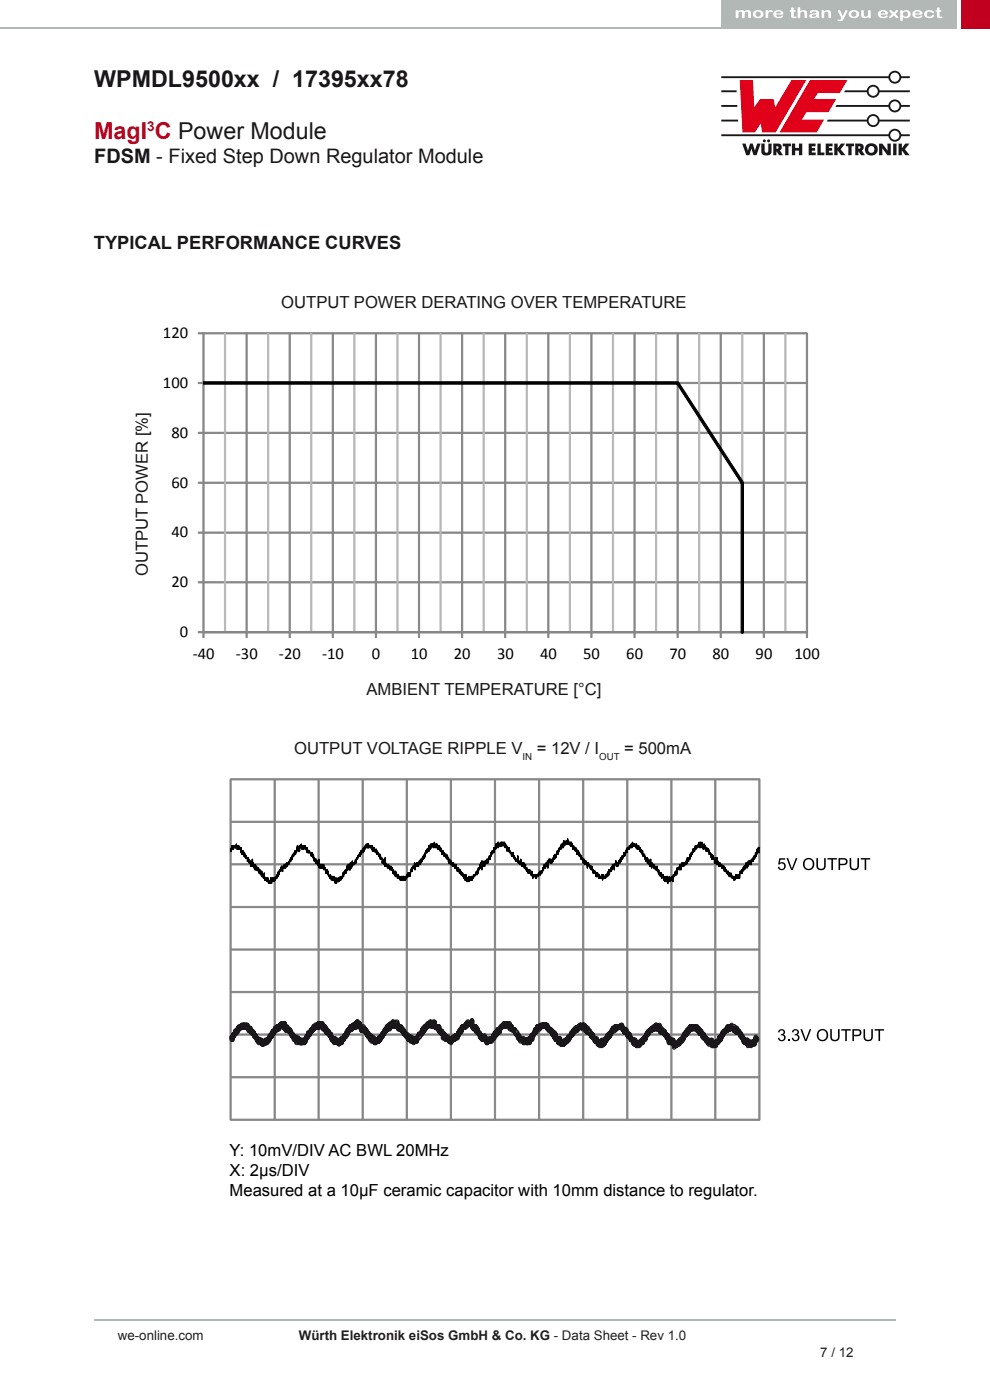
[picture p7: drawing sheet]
<svg xmlns="http://www.w3.org/2000/svg" width="210mm" height="297mm" viewBox="0 0 210 297" stroke-linecap="round" stroke-linejoin="round" font-family="sans-serif">
<defs><g id="words">
<text font-size="4.9" fill="#1a171b" x="20" y="18.5">WPMDL9500xx / 17395xx78</text>
<text font-size="4.9" fill="#c00a20" x="20" y="29.4">MagI C Power Module</text>
<text font-size="4.2" fill="#1a171b" x="20" y="34.5">FDSM - Fixed Step Down Regulator Module</text>
<text font-size="3.9" fill="#1a171b" x="19.9" y="52.8">TYPICAL PERFORMANCE CURVES</text>
<g font-size="3.5" fill="#1a171b">
<text x="59.7" y="65.4">OUTPUT POWER DERATING OVER TEMPERATURE</text>
<text x="31.4" y="122.3" transform="rotate(-90 31.4 122.3)">OUTPUT POWER [%]</text>
<text x="77.7" y="147.4">AMBIENT TEMPERATURE [°C]</text>
<text x="62.4" y="160.1">OUTPUT VOLTAGE RIPPLE V</text>
<text x="113.9" y="160.1">= 12V / I</text>
<text x="132.4" y="160.1">= 500mA</text>
</g>
<g font-size="3.5">
<text x="34.6" y="71.7">120</text>
<text x="34.6" y="82.3">100</text>
<text x="36.4" y="92.8">80</text>
<text x="36.4" y="103.4">60</text>
<text x="36.4" y="114">40</text>
<text x="36.4" y="124.6">20</text>
<text x="38.1" y="135.1">0</text>
<text x="40.9" y="139.7">-40</text>
<text x="50" y="139.7">-30</text>
<text x="59.2" y="139.7">-20</text>
<text x="68.3" y="139.7">-10</text>
<text x="78.9" y="139.7">0</text>
<text x="87.1" y="139.7">10</text>
<text x="96.3" y="139.7">20</text>
<text x="105.4" y="139.7">30</text>
<text x="114.6" y="139.7">40</text>
<text x="123.7" y="139.7">50</text>
<text x="132.9" y="139.7">60</text>
<text x="142" y="139.7">70</text>
<text x="151.1" y="139.7">80</text>
<text x="160.3" y="139.7">90</text>
<text x="168.5" y="139.7">100</text>
<text x="48.7" y="245.2">Y: 10mV/DIV AC BWL 20MHz</text>
<text x="48.7" y="249.5">X: 2µs/DIV</text>
<text x="48.7" y="253.7">Measured at a 10µF ceramic capacitor with 10mm distance to regulator.</text>
</g>
<text font-size="2.9" fill="#c00a20" x="31.2" y="27.8">3</text>
<g font-size="2.8" fill="#231f20">
<text x="25" y="284.2">we-online.com</text>
<text x="63.4" y="284.2">Würth Elektronik eiSos GmbH &amp; Co. KG - Data Sheet - Rev 1.0</text>
<text x="174" y="287.8">7 / 12</text>
</g>
<g font-size="2.1" fill="#1a171b">
<text x="110.8" y="161.2">IN</text>
<text x="127.1" y="161.2">OUT</text>
</g>
</g></defs>
<!-- layer: Ebene 1 -->
<path d="M153 0h50v6h-50z" fill="#b2b8b6"/>
<path d="M0 5.9h201" fill="none" stroke="#b2b8b6" stroke-width=".25"/>
<path d="M204 0h6v6h-6z" fill="#c1001f"/>
<g fill="#fff">
<path d="M156.1 2.2h.3l.2 .2a.96 .96 0 0 1 1.3 0 .79 .79 0 0 1 .8-.3 .79 .79 0 0 1 .6 .7v.8a.29 .29 0 0 1-.3 .3 .29 .29 0 0 1-.3-.3v-.7a.36 .36 0 0 0-.3-.5 .36 .36 0 0 0-.4 .4v.8a.29 .29 0 0 1-.3 .3 .29 .29 0 0 1-.3-.3v-.9l-.3-.2a.43 .43 0 0 0-.5 .5v.6a.29 .29 0 0 1-.3 .3 .29 .29 0 0 1-.2-.3z"/>
<path d="M162.5 2.2h.3l.1 .2a.57 .57 0 0 1 1 .1l-.2 .1a.52 .52 0 0 0-.7 0 .52 .52 0 0 0 0 .7v.3a.28 .28 0 0 1-.3 .3 .28 .28 0 0 1-.3-.3z"/>
<path d="M167.9 1.7v-.1a.28 .28 0 0 1 .4 0 .28 .28 0 0 1 .1 .3v.3l.4 .1-.4 .2v1l.6 .1a.66 .66 0 0 1-.7 .2 .66 .66 0 0 1-.5-.5v-.8l-.3-.2 .3-.1z"/>
<path d="M169.3 1.6h.4l.1 .8 .1-.1a.82 .82 0 0 1 1.3 .5v.8l-.2 .2-.3-.1-.1-.8a.45 .45 0 0 0-.5-.4 .45 .45 0 0 0-.3 .5l-.1 .7-.4 .1-.1-.2z"/>
<path d="M174.3 2.2h.4l.1 .2a.82 .82 0 0 1 .9-.3 .82 .82 0 0 1 .6 .7v.8a.28 .28 0 0 1-.3 .3 .28 .28 0 0 1-.3-.3v-.7a.46 .46 0 0 0-.5-.4 .46 .46 0 0 0-.4 .6v.5a.28 .28 0 0 1-.2 .3 .28 .28 0 0 1-.3-.3z"/>
<path d="M177.8 2.2a.31 .31 0 0 1 .5 .2l.5 1 .4-1a.28 .28 0 0 1 .3-.3 .28 .28 0 0 1 .2 .4l-.7 1.5a.79 .79 0 0 1-1.3 .2l.5-.1 .3-.3z"/>
<path d="M182.8 2.2l.4 .1v.8a.46 .46 0 0 0 .6 .4 .46 .46 0 0 0 .3-.6v-.5a.28 .28 0 0 1 .3-.3 .28 .28 0 0 1 .3 .3v1.2a.27 .27 0 0 1-.3 .3 .27 .27 0 0 1-.2-.3 .86 .86 0 0 1-1.5-.4z"/>
<path d="M188.7 2.2h.4l.5 .5 .3-.4a.27 .27 0 0 1 .4-.2 .27 .27 0 0 1 .1 .4l-.5 .5 .6 .6a.28 .28 0 0 1-.2 .3 .28 .28 0 0 1-.3-.2l-.4-.5-.4 .5a.25 .25 0 0 1-.4 .2 .25 .25 0 0 1-.1-.4l.5-.5z"/>
<path d="M196.3 2.4a1.16 1.16 0 0 1 1.8 .3l-.3 .1a.6 .6 0 0 0-.9-.3 .6 .6 0 0 0 0 1 .81 .81 0 0 0 .9-.3 .26 .26 0 0 1 .4 .2 .26 .26 0 0 1-.3 .3 1.4 1.4 0 0 1-1.8-.4l-.1-.4z"/>
<path d="M198.8 1.7l.1-.1a.28 .28 0 0 1 .3 0 .28 .28 0 0 1 .1 .3v.3l.5 .1-.5 .2v1l.6 .1a.66 .66 0 0 1-.7 .2 .66 .66 0 0 1-.5-.5v-.8l-.3-.2 .3-.1z"/>
<path d="M160.3 3a.56 .56 0 0 0 1.1 0 .56 .56 0 0 0-1.1 0zM159.9 2.5a1.18 1.18 0 0 1 1.2-.3 1.18 1.18 0 0 1 .8 1 1.2 1.2 0 0 1-1.1 .7 1.2 1.2 0 0 1-1.1-.9z"/>
<path d="M164.8 2.5l-.2 .4h1l-.3-.4zM164.3 2.4a1.09 1.09 0 0 1 1.8 .6l-1.5 .1a.81 .81 0 0 0 1.4 .2h.1a.62 .62 0 0 1-.9 .6 .88 .88 0 0 1-1-.4 .88 .88 0 0 1 .1-1.1z"/>
<path d="M172.3 3.2l-.1 .1a.48 .48 0 0 0 .6 .3 .48 .48 0 0 0 .4-.6zM171.9 2.4l.3-.2a1.05 1.05 0 0 1 1.5 .6v.5a.32 .32 0 0 1 .1 .4 .32 .32 0 0 1-.3 .1l-.3-.2a.97 .97 0 0 1-1.6-.2 1.62 1.62 0 0 1 1.6-.6 .63 .63 0 0 0-1.1 0l-.3-.1z"/>
<path d="M180.6 3a.56 .56 0 0 0 1.1 0 .56 .56 0 0 0-1.1 0zM180.2 2.5a1.18 1.18 0 0 1 1.2-.3 1.18 1.18 0 0 1 .8 1 1.2 1.2 0 0 1-1.1 .7 1.2 1.2 0 0 1-1.1-.9z"/>
<path d="M186.9 2.5l-.1 .4h1l-.3-.4zM186.5 2.4a1.09 1.09 0 0 1 1.8 .6l-1.5 .1a.81 .81 0 0 0 1.3 .2h.2a.62 .62 0 0 1-.9 .6 .88 .88 0 0 1-1.1-.4 .88 .88 0 0 1 .2-1.1z"/>
<path d="M191.5 3a.55 .55 0 0 0 1.1 0 .55 .55 0 0 0-1.1 0zM191 2.2h.3l.2 .2a.93 .93 0 0 1 1.4-.1 .93 .93 0 0 1 0 1.4 .93 .93 0 0 1-1.4-.1v.8l-.4 .1-.1-.3z"/>
<path d="M194.3 2.5l-.2 .4h1l-.3-.4zM193.8 2.4a1.09 1.09 0 0 1 1.8 .6l-1.5 .1a.81 .81 0 0 0 1.3 .2h.2a.62 .62 0 0 1-.9 .6 .88 .88 0 0 1-1.1-.4 .88 .88 0 0 1 .2-1.1z"/>
</g>
<g fill="#fff">
<path d="M32.2 66.8h145.5v76.2h-145.5z" fill-rule="evenodd"/>
<path d="M43.2 70.7h128v63.4h-128z" fill-rule="evenodd"/>
</g>
<g fill="#868686" stroke="#868686" stroke-width=".21">
<path d="M43 70.7h.3v63.4h-.3z"/>
<path d="M43.2 134h128v.2h-128z"/>
<path d="M43.2 70.6h128v.2h-128zM43.2 81.1h128v.3h-128zM43.2 91.7h128v.3h-128zM43.2 102.3h128v.2h-128zM43.2 112.9h128v.2h-128zM43.2 123.4h128v.3h-128zM43.2 134h128v.2h-128z"/>
<path d="M171 70.7h.3v63.4h-.3zM161.9 70.7h.3v63.4h-.3zM152.8 70.7h.2v63.4h-.2zM143.6 70.7h.3v63.4h-.3zM134.5 70.7h.2v63.4h-.2zM125.3 70.7h.3v63.4h-.3zM116.2 70.7h.2v63.4h-.2zM107 70.7h.3v63.4h-.3zM97.9 70.7h.3v63.4h-.3zM88.8 70.7h.2v63.4h-.2zM79.6 70.7h.3v63.4h-.3zM70.5 70.7h.2v63.4h-.2zM61.3 70.7h.3v63.4h-.3zM52.2 70.7h.2v63.4h-.2z"/>
<path d="M42.1 70.6h1.1v.2h-1.1zM42.1 81.1h1.1v.3h-1.1zM42.1 91.7h1.1v.3h-1.1zM42.1 102.3h1.1v.2h-1.1zM42.1 112.9h1.1v.2h-1.1zM42.1 123.4h1.1v.3h-1.1zM42.1 134h1.1v.2h-1.1z"/>
<path d="M171 134.1h.3v1.2h-.3zM161.9 134.1h.3v1.2h-.3zM152.8 134.1h.2v1.2h-.2zM143.6 134.1h.3v1.2h-.3zM134.5 134.1h.2v1.2h-.2zM125.3 134.1h.3v1.2h-.3zM116.2 134.1h.2v1.2h-.2zM107 134.1h.3v1.2h-.3zM97.9 134.1h.3v1.2h-.3zM88.8 134.1h.2v1.2h-.2zM79.6 134.1h.3v1.2h-.3zM70.5 134.1h.2v1.2h-.2zM61.3 134.1h.3v1.2h-.3zM52.2 134.1h.2v1.2h-.2zM43 134.1h.3v1.2h-.3z"/>
</g>
<path d="M166.5 70.7h.2v63.4h-.2zM157.3 70.7h.3v63.4h-.3zM148.2 70.7h.2v63.4h-.2zM139 70.7h.3v63.4h-.3zM129.9 70.7h.3v63.4h-.3zM120.8 70.7h.2v63.4h-.2zM111.6 70.7h.3v63.4h-.3zM102.5 70.7h.2v63.4h-.2zM93.3 70.7h.3v63.4h-.3zM84.2 70.7h.2v63.4h-.2zM75 70.7h.3v63.4h-.3zM65.9 70.7h.3v63.4h-.3zM56.8 70.7h.2v63.4h-.2zM47.6 70.7h.3v63.4h-.3z" fill="#b7b7b7" stroke="#b7b7b7" stroke-width=".21"/>
<path d="M43.2 81h100.7l13.8 21.3-.1 32h-.3l-.1-.2v-31.7v.2l-13.7-21.2 .2 .1h-100.5z" fill="#000"/>
<path d="M43.1 81h100.8l13.8 21.3-.1 32h-.3l-.1-.2v-31.7v.2l-13.7-21.2 .2 .1h-100.6" fill="none" stroke="#000" stroke-width=".21"/>
<path d="M48.9 165.3h112.2v72.2h-112.2z" fill-rule="evenodd" fill="#fff"/>
<g fill="#868686" stroke="#868686" stroke-width=".21">
<path d="M48.9 165.2h112.2v.3h-112.2zM48.9 174.2h112.2v.3h-112.2zM48.9 183.2h112.2v.3h-112.2zM48.9 192.3h112.2v.2h-112.2zM48.9 201.3h112.2v.3h-112.2zM48.9 210.3h112.2v.3h-112.2zM48.9 219.3h112.2v.3h-112.2zM48.9 228.4h112.2v.3h-112.2zM48.9 237.4h112.2v.3h-112.2z"/>
<path d="M161 165.3h.2v72.2h-.2zM151.6 165.3h.3v72.2h-.3zM142.3 165.3h.2v72.2h-.2zM132.9 165.3h.3v72.2h-.3zM123.6 165.3h.2v72.2h-.2zM114.2 165.3h.3v72.2h-.3zM104.9 165.3h.2v72.2h-.2zM95.5 165.3h.3v72.2h-.3zM86.2 165.3h.2v72.2h-.2zM76.8 165.3h.3v72.2h-.3zM67.5 165.3h.2v72.2h-.2zM58.1 165.3h.3v72.2h-.3zM48.8 165.3h.2v72.2h-.2z"/>
</g>
<g fill="#000">
<path d="M91.3 179.1v.7l.1-.4 .1 .4-.1-.4h.1v.4l.1-.8v.4v-.3l.1 .3 .1-.3 .2 .7 .1-1.1 .2 1.1v-.4l.1 .4v-.8l.2 .8v-.4v-.4l.1 .5-.1-.4h.1l.1 1 .1-.7v.7l.1-.3h.1v.4v-.8h.1v.4l-.1-.4h.2l-.1 .7 .1-.3v.3v-.3l.1 .3v-.3v.7l.1-.7-.1 .7 .1-.4 .1 .4v-.4l.1 1.1v-.7v.4l.1-.4v.4v-.4h.2l-.1 .4 .1-.4v.7v-.4l.2 .1-.1 .7 .1-.8 .1 .1-.1 .7 .1-.4h.2l-.1 .4v-.4h.1v.4v-.4l.1 .8v-.5v.5l.1-.5 .1 .5-.1-.8h.1v.8v-.5l.1 .8v-.8v.8l.1-.4 .1 .4v-.3v1.1l.1-.8h.1v.4l.1-.4 .1 1.1 .1-.8v.5l.1-.4v.7v-.8v.8l.1-.4v.4l.1-.4v.4v-.4l.1 .4v-.4v.8v-.4l.2 .4v-.4v.4v-.8v.8v-.4l-.1 .4-.1-.4v.4v-.7v.3v-.3v.3h-.1v-.3v.3l-.1-.3-.1 .3v-.7v.7v-.7l-.1 .4-.1-.4v.7l-.1-1.1-.1 .4-.1-.4v.8l-.1-1.1-.1 .3v-.3v.3l-.1-.3 .1-.4-.1 .7-.1-1.1-.1 .8v-.4v.4v-.4v.4h-.2v-.8v.4v-.4v.4l-.1-.4-.1 .4h-.1v-.7l-.1 .7-.1-1.1v.4l-.1-.4v.4l-.2-.4v.4v-.4v.8v-1.1l-.1 .4-.1-.4-.1 .4v-.8v.8v-.8v.4l-.1-.4v.4l-.1-.4v.4v-.8v.4l-.1-.4v.7v-.3l-.2 .4v-.8v.8l-.1-.8-.1 .4v-.7l-.1 .7-.2-.7v.7l-.1-.4v.4h-.1l-.1-1.1-.1 1.1h-.1l-.1-.7v.4l-.1-.1v-.3v.4h-.1l-.1-.4 .1 .7-.1-.4v.4v-.4l-.1 .4v-.4l.1 .4h-.2v-.7l.1 .7-.2 .4zM106.4 178.7l.1 .7-.1-.7 .1 .4v-.4l.1 .3 .1 .1v.3v-.7h.1l.1 .4v-.4l.1 .7-.1-.3 .2-.4 .1 1.1v-.7l.1 .7v-.4h.2v.4v-.4v1.1l.1-.7v.3v-.3h.1v.3l.1-.3v.7v-.7l.1 .3v-.3l.1 1.1v-.4l.2 .4v-.4v.3l.3 .1v.3l.1-.3-.1 .7 .1-.4 .1 .4-.1-.4h.2v-.4l.1 1.2 .1-.5v.5l.1-.5v.5v-.4v.7l.1-.4 .1 .4 .1-.3v.7v-.4v.4v-.4v.4l.1-.4h.2l.1 .3v-1.1l.1 1.6v-.4l.1 .4v-.4h.2v.7l.2-.4 .1 .4v-1.1v1.1v-.4l.1 .4v-.4l.2 .4-.1 .4v-.8l.1 .4 .1-.4v.4l.1-.4 .1 .4v-.4l.1 1.1 .1-.7v.7v-.4l.2 .4v-.7v1.1l.1-.4v.4v-.4l.1 .4v-.4v.4v-.4v.4l-.1-.4v.4h-.1v-1.1v.7l-.1-.3v.4l-.1-.8v.4l-.1-.4v.7l-.1-1v.3l-.1-.3v.3l-.1-.3-.1 .3v-.3v.3l-.1-.3v.7v-.7l-.1 .3v-.3l-.1 .3v-.3v-.8l-.1 1.1v-.3v.3h-.2l-.1-.7v.4l-.1-.4v.4v-.4l-.1 .4v-1.5v1.1h-.2v-.4l-.2 .4-.1-.4 .1 .4-.1-.4v.4h-.1l.1-.7-.1 .3h-.1v-.3v.3h-.1v-.7v.4v-.4v.4l-.1-.4v.4h-.1v-1.1l-.1 .4h-.2v.3v-.3l-.1 .3 .1-.7-.1 .4v-.4h-.3v-.4v.4l-.2-.4 .1 .4-.1-.7-.1 .3 .1-.7-.1 .4-.1-.4v.8v-.8l-.1 .4v-.4l-.1 .4-.1-.4v.8v-1.2v.4h-.1v-.4l-.1 .4-.1-.7v.7h-.1l-.1-1.1-.1 .8v-.8v.4l-.2-.4v.8l-.1-.8-.1 .4v-.4l-.1 .8zM148.6 178.7v.4l.1-.4-.1 .7 .2-.3-.1 .7 .2-1.1 .1 .8v-.4v.3v-.3h.1v1l.1-.7 .1 .7-.1-.3 .2-.8v.8v-.4l.1 .4v-.4l.1 .4v-.4l.1 1.1 .1-.7v.3v-.3h.2v.7v-.4v.4l.1-.4v.4v-.4l.1 .4 .1-.4 .1 1.1h.1v-.4l.1 .4-.1-.3 .2-.1 .1 .8 .1-.4-.1 .8 .1-.8 .1 .8 .1-.8-.1 1.1 .1-.7 .1 .7v-.7l.1 .4v-.4v.7v-.4l.3 .4-.1 .8 .1-.8v.4l.1-.4-.1 .8 .1-.8v.4l.1-.4 .1 .4v-.8l.1 1.5 .1-1.5 .1 1.2v-.4h.1v.7v-.4l.1 .1-.1 .3 .2-.3-.1 .7 .1-.8v.4v-.4l.1 .4-.1 .4 .1-.8 .1 .8v-.8l.1 .8v-.4l.1 .4v-.4l.1 .4v-.4l.1 .4v-.4l-.1 .7 .1-.4v.4l.1-.4v.4l.1-.4v.4h.1v-.4l.1 .4v-.4l.1 .4-.1-.3v.7l.1-.7 .1 1.1-.1-1.1-.1 .7 .1-.7-.1 .4v-.4v.4h-.3v-.4v.4v-.4l-.1 .4v-.4v.4v-.8l-.1 .4v-.4v.4v-.4v.4l-.2-.4 .1 .4h-.1l-.1-.7v.7h-.1l.1-.7-.2 .7v-.7l-.1 .7 .1-.7-.1 .3-.1-.3v.3v-.7v.4h-.2v-1.1v1.4l-.2-.7v-.7v.7h-.1v-.4l-.1 .4v-.4v.8v-.8l-.1 .4v-.4l-.1 .8v-.8l-.1-.3-.1 .3v-.3v-.4v.4l-.1-.4-.1 .7v-.7l-.1 .7 .1-1-.1 .7-.1-.8v.8v-.8l-.1 .4-.2-.7v.4v-.4v.4h-.2l-.1-1.2v.5h-.2v-.5l.1 .5-.1-.4-.1 .3v-.4l-.1 .5v-.8v.4l-.2-.4v.8v-1.2l-.1 .4v-.4v.4l-.1-.4-.1 .4v-.7l-.1 1.1-.1-.8v.8v-.8l-.1 .4v-.7l-.1 .4-.1-.8-.2 1.1 .1-.7-.1 .4v-.8l-.1 .4v-.4l-.1 1.1zM49.1 179.4l.1 .4 .1-.4v.4v-.4v.7l.1-.7v.7v-.3h.2v-.4l.1 .4v-.4l.1 .4v-.4h.1l-.1 .4 .1-.4 .1 .4 .1-.4v.4v-.8l.2 1.1 .1-.7 .1 .7v-.7l.1 .4v-.4h.1l-.1 .7 .1-.3v.3v-.3l.1 .3 .1-.3v.3v-.3h.1l.1 .3v-.3v1.1l.2-.4v.7l.1-.7h.1v.4v-.4l.2 .4v.7v-.7h.1v.3v-.4v.4v-.4l.2 .8v-.4v.8v-.4h.1v.4l.1-.4v.4v-.4h.1l.2 1.1 .2-.8v.8v-.4l.1 .4v-.4v.8l.1-.4v.4v-.4h.1l.1 .7 .1-.7v1.1l.1-.8 .1 .4 .1-.3v.7l.1-1.5v1.5v-.8l.1 .8v-.8l.2 1.1v-.4l.1 .4-.1-.7 .1 .4 .1-.4-.1 1.1 .2-.8 .1 .8v-.8l.1 .8-.1-.7v.7l-.1-.7v.4l-.1-.4 .1 .3-.2 .4 .1-1.1-.1 .4-.1-.4 .1 .8-.1-.4v.3v-.7l-.1 .4h-.1l.1-.7-.1 .7-.1-.7v.7v-1.5v1.1l-.2 .4 .1-.7-.1 .3-.1-.3v.7l-.1-1.1-.1 .7-.1-.7-.1 .4v-.4v.4l-.1-.8v.4l-.1-.4v.4l-.1-.7-.1 .7-.2-1.1-.1 .4h-.1l.1-.4v.4l-.1-.4-.1 .4v-.8v.4l-.1-.7-.1 .4-.1-.4v.7l-.1-1.1-.1 .4-.1-.3v.6l-.1 .1-.1-.8v.4l-.1-.4v-.7v.4l-.2-.4v.4l-.1-.4-.1 .4v-.4v.4l-.1-.4v.4v-.8v.4l-.1-.4 .1 .7-.2 .1v-.8l-.1 .8-.1-.8v.4h-.1v-.7v.7v-.4v.4v-.4l-.1 .4-.1-.4v.4l-.1-.4v.4v-.4v.4l-.2-.4 .1 .4h-.2l-.1 .4 .1-.8-.1 .8-.1-.8v.4v-.4l-.1 .4-.1-.4v1.1h-.1v-.4v.4l-.1 .1v-.5v.5l.1-.5v.4v-.4l.1 .4zM54.3 183.8l.1 .3 .1-.3-.1 .7v-.4l.1 .4v-.4h.1v.4v-.4l.1 .4 .1-.4v.7l.1-.7v1.1l.1-.7h.1v.3v-.3v.7l.1-.4 .1 .4-.1 .4 .2-.8 .1 .8v-.8v1.1l.1-.4v.4v-.4l.1 .5v-.5v.4l.1-.4v.4v-.4l.1 .4v-.4v.8l.2-1.1v1.5l.1-.5v.5l.1-.5 .1 .1v.4v-.4v.4l.1-.4v.4l.1-.4v.4v-.4l.1 .4v-.4v.7v-.4v.4v-.4l.1 .4v-.4l.1 .4-.1-.7h.1l.1 1.1v-.4v.4l.1-.4v.4l.1-.4h.1l.1 .3v-1v.7l.1-.8 .1 1.2 .2-1.1 .1 .4v-.4v.4v-.4l.2 .4v-.4v.4v-.4l.1 .7v-.7v.4l.1-.4v.4v-.5v.5v-.5v.5l.1-.5v.5v-.8h.2l-.1 .4 .1-.4v.4l.1-.4 .1 .4-.1-.7h.2v.3v-.7l.1 .7-.1-.3 .2-.8v.8l.1-.8h.2l-.2 .8h-.1l-.1-.8v1.1l-.1-.7v.8l-.1-.1v-.3v.7l-.2-.3v.3v-.4l-.1 .4v-.3v.7h-.1v-.4v.4v-.4l-.1 .4v-.4l-.1 .4-.1-.4v.7v-.7v.4v-.4l-.1 .4v-.4v.4l-.1-.4 .1 .4h-.2v-.4v.7h-.1l-.1-.3v.7l-.1-1.1v.7l-.1-.7v1.1h-.1v-.4l-.2 .4v-.4v.4l-.1-.4v.4l-.1-1.1-.1 .7v-.3v.3l-.1-.3v.3h-.1l.1-.7v.4v-.4v.4h-.2v-.4v.4l-.1-.4 .1 .4-.1-.4v.4l-.1-.4-.1 .4v-.4l-.1 .4v-1.5l-.2 1.1v-.7v.4v-.4l-.1 .4v-.4v.4h-.1v-.4v.3l-.1-.3 .1 .3h-.1v-.3l-.1 .3 .1-1.1-.1 .8h-.1l-.1-.8 .1 .4-.1 .4-.1-.8v.4h-.1v-.7v.4l-.1-.4v.8l-.1-1.2-.1 .8v-.8v.4h-.2l.1-.4v.4l-.2-.4v.4v-.4l-.1 .4 .1-.7-.1 .4-.1-.4v.7zM63.1 179.4v.4v-.4l.2 .4-.1 .7 .1-.7v.7l.1-.7h.1l.1 .7v-1.1h.1v.4l-.1-.4h.2v.4l-.1-.4h.2v-.4l.1 .8v-.4h.1l-.1 .7 .2-.7v.4v-.4h.2l-.1 .4v-.4h.1v.7v-.7l.2 .4 .1-.4v.4v-.4l.2 .8-.2-.8v.4v-.4l-.1 .4h-.2v-.4v.8v-.8v.4l-.1-.4v.4h-.1v-.4v.4l-.2 .4 .1-.8v.4h-.2v-.7v.3l-.2 .1 .1 .3-.1-.4-.1 .4v-.4v1.2l-.1-.1v-.7l-.2 .8v-.8l-.1 .8v-1.2l-.1 .4v-.4v.7l-.1 .1-.1-.4v1.1h-.1v-.4l-.1 .8-.1-.4v.4l-.1-.8v.8l-.1-.4v.7h-.2v-.4v.4h-.1l-.1-.3v1l-.1-.7 .1 .4-.2 .3v-.3l-.1 .3v-.3v.7v-.4v.4l-.2-.4v.4l-.1 .4-.1-.4v.7l-.1-.3v.3h-.1v-.3l-.1 .3-.1-.3 .1 .3h-.1v.4l-.1-.4 .1 .4h-.1l-.1-.7-.1 1-.1-.3 .1-.4-.1 .4-.1-.4 .1 .7-.2 .1v-.8v.7l-.1-.3 .1 .3-.2 .1v-.4v.4l-.1-.4v1.1l-.1-1.1-.2 .4v-.4v.3l-.1 .1v.3l-.1-.4 .1 .7v-.3l-.1 .4v-.4l-.1 .4-.1-.4v.4v-.4l.1 .3v-.3l.1 .3 .1-.3v.3l-.1-.3 .1-.4 .1 .4v-.7v.3l.1-.3h.1l.1 1-.1-.7h.1v-.4v.4l.1-.4 .1 .1v.3v-.3l.1 .3v-.7l.1 .7v-.7v.4l.2-.4v.7v-.3l.1-.1v-.3v.4v-.8l.1 .8v-.4l.1 .4v-.8l.1 .4 .1-.4v.4l.1-.4 .1 .4-.1-.3 .2-.5v.5v-.8h.2v.4l.1-.4v.4v-.7h.1v.3l.1-.4v.4v-.8l.1 .8v-1.1l.2 .4v-.4l.1 .4 .1-.8 .1 .4v-.7l.1 .7 .1-.4v.4v-.7h.1v.4l.2-1.1 .1 .3zM64.8 179.8l.1 .3v-.3h.1v.7l.1-.7v1.1l.1-.8 .2 .4-.1 .4 .1-.4 .1 .4v-.4v.4v-.4v.4l.1-.4v.4l.1-.4-.1 .3h.3v.4l.1-.4v.8l.1-.4v.4v-.4l.1 .4v-.8l.2 1.2v-.8l.2 .4v1.1l.1-.4v.4v-.4h.1v.4l-.1-.4h.2v.4l.1-.4v.8l.1-.8v.8v-.4v.4v-.4h.1v.4v-.4l.1 .4 .1-.4-.1 .7 .1-.4 .1 .4-.1-.4 .1 .4v-.4v.8l.2-1.5v1.8v-.7v.4v-.4l.1 .4 .1-.4 .1 .4v-.4v.7l.1-.4 .1 .4v-.7l.1 .7v-.7v.7l.1-.4 .1 .4v-.3h.1v.3v-.3v.3l.1-.7v1.1l.1-.8v.4h.2l-.1 .4 .1-.4 .1 .4v.7v-.4l.1 .4v-.4v.4l.2-.7v.7v-.4l.1 .4v-.4v.8l.1-.8 .1 .7 .1 .1v.3h.1v.4l.2-.8 .2 .8-.1-.3h-.1v-.4l-.1 .7-.1-.3h-.1l-.2-.8 .1-.4-.2 .8v-.8l-.1 .5v-.5v.5l-.1-.5 .1-.3-.2 .8v-.5l-.1 .5v-.5v.5l-.1-1.2-.1 .4v-.3l-.2-.1 .1-.3-.1 .7v-1.1l-.1 .8v-.4v.4l-.1-.4v.3h-.1v-.3l-.1 .3v-.7v.8v-.8l-.2 .8v-.4l-.1 .3v-.7l-.1 .4v-.4l-.1 .4v-.4v.4l-.1-.4v.8v-1.9l-.1 1.5-.2-.4 .1-.3-.1 .3v-.3v.3v-.3l-.1 .3 .1-.7-.1 .4v-.4l-.1 .4v-.4v.4l-.1-.4v.4v-.8v.4l-.1-.4v.8v-.8l-.1 .4-.1-.4-.1 .4-.1-.4v.4l-.1-1.5-.1 .8h-.1l-.1-1.1v.7v-.3l-.1 .3-.1-.3v.3v-.7l-.1 .4v-.4h-.3l.1-.4v.4l-.2-.4 .1 .4h-.1v-.4v.4l-.1-.4 .1 .4-.1-.4-.1 .4v-.8l-.2 .8v-1.1l-.1 .8v-.8v.4l-.2-.1v-.3v.4zM70.3 185.9l-.1 .8 .1-.8v.4v-.4l.1 .4v-.4l.1 .4 .1-.4-.1 .8 .1-.5 .1 .5v-.4h.1v.4l.1-.4v.4v-.8v1.1l.1-.4 .1 .1v.7v-1.1h.1l.2 1.1v-1.1l.1 .7v-.4l.1 .4v-.4l.1 .4v-.4v.4v-.3l.1 .3-.1-.3 .1-.1 .1 .4v-.4v.4v-.7v.4v-.5v.5l.1-.5v.5l.1-.5 .1 .5v-.8l.2 .8v-.8h.1l-.1 .4 .1-.4 .2 .4v-1.1v.7v-.4v.4l.1-.4 .1 .4-.1-.3 .2-.4v-.4v.4l.1-.4v.4l.1-.4v.4v-.4v.4l.1-.4v.4v-.7l.1 .7-.1-.7 .2 .3v-1v.3l.1-.3v.7v-.4v.4l.1-.4 .1 .4-.1-.7 .1 .3 .2-.7v1.1l.1-.4v.4v-.7v-.4l.1 .8 .1-.8 .1 1.1-.1-1.5 .1 .8v-.4l.1 .4v-.7l.1 1-.1-.3 .1-.4v.4l.1-1.1v.7v-.4l.2 .4 .1-.4-.1 .4 .1-.4v.4v-.3l.1 .3-.1-.3 .2-.1v.4v-.3l.1-.1-.1 .4-.1-.3v.3v-.3l-.1 .3-.1-.3 .1 .3-.1-.3v.3h-.1v-.3v.3l-.1-.3v.3v-.7l.1 .4-.2 .7v-.4v.8l-.1-1.1v.7v-.4v.4h-.1l-.1-.7v1.4v-1.1l-.1 .7-.1-.7v1.1l-.1-.4v.4v-1.1l-.1 .4-.1-.4 .1 .7-.2 .1v-.4v.7v-.4v.4v-.4l-.1 .4v-.7v.4l-.1-.4v1.1h-.1l-.1-.4 .1 .8-.1-.8v.8v-.5v.5v-.5v.4v-.4l-.1 .5-.1-.5v.4l-.1 .1v-.5l.1 .4-.1 .1-.1 .7v-.4l-.1 .4-.1-.4v.4v-.8v.7l-.1 .1v.3l-.1-.3-.1 .3v-.4v.8l-.2-.7v.7l-.1-.4v.4l-.1-.4-.1 .4v-.4v.4v-.4v.7v-.3l-.1 .3v-.3v.3l-.1-.3v.3l-.1-.3v.3v-.3v.3v-.3l-.1 .3-.1-.7v1.1l-.2-1.1-.1 1.1-.1-.7-.1 .3v-1.1l-.1 .8 .1-.4-.1 .4v-.4l-.2 .4v-.4v.4v-.8l-.1 .4v-.4v.4l-.2-.3v.3v-.4v.8zM77.7 179.1l.1 .7 .1-.4 .1 .4-.1-.8 .1 .8v-.7v.7l.1-.4 .1 .4-.1-.7 .1 .7v-.4h.2l.1 .4v-.4v.4l.1-.4v.4v-.4h.2v.4l.1-.4-.1 .8v-.8h.2v.4v-.4v1.1v-.7h.1v.3l.1-.3v.3v-.3l.1 .3-.1-.3h.1v.7v-.4v.4v-.4h.2v.4h.1l.1 .4-.1-.4h.2v-.4v.8l.1-.4v.4v-.4l.1 .4-.1 .3 .1-.4v.4l.1-.4v.4l.1-.4-.1 .4 .1-.4 .1 .4v-.4v.8v-.4l.2 .4v-.4l.1 .4h-.2v-.4v.4h-.1v-.7v.4l-.1-.4-.1 .3v-.3l.1 .4-.1-.4v.3h-.1v-.3v.4v-.8l-.1 .4v-.4l-.1 .4-.1-.4 .1-.4-.1 .8-.1-.3-.2-.1v-.4v.5v-.5l-.1 .5v-.8v.4v-.4l-.1 .4v-.4l-.1 .4v-.4l-.1 .8v-1.2l-.1 .4v-.4l-.1 .7v-.7v.4l-.1-.4v.4h-.1v-.4v.4h-.1v-.4v.4h-.1v-.4l-.3 .4v-.7v.7l-.1-.7v.7l-.1-.7 .1 .7-.1-.4v.4h-.2v-.7v.7h-.1l-.1-.4v.4l-.1-.4 .1 .4-.1 .4-.1-.4 .1 .4-.1-.4v.8l-.2-.8v1.1l-.1-.7-.1 .4v-.4v.7l-.1-.4v.4h-.1v-.4l-.1 .8-.1-.8v1.1v-.7l-.1 .4v-.4l-.1 .4v-.4v.7h-.1v-.4l-.1 .4v-.4l-.1 .8h-.1v-.4l.1 .4h-.2l-.1 .3v-.3v.3h-.1v.8l-.2-.8v.8l-.1-.4 .1 .4h-.2l.1-.5 .1 .5v-.8l.2 .8 .1-1.1 .1 .3v-.3l.1-.1v-.4l.1 .5 .1-.8h.1l-.1 .4 .1-.4 .1 .3v-.7v.4l.1-.4 .1 .4v-.3v.7v-1.1l.1 .7 .1-.7 .1 .4v-.4l.1 .4v-.8v.4l.1-.4 .1 .8v-1.1h.1l.1 .7v-.7v.3l.1-.3v.3l.1-.7v.4v-.4l.2 .4zM80.5 181.2v.4l.1-.4 .1 1.1v-.8v.4l.2 .1v.3v-.4v.4l.1-.4 .1 .4-.1 .8 .1-.5 .2 .5-.1-.8v.8v-.4l.1 .4 .1-.5 .1 .5v-.4l.1 1.1 .1-1.9 .1 1.9 .1-.4h.1l-.1 .4 .1-.4v.4v-.4l.1 .4v-.4h.1v.7v-.7h.2v.4l-.1-.4h.1l.1 .7v-.3l.1 .3-.1-.3 .1 .3v-.3h.1v.7l.1-.7 .1 .7 .1-.7v.7v-.4l.1 .4v-.4h.1v.4l-.1-.4 .1 .4v-.4h.1v1.1v-.7l.1 .3 .1-.3v.3h.2l-.1 .8v-.4l.1 .4v-.4l.1 .4 .1-.4-.1 .7 .1-1.1 .1 .4h.1l.1 .7h.1v.4v-.4l.1 .4 .1-.8v.8l.1-.4v.4v-.4v.4v-.4v.4l.1-.4 .1 .4v-.4v.8l.1-.5v.5v-.5l.2 .5-.1-.4 .1-.4v.8l.1-.5v.5l.1-.5 .1 .5v-.8v.8v-.5l.1 .5-.1-.4 .1-.4 .1 .4v-.4l.1 .8v-.8v.8l.1-.5-.1 .5 .1-.5v.5l.1-.5-.1 .5 .1-.5v.5v-.5v.5v-.4v.4l-.1-.4v.4v-.4v.4l-.1-.4v.4v-.8v.8v-.8l-.1 .4-.1-.4v.8v-.4l-.1 .4v-.8v.8l-.1-.4-.1 .4v-.4v.4l-.1-.8v.8l-.2-.4v.4v-.4v.4l-.1-.8v.4v-.3l-.1 .3v-.4v.4l-.1-.4v.4v-.3l-.1 .3v-.7l-.1 .7-.1-.3 .1 .3h-.1l-.2-1-.2-.1 .1-.4-.2 1.2 .1-.8-.1 .4h-.1v-.4v.4l-.1-.4v.4v-.7l-.1-.1v-.3l-.2 .4 .1-.4-.1 .8-.1-1.2v.4l-.1-.4 .1 .4-.2-.4v.4v-.7l-.1 .7v-.3l-.2-.1 .1-.3-.1 .7-.1-.7v.4v-.4v.4l-.1-.4v.4l-.1-.8v.4l-.1-.4v.8l-.2-.1v-.7v.4v-.4l-.2 .4v-.4l-.1 .4v-.7v.3h-.1l.1-1.4-.2 1.8-.1-1.1-.1 .4v-.4l-.1 .4-.1-.4v.4v-.8l.1 .8-.2-.4v.4l-.1-1.1-.1 .3 .1-.3-.1 .3-.2-.7v.7l-.1-1.1v.4zM91 179.4v1.1l.1-1.1 .1 .7v-.3v.4l-.1-.8v1.1l-.2-1.1v1.1l-.1-.4-.1 .1v.7l-.1-.7-.1 .7v-.4l-.1 .4-.1-.4 .1 .4-.1 .4-.1-.4v.7v-.3l-.1 .3v-.4v.8l-.1-.8v.8l-.1-.4v.4l-.1-.4 .1 .4h-.1v-.4v.7l-.1-.3-.1 .3v-.3l-.1 .7v-.4v.4h-.2v-.4v.8l-.1-.8-.1 1.1-.1-.7v.4h-.2v.7h-.1l.1-.4-.1 .4-.1-.7-.1 .7h-.1v-.4v.4v-.4l-.1 .4v-.7v.7l-.1-.4-.1 .4v-.4l-.1 1.1-.1-1.4v.7l-.1 .4-.2-.1v-.3l-.1 .4v-.4v1.1v-.4l-.1 .4-.1-.4v.3l.1-.7v.8l-.1-.8v.8l-.2-.1v-.3l-.1 1.1-.1-.4 .1 .8-.1-.8-.1 .4v-.4l-.1 .8-.2-.8v.8v-.8v.7v-.3v.3l-.2 .1v-.4v.7h-.2v-.4l-.1 .8-.1-.8 .2 .8v-.8h.1v.4l.1-.8 .1 .4 .1-.4v.4v-.7v.7l.1-.7v.7l.1-.4 .1 .4v-.7l.1 .4v-.4l.1 .7-.1-.7 .2 .4-.1-.4h.1v-.7l.1 .3 .1-.7 .1 .7v-.7l-.1 .7 .1-.3v.3v-.3l.1 .3v-1h.1v.3v-.3h.1v.3l.2-1.1 .2 1.5v-1.1h.2v.4l-.1-.4 .2-.4-.1 .8 .1-.4v.4v-.4l.1 .4v-.7h.1v.3v-.4l.1 .4v-.4v.8v-.4l.1 .4-.1-.7 .2-.1v-.3l.1-.1 .1 .8 .1-1.1 .1 .8 .1-.8v.3l.1-.3v.4l.1-.8 .1 .4v-.4l.1 .4v-.7v.4v-.4l.1 .4v-.4h.1v.4v-.8l.1 .8-.1-.4 .1-.4v.4v-.4l.1 .4 .1-1.1 .1 .4 .1-.4v.4l.1-.8 .1 .8-.1-.8h.3v.4zM96.2 183.4l.1 .4 .1-.4 .1 .7v-.4l.1 .4v-.7l.1 .4v-.4v.7l.1-.4 .1 .8 .1-.4v.7l.1-.3 .1 .3 .1-.7v.7h.2l-.1 .5 .2-.8v.7l.1-.4v.4v-.4l.1 .4v-.4v.8l.1-.4 .1 .4v-.4l.1 .4-.1-.4 .1 .4 .1-.4v.7v-.4v.4v-.3l.1 .3 .1-.3v.7v-.4l.2 .4v-.8v1.2l.1-.8v.4l.1-.4-.1 .8 .1-1.2 .1 1.2v-.4h.1l-.1 .7 .1-.7h.1v.4v-.4h.1v.7l.1-.8v.5v-.4h.1v.4v-.8l.1 1.1 .1-1.1v.8l.1-.5v.5v-.5l.2 .1-.1 .4 .2-.4v.4v-.8v.8v-.8l.2 .8v-.8v.4l.1-.4v.4l.1-.4v.4v-.7l.1 .3v-.4l.1 .4v-.4v.4l.3-.7v.4l.1-.8h.1l.1 .8v-.8v.4v-.4h.2v.4v-.4v.4v-.7v.7l-.1-.4v.4v-.4v.4l-.1 .1v-.5v.8h-.1v-.8v.4l-.2 .4-.1-.4 .1 .4h-.2v.4l-.1-.1v-.3v.4l-.1-.4 .1 .3-.2 .1v-.4v.7v-.4l-.1 .4v-.3v.3l-.1-.3v.7l-.1-.8v.8l-.1-.8-.1 .8 .1-.4-.2 .4 .1-.4v.4l-.1-.4-.1 .4v-.4v.4h-.1v-.8v1.1l-.2-1.1v.8l-.1-.4 .1 .4h-.1l-.1-.4v.7v-.7l-.1 .4-.1-.4v.7v-.7l-.1 .4-.1-.8 .1-.3-.1 1.1v-.7l-.1 .3-.1-.4v.8v-1.1v.7l-.2-.4v.4v-.7v.4l-.2-.1 .1-.3v.4l-.1-.4v.4v-.8l-.1 .4v-.4v.4l-.1-.4v.4l-.1-.4v.4h-.1v-.8l-.1 .5 .1-.5-.1 .4-.1-.4v.4v-.7l-.1 .7v-.4l-.1 .4 .1-.3-.2-.1v-.7l-.1 .7-.1-.3-.1 .4v-.8v.4h-.1l-.1-.7v.4l-.1-.1v-.7v.4l-.1-.4 .1 .4-.1 .4-.1-.4v.4v-.4v.4l-.1-.8v.4h-.1z"/>
<path d="M105.1 179.1l.1 .7 .1-.4v.4v-.4v.4v-.8l.2 .8-.1-.7 .1 .3 .1-.7 .2 1.1-.1-1.1 .1 .7v-.4l.3 .1v.3v-.3l.1 .3-.1-.3 .2-.4v.8l.1-.8v.7v-.7l-.1 .7-.1-.7-.1 .8v-.4v.4l-.1-.4h-.2v.4l-.1-.8v1.1l.1-.7-.2 .4-.1-.8v.8l-.1-.1v-.3l.1 .7-.2-.7v.7v-.4l-.1 .4v-.4v.4l-.1-.7 .1 1.1-.1-.4v.4v-.4v.4l-.2-.1v-.3l-.1 .4v-.4v1.1l-.1-.4-.1 .4v-.4v.4h-.2v-.3l-.1 .7-.1-.4v.7v-.7l-.2 1.4-.1-.7v.4v-.4v.4l-.1-.4v.7l-.1-.3-.1 .7-.1-.4v.8v-.8h-.1l-.1 .4v-.4v.8l-.1-.8 .1 .8-.2-.4v.4h-.1l.1-.4-.1 .4-.1-.4 .1 .4h-.1l-.1-.4v1.1v-.7v.3v-.3v.3l-.1-.3v.7l-.2-.7v.7l-.1-1.1 .1 .7-.2-.3 .1 .3-.1 .4-.1-.4v1.1l-.1-1.8v1.1v-.4l-.1 .4v-.7v1h-.1l-.1-.7v.7l-.1 .1v.3l-.1-.4v.4v-.4l-.1 .4-.1-.4 .1 .7-.1 .1 .1-.8v.4v-.4l.1 .4-.1-.4h.1l.1 .4-.1-.4h.2v-.7l.2 .7v-1.1v.8v-.4l.1 .4v-1.1l.1 1.8v-1.1h.2v.4v-.8l.1 .4-.1-.7 .1 1.1v-.8l.1 .1v.7l.1-.7v.3l.1-.3v.3v-.4v.8l.1-1.1v.4l.1-.5v.5v-.5l.1 .5v-.5l.1 .5v-.8l.1 .8v-.8h.1v.4l-.1-.4h.3v.8l-.1-.8 .1 .4v-.4l.1-.4 .1 .4v-.8v.5v-.4l.1 .4v-.4l.1 .7-.1-.7 .2-.1 .1-.7v.8v-.7l.1 .3v-.7h.2v.4v-.4h.2v.4l-.1-.4h.1l.1 .4v-1.1v.3l.1-.3h.1v.3v-.3l.1 .3v-.3l.1 .3zM111.7 184.1h.1v.7v-.3h.1v.3l.1-.3v.7v-.7l.2 .7v-.4v.4v-.4l.2-.3v.7l.2-.4-.1 .8 .1-.4v.4l.1-.4 .1 .4 .1-.8v1.1l.1-.3v.7l.2-.8v.4l.1-.4v.4l.1-.4 .1 .1-.1 .3 .1-.4v.5v-.4l.1-.1v.8l.1-.4 .1 .4v-.8v.4l.1-.4v.4v-.4l.1 .4v-.4l.1 .4 .1-.7 .1 .4v-.4l.1 .4-.1-.4h.2v.4v-.8l.1 .8v-.4l.1 .4v-.8v.4v-.4h.2v.4v-.4v.4v-.4h.2v-.7l.1 .4-.1-.4h.1l.1 .4v-.8v.4l.1-.4 .1 .4v-.7v.4v-.4l.1 .4-.1-.4 .1 .4 .1-.4 .1 .7-.1-.7 .1 .4v-.7l.1-.1 .1 .4 .1-.8 .1 .1 .1 1.4-.1-1 .1-.1v-.7h.2v.4v-.4l.1 .4v-.4l.1 .8v-.8l.2 .8v-.8v.8v-.5l.1 .5v-.4l-.1 .4v-.8v.8l-.2-.4 .1-.4-.1 .8-.1-.4v-.4v.4v-.4l-.1 .4-.1-.4v.4l-.2 .4v1.1l-.1-1.5-.1 .7-.2-.3v.7l-.1-.4v.8v-.8l-.1 .4v-.4l-.1 .4 .1-.4-.1 .4-.1-.4 .1 .7h-.1v-.3l-.1 .4v-.4v.7h-.1v-.4l-.1 .4v-.4l.1 .7-.3 .1v.4v-.5v.5v-.4h-.2v.4v-.5v.4v.4l-.1-.4v.4l-.2-.8 .1 .8-.1-.4-.1 .4v-.4v.4h-.1v-.4v.8l-.2-.1v-.3l-.1 .4 .1-.4-.1 .4-.1-.4v.4v-.4l-.1 .7 .1-.3-.1 .3-.2-.7v.4l-.1-.4v.4l-.1-.4v.4l-.2-.4 .1 .3-.2 .1v.3v-.7l-.1 .4-.1-.8 .1-.4-.1 .8-.1-.4-.1 .4v-.4v.4v-.8v.5l-.2-.1v-.7l-.2 .8v-.5v.5v-.8l-.1 .4-.1-.4v.8v-.8l-.1 .4-.1-.4v.4zM119.6 178.3v.8l.1-.4 .1 .7-.1-.7 .1 .4v-.4h.1v.4l.2-.4v.4v-.4v.4v-.8l.1 .4v.4v-.8l.2 .8-.1-.4 .1-.7 .1 1.1v-.4l.1 .4-.1-.8 .1 .8v-.4h.1l-.1 .4 .1-.4v.4l.2-.4 .1 .4v-.4v.7v-.4l.1 .4v-.7l.1 .4v-.4v.7l.1-.4v.4v-.4v.4v-.4l.1 .4v-.3v.7l.1-.4 .1 .4-.1 .3 .1-.3v.3l.1-.7v.7v-.3l.1 .3v-.3l.1 .3 .1-.3v.7l.1-.7-.1 .8v-.8v.4l-.2-.1 .1-.3v.4l-.1-.4-.1 .4v-.8l-.1 .8-.1-.8v.4l-.2-.4 .1-.3-.1 .4v-.4v.4v-.4v.4l-.1-.4v.4l.1-.8-.1 .4-.1-.4 .1 .4-.2 .4v-.4v.4v-.8l-.1 .4v-.4v.4h-.2v-.4v.4l-.1-.4v.4l-.1-.7 .1 .7-.1-.4v.4l-.1-1.1v1.1l-.2-.4 .1-.3-.1 .7-.1-.7 .1 .7-.1-.4-.1 .4v-.4v.4h-.2v-.4l.1 .4h-.2v-.4l.1 .8-.2-1.1-.1 1.4v-.7l-.1 .4v-.4l-.1 .7v-.4v.4l-.1-.4-.1 .4v-.7l-.1 1v-.7l-.1 .4v-.4v.7l-.1-.3 .1 .3-.1 .1v-.4l-.1 .4-.1-.4 .1 .3-.1 .1v.4v-.4l-.1 .4v-.5v.8h-.2v-.4l.1 .7-.2-.7v.7l-.1-.3 .1 .3-.2 .1-.1 .7v-.4v.4l-.1-.4-.1 .4v-.7l-.1 1v-.7l-.1 .4-.1-.4v1.1l-.2-.4-.1 .8-.1-.4-.1 .4 .1-.5 .1 .5v-.8h.2l.1 .4-.1-.7 .1 .3 .1-.8 .2 .8-.1-.3 .1-.5v.5v-.8v.8l.1-.5 .1 .5v-.5v.5v-.4l.1-.1v-.3h.1v-.4l.1 .4v-.7l.2 .8-.1-.8 .1 .4 .2-1.1 .2 .3v-.3v.3v-.3h.1v.3v-.7l.1 .8 .1-1.1v.7v-.4l.2 .4v-.4v.4v-.4v-.4l.2 .4-.1-.4 .1 .8zM122.1 179.8v.7l.1-.4 .1 .4 .1-.4v1.1l.2-.7-.1 .7 .1-.4 .1 .5v-.8l.2 .7-.1 .4 .1-.4v.4v-.4l.1 .4 .1-.4 .1 .8 .1-.4v.7v-.4h.2v.4l.1-.4 .1 1.2 .1-.8v.8v-.8l.2 .8-.1-.8 .1 1.1 .1-.7v.4v-.4v.4v-.4l.2 .4v-.4l.1 .7v-.4l.2 .1v1v-1l.2-.1v.4v-.4v.4l.1-.4v.4h.1v.3l.1 .1v.3l.1-.3v.3v-.3v.3v-.3l.2 .3v-.3v.7l.2-.7 .2 1.4 .1-.7v.7l.1-.4v.4l.1-.4h.1v.4l.1-.4v.8v-.4h.2l-.1 .7 .1-.4v.4v-.4l.1 .4v-.7l.1 .7-.1-.7 .1 .4 .1-.4v.4v-.4v.7v-.4v.4l.1-.4-.1 .4 .1-.4 .1 .4v-.4v.8l.1-.4v.4v-.8v.8l.1-.4h.1l-.1 .4 .1-.4v.4v-.4h.1l-.1 .4v-.3v.3l-.1-.4-.1 .4v-.7v.7v-.3l-.1 .3v-.7v.4v-.4l-.2 .3v-.3v.4v-.8v.4v-.4l-.1 .4-.1-.4v.8l-.1-.8 .1 .7-.1-.3v.3v-.3l-.1 .4-.1-1.2-.1 .5v-.5l-.2 .5v-.5l-.1 .5v-.8l-.1 .8-.2-.8 .1-.4v.4h-.2l.1-.7-.2 .7v-.7v.4l-.1-.1v-.3v.4v-.4v.4l-.1-.4-.1 .4-.1-.8h-.2l.1-.3-.1 .3v-.3v.3l-.1-.3-.1 .7v-.4v.8l-.1-1.1v.3h-.2v-.7v.4l-.1-.4v.4l-.1-.4v.4l-.1-.4v.7v-1.1v.8l-.1-.8v.8h-.1v-.8l-.1 .8-.2-.8 .1-.3-.1 .3-.1-.3-.2 .3 .1-.7v.4h-.2l.1-.7-.1 .3h-.2l.1-.4v.4v-.4l-.1 .4v-.3l-.1 .3-.1-1.1v.7l-.1-.3-.1 .3v-.7l.1 .4-.2 .4v-1.2l-.1 .5-.1-.1v-.4l-.1 .5zM127.6 185.5l.1 .8 .1-.4v.4l.1-.4v.8l.1-1.2 .1 .8v-.4v.4l.1-.4 .2 .4-.1-.4h.1l.1 .4-.1-.7h.1v.3l.2-.4v.4l-.1-.3 .2-.1-.1 .5 .1-.5v.4l.1-.7v.7v-.7l.1 .4v-.4l.1 .4-.1-.8 .1 .4 .1-.7 .1 1.1v-1.1h.2v.3l-.1-.3h.2v.3v-.7l.1 .7-.1-.3h.1l.1-.8 .1 .8-.1-.7h.1l.1 .3-.1-.7 .1 .7v-.4l.1 .4v-.7v.4v-.4h.1v.4v-.4h.1l.1 1.1-.1-1.1h.2v-.4l.2 .4-.1-.7v.4l.1-.5v.5v.3v-.4l.1 .1-.1 .7 .1-.4 .1 .4v-.8l.2 .1v.7l-.1-.7 .2-.1v.4v-.7v.4l.1-.5 .2 .5v-.8v.8l.2-.8 .1 .4-.1-.7 .1 .3v-.3l.1-.1v.4v-.4l.1 .4v-.8v.4v-.4l.1 .5 .1-.5 .1 .5-.1-.4 .1-.1v-.3l.1 .4v-.8v.8l.1-.4v.4v-.4l.1 .4v-.7l.2-.4v.4l-.1-.4-.2 1.1v-.4v.4l-.1-.4v.4l-.1-.7 .1 .7-.1-.3-.1 .7v-.4l-.1 .4v-.4l-.1 .4h-.1v-.4l.1 .7v-.3v.3l-.2-.3-.1 .3v-.3l.1 .7-.1-.4v.4h-.2v.4v-.8l-.1 .8-.1-.4v.4l-.1-.4 .1 .4-.1 .3-.1-.3v.7l-.1-.7-.1 .7-.1-.4-.1 .4 .1-.7-.1 .3v-.7v.4l-.1-.4 .1 .7-.2-.3v.3h-.1l-.1 1.1v-1.1l-.1 .4v-.4v.4h-.1v-.4v.8l-.2-.8 .1 .7-.1 .1v-.4l-.1 .7v-.7v.3l-.1 .1v.7l-.1-.8v.8l-.1-.4-.1 .4v-.4l-.1 1.1-.2-1.1 .1 .3-.1 .1v.4l-.1-.5 .1 .8-.1-.4v.4l-.1-.4v.8v-.8l-.1 .8-.1-.4-.1 .4v-.4v.4h-.1l-.1-.4 .1 .7-.1-.4-.1 .4-.1-.3-.1 .3v-.3v.3l-.2-.7 .1 .3-.1 .4-.1-.3v.7l.1-.7-.1 .3-.1-.4 .1 .4h-.1v-.7l-.1 .7h-.1l.1-.3-.1 .3v-.4v.4v-.3l-.2-.1h.2v.4v-.4l.1 .4v-.4v.4zM134.1 178.7l.1 .7v-.3v.3v-.3h.1v.3l.1-.3v.4l-.1-.4 .1 .3v-.3h.1v.3l.1-.3v.3l.1-.3v.3h.1v.4v-.4l.1 .4v-.8l.1 .8v-.7l.1 .7h.1l-.1 .3 .2-.7v.7v-.3l.1 .3-.1-.3 .2-.4v.7l.1-.3 .1 .3-.1 .4 .2-.7v.7l.1-.4v.4v-.4l.1 .8 .2-.4v.7v-.7h.2v1.1v-.4h.1l-.1 .4v-.4l.1 .4v-.4l.1 .4v-.4l.1 .4-.1-.4h.1l.1 1.1v-.4l.2 .1-.1 .3v-.3h.1v.7v-.7l.2 .7-.1-.7h.1v.7l.1-.8v1.2l.1-.8h.1v.8l.1-.5v.5v-.8l.1 1.1v-.4l.2 .1v.7v-.4h.1l-.1 .4-.1-.7-.1 .3-.1-1.1v.8h-.1l.1-.4-.1 .4-.1-.8-.1 .8v-1.1l-.1 .7v-.7l-.1 .7-.1-.7v.7v-.7v.3l-.1-.3v.3l-.2-.3 .1-.4-.1 .4v-.8v.4h-.1l.1-.4-.1 .4v-.3l-.1 .3-.1-.4v.4l-.1-1.1-.1 .8v-.8l-.1 .4h-.2v-.7v.4v-.4l-.1 .3v-.7l-.2 .7v-.7l-.1 .4-.1-.4 .1-.4-.1 .8-.2-.8v.8l-.1-.7-.1-.1 .1-.3-.1 .7v-.7l-.1 .4v-.4l-.1 .7-.1-.7-.1 .4v-.4l-.1 .4v-.4l-.1 .4-.1-.4v.4v-.4v.4l-.1-.4v.4l-.1-.8v1.1l-.1-.4-.1 .4v-.7v.7l-.1-.4-.1 .4v-.4v.4v-.4l-.1 .4-.1-.3v.7l-.1-.4v.4h-.2v-.4l.1 .4-.1-.4-.1 .4v-.4v1.1l-.2-.8 .1 .4-.1-.3v.7l-.1-.4-.1 .4 .1-.4 .1 .4v-.8l.2 .8v-1.1v.3v-.3l.1 .3 .1-.3v.3l.1-.3 .1 .3v-.7h.1v.4v-.4v.4v-.4l.1 .4v-.4h.2v.4v-.8l.1 .1-.1 .7 .1-.4h.1v.4zM138 182.3l.2 1.8 .1-1.1v.8l.1-.4v.4l.1-.4 .1 .4v-.4v.7l.1-.7v.4l.1-.4v.7v-.3h.3l-.1 .7 .1-.4h.1v.4v-.4l.1 .4v-.4l.1 .4v-.7l-.1 .7 .1-.4 .1 .7 .1-.3 .1 .3v-.3l-.1 .8 .1-.8 .1 .3v.8v-.4l.2 .4v-.4v.4l.1-.4-.1 .7 .1-.7 .1 .4-.1-.4h.1l.1 .4v-.4v1.1l.1-.7 .1 .3 .1-.4v.4v-.4l.1 .7 .2 .1-.1 .4 .1-.8v.8v-.5l.2 .5-.1 .3 .1-1.1 .1 .8 .1-.4v.7v-.7h.1l.1 .7-.1-.7 .1-.4 .1 .4v-.4v1.5l.1-.8 .1 .4-.1-.7v.4l.1-.5 .1 .5 .1-.8 .1 1.1 .1-.7 .1 .4-.1-.4h.2v.4v-.4l.2-.4 .2 1.1-.1-1.1 .1 .4v-.7l.1 .3 .1-.4v.4l.1-.4v.4l.1-.7-.1 .8v-.4l-.1 .4v-.4l-.1 .4-.1-.4v.7l-.1-.3v1v-.7h-.2l.1-.4v.4l-.1-.4v.8l-.2-.4-.1 .4v-.4v.7l-.2-1.1v.8h-.2v-.4v.4l-.1-.4v1.1l-.1-1.4-.1 .3-.1-.3v1v-.7v.7l-.1-.7-.1 .4-.1-.8-.1 1.1v-.7l-.1 .4v-.7l-.1 .7-.2-1.1v.4v-.4v.4l-.2-.1v-.3v.7l-.1-1.1-.1 .4v-.4l-.1 .4v-.4v.8v-.8l-.1 .4v-.4v.4h-.1v-.4v.4h-.1l-.1-1.1v.7v-.7v.4l-.1-.4v.3l-.2 .1v-1.1v.7l-.1-.4v.4l-.1-.4v.4l-.1-.4-.1 .4v-.7h-.2l-.1 .4 .1-.8-.1 .4v-.4l-.1 .8v-.8v.4l-.1-.4v.4l-.1-.4-.1 .4v-.7l-.1 1.1-.2-1.1 .1-.8-.2 1.1zM147.5 179.4l.1 .7 .1-.7 .1 .4-.1-.4 .1 .4v-.4v.4l.1-.4v.4h.1l.1-.8v.4l.1-.4 .1 .4v-.7v1.1l.1-.4h.2l-.2 .1v.3h-.1l.1-.7-.1 .4v-.8v.7l-.1-.3v.4l-.1-.4-.1 .7h-.2l.1-.4v.4v-.4l-.1 .4-.1-.4v.4v-.4v.8h-.2v-.8l-.1 1.1-.1 .1-.1-.5 .1 .4-.2 .1v-.5v.5v-.5l-.1 .8-.1-.7 .1 .7-.1-.4v.7l-.2-.3 .1 .3-.1 .1v-.4v.4l-.1-.4 .1 .7-.1-.4-.2 .8 .1-.8-.1 .4v-.3v1l-.2-.3-.1 .7h-.2l.1-.7v.7h-.1v-.4l-.1 .4v-.7v1.1l-.1-.8-.1 1.1v-.7l-.1 .7-.1-.3v.3v-.3v.3l-.1-.3v.3l-.1-.3v.3v-.3l-.1 .7-.2-.4 .1-.3-.1 .7-.1-.4v.4v-.7l-.1 .3v-.3l-.1 .7v-.4l-.1 .4v-.4v1.1l-.1-1.1v.4v-.4l-.1 .4-.1-.4v1.1v-.7l-.1 .4v-.4v.3l-.3 .1v.3l-.1-.4v.8l-.1-.8v1.5l-.1-.8v.5l-.1-.5-.1 .8-.1-.8v.8l.1-.8 .1 .8-.1-.8h.2v.4l-.1-.4h.2l-.1 .8 .1-1.5 .1 .7v-.7h.1v.4v-.4h.3v-.4v.4l.1-.3v.7l.1-1.1v.4v-.4l.1 .4-.1-.4h.1v1.1l.2-1.5 .1 .1v.3l.1-.3v.7v-.4l.1 .4 .1-.8v.8l.1-.8 .2 .4-.1-.4 .1 .4v-.4v.4l.1-.3-.1 .3v-.3l.2-.1v.4v-.8l.1 .8 .1-1.1 .1 .8v-1.1v.7v-.4l.1 .4 .1-.8 .1 .8 .1-.8h.1l.1 .4v-1.1v.4l.1-.4-.1 .8 .2-.8 .1 .4-.1-.8 .1 .4v-.4v.4l.1-.4 .1 .4v-.7l.1 .4-.1-.8 .1 .8 .1-.8v.4l.1-.4v.4v-.4l.2 .4zM153.7 184.1v.4l.1-.4 .2 .4-.1 .3v-.3h.2v.7v-.4h.2v.4v-.4l.1 .8 .1-.8v.8l.1-.4v.3l.1 .1v.3v-.7v.3l.2 .1v.3l.1-.4-.1 .4 .1-.4v.4l.1-.7v.7l.1-.4 .1 .4-.1 .4 .1-.4h.1l.1 .4-.1-.4 .1 .4v-.4h.1v.8l.1-.5 .1 .1v.4l.2-.8v.4v-.8l.1 .8 .1-.4h.1v.4v-.8v.4l.1-.4 .1 .1-.1 .3v-.3l.2 .3v-.3l-.1 .7 .1-.7 .1 .3v-.4l.1 .8-.1-.7 .1 .3v-.4l.1 .8 .1-1.5 .1 .4v-.4l.1 .4 .1-.4v.4v-.7h.1v.7l.4-1.4v.3l.2-.3v.7v-.7v.3l.2-1.1 .1 .8v-.4h.1v.4l.1-.4v.7v-1l.1 .3v-.3v.3l.1-.3v.7v-1.1h.1v.7l.3-.7v.4h-.1v-.4l-.1 .7-.2-.7-.1 1.1 .1-.7-.1 .3v-.3l-.1 .3v-.3v1.1v-.8v.4h-.2v-.4v.4l-.1-.7 .1 .3h-.1v.4h-.2v.4v-.4v.7v-.7l-.2 .4v-.4v.3l-.1 .1v.3l-.1-.4-.1 1.2-.1-.1v-.7l-.1 .8-.1-.5 .1 .4-.2 .1v-.5l-.1 .5v-.5l-.1 1.5v-.4v.4h-.1l.1-.7-.1 .4-.1-.4 .1 .7-.1-.7v.4l-.1-.4v.7v-.7l-.1 .4v-.4v.4l-.1-.4-.1 .7h-.1v-.4v.4l-.2-.7-.1 1.1h-.1v-.4l-.2 .4-.1-.8v.4l-.1-.3v.3v-.4l-.1 .4-.1-.7v.4h-.2l.1-.8-.1 .8v-.4l-.1 .4v-.4v.4l-.2-.8v.8v-.8l-.1 .4v-.3l-.2-.1 .1-.4v.8l-.2-.4v-.4v.5l-.1-.5-.1 .5v-.8l-.2 .4-.1-.8v.4l-.1-.4-.1 .8zM160.9 179.8v1.1l.1-1.1 .1 .3v-.3l-.1 .4v-.4v1.1l-.2-1.1v1.1h-.1l-.1-.7v1l-.2 .1v.3l-.1-.4v.4l-.1-.7v1.1l-.1-.4v.4l-.1-.4v.4l-.1-.4-.1 1.1v-.7v.7l-.2-.4v.4v-.4v.4h-.2v-.4l-.1 1.1v-.3l-.1 .3 .1-.7-.1 .4h-.1v-.4v.4l-.1-.4v.4v-.4l.1 .4v-.4h.1v.4l.1-.4-.1 .7 .1-.4 .1 .4v-.8v.5v-.8l.1 .4 .1-.4v.4v-.4h.1v.4l.1-.8v.8l.2-1.1-.1 .4 .1-.5 .1 .5v-.5l.1 .5 .1-1.2v.8l.1-.4v.4l.2-1.5 .2 .7z"/>
</g>
<g fill="none" stroke="#000" stroke-width=".21">
<path d="M49.1 179.4l.1 .4 .1-.4v.4v-.4v.7l.1-.7v.7v-.3h.2v-.4l.1 .4v-.4l.1 .4v-.4h.1l-.1 .4 .1-.4 .1 .4 .1-.4v.4v-.8l.2 1.1 .1-.7 .1 .7v-.7l.1 .4v-.4h.1l-.1 .7 .1-.3v.3v-.3l.1 .3 .1-.3v.3v-.3h.1l.1 .3v-.3v1.1l.2-.4v.7l.1-.7h.1v.4v-.4l.2 .4v.7v-.7h.1v.3v-.4v.4v-.4l.2 .8v-.4v.8v-.4h.1v.4l.1-.4v.4v-.4h.1l.2 1.1 .2-.8v.8v-.4l.1 .4v-.4v.8l.1-.4v.4v-.4h.1l.1 .7 .1-.7v1.1l.1-.8 .1 .4 .1-.3v.7l.1-1.5v1.5v-.8l.1 .8v-.8l.2 1.1v-.4l.1 .4-.1-.7 .1 .4 .1-.4-.1 1.1 .2-.8 .1 .8v-.8l.1 .8-.1-.7v.7l-.1-.7v.4l-.1-.4 .1 .3-.2 .4 .1-1.1-.1 .4-.1-.4 .1 .8-.1-.4v.3v-.7l-.1 .4h-.1l.1-.7-.1 .7-.1-.7v.7v-1.5v1.1l-.2 .4 .1-.7-.1 .3-.1-.3v.7l-.1-1.1-.1 .7-.1-.7-.1 .4v-.4v.4l-.1-.8v.4l-.1-.4v.4l-.1-.7-.1 .7-.2-1.1-.1 .4h-.1l.1-.4v.4l-.1-.4-.1 .4v-.8v.4l-.1-.7-.1 .4-.1-.4v.7l-.1-1.1-.1 .4-.1-.3v.6l-.1 .1-.1-.8v.4l-.1-.4v-.7v.4l-.2-.4v.4l-.1-.4-.1 .4v-.4v.4l-.1-.4v.4v-.8v.4l-.1-.4 .1 .7-.2 .1v-.8l-.1 .8-.1-.8v.4h-.1v-.7v.7v-.4v.4v-.4l-.1 .4-.1-.4v.4l-.1-.4v.4v-.4v.4l-.2-.4 .1 .4h-.2l-.1 .4 .1-.8-.1 .8-.1-.8v.4v-.4l-.1 .4-.1-.4v1.1h-.1v-.4v.4l-.1 .1v-.5v.5l.1-.5v.4v-.4l.1 .4zM63.1 179.4v.4v-.4l.2 .4-.1 .7 .1-.7v.7l.1-.7h.1l.1 .7v-1.1h.1v.4l-.1-.4h.2v.4l-.1-.4h.2v-.4l.1 .8v-.4h.1l-.1 .7 .2-.7v.4v-.4h.2l-.1 .4v-.4h.1v.7v-.7l.2 .4 .1-.4v.4v-.4l.2 .8-.2-.8v.4v-.4l-.1 .4h-.2v-.4v.8v-.8v.4l-.1-.4v.4h-.1v-.4v.4l-.2 .4 .1-.8v.4h-.2v-.7v.3l-.2 .1 .1 .3-.1-.4-.1 .4v-.4v1.2l-.1-.1v-.7l-.2 .8v-.8l-.1 .8v-1.2l-.1 .4v-.4v.7l-.1 .1-.1-.4v1.1h-.1v-.4l-.1 .8-.1-.4v.4l-.1-.8v.8l-.1-.4v.7h-.2v-.4v.4h-.1l-.1-.3v1l-.1-.7 .1 .4-.2 .3v-.3l-.1 .3v-.3v.7v-.4v.4l-.2-.4v.4l-.1 .4-.1-.4v.7l-.1-.3v.3h-.1v-.3l-.1 .3-.1-.3 .1 .3h-.1v.4l-.1-.4 .1 .4h-.1l-.1-.7-.1 1-.1-.3 .1-.4-.1 .4-.1-.4 .1 .7-.2 .1v-.8v.7l-.1-.3 .1 .3-.2 .1v-.4v.4l-.1-.4v1.1l-.1-1.1-.2 .4v-.4v.3l-.1 .1v.3l-.1-.4 .1 .7v-.3l-.1 .4v-.4l-.1 .4-.1-.4v.4v-.4l.1 .3v-.3l.1 .3 .1-.3v.3l-.1-.3 .1-.4 .1 .4v-.7v.3l.1-.3h.1l.1 1-.1-.7h.1v-.4v.4l.1-.4 .1 .1v.3v-.3l.1 .3v-.7l.1 .7v-.7v.4l.2-.4v.7v-.3l.1-.1v-.3v.4v-.8l.1 .8v-.4l.1 .4v-.8l.1 .4 .1-.4v.4l.1-.4 .1 .4-.1-.3 .2-.5v.5v-.8h.2v.4l.1-.4v.4v-.7h.1v.3l.1-.4v.4v-.8l.1 .8v-1.1l.2 .4v-.4l.1 .4 .1-.8 .1 .4v-.7l.1 .7 .1-.4v.4v-.7h.1v.4l.2-1.1 .1 .3zM64.8 179.8l.1 .3v-.3h.1v.7l.1-.7v1.1l.1-.8 .2 .4-.1 .4 .1-.4 .1 .4v-.4v.4v-.4v.4l.1-.4v.4l.1-.4-.1 .3h.3v.4l.1-.4v.8l.1-.4v.4v-.4l.1 .4v-.8l.2 1.2v-.8l.2 .4v1.1l.1-.4v.4v-.4h.1v.4l-.1-.4h.2v.4l.1-.4v.8l.1-.8v.8v-.4v.4v-.4h.1v.4v-.4l.1 .4 .1-.4-.1 .7 .1-.4 .1 .4-.1-.4 .1 .4v-.4v.8l.2-1.5v1.8v-.7v.4v-.4l.1 .4 .1-.4 .1 .4v-.4v.7l.1-.4 .1 .4v-.7l.1 .7v-.7v.7l.1-.4 .1 .4v-.3h.1v.3v-.3v.3l.1-.7v1.1l.1-.8v.4h.2l-.1 .4 .1-.4 .1 .4v.7v-.4l.1 .4v-.4v.4l.2-.7v.7v-.4l.1 .4v-.4v.8l.1-.8 .1 .7 .1 .1v.3h.1v.4l.2-.8 .2 .8-.1-.3h-.1v-.4l-.1 .7-.1-.3h-.1l-.2-.8 .1-.4-.2 .8v-.8l-.1 .5v-.5v.5l-.1-.5 .1-.3-.2 .8v-.5l-.1 .5v-.5v.5l-.1-1.2-.1 .4v-.3l-.2-.1 .1-.3-.1 .7v-1.1l-.1 .8v-.4v.4l-.1-.4v.3h-.1v-.3l-.1 .3v-.7v.8v-.8l-.2 .8v-.4l-.1 .3v-.7l-.1 .4v-.4l-.1 .4v-.4v.4l-.1-.4v.8v-1.9l-.1 1.5-.2-.4 .1-.3-.1 .3v-.3v.3v-.3l-.1 .3 .1-.7-.1 .4v-.4l-.1 .4v-.4v.4l-.1-.4v.4v-.8v.4l-.1-.4v.8v-.8l-.1 .4-.1-.4-.1 .4-.1-.4v.4l-.1-1.5-.1 .8h-.1l-.1-1.1v.7v-.3l-.1 .3-.1-.3v.3v-.7l-.1 .4v-.4h-.3l.1-.4v.4l-.2-.4 .1 .4h-.1v-.4v.4l-.1-.4 .1 .4-.1-.4-.1 .4v-.8l-.2 .8v-1.1l-.1 .8v-.8v.4l-.2-.1v-.3v.4zM77.7 179.1l.1 .7 .1-.4 .1 .4-.1-.8 .1 .8v-.7v.7l.1-.4 .1 .4-.1-.7 .1 .7v-.4h.2l.1 .4v-.4v.4l.1-.4v.4v-.4h.2v.4l.1-.4-.1 .8v-.8h.2v.4v-.4v1.1v-.7h.1v.3l.1-.3v.3v-.3l.1 .3-.1-.3h.1v.7v-.4v.4v-.4h.2v.4h.1l.1 .4-.1-.4h.2v-.4v.8l.1-.4v.4v-.4l.1 .4-.1 .3 .1-.4v.4l.1-.4v.4l.1-.4-.1 .4 .1-.4 .1 .4v-.4v.8v-.4l.2 .4v-.4l.1 .4h-.2v-.4v.4h-.1v-.7v.4l-.1-.4-.1 .3v-.3l.1 .4-.1-.4v.3h-.1v-.3v.4v-.8l-.1 .4v-.4l-.1 .4-.1-.4 .1-.4-.1 .8-.1-.3-.2-.1v-.4v.5v-.5l-.1 .5v-.8v.4v-.4l-.1 .4v-.4l-.1 .4v-.4l-.1 .8v-1.2l-.1 .4v-.4l-.1 .7v-.7v.4l-.1-.4v.4h-.1v-.4v.4h-.1v-.4v.4h-.1v-.4l-.3 .4v-.7v.7l-.1-.7v.7l-.1-.7 .1 .7-.1-.4v.4h-.2v-.7v.7h-.1l-.1-.4v.4l-.1-.4 .1 .4-.1 .4-.1-.4 .1 .4-.1-.4v.8l-.2-.8v1.1l-.1-.7-.1 .4v-.4v.7l-.1-.4v.4h-.1v-.4l-.1 .8-.1-.8v1.1v-.7l-.1 .4v-.4l-.1 .4v-.4v.7h-.1v-.4l-.1 .4v-.4l-.1 .8h-.1v-.4l.1 .4h-.2l-.1 .3v-.3v.3h-.1v.8l-.2-.8v.8l-.1-.4 .1 .4h-.2l.1-.5 .1 .5v-.8l.2 .8 .1-1.1 .1 .3v-.3l.1-.1v-.4l.1 .5 .1-.8h.1l-.1 .4 .1-.4 .1 .3v-.7v.4l.1-.4 .1 .4v-.3v.7v-1.1l.1 .7 .1-.7 .1 .4v-.4l.1 .4v-.8v.4l.1-.4 .1 .8v-1.1h.1l.1 .7v-.7v.3l.1-.3v.3l.1-.7v.4v-.4l.2 .4zM91 179.4v1.1l.1-1.1 .1 .7v-.3v.4l-.1-.8v1.1l-.2-1.1v1.1l-.1-.4-.1 .1v.7l-.1-.7-.1 .7v-.4l-.1 .4-.1-.4 .1 .4-.1 .4-.1-.4v.7v-.3l-.1 .3v-.4v.8l-.1-.8v.8l-.1-.4v.4l-.1-.4 .1 .4h-.1v-.4v.7l-.1-.3-.1 .3v-.3l-.1 .7v-.4v.4h-.2v-.4v.8l-.1-.8-.1 1.1-.1-.7v.4h-.2v.7h-.1l.1-.4-.1 .4-.1-.7-.1 .7h-.1v-.4v.4v-.4l-.1 .4v-.7v.7l-.1-.4-.1 .4v-.4l-.1 1.1-.1-1.4v.7l-.1 .4-.2-.1v-.3l-.1 .4v-.4v1.1v-.4l-.1 .4-.1-.4v.3l.1-.7v.8l-.1-.8v.8l-.2-.1v-.3l-.1 1.1-.1-.4 .1 .8-.1-.8-.1 .4v-.4l-.1 .8-.2-.8v.8v-.8v.7v-.3v.3l-.2 .1v-.4v.7h-.2v-.4l-.1 .8-.1-.8 .2 .8v-.8h.1v.4l.1-.8 .1 .4 .1-.4v.4v-.7v.7l.1-.7v.7l.1-.4 .1 .4v-.7l.1 .4v-.4l.1 .7-.1-.7 .2 .4-.1-.4h.1v-.7l.1 .3 .1-.7 .1 .7v-.7l-.1 .7 .1-.3v.3v-.3l.1 .3v-1h.1v.3v-.3h.1v.3l.2-1.1 .2 1.5v-1.1h.2v.4l-.1-.4 .2-.4-.1 .8 .1-.4v.4v-.4l.1 .4v-.7h.1v.3v-.4l.1 .4v-.4v.8v-.4l.1 .4-.1-.7 .2-.1v-.3l.1-.1 .1 .8 .1-1.1 .1 .8 .1-.8v.3l.1-.3v.4l.1-.8 .1 .4v-.4l.1 .4v-.7v.4v-.4l.1 .4v-.4h.1v.4v-.8l.1 .8-.1-.4 .1-.4v.4v-.4l.1 .4 .1-1.1 .1 .4 .1-.4v.4l.1-.8 .1 .8-.1-.8h.3v.4zM91.3 179.1v.7l.1-.4 .1 .4-.1-.4h.1v.4l.1-.8v.4v-.3l.1 .3 .1-.3 .2 .7 .1-1.1 .2 1.1v-.4l.1 .4v-.8l.2 .8v-.4v-.4l.1 .5-.1-.4h.1l.1 1 .1-.7v.7l.1-.3h.1v.4v-.8h.1v.4l-.1-.4h.2l-.1 .7 .1-.3v.3v-.3l.1 .3v-.3v.7l.1-.7-.1 .7 .1-.4 .1 .4v-.4l.1 1.1v-.7v.4l.1-.4v.4v-.4h.2l-.1 .4 .1-.4v.7v-.4l.2 .1-.1 .7 .1-.8 .1 .1-.1 .7 .1-.4h.2l-.1 .4v-.4h.1v.4v-.4l.1 .8v-.5v.5l.1-.5 .1 .5-.1-.8h.1v.8v-.5l.1 .8v-.8v.8l.1-.4 .1 .4v-.3v1.1l.1-.8h.1v.4l.1-.4 .1 1.1 .1-.8v.5l.1-.4v.7v-.8v.8l.1-.4v.4l.1-.4v.4v-.4l.1 .4v-.4v.8v-.4l.2 .4v-.4v.4v-.8v.8v-.4l-.1 .4-.1-.4v.4v-.7v.3v-.3v.3h-.1v-.3v.3l-.1-.3-.1 .3v-.7v.7v-.7l-.1 .4-.1-.4v.7l-.1-1.1-.1 .4-.1-.4v.8l-.1-1.1-.1 .3v-.3v.3l-.1-.3 .1-.4-.1 .7-.1-1.1-.1 .8v-.4v.4v-.4v.4h-.2v-.8v.4v-.4v.4l-.1-.4-.1 .4h-.1v-.7l-.1 .7-.1-1.1v.4l-.1-.4v.4l-.2-.4v.4v-.4v.8v-1.1l-.1 .4-.1-.4-.1 .4v-.8v.8v-.8v.4l-.1-.4v.4l-.1-.4v.4v-.8v.4l-.1-.4v.7v-.3l-.2 .4v-.8v.8l-.1-.8-.1 .4v-.7l-.1 .7-.2-.7v.7l-.1-.4v.4h-.1l-.1-1.1-.1 1.1h-.1l-.1-.7v.4l-.1-.1v-.3v.4h-.1l-.1-.4 .1 .7-.1-.4v.4v-.4l-.1 .4v-.4l.1 .4h-.2v-.7l.1 .7-.2 .4zM105.1 179.1l.1 .7 .1-.4v.4v-.4v.4v-.8l.2 .8-.1-.7 .1 .3 .1-.7 .2 1.1-.1-1.1 .1 .7v-.4l.3 .1v.3v-.3l.1 .3-.1-.3 .2-.4v.8l.1-.8v.7v-.7l-.1 .7-.1-.7-.1 .8v-.4v.4l-.1-.4h-.2v.4l-.1-.8v1.1l.1-.7-.2 .4-.1-.8v.8l-.1-.1v-.3l.1 .7-.2-.7v.7v-.4l-.1 .4v-.4v.4l-.1-.7 .1 1.1-.1-.4v.4v-.4v.4l-.2-.1v-.3l-.1 .4v-.4v1.1l-.1-.4-.1 .4v-.4v.4h-.2v-.3l-.1 .7-.1-.4v.7v-.7l-.2 1.4-.1-.7v.4v-.4v.4l-.1-.4v.7l-.1-.3-.1 .7-.1-.4v.8v-.8h-.1l-.1 .4v-.4v.8l-.1-.8 .1 .8-.2-.4v.4h-.1l.1-.4-.1 .4-.1-.4 .1 .4h-.1l-.1-.4v1.1v-.7v.3v-.3v.3l-.1-.3v.7l-.2-.7v.7l-.1-1.1 .1 .7-.2-.3 .1 .3-.1 .4-.1-.4v1.1l-.1-1.8v1.1v-.4l-.1 .4v-.7v1h-.1l-.1-.7v.7l-.1 .1v.3l-.1-.4v.4v-.4l-.1 .4-.1-.4 .1 .7-.1 .1 .1-.8v.4v-.4l.1 .4-.1-.4h.1l.1 .4-.1-.4h.2v-.7l.2 .7v-1.1v.8v-.4l.1 .4v-1.1l.1 1.8v-1.1h.2v.4v-.8l.1 .4-.1-.7 .1 1.1v-.8l.1 .1v.7l.1-.7v.3l.1-.3v.3v-.4v.8l.1-1.1v.4l.1-.5v.5v-.5l.1 .5v-.5l.1 .5v-.8l.1 .8v-.8h.1v.4l-.1-.4h.3v.8l-.1-.8 .1 .4v-.4l.1-.4 .1 .4v-.8v.5v-.4l.1 .4v-.4l.1 .7-.1-.7 .2-.1 .1-.7v.8v-.7l.1 .3v-.7h.2v.4v-.4h.2v.4l-.1-.4h.1l.1 .4v-1.1v.3l.1-.3h.1v.3v-.3l.1 .3v-.3l.1 .3zM106.4 178.7l.1 .7-.1-.7 .1 .4v-.4l.1 .3 .1 .1v.3v-.7h.1l.1 .4v-.4l.1 .7-.1-.3 .2-.4 .1 1.1v-.7l.1 .7v-.4h.2v.4v-.4v1.1l.1-.7v.3v-.3h.1v.3l.1-.3v.7v-.7l.1 .3v-.3l.1 1.1v-.4l.2 .4v-.4v.3l.3 .1v.3l.1-.3-.1 .7 .1-.4 .1 .4-.1-.4h.2v-.4l.1 1.2 .1-.5v.5l.1-.5v.5v-.4v.7l.1-.4 .1 .4 .1-.3v.7v-.4v.4v-.4v.4l.1-.4h.2l.1 .3v-1.1l.1 1.6v-.4l.1 .4v-.4h.2v.7l.2-.4 .1 .4v-1.1v1.1v-.4l.1 .4v-.4l.2 .4-.1 .4v-.8l.1 .4 .1-.4v.4l.1-.4 .1 .4v-.4l.1 1.1 .1-.7v.7v-.4l.2 .4v-.7v1.1l.1-.4v.4v-.4l.1 .4v-.4v.4v-.4v.4l-.1-.4v.4h-.1v-1.1v.7l-.1-.3v.4l-.1-.8v.4l-.1-.4v.7l-.1-1v.3l-.1-.3v.3l-.1-.3-.1 .3v-.3v.3l-.1-.3v.7v-.7l-.1 .3v-.3l-.1 .3v-.3v-.8l-.1 1.1v-.3v.3h-.2l-.1-.7v.4l-.1-.4v.4v-.4l-.1 .4v-1.5v1.1h-.2v-.4l-.2 .4-.1-.4 .1 .4-.1-.4v.4h-.1l.1-.7-.1 .3h-.1v-.3v.3h-.1v-.7v.4v-.4v.4l-.1-.4v.4h-.1v-1.1l-.1 .4h-.2v.3v-.3l-.1 .3 .1-.7-.1 .4v-.4h-.3v-.4v.4l-.2-.4 .1 .4-.1-.7-.1 .3 .1-.7-.1 .4-.1-.4v.8v-.8l-.1 .4v-.4l-.1 .4-.1-.4v.8v-1.2v.4h-.1v-.4l-.1 .4-.1-.7v.7h-.1l-.1-1.1-.1 .8v-.8v.4l-.2-.4v.8l-.1-.8-.1 .4v-.4l-.1 .8zM119.6 178.3v.8l.1-.4 .1 .7-.1-.7 .1 .4v-.4h.1v.4l.2-.4v.4v-.4v.4v-.8l.1 .4v.4v-.8l.2 .8-.1-.4 .1-.7 .1 1.1v-.4l.1 .4-.1-.8 .1 .8v-.4h.1l-.1 .4 .1-.4v.4l.2-.4 .1 .4v-.4v.7v-.4l.1 .4v-.7l.1 .4v-.4v.7l.1-.4v.4v-.4v.4v-.4l.1 .4v-.3v.7l.1-.4 .1 .4-.1 .3 .1-.3v.3l.1-.7v.7v-.3l.1 .3v-.3l.1 .3 .1-.3v.7l.1-.7-.1 .8v-.8v.4l-.2-.1 .1-.3v.4l-.1-.4-.1 .4v-.8l-.1 .8-.1-.8v.4l-.2-.4 .1-.3-.1 .4v-.4v.4v-.4v.4l-.1-.4v.4l.1-.8-.1 .4-.1-.4 .1 .4-.2 .4v-.4v.4v-.8l-.1 .4v-.4v.4h-.2v-.4v.4l-.1-.4v.4l-.1-.7 .1 .7-.1-.4v.4l-.1-1.1v1.1l-.2-.4 .1-.3-.1 .7-.1-.7 .1 .7-.1-.4-.1 .4v-.4v.4h-.2v-.4l.1 .4h-.2v-.4l.1 .8-.2-1.1-.1 1.4v-.7l-.1 .4v-.4l-.1 .7v-.4v.4l-.1-.4-.1 .4v-.7l-.1 1v-.7l-.1 .4v-.4v.7l-.1-.3 .1 .3-.1 .1v-.4l-.1 .4-.1-.4 .1 .3-.1 .1v.4v-.4l-.1 .4v-.5v.8h-.2v-.4l.1 .7-.2-.7v.7l-.1-.3 .1 .3-.2 .1-.1 .7v-.4v.4l-.1-.4-.1 .4v-.7l-.1 1v-.7l-.1 .4-.1-.4v1.1l-.2-.4-.1 .8-.1-.4-.1 .4 .1-.5 .1 .5v-.8h.2l.1 .4-.1-.7 .1 .3 .1-.8 .2 .8-.1-.3 .1-.5v.5v-.8v.8l.1-.5 .1 .5v-.5v.5v-.4l.1-.1v-.3h.1v-.4l.1 .4v-.7l.2 .8-.1-.8 .1 .4 .2-1.1 .2 .3v-.3v.3v-.3h.1v.3v-.7l.1 .8 .1-1.1v.7v-.4l.2 .4v-.4v.4v-.4v-.4l.2 .4-.1-.4 .1 .8zM122.1 179.8v.7l.1-.4 .1 .4 .1-.4v1.1l.2-.7-.1 .7 .1-.4 .1 .5v-.8l.2 .7-.1 .4 .1-.4v.4v-.4l.1 .4 .1-.4 .1 .8 .1-.4v.7v-.4h.2v.4l.1-.4 .1 1.2 .1-.8v.8v-.8l.2 .8-.1-.8 .1 1.1 .1-.7v.4v-.4v.4v-.4l.2 .4v-.4l.1 .7v-.4l.2 .1v1v-1l.2-.1v.4v-.4v.4l.1-.4v.4h.1v.3l.1 .1v.3l.1-.3v.3v-.3v.3v-.3l.2 .3v-.3v.7l.2-.7 .2 1.4 .1-.7v.7l.1-.4v.4l.1-.4h.1v.4l.1-.4v.8v-.4h.2l-.1 .7 .1-.4v.4v-.4l.1 .4v-.7l.1 .7-.1-.7 .1 .4 .1-.4v.4v-.4v.7v-.4v.4l.1-.4-.1 .4 .1-.4 .1 .4v-.4v.8l.1-.4v.4v-.8v.8l.1-.4h.1l-.1 .4 .1-.4v.4v-.4h.1l-.1 .4v-.3v.3l-.1-.4-.1 .4v-.7v.7v-.3l-.1 .3v-.7v.4v-.4l-.2 .3v-.3v.4v-.8v.4v-.4l-.1 .4-.1-.4v.8l-.1-.8 .1 .7-.1-.3v.3v-.3l-.1 .4-.1-1.2-.1 .5v-.5l-.2 .5v-.5l-.1 .5v-.8l-.1 .8-.2-.8 .1-.4v.4h-.2l.1-.7-.2 .7v-.7v.4l-.1-.1v-.3v.4v-.4v.4l-.1-.4-.1 .4-.1-.8h-.2l.1-.3-.1 .3v-.3v.3l-.1-.3-.1 .7v-.4v.8l-.1-1.1v.3h-.2v-.7v.4l-.1-.4v.4l-.1-.4v.4l-.1-.4v.7v-1.1v.8l-.1-.8v.8h-.1v-.8l-.1 .8-.2-.8 .1-.3-.1 .3-.1-.3-.2 .3 .1-.7v.4h-.2l.1-.7-.1 .3h-.2l.1-.4v.4v-.4l-.1 .4v-.3l-.1 .3-.1-1.1v.7l-.1-.3-.1 .3v-.7l.1 .4-.2 .4v-1.2l-.1 .5-.1-.1v-.4l-.1 .5zM134.1 178.7l.1 .7v-.3v.3v-.3h.1v.3l.1-.3v.4l-.1-.4 .1 .3v-.3h.1v.3l.1-.3v.3l.1-.3v.3h.1v.4v-.4l.1 .4v-.8l.1 .8v-.7l.1 .7h.1l-.1 .3 .2-.7v.7v-.3l.1 .3-.1-.3 .2-.4v.7l.1-.3 .1 .3-.1 .4 .2-.7v.7l.1-.4v.4v-.4l.1 .8 .2-.4v.7v-.7h.2v1.1v-.4h.1l-.1 .4v-.4l.1 .4v-.4l.1 .4v-.4l.1 .4-.1-.4h.1l.1 1.1v-.4l.2 .1-.1 .3v-.3h.1v.7v-.7l.2 .7-.1-.7h.1v.7l.1-.8v1.2l.1-.8h.1v.8l.1-.5v.5v-.8l.1 1.1v-.4l.2 .1v.7v-.4h.1l-.1 .4-.1-.7-.1 .3-.1-1.1v.8h-.1l.1-.4-.1 .4-.1-.8-.1 .8v-1.1l-.1 .7v-.7l-.1 .7-.1-.7v.7v-.7v.3l-.1-.3v.3l-.2-.3 .1-.4-.1 .4v-.8v.4h-.1l.1-.4-.1 .4v-.3l-.1 .3-.1-.4v.4l-.1-1.1-.1 .8v-.8l-.1 .4h-.2v-.7v.4v-.4l-.1 .3v-.7l-.2 .7v-.7l-.1 .4-.1-.4 .1-.4-.1 .8-.2-.8v.8l-.1-.7-.1-.1 .1-.3-.1 .7v-.7l-.1 .4v-.4l-.1 .7-.1-.7-.1 .4v-.4l-.1 .4v-.4l-.1 .4-.1-.4v.4v-.4v.4l-.1-.4v.4l-.1-.8v1.1l-.1-.4-.1 .4v-.7v.7l-.1-.4-.1 .4v-.4v.4v-.4l-.1 .4-.1-.3v.7l-.1-.4v.4h-.2v-.4l.1 .4-.1-.4-.1 .4v-.4v1.1l-.2-.8 .1 .4-.1-.3v.7l-.1-.4-.1 .4 .1-.4 .1 .4v-.8l.2 .8v-1.1v.3v-.3l.1 .3 .1-.3v.3l.1-.3 .1 .3v-.7h.1v.4v-.4v.4v-.4l.1 .4v-.4h.2v.4v-.8l.1 .1-.1 .7 .1-.4h.1v.4zM147.5 179.4l.1 .7 .1-.7 .1 .4-.1-.4 .1 .4v-.4v.4l.1-.4v.4h.1l.1-.8v.4l.1-.4 .1 .4v-.7v1.1l.1-.4h.2l-.2 .1v.3h-.1l.1-.7-.1 .4v-.8v.7l-.1-.3v.4l-.1-.4-.1 .7h-.2l.1-.4v.4v-.4l-.1 .4-.1-.4v.4v-.4v.8h-.2v-.8l-.1 1.1-.1 .1-.1-.5 .1 .4-.2 .1v-.5v.5v-.5l-.1 .8-.1-.7 .1 .7-.1-.4v.7l-.2-.3 .1 .3-.1 .1v-.4v.4l-.1-.4 .1 .7-.1-.4-.2 .8 .1-.8-.1 .4v-.3v1l-.2-.3-.1 .7h-.2l.1-.7v.7h-.1v-.4l-.1 .4v-.7v1.1l-.1-.8-.1 1.1v-.7l-.1 .7-.1-.3v.3v-.3v.3l-.1-.3v.3l-.1-.3v.3v-.3l-.1 .7-.2-.4 .1-.3-.1 .7-.1-.4v.4v-.7l-.1 .3v-.3l-.1 .7v-.4l-.1 .4v-.4v1.1l-.1-1.1v.4v-.4l-.1 .4-.1-.4v1.1v-.7l-.1 .4v-.4v.3l-.3 .1v.3l-.1-.4v.8l-.1-.8v1.5l-.1-.8v.5l-.1-.5-.1 .8-.1-.8v.8l.1-.8 .1 .8-.1-.8h.2v.4l-.1-.4h.2l-.1 .8 .1-1.5 .1 .7v-.7h.1v.4v-.4h.3v-.4v.4l.1-.3v.7l.1-1.1v.4v-.4l.1 .4-.1-.4h.1v1.1l.2-1.5 .1 .1v.3l.1-.3v.7v-.4l.1 .4 .1-.8v.8l.1-.8 .2 .4-.1-.4 .1 .4v-.4v.4l.1-.3-.1 .3v-.3l.2-.1v.4v-.8l.1 .8 .1-1.1 .1 .8v-1.1v.7v-.4l.1 .4 .1-.8 .1 .8 .1-.8h.1l.1 .4v-1.1v.4l.1-.4-.1 .8 .2-.8 .1 .4-.1-.8 .1 .4v-.4v.4l.1-.4 .1 .4v-.7l.1 .4-.1-.8 .1 .8 .1-.8v.4l.1-.4v.4v-.4l.2 .4z"/>
<path d="M148.6 178.7v.4l.1-.4-.1 .7 .2-.3-.1 .7 .2-1.1 .1 .8v-.4v.3v-.3h.1v1l.1-.7 .1 .7-.1-.3 .2-.8v.8v-.4l.1 .4v-.4l.1 .4v-.4l.1 1.1 .1-.7v.3v-.3h.2v.7v-.4v.4l.1-.4v.4v-.4l.1 .4 .1-.4 .1 1.1h.1v-.4l.1 .4-.1-.3 .2-.1 .1 .8 .1-.4-.1 .8 .1-.8 .1 .8 .1-.8-.1 1.1 .1-.7 .1 .7v-.7l.1 .4v-.4v.7v-.4l.3 .4-.1 .8 .1-.8v.4l.1-.4-.1 .8 .1-.8v.4l.1-.4 .1 .4v-.8l.1 1.5 .1-1.5 .1 1.2v-.4h.1v.7v-.4l.1 .1-.1 .3 .2-.3-.1 .7 .1-.8v.4v-.4l.1 .4-.1 .4 .1-.8 .1 .8v-.8l.1 .8v-.4l.1 .4v-.4l.1 .4v-.4l.1 .4v-.4l-.1 .7 .1-.4v.4l.1-.4v.4l.1-.4v.4h.1v-.4l.1 .4v-.4l.1 .4-.1-.3v.7l.1-.7 .1 1.1-.1-1.1-.1 .7 .1-.7-.1 .4v-.4v.4h-.3v-.4v.4v-.4l-.1 .4v-.4v.4v-.8l-.1 .4v-.4v.4v-.4v.4l-.2-.4 .1 .4h-.1l-.1-.7v.7h-.1l.1-.7-.2 .7v-.7l-.1 .7 .1-.7-.1 .3-.1-.3v.3v-.7v.4h-.2v-1.1v1.4l-.2-.7v-.7v.7h-.1v-.4l-.1 .4v-.4v.8v-.8l-.1 .4v-.4l-.1 .8v-.8l-.1-.3-.1 .3v-.3v-.4v.4l-.1-.4-.1 .7v-.7l-.1 .7 .1-1-.1 .7-.1-.8v.8v-.8l-.1 .4-.2-.7v.4v-.4v.4h-.2l-.1-1.2v.5h-.2v-.5l.1 .5-.1-.4-.1 .3v-.4l-.1 .5v-.8v.4l-.2-.4v.8v-1.2l-.1 .4v-.4v.4l-.1-.4-.1 .4v-.7l-.1 1.1-.1-.8v.8v-.8l-.1 .4v-.7l-.1 .4-.1-.8-.2 1.1 .1-.7-.1 .4v-.8l-.1 .4v-.4l-.1 1.1zM160.9 179.8v1.1l.1-1.1 .1 .3v-.3l-.1 .4v-.4v1.1l-.2-1.1v1.1h-.1l-.1-.7v1l-.2 .1v.3l-.1-.4v.4l-.1-.7v1.1l-.1-.4v.4l-.1-.4v.4l-.1-.4-.1 1.1v-.7v.7l-.2-.4v.4v-.4v.4h-.2v-.4l-.1 1.1v-.3l-.1 .3 .1-.7-.1 .4h-.1v-.4v.4l-.1-.4v.4v-.4l.1 .4v-.4h.1v.4l.1-.4-.1 .7 .1-.4 .1 .4v-.8v.5v-.8l.1 .4 .1-.4v.4v-.4h.1v.4l.1-.8v.8l.2-1.1-.1 .4 .1-.5 .1 .5v-.5l.1 .5 .1-1.2v.8l.1-.4v.4l.2-1.5 .2 .7zM54.3 183.8l.1 .3 .1-.3-.1 .7v-.4l.1 .4v-.4h.1v.4v-.4l.1 .4 .1-.4v.7l.1-.7v1.1l.1-.7h.1v.3v-.3v.7l.1-.4 .1 .4-.1 .4 .2-.8 .1 .8v-.8v1.1l.1-.4v.4v-.4l.1 .5v-.5v.4l.1-.4v.4v-.4l.1 .4v-.4v.8l.2-1.1v1.5l.1-.5v.5l.1-.5 .1 .1v.4v-.4v.4l.1-.4v.4l.1-.4v.4v-.4l.1 .4v-.4v.7v-.4v.4v-.4l.1 .4v-.4l.1 .4-.1-.7h.1l.1 1.1v-.4v.4l.1-.4v.4l.1-.4h.1l.1 .3v-1v.7l.1-.8 .1 1.2 .2-1.1 .1 .4v-.4v.4v-.4l.2 .4v-.4v.4v-.4l.1 .7v-.7v.4l.1-.4v.4v-.5v.5v-.5v.5l.1-.5v.5v-.8h.2l-.1 .4 .1-.4v.4l.1-.4 .1 .4-.1-.7h.2v.3v-.7l.1 .7-.1-.3 .2-.8v.8l.1-.8h.2l-.2 .8h-.1l-.1-.8v1.1l-.1-.7v.8l-.1-.1v-.3v.7l-.2-.3v.3v-.4l-.1 .4v-.3v.7h-.1v-.4v.4v-.4l-.1 .4v-.4l-.1 .4-.1-.4v.7v-.7v.4v-.4l-.1 .4v-.4v.4l-.1-.4 .1 .4h-.2v-.4v.7h-.1l-.1-.3v.7l-.1-1.1v.7l-.1-.7v1.1h-.1v-.4l-.2 .4v-.4v.4l-.1-.4v.4l-.1-1.1-.1 .7v-.3v.3l-.1-.3v.3h-.1l.1-.7v.4v-.4v.4h-.2v-.4v.4l-.1-.4 .1 .4-.1-.4v.4l-.1-.4-.1 .4v-.4l-.1 .4v-1.5l-.2 1.1v-.7v.4v-.4l-.1 .4v-.4v.4h-.1v-.4v.3l-.1-.3 .1 .3h-.1v-.3l-.1 .3 .1-1.1-.1 .8h-.1l-.1-.8 .1 .4-.1 .4-.1-.8v.4h-.1v-.7v.4l-.1-.4v.8l-.1-1.2-.1 .8v-.8v.4h-.2l.1-.4v.4l-.2-.4v.4v-.4l-.1 .4 .1-.7-.1 .4-.1-.4v.7zM70.3 185.9l-.1 .8 .1-.8v.4v-.4l.1 .4v-.4l.1 .4 .1-.4-.1 .8 .1-.5 .1 .5v-.4h.1v.4l.1-.4v.4v-.8v1.1l.1-.4 .1 .1v.7v-1.1h.1l.2 1.1v-1.1l.1 .7v-.4l.1 .4v-.4l.1 .4v-.4v.4v-.3l.1 .3-.1-.3 .1-.1 .1 .4v-.4v.4v-.7v.4v-.5v.5l.1-.5v.5l.1-.5 .1 .5v-.8l.2 .8v-.8h.1l-.1 .4 .1-.4 .2 .4v-1.1v.7v-.4v.4l.1-.4 .1 .4-.1-.3 .2-.4v-.4v.4l.1-.4v.4l.1-.4v.4v-.4v.4l.1-.4v.4v-.7l.1 .7-.1-.7 .2 .3v-1v.3l.1-.3v.7v-.4v.4l.1-.4 .1 .4-.1-.7 .1 .3 .2-.7v1.1l.1-.4v.4v-.7v-.4l.1 .8 .1-.8 .1 1.1-.1-1.5 .1 .8v-.4l.1 .4v-.7l.1 1-.1-.3 .1-.4v.4l.1-1.1v.7v-.4l.2 .4 .1-.4-.1 .4 .1-.4v.4v-.3l.1 .3-.1-.3 .2-.1v.4v-.3l.1-.1-.1 .4-.1-.3v.3v-.3l-.1 .3-.1-.3 .1 .3-.1-.3v.3h-.1v-.3v.3l-.1-.3v.3v-.7l.1 .4-.2 .7v-.4v.8l-.1-1.1v.7v-.4v.4h-.1l-.1-.7v1.4v-1.1l-.1 .7-.1-.7v1.1l-.1-.4v.4v-1.1l-.1 .4-.1-.4 .1 .7-.2 .1v-.4v.7v-.4v.4v-.4l-.1 .4v-.7v.4l-.1-.4v1.1h-.1l-.1-.4 .1 .8-.1-.8v.8v-.5v.5v-.5v.4v-.4l-.1 .5-.1-.5v.4l-.1 .1v-.5l.1 .4-.1 .1-.1 .7v-.4l-.1 .4-.1-.4v.4v-.8v.7l-.1 .1v.3l-.1-.3-.1 .3v-.4v.8l-.2-.7v.7l-.1-.4v.4l-.1-.4-.1 .4v-.4v.4v-.4v.7v-.3l-.1 .3v-.3v.3l-.1-.3v.3l-.1-.3v.3v-.3v.3v-.3l-.1 .3-.1-.7v1.1l-.2-1.1-.1 1.1-.1-.7-.1 .3v-1.1l-.1 .8 .1-.4-.1 .4v-.4l-.2 .4v-.4v.4v-.8l-.1 .4v-.4v.4l-.2-.3v.3v-.4v.8zM80.5 181.2v.4l.1-.4 .1 1.1v-.8v.4l.2 .1v.3v-.4v.4l.1-.4 .1 .4-.1 .8 .1-.5 .2 .5-.1-.8v.8v-.4l.1 .4 .1-.5 .1 .5v-.4l.1 1.1 .1-1.9 .1 1.9 .1-.4h.1l-.1 .4 .1-.4v.4v-.4l.1 .4v-.4h.1v.7v-.7h.2v.4l-.1-.4h.1l.1 .7v-.3l.1 .3-.1-.3 .1 .3v-.3h.1v.7l.1-.7 .1 .7 .1-.7v.7v-.4l.1 .4v-.4h.1v.4l-.1-.4 .1 .4v-.4h.1v1.1v-.7l.1 .3 .1-.3v.3h.2l-.1 .8v-.4l.1 .4v-.4l.1 .4 .1-.4-.1 .7 .1-1.1 .1 .4h.1l.1 .7h.1v.4v-.4l.1 .4 .1-.8v.8l.1-.4v.4v-.4v.4v-.4v.4l.1-.4 .1 .4v-.4v.8l.1-.5v.5v-.5l.2 .5-.1-.4 .1-.4v.8l.1-.5v.5l.1-.5 .1 .5v-.8v.8v-.5l.1 .5-.1-.4 .1-.4 .1 .4v-.4l.1 .8v-.8v.8l.1-.5-.1 .5 .1-.5v.5l.1-.5-.1 .5 .1-.5v.5v-.5v.5v-.4v.4l-.1-.4v.4v-.4v.4l-.1-.4v.4v-.8v.8v-.8l-.1 .4-.1-.4v.8v-.4l-.1 .4v-.8v.8l-.1-.4-.1 .4v-.4v.4l-.1-.8v.8l-.2-.4v.4v-.4v.4l-.1-.8v.4v-.3l-.1 .3v-.4v.4l-.1-.4v.4v-.3l-.1 .3v-.7l-.1 .7-.1-.3 .1 .3h-.1l-.2-1-.2-.1 .1-.4-.2 1.2 .1-.8-.1 .4h-.1v-.4v.4l-.1-.4v.4v-.7l-.1-.1v-.3l-.2 .4 .1-.4-.1 .8-.1-1.2v.4l-.1-.4 .1 .4-.2-.4v.4v-.7l-.1 .7v-.3l-.2-.1 .1-.3-.1 .7-.1-.7v.4v-.4v.4l-.1-.4v.4l-.1-.8v.4l-.1-.4v.8l-.2-.1v-.7v.4v-.4l-.2 .4v-.4l-.1 .4v-.7v.3h-.1l.1-1.4-.2 1.8-.1-1.1-.1 .4v-.4l-.1 .4-.1-.4v.4v-.8l.1 .8-.2-.4v.4l-.1-1.1-.1 .3 .1-.3-.1 .3-.2-.7v.7l-.1-1.1v.4zM96.2 183.4l.1 .4 .1-.4 .1 .7v-.4l.1 .4v-.7l.1 .4v-.4v.7l.1-.4 .1 .8 .1-.4v.7l.1-.3 .1 .3 .1-.7v.7h.2l-.1 .5 .2-.8v.7l.1-.4v.4v-.4l.1 .4v-.4v.8l.1-.4 .1 .4v-.4l.1 .4-.1-.4 .1 .4 .1-.4v.7v-.4v.4v-.3l.1 .3 .1-.3v.7v-.4l.2 .4v-.8v1.2l.1-.8v.4l.1-.4-.1 .8 .1-1.2 .1 1.2v-.4h.1l-.1 .7 .1-.7h.1v.4v-.4h.1v.7l.1-.8v.5v-.4h.1v.4v-.8l.1 1.1 .1-1.1v.8l.1-.5v.5v-.5l.2 .1-.1 .4 .2-.4v.4v-.8v.8v-.8l.2 .8v-.8v.4l.1-.4v.4l.1-.4v.4v-.7l.1 .3v-.4l.1 .4v-.4v.4l.3-.7v.4l.1-.8h.1l.1 .8v-.8v.4v-.4h.2v.4v-.4v.4v-.7v.7l-.1-.4v.4v-.4v.4l-.1 .1v-.5v.8h-.1v-.8v.4l-.2 .4-.1-.4 .1 .4h-.2v.4l-.1-.1v-.3v.4l-.1-.4 .1 .3-.2 .1v-.4v.7v-.4l-.1 .4v-.3v.3l-.1-.3v.7l-.1-.8v.8l-.1-.8-.1 .8 .1-.4-.2 .4 .1-.4v.4l-.1-.4-.1 .4v-.4v.4h-.1v-.8v1.1l-.2-1.1v.8l-.1-.4 .1 .4h-.1l-.1-.4v.7v-.7l-.1 .4-.1-.4v.7v-.7l-.1 .4-.1-.8 .1-.3-.1 1.1v-.7l-.1 .3-.1-.4v.8v-1.1v.7l-.2-.4v.4v-.7v.4l-.2-.1 .1-.3v.4l-.1-.4v.4v-.8l-.1 .4v-.4v.4l-.1-.4v.4l-.1-.4v.4h-.1v-.8l-.1 .5 .1-.5-.1 .4-.1-.4v.4v-.7l-.1 .7v-.4l-.1 .4 .1-.3-.2-.1v-.7l-.1 .7-.1-.3-.1 .4v-.8v.4h-.1l-.1-.7v.4l-.1-.1v-.7v.4l-.1-.4 .1 .4-.1 .4-.1-.4v.4v-.4v.4l-.1-.8v.4h-.1zM111.7 184.1h.1v.7v-.3h.1v.3l.1-.3v.7v-.7l.2 .7v-.4v.4v-.4l.2-.3v.7l.2-.4-.1 .8 .1-.4v.4l.1-.4 .1 .4 .1-.8v1.1l.1-.3v.7l.2-.8v.4l.1-.4v.4l.1-.4 .1 .1-.1 .3 .1-.4v.5v-.4l.1-.1v.8l.1-.4 .1 .4v-.8v.4l.1-.4v.4v-.4l.1 .4v-.4l.1 .4 .1-.7 .1 .4v-.4l.1 .4-.1-.4h.2v.4v-.8l.1 .8v-.4l.1 .4v-.8v.4v-.4h.2v.4v-.4v.4v-.4h.2v-.7l.1 .4-.1-.4h.1l.1 .4v-.8v.4l.1-.4 .1 .4v-.7v.4v-.4l.1 .4-.1-.4 .1 .4 .1-.4 .1 .7-.1-.7 .1 .4v-.7l.1-.1 .1 .4 .1-.8 .1 .1 .1 1.4-.1-1 .1-.1v-.7h.2v.4v-.4l.1 .4v-.4l.1 .8v-.8l.2 .8v-.8v.8v-.5l.1 .5v-.4l-.1 .4v-.8v.8l-.2-.4 .1-.4-.1 .8-.1-.4v-.4v.4v-.4l-.1 .4-.1-.4v.4l-.2 .4v1.1l-.1-1.5-.1 .7-.2-.3v.7l-.1-.4v.8v-.8l-.1 .4v-.4l-.1 .4 .1-.4-.1 .4-.1-.4 .1 .7h-.1v-.3l-.1 .4v-.4v.7h-.1v-.4l-.1 .4v-.4l.1 .7-.3 .1v.4v-.5v.5v-.4h-.2v.4v-.5v.4v.4l-.1-.4v.4l-.2-.8 .1 .8-.1-.4-.1 .4v-.4v.4h-.1v-.4v.8l-.2-.1v-.3l-.1 .4 .1-.4-.1 .4-.1-.4v.4v-.4l-.1 .7 .1-.3-.1 .3-.2-.7v.4l-.1-.4v.4l-.1-.4v.4l-.2-.4 .1 .3-.2 .1v.3v-.7l-.1 .4-.1-.8 .1-.4-.1 .8-.1-.4-.1 .4v-.4v.4v-.8v.5l-.2-.1v-.7l-.2 .8v-.5v.5v-.8l-.1 .4-.1-.4v.8v-.8l-.1 .4-.1-.4v.4zM127.6 185.5l.1 .8 .1-.4v.4l.1-.4v.8l.1-1.2 .1 .8v-.4v.4l.1-.4 .2 .4-.1-.4h.1l.1 .4-.1-.7h.1v.3l.2-.4v.4l-.1-.3 .2-.1-.1 .5 .1-.5v.4l.1-.7v.7v-.7l.1 .4v-.4l.1 .4-.1-.8 .1 .4 .1-.7 .1 1.1v-1.1h.2v.3l-.1-.3h.2v.3v-.7l.1 .7-.1-.3h.1l.1-.8 .1 .8-.1-.7h.1l.1 .3-.1-.7 .1 .7v-.4l.1 .4v-.7v.4v-.4h.1v.4v-.4h.1l.1 1.1-.1-1.1h.2v-.4l.2 .4-.1-.7v.4l.1-.5v.5v.3v-.4l.1 .1-.1 .7 .1-.4 .1 .4v-.8l.2 .1v.7l-.1-.7 .2-.1v.4v-.7v.4l.1-.5 .2 .5v-.8v.8l.2-.8 .1 .4-.1-.7 .1 .3v-.3l.1-.1v.4v-.4l.1 .4v-.8v.4v-.4l.1 .5 .1-.5 .1 .5-.1-.4 .1-.1v-.3l.1 .4v-.8v.8l.1-.4v.4v-.4l.1 .4v-.7l.2-.4v.4l-.1-.4-.2 1.1v-.4v.4l-.1-.4v.4l-.1-.7 .1 .7-.1-.3-.1 .7v-.4l-.1 .4v-.4l-.1 .4h-.1v-.4l.1 .7v-.3v.3l-.2-.3-.1 .3v-.3l.1 .7-.1-.4v.4h-.2v.4v-.8l-.1 .8-.1-.4v.4l-.1-.4 .1 .4-.1 .3-.1-.3v.7l-.1-.7-.1 .7-.1-.4-.1 .4 .1-.7-.1 .3v-.7v.4l-.1-.4 .1 .7-.2-.3v.3h-.1l-.1 1.1v-1.1l-.1 .4v-.4v.4h-.1v-.4v.8l-.2-.8 .1 .7-.1 .1v-.4l-.1 .7v-.7v.3l-.1 .1v.7l-.1-.8v.8l-.1-.4-.1 .4v-.4l-.1 1.1-.2-1.1 .1 .3-.1 .1v.4l-.1-.5 .1 .8-.1-.4v.4l-.1-.4v.8v-.8l-.1 .8-.1-.4-.1 .4v-.4v.4h-.1l-.1-.4 .1 .7-.1-.4-.1 .4-.1-.3-.1 .3v-.3v.3l-.2-.7 .1 .3-.1 .4-.1-.3v.7l.1-.7-.1 .3-.1-.4 .1 .4h-.1v-.7l-.1 .7h-.1l.1-.3-.1 .3v-.4v.4v-.3l-.2-.1h.2v.4v-.4l.1 .4v-.4v.4zM138 182.3l.2 1.8 .1-1.1v.8l.1-.4v.4l.1-.4 .1 .4v-.4v.7l.1-.7v.4l.1-.4v.7v-.3h.3l-.1 .7 .1-.4h.1v.4v-.4l.1 .4v-.4l.1 .4v-.7l-.1 .7 .1-.4 .1 .7 .1-.3 .1 .3v-.3l-.1 .8 .1-.8 .1 .3v.8v-.4l.2 .4v-.4v.4l.1-.4-.1 .7 .1-.7 .1 .4-.1-.4h.1l.1 .4v-.4v1.1l.1-.7 .1 .3 .1-.4v.4v-.4l.1 .7 .2 .1-.1 .4 .1-.8v.8v-.5l.2 .5-.1 .3 .1-1.1 .1 .8 .1-.4v.7v-.7h.1l.1 .7-.1-.7 .1-.4 .1 .4v-.4v1.5l.1-.8 .1 .4-.1-.7v.4l.1-.5 .1 .5 .1-.8 .1 1.1 .1-.7 .1 .4-.1-.4h.2v.4v-.4l.2-.4 .2 1.1-.1-1.1 .1 .4v-.7l.1 .3 .1-.4v.4l.1-.4v.4l.1-.7-.1 .8v-.4l-.1 .4v-.4l-.1 .4-.1-.4v.7l-.1-.3v1v-.7h-.2l.1-.4v.4l-.1-.4v.8l-.2-.4-.1 .4v-.4v.7l-.2-1.1v.8h-.2v-.4v.4l-.1-.4v1.1l-.1-1.4-.1 .3-.1-.3v1v-.7v.7l-.1-.7-.1 .4-.1-.8-.1 1.1v-.7l-.1 .4v-.7l-.1 .7-.2-1.1v.4v-.4v.4l-.2-.1v-.3v.7l-.1-1.1-.1 .4v-.4l-.1 .4v-.4v.8v-.8l-.1 .4v-.4v.4h-.1v-.4v.4h-.1l-.1-1.1v.7v-.7v.4l-.1-.4v.3l-.2 .1v-1.1v.7l-.1-.4v.4l-.1-.4v.4l-.1-.4-.1 .4v-.7h-.2l-.1 .4 .1-.8-.1 .4v-.4l-.1 .8v-.8v.4l-.1-.4v.4l-.1-.4-.1 .4v-.7l-.1 1.1-.2-1.1 .1-.8-.2 1.1zM153.7 184.1v.4l.1-.4 .2 .4-.1 .3v-.3h.2v.7v-.4h.2v.4v-.4l.1 .8 .1-.8v.8l.1-.4v.3l.1 .1v.3v-.7v.3l.2 .1v.3l.1-.4-.1 .4 .1-.4v.4l.1-.7v.7l.1-.4 .1 .4-.1 .4 .1-.4h.1l.1 .4-.1-.4 .1 .4v-.4h.1v.8l.1-.5 .1 .1v.4l.2-.8v.4v-.8l.1 .8 .1-.4h.1v.4v-.8v.4l.1-.4 .1 .1-.1 .3v-.3l.2 .3v-.3l-.1 .7 .1-.7 .1 .3v-.4l.1 .8-.1-.7 .1 .3v-.4l.1 .8 .1-1.5 .1 .4v-.4l.1 .4 .1-.4v.4v-.7h.1v.7l.4-1.4v.3l.2-.3v.7v-.7v.3l.2-1.1 .1 .8v-.4h.1v.4l.1-.4v.7v-1l.1 .3v-.3v.3l.1-.3v.7v-1.1h.1v.7l.3-.7v.4h-.1v-.4l-.1 .7-.2-.7-.1 1.1 .1-.7-.1 .3v-.3l-.1 .3v-.3v1.1v-.8v.4h-.2v-.4v.4l-.1-.7 .1 .3h-.1v.4h-.2v.4v-.4v.7v-.7l-.2 .4v-.4v.3l-.1 .1v.3l-.1-.4-.1 1.2-.1-.1v-.7l-.1 .8-.1-.5 .1 .4-.2 .1v-.5l-.1 .5v-.5l-.1 1.5v-.4v.4h-.1l.1-.7-.1 .4-.1-.4 .1 .7-.1-.7v.4l-.1-.4v.7v-.7l-.1 .4v-.4v.4l-.1-.4-.1 .7h-.1v-.4v.4l-.2-.7-.1 1.1h-.1v-.4l-.2 .4-.1-.8v.4l-.1-.3v.3v-.4l-.1 .4-.1-.7v.4h-.2l.1-.8-.1 .8v-.4l-.1 .4v-.4v.4l-.2-.8v.8v-.8l-.1 .4v-.3l-.2-.1 .1-.4v.8l-.2-.4v-.4v.5l-.1-.5-.1 .5v-.8l-.2 .4-.1-.8v.4l-.1-.4-.1 .8z"/>
</g>
<path d="M50.5 217.4a.36 .36 0 0 1 .5 .3l.1 .3-.4-.3 .4 .2v.5l-.3-.4-.3 .4v-.5l.5-.2-.3 .4 .2-.7 .5 .2v.5l-.7-.1 .1-.3a.36 .36 0 0 1 .4-.3 .36 .36 0 0 1 .3 .3v.4l-.4-.4h.1l-.3 .3 .1-.8 .3-.1 .3 .1 .1 .8h-.7l.1-.5 .3-.1-.3 .3v-.5a.36 .36 0 0 1 .4-.1 .36 .36 0 0 1 .3 .3v.3l-.3-.3 .4 .2v.5l-.7-.1v-.6a.36 .36 0 0 1 .4-.3 .36 .36 0 0 1 .4 .3v.3l-.3-.3-.4 .3 .1-.5 .3-.1 .3 .1 .1 .5h-.7l.1-.5 .3-.1 .3 .1 .1 .5-.4-.3h.2l-.4 .3 .1-.5 .5-.1 .2 .6-.4-.3 .3 .2 .1 .5-.7-.1 .1-.5 .3-.1-.3 .3 .1-.5 .3-.1 .3 .1 .1 .8-.7 .1v-.5l.4-.2-.3 .3v-.3a.36 .36 0 0 1 .3-.3 .36 .36 0 0 1 .4 .3v.3l-.3-.3 .3 .2 .1 .5-.8-.1 .1-.6a.36 .36 0 0 1 .4-.3 .36 .36 0 0 1 .3 .3v.7l-.3-.4-.3 .3 .1-.5a.36 .36 0 0 1 .4-.1 .36 .36 0 0 1 .2 .3l.1 .6-.8 .1 .1-.5 .3-.2 .3 .2 .1 .5-.4-.4 .4 .2 .1 .4-.3-.3-.4 .4 .1-.5 .3-.2 .4 .2 .1 .4-.7 .1v-.8l.4-.2 .3 .2v.8l-.7-.1 .1-.4 .3-.2 .3 .2 .1 .4-.7 .1v-.5l.4-.2-.4 .3 .1-.3a.36 .36 0 0 1 .3-.3 .36 .36 0 0 1 .4 .4v.6l-.7-.1 .1-.4 .4-.1 .2 .2v.7h-.7v-.3a.36 .36 0 0 1 .4-.4 .36 .36 0 0 1 .3 .4v.3h-.7l.3-.6 .4 .1 .1 .5h-.7l.1-.5 .3-.2 .3 .2 .1 .5-.4-.4-.3 .4 .1-.5a.36 .36 0 0 1 .4-.2 .36 .36 0 0 1 .2 .3l.1 .4h-.7v-.5l.3-.2a.73 .73 0 0 1 .5 .7 .73 .73 0 0 1-.4 .7l-.3-.2v-.5l.1-.3 .2-.1-.3 .4v-.3a.36 .36 0 0 1 .3-.4 .36 .36 0 0 1 .4 .3v.4l-.3-.4 .3 .2 .1 .5-.3-.3-.4 .3 .1-.5 .4-.2 .3 .2v.5h-.7l.1-.3a.36 .36 0 0 1 .4-.4 .36 .36 0 0 1 .3 .4v.6h-.7v-.3a.36 .36 0 0 1 .3-.3 .36 .36 0 0 1 .4 .3l.1 .3h-.8l.1-.5 .3-.1 .4 .1v.8h-.7l.1-.5 .3-.1 .3 .1 .1 .5-.7 .1 .1-.5 .3-.2 .4 .2v.5l-.3-.4-.4 .3 .1-.5 .5-.1 .2 .6-.3-.3 .3 .2 .1 .5-.4-.4-.3 .3 .1-.4 .3-.2 .3 .2 .1 .4a.36 .36 0 0 1-.3 .4 .36 .36 0 0 1-.4-.3l-.1-.3h.7l-.1 .5-.5 .1-.2-.6 .4 .3-.3-.1-.1-.5h.7l-.1 .5-.4 .1-.3-.2v-.5l.3 .4 .3-.4v.4a.36 .36 0 0 1-.3 .3 .36 .36 0 0 1-.4-.3v-.3h.7l-.1 .5-.5 .1-.2-.3v-.7l.3 .4 .4-.4-.1 .5a.36 .36 0 0 1-.4 .2 .36 .36 0 0 1-.2-.3l-.1-.3 .7-.1v.5a.36 .36 0 0 1-.4 .2 .36 .36 0 0 1-.3-.3v-.7h.7l-.1 .4a.36 .36 0 0 1-.3 .3 .36 .36 0 0 1-.4-.4v-.3l.3 .4 .4-.4-.1 .5-.4 .2-.3-.2v-.5l.3 .4-.3-.2-.1-.5h.7v.5l-.4 .2 .4-.4v.3h-.7l-.1-.6 .4 .3 .3-.3-.1 .5a.36 .36 0 0 1-.3 .2 .36 .36 0 0 1-.3-.4l-.1-.3h.7v.5l-.3 .2-.4-.2v-.5l.3 .3 .3-.3v.3a.36 .36 0 0 1-.3 .4 .36 .36 0 0 1-.4-.4v-.3h.7l-.1 .5a.36 .36 0 0 1-.4 .1 .36 .36 0 0 1-.3-.3v-.3h.7v.5a.36 .36 0 0 1-.4 .2 .36 .36 0 0 1-.3-.4v-.6h.7l-.1 .5a.36 .36 0 0 1-.4 .1 .36 .36 0 0 1-.2-.3v-.6h.7l-.1 .5-.4 .1 .4-.3-.1 .5a.36 .36 0 0 1-.3 .1 .36 .36 0 0 1-.3-.3l-.1-.3h.7l-.1 .5a.36 .36 0 0 1-.4 .1 .36 .36 0 0 1-.2-.3v-.6l.4 .3 .3-.3v.6a.36 .36 0 0 1-.4 .3 .36 .36 0 0 1-.3-.3l-.1-.3 .4 .3 .3-.3-.1 .5-.5 .1-.2-.6 .3 .3-.4-.2v-.4l.3 .3 .4-.3-.1 .4a.36 .36 0 0 1-.4 .2 .36 .36 0 0 1-.3-.3v-.7l.7 .1-.1 .5-.5 .1-.2-.3v-.7l.7 .1-.1 .8a.36 .36 0 0 1-.4 .1 .36 .36 0 0 1-.3-.3v-.4l.4 .4-.3-.2-.1-.4 .7-.1-.1 .5-.4 .2 .4-.4v.4a.36 .36 0 0 1-.3 .3 .36 .36 0 0 1-.4-.3l-.1-.7 .4 .4 .3-.3-.1 .4-.3 .2 .3-.3v.3a.36 .36 0 0 1-.4 .3 .36 .36 0 0 1-.3-.3v-.4l.3 .4-.3-.2-.1-.5 .4 .4 .3-.4v.5a.44 .44 0 0 1-.8-.1v-.3h.7l-.1 .4-.3 .2-.3-.2-.1-.4h.7l-.1 .3a.4 .4 0 0 1-.4 .3 .4 .4 0 0 1-.4-.4v-.3h.8l-.1 .8a.36 .36 0 0 1-.4 .2 .36 .36 0 0 1-.3-.3v-.4l.4 .4-.4-.2-.1-.4 .7-.1v.5l-.4 .2 .4-.3-.1 .5-.3 .1-.3-.1-.2-.8 .7-.1v.7a.42 .42 0 0 1-.4 .3 .42 .42 0 0 1-.4-.3v-.4l.7 .1-.1 .5a.36 .36 0 0 1-.4 .1 .36 .36 0 0 1-.3-.3v-.4l.4 .4 .3-.4v.5l-.6 .2 .4-.3v.4l-.4 .2-.3-.2-.1-.4 .4 .3-.4-.1-.1-.5 .7-.1v.4l-.1 .3h-.3l.4-.3-.3 .6-.4-.1-.1-.5h.7v.3a.36 .36 0 0 1-.3 .3 .36 .36 0 0 1-.4-.3l-.1-.3 .4 .3 .3-.3v.6a.36 .36 0 0 1-.4 .3 .36 .36 0 0 1-.3-.3v-.3l.3 .3 .3-.3v.5l-.4 .1 .4-.3-.2 .6-.5-.1-.1-.5h.7l-.1 .5-.2 .2-.3-.2-.1-.5 .3 .3 .3-.3v.5l-.4 .2-.3-.2v-.5h.7v.3a.36 .36 0 0 1-.3 .4 .36 .36 0 0 1-.4-.4l-.1-.3h.8l-.1 .8-.3 .2-.4-.2v-.8h.7l-.1 .5-.3 .2-.3-.2-.1-.5 .4 .3 .3-.3-.1 .8a.36 .36 0 0 1-.3 .2 .36 .36 0 0 1-.3-.4l-.1-.6h.8l-.1 .8-.5 .2 .4-.4v.3a.36 .36 0 0 1-.3 .4 .36 .36 0 0 1-.4-.3l-.1-.3h.8l-.1 .4-.3 .2-.4-.2-.1-.4 .4 .3 .3-.4v.7a.36 .36 0 0 1-.4 .3 .36 .36 0 0 1-.4-.3v-.4l.8 .1-.1 .5-.4 .1-.3-.2v-.5l.7 .1-.1 .5-.4 .1 .4-.3-.1 .8a.36 .36 0 0 1-.4 .1 .36 .36 0 0 1-.3-.3v-.6h.7v.5l-.3 .1-.4-.1v-.5h.7l-.1 .8-.3 .1a.79 .79 0 0 1-.1-1.3l.4 .2v.7h-.7l.1-.5a.36 .36 0 0 1 .3-.4 .36 .36 0 0 1 .4 .4v.3l-.4-.4-.3 .4 .1-.5a.36 .36 0 0 1 .3-.2 .36 .36 0 0 1 .3 .3l.1 .7h-.8l.1-.8 .4-.2-.4 .3 .1-.3a.36 .36 0 0 1 .3-.3 .36 .36 0 0 1 .4 .3v.4l-.3-.4-.4 .3 .1-.5a.36 .36 0 0 1 .4-.1 .36 .36 0 0 1 .3 .3v.4l-.8-.1 .3-.9 .5 .1 .1 .5-.4-.3-.3 .3 .1-.5 .3-.1 .3 .1 .1 .5h-.7v-.5l.5-.1-.4 .3v-.6a.36 .36 0 0 1 .4-.4 .36 .36 0 0 1 .4 .4v.6h-.7v-.6l.2-.3 .5 .1v.5l-.3-.4-.3 .4 .1-.5a.36 .36 0 0 1 .4-.2 .36 .36 0 0 1 .2 .4v.6l-.3-.3-.4 .3 .1-.8a.36 .36 0 0 1 .4-.2 .36 .36 0 0 1 .3 .3v.4h-.7v-.5a.36 .36 0 0 1 .4-.2 .36 .36 0 0 1 .3 .4v.3l-.4-.4-.3 .4 .1-.5 .3-.2 .3 .2 .1 .5h-.7l.1-.5a.36 .36 0 0 1 .4-.2 .36 .36 0 0 1 .3 .4v.3l-.4-.4-.3 .4v-.5l.4-.2-.4 .4 .2-.6 .5 .1 .1 .5-.7-.1 .2-.9 .5 .1 .1 .5-.7 .1v-.3a.36 .36 0 0 1 .3-.4 .36 .36 0 0 1 .4 .3v.3h-.7l.1-.5 .4-.1-.4 .4z" fill="#4a7ebb"/>
<path d="M50.5 217.4a.36 .36 0 0 1 .5 .3l.1 .3-.4-.3 .4 .2v.5l-.3-.4-.3 .4v-.5l.5-.2-.3 .4 .2-.7 .5 .2v.5l-.7-.1 .1-.3a.36 .36 0 0 1 .4-.3 .36 .36 0 0 1 .3 .3v.4l-.4-.4h.1l-.3 .3 .1-.8 .3-.1 .3 .1 .1 .8h-.7l.1-.5 .3-.1-.3 .3v-.5a.36 .36 0 0 1 .4-.1 .36 .36 0 0 1 .3 .3v.3l-.3-.3 .4 .2v.5l-.7-.1v-.6a.36 .36 0 0 1 .4-.3 .36 .36 0 0 1 .4 .3v.3l-.3-.3-.4 .3 .1-.5 .3-.1 .3 .1 .1 .5h-.7l.1-.5 .3-.1 .3 .1 .1 .5-.4-.3h.2l-.4 .3 .1-.5 .5-.1 .2 .6-.4-.3 .3 .2 .1 .5-.7-.1 .1-.5 .3-.1-.3 .3 .1-.5 .3-.1 .3 .1 .1 .8-.7 .1v-.5l.4-.2-.3 .3v-.3a.36 .36 0 0 1 .3-.3 .36 .36 0 0 1 .4 .3v.3l-.3-.3 .3 .2 .1 .5-.8-.1 .1-.6a.36 .36 0 0 1 .4-.3 .36 .36 0 0 1 .3 .3v.7l-.3-.4-.3 .3 .1-.5a.36 .36 0 0 1 .4-.1 .36 .36 0 0 1 .2 .3l.1 .6-.8 .1 .1-.5 .3-.2 .3 .2 .1 .5-.4-.4 .4 .2 .1 .4-.3-.3-.4 .4 .1-.5 .3-.2 .4 .2 .1 .4-.7 .1v-.8l.4-.2 .3 .2v.8l-.7-.1 .1-.4 .3-.2 .3 .2 .1 .4-.7 .1v-.5l.4-.2-.4 .3 .1-.3a.36 .36 0 0 1 .3-.3 .36 .36 0 0 1 .4 .4v.6l-.7-.1 .1-.4 .4-.1 .2 .2v.7h-.7v-.3a.36 .36 0 0 1 .4-.4 .36 .36 0 0 1 .3 .4v.3h-.7l.3-.6 .4 .1 .1 .5h-.7l.1-.5 .3-.2 .3 .2 .1 .5-.4-.4-.3 .4 .1-.5a.36 .36 0 0 1 .4-.2 .36 .36 0 0 1 .2 .3l.1 .4h-.7v-.5l.3-.2a.73 .73 0 0 1 .5 .7 .73 .73 0 0 1-.4 .7l-.3-.2v-.5l.1-.3 .2-.1-.3 .4v-.3a.36 .36 0 0 1 .3-.4 .36 .36 0 0 1 .4 .3v.4l-.3-.4 .3 .2 .1 .5-.3-.3-.4 .3 .1-.5 .4-.2 .3 .2v.5h-.7l.1-.3a.36 .36 0 0 1 .4-.4 .36 .36 0 0 1 .3 .4v.6h-.7v-.3a.36 .36 0 0 1 .3-.3 .36 .36 0 0 1 .4 .3l.1 .3h-.8l.1-.5 .3-.1 .4 .1v.8h-.7l.1-.5 .3-.1 .3 .1 .1 .5-.7 .1 .1-.5 .3-.2 .4 .2v.5l-.3-.4-.4 .3 .1-.5 .5-.1 .2 .6-.3-.3 .3 .2 .1 .5-.4-.4-.3 .3 .1-.4 .3-.2 .3 .2 .1 .4a.36 .36 0 0 1-.3 .4 .36 .36 0 0 1-.4-.3l-.1-.3h.7l-.1 .5-.5 .1-.2-.6 .4 .3-.3-.1-.1-.5h.7l-.1 .5-.4 .1-.3-.2v-.5l.3 .4 .3-.4v.4a.36 .36 0 0 1-.3 .3 .36 .36 0 0 1-.4-.3v-.3h.7l-.1 .5-.5 .1-.2-.3v-.7l.3 .4 .4-.4-.1 .5a.36 .36 0 0 1-.4 .2 .36 .36 0 0 1-.2-.3l-.1-.3 .7-.1v.5a.36 .36 0 0 1-.4 .2 .36 .36 0 0 1-.3-.3v-.7h.7l-.1 .4a.36 .36 0 0 1-.3 .3 .36 .36 0 0 1-.4-.4v-.3l.3 .4 .4-.4-.1 .5-.4 .2-.3-.2v-.5l.3 .4-.3-.2-.1-.5h.7v.5l-.4 .2 .4-.4v.3h-.7l-.1-.6 .4 .3 .3-.3-.1 .5a.36 .36 0 0 1-.3 .2 .36 .36 0 0 1-.3-.4l-.1-.3h.7v.5l-.3 .2-.4-.2v-.5l.3 .3 .3-.3v.3a.36 .36 0 0 1-.3 .4 .36 .36 0 0 1-.4-.4v-.3h.7l-.1 .5a.36 .36 0 0 1-.4 .1 .36 .36 0 0 1-.3-.3v-.3h.7v.5a.36 .36 0 0 1-.4 .2 .36 .36 0 0 1-.3-.4v-.6h.7l-.1 .5a.36 .36 0 0 1-.4 .1 .36 .36 0 0 1-.2-.3v-.6h.7l-.1 .5-.4 .1 .4-.3-.1 .5a.36 .36 0 0 1-.3 .1 .36 .36 0 0 1-.3-.3l-.1-.3h.7l-.1 .5a.36 .36 0 0 1-.4 .1 .36 .36 0 0 1-.2-.3v-.6l.4 .3 .3-.3v.6a.36 .36 0 0 1-.4 .3 .36 .36 0 0 1-.3-.3l-.1-.3 .4 .3 .3-.3-.1 .5-.5 .1-.2-.6 .3 .3-.4-.2v-.4l.3 .3 .4-.3-.1 .4a.36 .36 0 0 1-.4 .2 .36 .36 0 0 1-.3-.3v-.7l.7 .1-.1 .5-.5 .1-.2-.3v-.7l.7 .1-.1 .8a.36 .36 0 0 1-.4 .1 .36 .36 0 0 1-.3-.3v-.4l.4 .4-.3-.2-.1-.4 .7-.1-.1 .5-.4 .2 .4-.4v.4a.36 .36 0 0 1-.3 .3 .36 .36 0 0 1-.4-.3l-.1-.7 .4 .4 .3-.3-.1 .4-.3 .2 .3-.3v.3a.36 .36 0 0 1-.4 .3 .36 .36 0 0 1-.3-.3v-.4l.3 .4-.3-.2-.1-.5 .4 .4 .3-.4v.5a.44 .44 0 0 1-.8-.1v-.3h.7l-.1 .4-.3 .2-.3-.2-.1-.4h.7l-.1 .3a.4 .4 0 0 1-.4 .3 .4 .4 0 0 1-.4-.4v-.3h.8l-.1 .8a.36 .36 0 0 1-.4 .2 .36 .36 0 0 1-.3-.3v-.4l.4 .4-.4-.2-.1-.4 .7-.1v.5l-.4 .2 .4-.3-.1 .5-.3 .1-.3-.1-.2-.8 .7-.1v.7a.42 .42 0 0 1-.4 .3 .42 .42 0 0 1-.4-.3v-.4l.7 .1-.1 .5a.36 .36 0 0 1-.4 .1 .36 .36 0 0 1-.3-.3v-.4l.4 .4 .3-.4v.5l-.6 .2 .4-.3v.4l-.4 .2-.3-.2-.1-.4 .4 .3-.4-.1-.1-.5 .7-.1v.4l-.1 .3h-.3l.4-.3-.3 .6-.4-.1-.1-.5h.7v.3a.36 .36 0 0 1-.3 .3 .36 .36 0 0 1-.4-.3l-.1-.3 .4 .3 .3-.3v.6a.36 .36 0 0 1-.4 .3 .36 .36 0 0 1-.3-.3v-.3l.3 .3 .3-.3v.5l-.4 .1 .4-.3-.2 .6-.5-.1-.1-.5h.7l-.1 .5-.2 .2-.3-.2-.1-.5 .3 .3 .3-.3v.5l-.4 .2-.3-.2v-.5h.7v.3a.36 .36 0 0 1-.3 .4 .36 .36 0 0 1-.4-.4l-.1-.3h.8l-.1 .8-.3 .2-.4-.2v-.8h.7l-.1 .5-.3 .2-.3-.2-.1-.5 .4 .3 .3-.3-.1 .8a.36 .36 0 0 1-.3 .2 .36 .36 0 0 1-.3-.4l-.1-.6h.8l-.1 .8-.5 .2 .4-.4v.3a.36 .36 0 0 1-.3 .4 .36 .36 0 0 1-.4-.3l-.1-.3h.8l-.1 .4-.3 .2-.4-.2-.1-.4 .4 .3 .3-.4v.7a.36 .36 0 0 1-.4 .3 .36 .36 0 0 1-.4-.3v-.4l.8 .1-.1 .5-.4 .1-.3-.2v-.5l.7 .1-.1 .5-.4 .1 .4-.3-.1 .8a.36 .36 0 0 1-.4 .1 .36 .36 0 0 1-.3-.3v-.6h.7v.5l-.3 .1-.4-.1v-.5h.7l-.1 .8-.3 .1a.79 .79 0 0 1-.1-1.3l.4 .2v.7h-.7l.1-.5a.36 .36 0 0 1 .3-.4 .36 .36 0 0 1 .4 .4v.3l-.4-.4-.3 .4 .1-.5a.36 .36 0 0 1 .3-.2 .36 .36 0 0 1 .3 .3l.1 .7h-.8l.1-.8 .4-.2-.4 .3 .1-.3a.36 .36 0 0 1 .3-.3 .36 .36 0 0 1 .4 .3v.4l-.3-.4-.4 .3 .1-.5a.36 .36 0 0 1 .4-.1 .36 .36 0 0 1 .3 .3v.4l-.8-.1 .3-.9 .5 .1 .1 .5-.4-.3-.3 .3 .1-.5 .3-.1 .3 .1 .1 .5h-.7v-.5l.5-.1-.4 .3v-.6a.36 .36 0 0 1 .4-.4 .36 .36 0 0 1 .4 .4v.6h-.7v-.6l.2-.3 .5 .1v.5l-.3-.4-.3 .4 .1-.5a.36 .36 0 0 1 .4-.2 .36 .36 0 0 1 .2 .4v.6l-.3-.3-.4 .3 .1-.8a.36 .36 0 0 1 .4-.2 .36 .36 0 0 1 .3 .3v.4h-.7v-.5a.36 .36 0 0 1 .4-.2 .36 .36 0 0 1 .3 .4v.3l-.4-.4-.3 .4 .1-.5 .3-.2 .3 .2 .1 .5h-.7l.1-.5a.36 .36 0 0 1 .4-.2 .36 .36 0 0 1 .3 .4v.3l-.4-.4-.3 .4v-.5l.4-.2-.4 .4 .2-.6 .5 .1 .1 .5-.7-.1 .2-.9 .5 .1 .1 .5-.7 .1v-.3a.36 .36 0 0 1 .3-.4 .36 .36 0 0 1 .4 .3v.3h-.7l.1-.5 .4-.1-.4 .4z" fill="none" stroke="#1a171b" stroke-width=".21"/>
<path d="M54.1 220.1l.5-.1 .2 .6-.7-.1 .2-.5 .6 .1 .1 .8-.3-.3-.4 .3 .1-.6a.36 .36 0 0 1 .3-.4 .36 .36 0 0 1 .4 .4v.3l-.4-.4 .4 .2v.5h-.7l.1-.5 .5-.1 .2 .3 .1 .7-.8-.1 .2-.8a.36 .36 0 0 1 .4-.1 .36 .36 0 0 1 .2 .3v.3h-.7l.1-.5a.36 .36 0 0 1 .4-.1 .36 .36 0 0 1 .3 .3v.3h-.7l.1-.5 .5-.1 .2 .6h-.7l.2-.6h.4l.1 .3 .1 .6-.7 .1 .1-.9 .3-.2a.83 .83 0 0 1 0 1.4 .82 .82 0 0 1 .1-1.4l.3 .2 .1 .8-.7 .1v-.5a.36 .36 0 0 1 .4-.2 .36 .36 0 0 1 .3 .3v.3l-.3-.3-.4 .3 .1-.5 .5-.1 .3 .9-.7 .1v-.8l.3-.2 .4 .2v.6a.36 .36 0 0 1-.4 .2 .36 .36 0 0 1-.3-.3v-.5a.36 .36 0 0 1 .4-.2 .36 .36 0 0 1 .3 .3v.3l-.7 .1 .1-.5a.36 .36 0 0 1 .4-.2 .36 .36 0 0 1 .2 .3l.1 .6-.7 .1 .1-.5 .3-.2-.3 .4v-.4a.36 .36 0 0 1 .3-.3 .36 .36 0 0 1 .4 .3v.6h-.7l.1-.4 .4-.2-.3 .4v-.5a.36 .36 0 0 1 .4-.2 .36 .36 0 0 1 .3 .3v.3l-.3-.3-.4 .4 .1-.5a.36 .36 0 0 1 .4-.2 .36 .36 0 0 1 .2 .3l.1 .3-.7 .1v-.5a.36 .36 0 0 1 .4-.2 .36 .36 0 0 1 .3 .3v.3l-.7 .1 .1-.5a.36 .36 0 0 1 .3-.2 .36 .36 0 0 1 .3 .3l.1 .3-.7 .1v-.5l.3-.2-.3 .3v-.5a.36 .36 0 0 1 .4-.2 .36 .36 0 0 1 .3 .4v.6l-.3-.3-.3 .3 .1-.5 .3-.1 .3 .1 .1 .5-.7 .1v-.5l.3-.2 .4 .2v.5l-.4-.4-.3 .4 .1-.9 .3-.2 .3 .2 .1 .9a.36 .36 0 0 1-.3 .3 .36 .36 0 0 1-.4-.3l.1-.5a.36 .36 0 0 1 .3-.2 .36 .36 0 0 1 .3 .3l.1 .3-.8 .1 .1-.5 .3-.2-.3 .3 .2-.6 .5 .1 .1 .5-.4-.3-.2 .3 .1-.5 .3-.2-.4 .4v-.3a.36 .36 0 0 1 .4-.4 .36 .36 0 0 1 .3 .4v.3l-.7-.1 .1-.4a.36 .36 0 0 1 .4-.2 .36 .36 0 0 1 .3 .4v.3l-.7-.1 .1-.4a.36 .36 0 0 1 .4-.2 .36 .36 0 0 1 .2 .4v.6h-.7l.1-.8a.36 .36 0 0 1 .4-.2 .36 .36 0 0 1 .3 .4v.3l-.7-.1 .1-.4a.36 .36 0 0 1 .4-.2 .36 .36 0 0 1 .2 .4v.3l-.7-.1 .1-.4a.36 .36 0 0 1 .4-.2 .36 .36 0 0 1 .2 .4v.3l-.7-.1 .1-.4a.36 .36 0 0 1 .4-.2 .36 .36 0 0 1 .3 .4v.3l-.3-.4-.4 .4 .1-.8a.36 .36 0 0 1 .4-.2 .36 .36 0 0 1 .3 .4l-.1 .5a.36 .36 0 0 1-.4 .1 .36 .36 0 0 1-.3-.3l.1-.7 .2-.3 .5 .2v.5l-.3-.4-.3 .4 .1-.5 .3-.2 .3 .2 .1 .5-.4-.4-.3 .3 .1-.5a.36 .36 0 0 1 .4-.1 .36 .36 0 0 1 .2 .3v.5a.36 .36 0 0 1-.4 .2 .36 .36 0 0 1-.3-.3l.1-.7 .2-.3 .4 .1 .1 .5-.3-.3 .3 .2 .1 .5-.8-.1 .1-.5 .4-.1-.4 .3 .2-.6 .5 .1 .1 .5h-.7l.1-.5 .3-.1-.4 .3 .1-.7a.36 .36 0 0 1 .4-.3 .36 .36 0 0 1 .3 .4v.3l-.3-.4-.3 .4v-.5a.36 .36 0 0 1 .4-.2 .36 .36 0 0 1 .3 .3v.7l-.3-.3-.4 .3v-.3a.36 .36 0 0 1 .4-.4 .36 .36 0 0 1 .4 .4v.3h-.7v-.8a.36 .36 0 0 1 .4-.2 .36 .36 0 0 1 .3 .3v.4l-.3-.4-.3 .4v-.5l.3-.2 .4 .2v.5h-.7l.1-.5 .3-.2 .3 .2 .1 .5h-.7l.1-.5 .3-.2-.3 .3v-.3a.36 .36 0 0 1 .4-.3 .36 .36 0 0 1 .3 .4v.3l-.7-.1v-.5a.36 .36 0 0 1 .4-.4 .36 .36 0 0 1 .4 .4v.3l-.8-.1 .1-.5a.36 .36 0 0 1 .4-.1 .36 .36 0 0 1 .3 .4v.3l-.7-.1 .1-.5 .3-.1 .3 .1 .1 .5h-.7v-.3a.36 .36 0 0 1 .4-.3 .36 .36 0 0 1 .3 .4v.5l-.7 .1 .1-.5 .3-.2-.3 .4 .2-.7 .5 .1 .1 .5-.7 .1v-.7l.2-.3 .5 .1 .1 .8-.7 .1 .1-.5 .3-.2-.3 .4v-.4a.36 .36 0 0 1 .3-.3 .36 .36 0 0 1 .4 .3v.3h-.7l.1-.5 .3-.1 .3 .1 .1 .5-.7 .1v-.4a.36 .36 0 0 1 .3-.3 .36 .36 0 0 1 .4 .3v.3l-.7 .1 .1-.5a.36 .36 0 0 1 .3-.2 .36 .36 0 0 1 .3 .3l.1 .3-.4-.3-.3 .3 .1-.5a.36 .36 0 0 1 .4-.1 .36 .36 0 0 1 .2 .3v.7l-.7-.1 .1-.6 .1-.3 .5 .1 .1 .5-.7 .1 .1-.5 .3-.2-.3 .3v-.3a.36 .36 0 0 1 .4-.3 .36 .36 0 0 1 .3 .3v.3l-.3-.3-.3 .3v-.3a.36 .36 0 0 1 .4-.3 .36 .36 0 0 1 .3 .4l-.1 .4-.4 .2-.3-.2v-.5l.7 .1-.1 .4-.3 .2 .3-.4v.4a.36 .36 0 0 1-.3 .3 .36 .36 0 0 1-.4-.3v-.3h.7l-.1 .8a.36 .36 0 0 1-.4 .1 .36 .36 0 0 1-.3-.3v-.7l.7 .1-.1 .5-.3 .1-.3-.1-.1-.5 .7-.1v.5a.36 .36 0 0 1-.4 .2 .36 .36 0 0 1-.3-.3v-.3l.7-.1-.1 .5a.36 .36 0 0 1-.3 .2 .36 .36 0 0 1-.3-.3l-.1-.3h.7l-.2 .6-.4-.1-.1-.5 .7-.1-.1 .5-.3 .2 .3-.3v.3a.36 .36 0 0 1-.3 .3 .36 .36 0 0 1-.4-.3v-.6l.3 .3 .3-.3-.1 .7a.36 .36 0 0 1-.4 .2 .36 .36 0 0 1-.2-.3l-.1-.3 .4 .3 .3-.3-.1 .4-.3 .2 .4-.3-.1 .5a.36 .36 0 0 1-.4 .1 .36 .36 0 0 1-.3-.3v-.6h.7l-.1 .5-.3 .1-.3-.1-.1-.5h.7l-.1 .5a.36 .36 0 0 1-.4 .1 .36 .36 0 0 1-.2-.3v-.3h.7l-.1 .5a.36 .36 0 0 1-.4 .1 .36 .36 0 0 1-.3-.3v-.3h.8l-.1 .6a.36 .36 0 0 1-.4 .3 .36 .36 0 0 1-.3-.3v-.3h.7l-.1 .5-.3 .1 .3-.3-.2 .6-.5-.1-.1-.5h.8l-.1 .3a.36 .36 0 0 1-.4 .4 .36 .36 0 0 1-.3-.4v-.3l.4 .3 .3-.3-.1 .5-.3 .2-.3-.2-.1-.5h.7l-.1 .8a.36 .36 0 0 1-.3 .2 .36 .36 0 0 1-.3-.3l-.1-.4h.8l-.1 .5-.3 .2-.4-.2v-.8h.7l-.1 .5-.3 .2-.3-.2-.1-.5h.7l-.1 .8-.3 .2 .3-.4v.5a.36 .36 0 0 1-.4 .2 .36 .36 0 0 1-.3-.3v-.3l.3 .3 .3-.4v.5l-.4 .2 .4-.3-.1 .5a.36 .36 0 0 1-.4 .1 .36 .36 0 0 1-.3-.3v-.4l.4 .4-.3-.2-.1-.4h.7l-.1 .6h-.7v-.4l.7 .1-.2 .6-.5-.2-.1-.5 .4 .4 .3-.4v.4a.4 .4 0 0 1-.4 .3 .4 .4 0 0 1-.4-.3v-.4l.3 .4 .4-.3v.6h-.8v-.3h.8l-.1 .6-.2 .3-.5-.1v-.5h.7l-.1 .3a.36 .36 0 0 1-.3 .3 .36 .36 0 0 1-.4-.3v-.3h.7l-.1 .5a.36 .36 0 0 1-.4 .1 .36 .36 0 0 1-.2-.3v-.3h.7l-.1 .5a.36 .36 0 0 1-.4 .1 .36 .36 0 0 1-.3-.3v-.3h.8l-.1 .8a.36 .36 0 0 1-.4 .2 .36 .36 0 0 1-.3-.4v-.6h.7l-.1 .5a.36 .36 0 0 1-.4 .1 .36 .36 0 0 1-.2-.3v-.3h.7l-.1 .5a.36 .36 0 0 1-.4 .1 .36 .36 0 0 1-.3-.3v-.3h.7v.5l-.4 .1 .4-.3-.2 .7-.6-.1-.1-.6 .4 .3 .3-.3v.5l-.4 .2 .4-.4v.4a.36 .36 0 0 1-.4 .3 .36 .36 0 0 1-.3-.3l-.1-.3 .7-.1v.4h-.7v-.7h.7l-.2 1-.6-.2v-.5l.3 .4 .4-.4-.1 .5a.36 .36 0 0 1-.4 .2 .36 .36 0 0 1-.2-.3l-.1-.3h.7l-.1 .5-.5 .1-.2-.3v-.7h.7v.5l-.4 .2 .4-.4v.4a.36 .36 0 0 1-.4 .3 .36 .36 0 0 1-.3-.3l-.1-.3 .7-.1v.5a.36 .36 0 0 1-.4 .2 .36 .36 0 0 1-.3-.3v-.3l.7-.1-.1 .5a.36 .36 0 0 1-.3 .2 .36 .36 0 0 1-.3-.3l-.1-.3 .7-.1v.5l-.3 .2-.3-.1-.1-.5 .7-.1-.1 .5-.4 .2 .4-.3-.1 .5-.3 .1-.3-.1-.1-.8 .7-.1-.1 .5-.3 .2 .3-.3v.3a.36 .36 0 0 1-.3 .3 .36 .36 0 0 1-.4-.3l-.1-.6 .8-.1v.4a.36 .36 0 0 1-.4 .3 .36 .36 0 0 1-.4-.3v-.3l.7-.1v.4h-.7v-.4l.4 .4 .3-.4-.1 .9a.36 .36 0 0 1-.4 .1 .36 .36 0 0 1-.2-.3l-.1-.6h.7l-.1 .5-.3 .1-.3-.1-.1-.5 .7-.1v.4a.36 .36 0 0 1-.4 .3 .36 .36 0 0 1-.3-.3l-.1-.7h.7v.7h-.7l-.1-.7 .4 .3 .3-.3-.1 .8a.36 .36 0 0 1-.4 .2 .36 .36 0 0 1-.2-.3l-.1-.7 .4 .3 .3-.3v.5a.36 .36 0 0 1-.4 .2 .36 .36 0 0 1-.3-.3l-.1-.4 .4 .3 .3-.3-.1 .6a.36 .36 0 0 1-.4 .1 .36 .36 0 0 1-.2-.4v-.3h.7l-.1 .6a.36 .36 0 0 1-.4 .1 .36 .36 0 0 1-.3-.4v-.3h.7v.7a.36 .36 0 0 1-.4 .3 .36 .36 0 0 1-.4-.3v-.7l.4 .3 .3-.3-.1 .4a.36 .36 0 0 1-.3 .3 .36 .36 0 0 1-.4-.4v-.3l.4 .3-.4-.1v-.5h.7l-.1 .9-.3 .1-.3-.1-.2-.9 .4 .3 .3-.3-.1 .3a.36 .36 0 0 1-.4 .3 .36 .36 0 0 1-.3-.3v-.3l.4 .3-.4-.1z" fill="#4a7ebb"/>
<path d="M54.1 220.1l.5-.1 .2 .6-.7-.1 .2-.5 .6 .1 .1 .8-.3-.3-.4 .3 .1-.6a.36 .36 0 0 1 .3-.4 .36 .36 0 0 1 .4 .4v.3l-.4-.4 .4 .2v.5h-.7l.1-.5 .5-.1 .2 .3 .1 .7-.8-.1 .2-.8a.36 .36 0 0 1 .4-.1 .36 .36 0 0 1 .2 .3v.3h-.7l.1-.5a.36 .36 0 0 1 .4-.1 .36 .36 0 0 1 .3 .3v.3h-.7l.1-.5 .5-.1 .2 .6h-.7l.2-.6h.4l.1 .3 .1 .6-.7 .1 .1-.9 .3-.2a.83 .83 0 0 1 0 1.4 .82 .82 0 0 1 .1-1.4l.3 .2 .1 .8-.7 .1v-.5a.36 .36 0 0 1 .4-.2 .36 .36 0 0 1 .3 .3v.3l-.3-.3-.4 .3 .1-.5 .5-.1 .3 .9-.7 .1v-.8l.3-.2 .4 .2v.6a.36 .36 0 0 1-.4 .2 .36 .36 0 0 1-.3-.3v-.5a.36 .36 0 0 1 .4-.2 .36 .36 0 0 1 .3 .3v.3l-.7 .1 .1-.5a.36 .36 0 0 1 .4-.2 .36 .36 0 0 1 .2 .3l.1 .6-.7 .1 .1-.5 .3-.2-.3 .4v-.4a.36 .36 0 0 1 .3-.3 .36 .36 0 0 1 .4 .3v.6h-.7l.1-.4 .4-.2-.3 .4v-.5a.36 .36 0 0 1 .4-.2 .36 .36 0 0 1 .3 .3v.3l-.3-.3-.4 .4 .1-.5a.36 .36 0 0 1 .4-.2 .36 .36 0 0 1 .2 .3l.1 .3-.7 .1v-.5a.36 .36 0 0 1 .4-.2 .36 .36 0 0 1 .3 .3v.3l-.7 .1 .1-.5a.36 .36 0 0 1 .3-.2 .36 .36 0 0 1 .3 .3l.1 .3-.7 .1v-.5l.3-.2-.3 .3v-.5a.36 .36 0 0 1 .4-.2 .36 .36 0 0 1 .3 .4v.6l-.3-.3-.3 .3 .1-.5 .3-.1 .3 .1 .1 .5-.7 .1v-.5l.3-.2 .4 .2v.5l-.4-.4-.3 .4 .1-.9 .3-.2 .3 .2 .1 .9a.36 .36 0 0 1-.3 .3 .36 .36 0 0 1-.4-.3l.1-.5a.36 .36 0 0 1 .3-.2 .36 .36 0 0 1 .3 .3l.1 .3-.8 .1 .1-.5 .3-.2-.3 .3 .2-.6 .5 .1 .1 .5-.4-.3-.2 .3 .1-.5 .3-.2-.4 .4v-.3a.36 .36 0 0 1 .4-.4 .36 .36 0 0 1 .3 .4v.3l-.7-.1 .1-.4a.36 .36 0 0 1 .4-.2 .36 .36 0 0 1 .3 .4v.3l-.7-.1 .1-.4a.36 .36 0 0 1 .4-.2 .36 .36 0 0 1 .2 .4v.6h-.7l.1-.8a.36 .36 0 0 1 .4-.2 .36 .36 0 0 1 .3 .4v.3l-.7-.1 .1-.4a.36 .36 0 0 1 .4-.2 .36 .36 0 0 1 .2 .4v.3l-.7-.1 .1-.4a.36 .36 0 0 1 .4-.2 .36 .36 0 0 1 .2 .4v.3l-.7-.1 .1-.4a.36 .36 0 0 1 .4-.2 .36 .36 0 0 1 .3 .4v.3l-.3-.4-.4 .4 .1-.8a.36 .36 0 0 1 .4-.2 .36 .36 0 0 1 .3 .4l-.1 .5a.36 .36 0 0 1-.4 .1 .36 .36 0 0 1-.3-.3l.1-.7 .2-.3 .5 .2v.5l-.3-.4-.3 .4 .1-.5 .3-.2 .3 .2 .1 .5-.4-.4-.3 .3 .1-.5a.36 .36 0 0 1 .4-.1 .36 .36 0 0 1 .2 .3v.5a.36 .36 0 0 1-.4 .2 .36 .36 0 0 1-.3-.3l.1-.7 .2-.3 .4 .1 .1 .5-.3-.3 .3 .2 .1 .5-.8-.1 .1-.5 .4-.1-.4 .3 .2-.6 .5 .1 .1 .5h-.7l.1-.5 .3-.1-.4 .3 .1-.7a.36 .36 0 0 1 .4-.3 .36 .36 0 0 1 .3 .4v.3l-.3-.4-.3 .4v-.5a.36 .36 0 0 1 .4-.2 .36 .36 0 0 1 .3 .3v.7l-.3-.3-.4 .3v-.3a.36 .36 0 0 1 .4-.4 .36 .36 0 0 1 .4 .4v.3h-.7v-.8a.36 .36 0 0 1 .4-.2 .36 .36 0 0 1 .3 .3v.4l-.3-.4-.3 .4v-.5l.3-.2 .4 .2v.5h-.7l.1-.5 .3-.2 .3 .2 .1 .5h-.7l.1-.5 .3-.2-.3 .3v-.3a.36 .36 0 0 1 .4-.3 .36 .36 0 0 1 .3 .4v.3l-.7-.1v-.5a.36 .36 0 0 1 .4-.4 .36 .36 0 0 1 .4 .4v.3l-.8-.1 .1-.5a.36 .36 0 0 1 .4-.1 .36 .36 0 0 1 .3 .4v.3l-.7-.1 .1-.5 .3-.1 .3 .1 .1 .5h-.7v-.3a.36 .36 0 0 1 .4-.3 .36 .36 0 0 1 .3 .4v.5l-.7 .1 .1-.5 .3-.2-.3 .4 .2-.7 .5 .1 .1 .5-.7 .1v-.7l.2-.3 .5 .1 .1 .8-.7 .1 .1-.5 .3-.2-.3 .4v-.4a.36 .36 0 0 1 .3-.3 .36 .36 0 0 1 .4 .3v.3h-.7l.1-.5 .3-.1 .3 .1 .1 .5-.7 .1v-.4a.36 .36 0 0 1 .3-.3 .36 .36 0 0 1 .4 .3v.3l-.7 .1 .1-.5a.36 .36 0 0 1 .3-.2 .36 .36 0 0 1 .3 .3l.1 .3-.4-.3-.3 .3 .1-.5a.36 .36 0 0 1 .4-.1 .36 .36 0 0 1 .2 .3v.7l-.7-.1 .1-.6 .1-.3 .5 .1 .1 .5-.7 .1 .1-.5 .3-.2-.3 .3v-.3a.36 .36 0 0 1 .4-.3 .36 .36 0 0 1 .3 .3v.3l-.3-.3-.3 .3v-.3a.36 .36 0 0 1 .4-.3 .36 .36 0 0 1 .3 .4l-.1 .4-.4 .2-.3-.2v-.5l.7 .1-.1 .4-.3 .2 .3-.4v.4a.36 .36 0 0 1-.3 .3 .36 .36 0 0 1-.4-.3v-.3h.7l-.1 .8a.36 .36 0 0 1-.4 .1 .36 .36 0 0 1-.3-.3v-.7l.7 .1-.1 .5-.3 .1-.3-.1-.1-.5 .7-.1v.5a.36 .36 0 0 1-.4 .2 .36 .36 0 0 1-.3-.3v-.3l.7-.1-.1 .5a.36 .36 0 0 1-.3 .2 .36 .36 0 0 1-.3-.3l-.1-.3h.7l-.2 .6-.4-.1-.1-.5 .7-.1-.1 .5-.3 .2 .3-.3v.3a.36 .36 0 0 1-.3 .3 .36 .36 0 0 1-.4-.3v-.6l.3 .3 .3-.3-.1 .7a.36 .36 0 0 1-.4 .2 .36 .36 0 0 1-.2-.3l-.1-.3 .4 .3 .3-.3-.1 .4-.3 .2 .4-.3-.1 .5a.36 .36 0 0 1-.4 .1 .36 .36 0 0 1-.3-.3v-.6h.7l-.1 .5-.3 .1-.3-.1-.1-.5h.7l-.1 .5a.36 .36 0 0 1-.4 .1 .36 .36 0 0 1-.2-.3v-.3h.7l-.1 .5a.36 .36 0 0 1-.4 .1 .36 .36 0 0 1-.3-.3v-.3h.8l-.1 .6a.36 .36 0 0 1-.4 .3 .36 .36 0 0 1-.3-.3v-.3h.7l-.1 .5-.3 .1 .3-.3-.2 .6-.5-.1-.1-.5h.8l-.1 .3a.36 .36 0 0 1-.4 .4 .36 .36 0 0 1-.3-.4v-.3l.4 .3 .3-.3-.1 .5-.3 .2-.3-.2-.1-.5h.7l-.1 .8a.36 .36 0 0 1-.3 .2 .36 .36 0 0 1-.3-.3l-.1-.4h.8l-.1 .5-.3 .2-.4-.2v-.8h.7l-.1 .5-.3 .2-.3-.2-.1-.5h.7l-.1 .8-.3 .2 .3-.4v.5a.36 .36 0 0 1-.4 .2 .36 .36 0 0 1-.3-.3v-.3l.3 .3 .3-.4v.5l-.4 .2 .4-.3-.1 .5a.36 .36 0 0 1-.4 .1 .36 .36 0 0 1-.3-.3v-.4l.4 .4-.3-.2-.1-.4h.7l-.1 .6h-.7v-.4l.7 .1-.2 .6-.5-.2-.1-.5 .4 .4 .3-.4v.4a.4 .4 0 0 1-.4 .3 .4 .4 0 0 1-.4-.3v-.4l.3 .4 .4-.3v.6h-.8v-.3h.8l-.1 .6-.2 .3-.5-.1v-.5h.7l-.1 .3a.36 .36 0 0 1-.3 .3 .36 .36 0 0 1-.4-.3v-.3h.7l-.1 .5a.36 .36 0 0 1-.4 .1 .36 .36 0 0 1-.2-.3v-.3h.7l-.1 .5a.36 .36 0 0 1-.4 .1 .36 .36 0 0 1-.3-.3v-.3h.8l-.1 .8a.36 .36 0 0 1-.4 .2 .36 .36 0 0 1-.3-.4v-.6h.7l-.1 .5a.36 .36 0 0 1-.4 .1 .36 .36 0 0 1-.2-.3v-.3h.7l-.1 .5a.36 .36 0 0 1-.4 .1 .36 .36 0 0 1-.3-.3v-.3h.7v.5l-.4 .1 .4-.3-.2 .7-.6-.1-.1-.6 .4 .3 .3-.3v.5l-.4 .2 .4-.4v.4a.36 .36 0 0 1-.4 .3 .36 .36 0 0 1-.3-.3l-.1-.3 .7-.1v.4h-.7v-.7h.7l-.2 1-.6-.2v-.5l.3 .4 .4-.4-.1 .5a.36 .36 0 0 1-.4 .2 .36 .36 0 0 1-.2-.3l-.1-.3h.7l-.1 .5-.5 .1-.2-.3v-.7h.7v.5l-.4 .2 .4-.4v.4a.36 .36 0 0 1-.4 .3 .36 .36 0 0 1-.3-.3l-.1-.3 .7-.1v.5a.36 .36 0 0 1-.4 .2 .36 .36 0 0 1-.3-.3v-.3l.7-.1-.1 .5a.36 .36 0 0 1-.3 .2 .36 .36 0 0 1-.3-.3l-.1-.3 .7-.1v.5l-.3 .2-.3-.1-.1-.5 .7-.1-.1 .5-.4 .2 .4-.3-.1 .5-.3 .1-.3-.1-.1-.8 .7-.1-.1 .5-.3 .2 .3-.3v.3a.36 .36 0 0 1-.3 .3 .36 .36 0 0 1-.4-.3l-.1-.6 .8-.1v.4a.36 .36 0 0 1-.4 .3 .36 .36 0 0 1-.4-.3v-.3l.7-.1v.4h-.7v-.4l.4 .4 .3-.4-.1 .9a.36 .36 0 0 1-.4 .1 .36 .36 0 0 1-.2-.3l-.1-.6h.7l-.1 .5-.3 .1-.3-.1-.1-.5 .7-.1v.4a.36 .36 0 0 1-.4 .3 .36 .36 0 0 1-.3-.3l-.1-.7h.7v.7h-.7l-.1-.7 .4 .3 .3-.3-.1 .8a.36 .36 0 0 1-.4 .2 .36 .36 0 0 1-.2-.3l-.1-.7 .4 .3 .3-.3v.5a.36 .36 0 0 1-.4 .2 .36 .36 0 0 1-.3-.3l-.1-.4 .4 .3 .3-.3-.1 .6a.36 .36 0 0 1-.4 .1 .36 .36 0 0 1-.2-.4v-.3h.7l-.1 .6a.36 .36 0 0 1-.4 .1 .36 .36 0 0 1-.3-.4v-.3h.7v.7a.36 .36 0 0 1-.4 .3 .36 .36 0 0 1-.4-.3v-.7l.4 .3 .3-.3-.1 .4a.36 .36 0 0 1-.3 .3 .36 .36 0 0 1-.4-.4v-.3l.4 .3-.4-.1v-.5h.7l-.1 .9-.3 .1-.3-.1-.2-.9 .4 .3 .3-.3-.1 .3a.36 .36 0 0 1-.4 .3 .36 .36 0 0 1-.3-.3v-.3l.4 .3-.4-.1z" fill="none" stroke="#1a171b" stroke-width=".21"/>
<path d="M59.3 216.9a.36 .36 0 0 1 .4-.1 .36 .36 0 0 1 .3 .3v.3l-.4-.3 .4 .1v.5h-.7l.1-.5 .5-.1 .2 .6h-.7v-.3a.36 .36 0 0 1 .4-.3 .36 .36 0 0 1 .3 .3v.3l-.3-.3-.3 .3v-.5a.36 .36 0 0 1 .4-.1 .36 .36 0 0 1 .3 .3v.3h-.7l.1-.8a.36 .36 0 0 1 .3-.1 .36 .36 0 0 1 .3 .3l.1 .6-.4-.3-.3 .3v-.5a.36 .36 0 0 1 .4-.1 .36 .36 0 0 1 .3 .3v.3h-.7l.1-.5 .3-.1 .3 .1 .1 .8-.7 .1 .1-.5 .3-.2-.3 .3 .2-.6 .5 .1 .1 .5-.4-.3-.3 .3v-.3a.36 .36 0 0 1 .4-.3 .36 .36 0 0 1 .3 .3v.3h-.7l.1-.6a.36 .36 0 0 1 .4-.4 .36 .36 0 0 1 .3 .4v.6h-.7l.1-.8a.36 .36 0 0 1 .4-.1 .36 .36 0 0 1 .3 .3v1.3l-.3-.4-.4 .3 .2-.5a.36 .36 0 0 1 .3-.1 .36 .36 0 0 1 .3 .4v.3l-.7-.1v-.6a.36 .36 0 0 1 .4-.3 .36 .36 0 0 1 .3 .3l.1 .3-.4-.3 .4 .2v.8l-.7-.1 .1-.6a.36 .36 0 0 1 .4-.3 .36 .36 0 0 1 .3 .4v.3l-.4-.4-.3 .4 .1-.5 .4-.2-.4 .4v-.4a.36 .36 0 0 1 .3-.3 .36 .36 0 0 1 .4 .3l.1 .6-.4-.3 .3 .2 .1 .5-.7-.1 .1-.4a.36 .36 0 0 1 .4-.2 .36 .36 0 0 1 .2 .4v.3l-.7-.1 .1-.4a.36 .36 0 0 1 .4-.2 .36 .36 0 0 1 .3 .4v.3l-.7-.1v-.7l.6-.2 .2 .9-.4-.3-.3 .4 .1-.5a.36 .36 0 0 1 .4-.2 .36 .36 0 0 1 .2 .4v.3l-.3-.4-.3 .4v-.3a.36 .36 0 0 1 .3-.4 .36 .36 0 0 1 .4 .3v.3l-.3-.3-.3 .4v-.5a.36 .36 0 0 1 .4-.2 .36 .36 0 0 1 .3 .3v.7h-.7l.1-.7a.36 .36 0 0 1 .3-.3 .36 .36 0 0 1 .4 .4v.3l-.7-.1 .1-.4a.36 .36 0 0 1 .4-.2 .36 .36 0 0 1 .2 .4v.3l-.3-.4 .3 .2v.5l-.3-.4-.3 .4 .1-.5 .3-.2 .3 .2 .1 .5-.4-.4-.3 .4v-.4a.36 .36 0 0 1 .4-.3 .36 .36 0 0 1 .3 .4l.1 .6h-.7v-.3a.36 .36 0 0 1 .4-.4 .36 .36 0 0 1 .3 .4l.1 .6h-.7v-.3a.4 .4 0 0 1 .3-.3 .4 .4 0 0 1 .4 .3v.3l-.3-.3-.3 .3 .1-.5a.36 .36 0 0 1 .4-.1 .36 .36 0 0 1 .2 .3v.3l-.3-.3 .4 .2v.5l-.7-.1v-.6a.36 .36 0 0 1 .4-.3 .36 .36 0 0 1 .3 .3v.3l-.3-.3 .3 .2 .1 .5-.7-.1 .1-.5a.36 .36 0 0 1 .4-.1 .36 .36 0 0 1 .2 .3v.4l-.7-.1 .1-.5a.36 .36 0 0 1 .4-.1 .36 .36 0 0 1 .3 .3v.4l-.7-.1 .1-.5a.36 .36 0 0 1 .4-.1 .36 .36 0 0 1 .2 .3v.4l-.4-.4 .4 .2v.5l-.3-.4-.3 .4v-.5a.36 .36 0 0 1 .4-.2 .36 .36 0 0 1 .3 .3v.7l-.7-.1 .1-.7a.36 .36 0 0 1 .4-.2 .36 .36 0 0 1 .3 .3v.3l-.7 .1v-.5a.36 .36 0 0 1 .4-.2 .36 .36 0 0 1 .3 .3v.3l-.7 .1 .1-.5a.36 .36 0 0 1 .4-.2 .36 .36 0 0 1 .2 .3l.1 .3-.7 .1v-.5a.36 .36 0 0 1 .4-.2 .36 .36 0 0 1 .3 .3v.7h-.7l.1-.5a.36 .36 0 0 1 .3-.2 .36 .36 0 0 1 .3 .3l.1 .3h-.7l.1-.4a.36 .36 0 0 1 .4-.2 .36 .36 0 0 1 .2 .4v.3l-.7-.1 .1-.4 .4-.1 .3 .5-.4-.3 .5 .2 .1 .8-.7 .1v-1.5a.36 .36 0 0 1 .4-.2 .36 .36 0 0 1 .3 .3l.1 .6-.4-.3-.3 .4v-.3a.36 .36 0 0 1 .4-.4 .36 .36 0 0 1 .3 .3l.1 .3-.7 .1v-.5a.36 .36 0 0 1 .4-.2 .36 .36 0 0 1 .3 .3l.1 .7h-.8v-.6a.36 .36 0 0 1 .4-.4 .36 .36 0 0 1 .4 .3v.3l-.7 .1v-.5a.36 .36 0 0 1 .4-.2 .36 .36 0 0 1 .3 .3v.3h-.7l.1-.4a.36 .36 0 0 1 .4-.2 .36 .36 0 0 1 .3 .4v.6h-.7l.1-.5 .5-.1 .2 .3v.7l-.7-.1 .1-.5 .4-.1-.4 .3v-.3a.36 .36 0 0 1 .4-.4 .36 .36 0 0 1 .4 .4v.6l-.7 .1 .1-.9a.36 .36 0 0 1 .4-.1 .36 .36 0 0 1 .3 .3v.6l-.7 .1v-.5l.4-.2-.4 .3v-.3a.36 .36 0 0 1 .4-.4 .36 .36 0 0 1 .4 .4v.6h-.7l.1-.5a.36 .36 0 0 1 .4-.1 .36 .36 0 0 1 .2 .3v.4l-.2-.4-.4 .3v-.3a.36 .36 0 0 1 .4-.3 .36 .36 0 0 1 .3 .3v.4l-.3-.4-.3 .4v-.9a.36 .36 0 0 1 .4-.2 .36 .36 0 0 1 .3 .4v.6l-.3-.3-.3 .3 .1-.5a.36 .36 0 0 1 .4-.1 .36 .36 0 0 1 .2 .3v.4l-.7-.1 .1-.5 .4-.1-.3 .3 .1-.6 .6 .1v.5a.36 .36 0 0 1-.3 .4 .36 .36 0 0 1-.4-.4v-.3l.4 .3 .3-.3-.1 .5-.4 .2 .3-.3v.3a.36 .36 0 0 1-.4 .3 .36 .36 0 0 1-.3-.3v-.4l.7 .1-.1 .5-.3 .1-.3-.1-.1-.9h.7v.7l-.2 .3-.5-.2-.1-.5 .7 .1-.1 .5-.3 .1-.3-.2-.1-.5 .7 .1v.3a.36 .36 0 0 1-.4 .3 .36 .36 0 0 1-.3-.3l-.1-.7h.8l-.1 .5-.3 .2 .3-.4v.5a.36 .36 0 0 1-.4 .2 .36 .36 0 0 1-.3-.3v-.7h.7l-.1 .8a.36 .36 0 0 1-.4 .2 .36 .36 0 0 1-.3-.3l-.1-.7h.8l-.1 .5-.4 .2 .4-.3-.1 .5a.36 .36 0 0 1-.4 .1 .36 .36 0 0 1-.3-.3v-.7l.3 .3 .4-.3-.1 .6-.5 .1-.2-.3v-.7h.7l-.1 .5-.3 .1-.3-.1-.1-.5h.7v.5a.36 .36 0 0 1-.4 .1 .36 .36 0 0 1-.3-.3l-.1-.3h.8l-.1 .8a.36 .36 0 0 1-.4 .2 .36 .36 0 0 1-.3-.3v-.7h.7v.3a.36 .36 0 0 1-.4 .3 .36 .36 0 0 1-.3-.3l-.1-.3h.7v.5l-.3 .1-.4-.1-.1-.8h.7v1.3a.36 .36 0 0 1-.4 .3 .36 .36 0 0 1-.3-.3l-.1-.7 .4 .3-.5-.1-.1-.5h.7v.3a.36 .36 0 0 1-.4 .3 .36 .36 0 0 1-.3-.3v-.3h.7l-.1 .5-.3 .1-.3-.1-.1-.5h.7v.3a.36 .36 0 0 1-.3 .3 .36 .36 0 0 1-.4-.3v-.6h.7l-.1 .4a.36 .36 0 0 1-.3 .2 .36 .36 0 0 1-.3-.3l-.1-.3h.7v.4a.36 .36 0 0 1-.4 .2 .36 .36 0 0 1-.3-.3v-.3h.7v.4a.36 .36 0 0 1-.4 .2 .36 .36 0 0 1-.3-.3v-.3h.7l-.1 .6a.36 .36 0 0 1-.4 .3 .36 .36 0 0 1-.3-.3v-.6h.7l-.1 .5-.5 .1-.2-.6 .4 .3-.4-.2v-.5l.7 .1v.3a.36 .36 0 0 1-.4 .3 .36 .36 0 0 1-.4-.3v-.4l.8 .1-.1 .5a.36 .36 0 0 1-.4 .1 .36 .36 0 0 1-.3-.3v-.4l.7 .1-.1 .5a.36 .36 0 0 1-.4 .1 .36 .36 0 0 1-.2-.3v-.4l.3 .4-.3-.2-.1-.5h.7l-.1 .9a.36 .36 0 0 1-.4 .1 .36 .36 0 0 1-.2-.3v-.4l.3 .4-.3-.2-.1-.5 .7 .1-.1 .4-.3 .2-.3-.2-.1-.5 .4 .4 .3-.4-.1 .5a.36 .36 0 0 1-.4 .2 .36 .36 0 0 1-.2-.3l-.1-.7h.7l-.1 .5-.4 .1-.2-.2-.1-.7h.7l-.1 .5-.2 .2-.4-.2-.1-.5h.7l-.1 .5-.5 .1-.2-.6 .4 .3-.4-.1v-.5h.7v.3a.36 .36 0 0 1-.4 .3 .36 .36 0 0 1-.3-.3v-.3h.7l-.1 .8a.36 .36 0 0 1-.4 .1 .36 .36 0 0 1-.3-.3v-.6h.7l-.1 .5-.3 .1-.3-.1-.1-.5h.7v.3a.4 .4 0 0 1-.4 .3 .4 .4 0 0 1-.4-.3v-.3h.7v.5l-.5 .1-.3-.6v-.3l.4 .3 .3-.3-.1 .8a.36 .36 0 0 1-.4 .1 .36 .36 0 0 1-.2-.3v-.3h.7l-.1 .5a.36 .36 0 0 1-.4 .1 .36 .36 0 0 1-.3-.3v-.3h.7l-.1 .5a.36 .36 0 0 1-.4 .1 .36 .36 0 0 1-.2-.3v-.3l.3 .3-.3-.1-.1-.8 .7-.1v.5l-.4 .2 .3-.3-.1 .6-.6-.2v-.4h.7l-.2 .8a.36 .36 0 0 1-.4 .1 .36 .36 0 0 1-.2-.3v-.6l.4 .3-.4-.1-.1-.5 .7-.1v.7a.36 .36 0 0 1-.4 .3 .36 .36 0 0 1-.3-.3v-.3h.7l-.2 .6-.5-.2-.1-1.4h.7l-.1 .6a.36 .36 0 0 1-.3 .4 .36 .36 0 0 1-.4-.3v-.7h.7l-.2 .8a.36 .36 0 0 1-.4 .2 .36 .36 0 0 1-.2-.4v-.3h.7v.5l-.3 .2-.4-.2-.1-.4h.7l-.1 .4-.3 .2 .3-.4v.4a.36 .36 0 0 1-.3 .3 .36 .36 0 0 1-.4-.3v-.7l.3 .4 .3-.4v.3a.36 .36 0 0 1-.3 .4 .36 .36 0 0 1-.4-.3v-.3l.7-.1v.5l-.4 .2-.3-.2-.1-.8h.7v.8a.36 .36 0 0 1-.4 .2 .36 .36 0 0 1-.3-.3v-.3l.7-.1-.1 .5-.3 .2-.3-.2-.1-.5 .7 .1-.1 .4-.3 .2-.2-.2-.1-.4h.7l-.1 .3a.36 .36 0 0 1-.4 .3 .36 .36 0 0 1-.3-.4v-.3l.4 .4-.4-.2v-.5h.7l-.1 .6a.36 .36 0 0 1-.3 .4 .36 .36 0 0 1-.4-.3v-.3l.7-.1v.5l-.4 .2-.3-.2-.1-.5a.36 .36 0 0 1 .4-.3 .36 .36 0 0 1 .3 .3v.3l-.3-.3-.3 .3v-.3a.36 .36 0 0 1 .3-.3 .36 .36 0 0 1 .4 .3v.3h-.7z" fill="#4a7ebb"/>
<path d="M59.3 216.9a.36 .36 0 0 1 .4-.1 .36 .36 0 0 1 .3 .3v.3l-.4-.3 .4 .1v.5h-.7l.1-.5 .5-.1 .2 .6h-.7v-.3a.36 .36 0 0 1 .4-.3 .36 .36 0 0 1 .3 .3v.3l-.3-.3-.3 .3v-.5a.36 .36 0 0 1 .4-.1 .36 .36 0 0 1 .3 .3v.3h-.7l.1-.8a.36 .36 0 0 1 .3-.1 .36 .36 0 0 1 .3 .3l.1 .6-.4-.3-.3 .3v-.5a.36 .36 0 0 1 .4-.1 .36 .36 0 0 1 .3 .3v.3h-.7l.1-.5 .3-.1 .3 .1 .1 .8-.7 .1 .1-.5 .3-.2-.3 .3 .2-.6 .5 .1 .1 .5-.4-.3-.3 .3v-.3a.36 .36 0 0 1 .4-.3 .36 .36 0 0 1 .3 .3v.3h-.7l.1-.6a.36 .36 0 0 1 .4-.4 .36 .36 0 0 1 .3 .4v.6h-.7l.1-.8a.36 .36 0 0 1 .4-.1 .36 .36 0 0 1 .3 .3v1.3l-.3-.4-.4 .3 .2-.5a.36 .36 0 0 1 .3-.1 .36 .36 0 0 1 .3 .4v.3l-.7-.1v-.6a.36 .36 0 0 1 .4-.3 .36 .36 0 0 1 .3 .3l.1 .3-.4-.3 .4 .2v.8l-.7-.1 .1-.6a.36 .36 0 0 1 .4-.3 .36 .36 0 0 1 .3 .4v.3l-.4-.4-.3 .4 .1-.5 .4-.2-.4 .4v-.4a.36 .36 0 0 1 .3-.3 .36 .36 0 0 1 .4 .3l.1 .6-.4-.3 .3 .2 .1 .5-.7-.1 .1-.4a.36 .36 0 0 1 .4-.2 .36 .36 0 0 1 .2 .4v.3l-.7-.1 .1-.4a.36 .36 0 0 1 .4-.2 .36 .36 0 0 1 .3 .4v.3l-.7-.1v-.7l.6-.2 .2 .9-.4-.3-.3 .4 .1-.5a.36 .36 0 0 1 .4-.2 .36 .36 0 0 1 .2 .4v.3l-.3-.4-.3 .4v-.3a.36 .36 0 0 1 .3-.4 .36 .36 0 0 1 .4 .3v.3l-.3-.3-.3 .4v-.5a.36 .36 0 0 1 .4-.2 .36 .36 0 0 1 .3 .3v.7h-.7l.1-.7a.36 .36 0 0 1 .3-.3 .36 .36 0 0 1 .4 .4v.3l-.7-.1 .1-.4a.36 .36 0 0 1 .4-.2 .36 .36 0 0 1 .2 .4v.3l-.3-.4 .3 .2v.5l-.3-.4-.3 .4 .1-.5 .3-.2 .3 .2 .1 .5-.4-.4-.3 .4v-.4a.36 .36 0 0 1 .4-.3 .36 .36 0 0 1 .3 .4l.1 .6h-.7v-.3a.36 .36 0 0 1 .4-.4 .36 .36 0 0 1 .3 .4l.1 .6h-.7v-.3a.4 .4 0 0 1 .3-.3 .4 .4 0 0 1 .4 .3v.3l-.3-.3-.3 .3 .1-.5a.36 .36 0 0 1 .4-.1 .36 .36 0 0 1 .2 .3v.3l-.3-.3 .4 .2v.5l-.7-.1v-.6a.36 .36 0 0 1 .4-.3 .36 .36 0 0 1 .3 .3v.3l-.3-.3 .3 .2 .1 .5-.7-.1 .1-.5a.36 .36 0 0 1 .4-.1 .36 .36 0 0 1 .2 .3v.4l-.7-.1 .1-.5a.36 .36 0 0 1 .4-.1 .36 .36 0 0 1 .3 .3v.4l-.7-.1 .1-.5a.36 .36 0 0 1 .4-.1 .36 .36 0 0 1 .2 .3v.4l-.4-.4 .4 .2v.5l-.3-.4-.3 .4v-.5a.36 .36 0 0 1 .4-.2 .36 .36 0 0 1 .3 .3v.7l-.7-.1 .1-.7a.36 .36 0 0 1 .4-.2 .36 .36 0 0 1 .3 .3v.3l-.7 .1v-.5a.36 .36 0 0 1 .4-.2 .36 .36 0 0 1 .3 .3v.3l-.7 .1 .1-.5a.36 .36 0 0 1 .4-.2 .36 .36 0 0 1 .2 .3l.1 .3-.7 .1v-.5a.36 .36 0 0 1 .4-.2 .36 .36 0 0 1 .3 .3v.7h-.7l.1-.5a.36 .36 0 0 1 .3-.2 .36 .36 0 0 1 .3 .3l.1 .3h-.7l.1-.4a.36 .36 0 0 1 .4-.2 .36 .36 0 0 1 .2 .4v.3l-.7-.1 .1-.4 .4-.1 .3 .5-.4-.3 .5 .2 .1 .8-.7 .1v-1.5a.36 .36 0 0 1 .4-.2 .36 .36 0 0 1 .3 .3l.1 .6-.4-.3-.3 .4v-.3a.36 .36 0 0 1 .4-.4 .36 .36 0 0 1 .3 .3l.1 .3-.7 .1v-.5a.36 .36 0 0 1 .4-.2 .36 .36 0 0 1 .3 .3l.1 .7h-.8v-.6a.36 .36 0 0 1 .4-.4 .36 .36 0 0 1 .4 .3v.3l-.7 .1v-.5a.36 .36 0 0 1 .4-.2 .36 .36 0 0 1 .3 .3v.3h-.7l.1-.4a.36 .36 0 0 1 .4-.2 .36 .36 0 0 1 .3 .4v.6h-.7l.1-.5 .5-.1 .2 .3v.7l-.7-.1 .1-.5 .4-.1-.4 .3v-.3a.36 .36 0 0 1 .4-.4 .36 .36 0 0 1 .4 .4v.6l-.7 .1 .1-.9a.36 .36 0 0 1 .4-.1 .36 .36 0 0 1 .3 .3v.6l-.7 .1v-.5l.4-.2-.4 .3v-.3a.36 .36 0 0 1 .4-.4 .36 .36 0 0 1 .4 .4v.6h-.7l.1-.5a.36 .36 0 0 1 .4-.1 .36 .36 0 0 1 .2 .3v.4l-.2-.4-.4 .3v-.3a.36 .36 0 0 1 .4-.3 .36 .36 0 0 1 .3 .3v.4l-.3-.4-.3 .4v-.9a.36 .36 0 0 1 .4-.2 .36 .36 0 0 1 .3 .4v.6l-.3-.3-.3 .3 .1-.5a.36 .36 0 0 1 .4-.1 .36 .36 0 0 1 .2 .3v.4l-.7-.1 .1-.5 .4-.1-.3 .3 .1-.6 .6 .1v.5a.36 .36 0 0 1-.3 .4 .36 .36 0 0 1-.4-.4v-.3l.4 .3 .3-.3-.1 .5-.4 .2 .3-.3v.3a.36 .36 0 0 1-.4 .3 .36 .36 0 0 1-.3-.3v-.4l.7 .1-.1 .5-.3 .1-.3-.1-.1-.9h.7v.7l-.2 .3-.5-.2-.1-.5 .7 .1-.1 .5-.3 .1-.3-.2-.1-.5 .7 .1v.3a.36 .36 0 0 1-.4 .3 .36 .36 0 0 1-.3-.3l-.1-.7h.8l-.1 .5-.3 .2 .3-.4v.5a.36 .36 0 0 1-.4 .2 .36 .36 0 0 1-.3-.3v-.7h.7l-.1 .8a.36 .36 0 0 1-.4 .2 .36 .36 0 0 1-.3-.3l-.1-.7h.8l-.1 .5-.4 .2 .4-.3-.1 .5a.36 .36 0 0 1-.4 .1 .36 .36 0 0 1-.3-.3v-.7l.3 .3 .4-.3-.1 .6-.5 .1-.2-.3v-.7h.7l-.1 .5-.3 .1-.3-.1-.1-.5h.7v.5a.36 .36 0 0 1-.4 .1 .36 .36 0 0 1-.3-.3l-.1-.3h.8l-.1 .8a.36 .36 0 0 1-.4 .2 .36 .36 0 0 1-.3-.3v-.7h.7v.3a.36 .36 0 0 1-.4 .3 .36 .36 0 0 1-.3-.3l-.1-.3h.7v.5l-.3 .1-.4-.1-.1-.8h.7v1.3a.36 .36 0 0 1-.4 .3 .36 .36 0 0 1-.3-.3l-.1-.7 .4 .3-.5-.1-.1-.5h.7v.3a.36 .36 0 0 1-.4 .3 .36 .36 0 0 1-.3-.3v-.3h.7l-.1 .5-.3 .1-.3-.1-.1-.5h.7v.3a.36 .36 0 0 1-.3 .3 .36 .36 0 0 1-.4-.3v-.6h.7l-.1 .4a.36 .36 0 0 1-.3 .2 .36 .36 0 0 1-.3-.3l-.1-.3h.7v.4a.36 .36 0 0 1-.4 .2 .36 .36 0 0 1-.3-.3v-.3h.7v.4a.36 .36 0 0 1-.4 .2 .36 .36 0 0 1-.3-.3v-.3h.7l-.1 .6a.36 .36 0 0 1-.4 .3 .36 .36 0 0 1-.3-.3v-.6h.7l-.1 .5-.5 .1-.2-.6 .4 .3-.4-.2v-.5l.7 .1v.3a.36 .36 0 0 1-.4 .3 .36 .36 0 0 1-.4-.3v-.4l.8 .1-.1 .5a.36 .36 0 0 1-.4 .1 .36 .36 0 0 1-.3-.3v-.4l.7 .1-.1 .5a.36 .36 0 0 1-.4 .1 .36 .36 0 0 1-.2-.3v-.4l.3 .4-.3-.2-.1-.5h.7l-.1 .9a.36 .36 0 0 1-.4 .1 .36 .36 0 0 1-.2-.3v-.4l.3 .4-.3-.2-.1-.5 .7 .1-.1 .4-.3 .2-.3-.2-.1-.5 .4 .4 .3-.4-.1 .5a.36 .36 0 0 1-.4 .2 .36 .36 0 0 1-.2-.3l-.1-.7h.7l-.1 .5-.4 .1-.2-.2-.1-.7h.7l-.1 .5-.2 .2-.4-.2-.1-.5h.7l-.1 .5-.5 .1-.2-.6 .4 .3-.4-.1v-.5h.7v.3a.36 .36 0 0 1-.4 .3 .36 .36 0 0 1-.3-.3v-.3h.7l-.1 .8a.36 .36 0 0 1-.4 .1 .36 .36 0 0 1-.3-.3v-.6h.7l-.1 .5-.3 .1-.3-.1-.1-.5h.7v.3a.4 .4 0 0 1-.4 .3 .4 .4 0 0 1-.4-.3v-.3h.7v.5l-.5 .1-.3-.6v-.3l.4 .3 .3-.3-.1 .8a.36 .36 0 0 1-.4 .1 .36 .36 0 0 1-.2-.3v-.3h.7l-.1 .5a.36 .36 0 0 1-.4 .1 .36 .36 0 0 1-.3-.3v-.3h.7l-.1 .5a.36 .36 0 0 1-.4 .1 .36 .36 0 0 1-.2-.3v-.3l.3 .3-.3-.1-.1-.8 .7-.1v.5l-.4 .2 .3-.3-.1 .6-.6-.2v-.4h.7l-.2 .8a.36 .36 0 0 1-.4 .1 .36 .36 0 0 1-.2-.3v-.6l.4 .3-.4-.1-.1-.5 .7-.1v.7a.36 .36 0 0 1-.4 .3 .36 .36 0 0 1-.3-.3v-.3h.7l-.2 .6-.5-.2-.1-1.4h.7l-.1 .6a.36 .36 0 0 1-.3 .4 .36 .36 0 0 1-.4-.3v-.7h.7l-.2 .8a.36 .36 0 0 1-.4 .2 .36 .36 0 0 1-.2-.4v-.3h.7v.5l-.3 .2-.4-.2-.1-.4h.7l-.1 .4-.3 .2 .3-.4v.4a.36 .36 0 0 1-.3 .3 .36 .36 0 0 1-.4-.3v-.7l.3 .4 .3-.4v.3a.36 .36 0 0 1-.3 .4 .36 .36 0 0 1-.4-.3v-.3l.7-.1v.5l-.4 .2-.3-.2-.1-.8h.7v.8a.36 .36 0 0 1-.4 .2 .36 .36 0 0 1-.3-.3v-.3l.7-.1-.1 .5-.3 .2-.3-.2-.1-.5 .7 .1-.1 .4-.3 .2-.2-.2-.1-.4h.7l-.1 .3a.36 .36 0 0 1-.4 .3 .36 .36 0 0 1-.3-.4v-.3l.4 .4-.4-.2v-.5h.7l-.1 .6a.36 .36 0 0 1-.3 .4 .36 .36 0 0 1-.4-.3v-.3l.7-.1v.5l-.4 .2-.3-.2-.1-.5a.36 .36 0 0 1 .4-.3 .36 .36 0 0 1 .3 .3v.3l-.3-.3-.3 .3v-.3a.36 .36 0 0 1 .3-.3 .36 .36 0 0 1 .4 .3v.3h-.7z" fill="none" stroke="#1a171b" stroke-width=".21"/>
<path d="M66.2 217.6l.5-.2 .2 .7-.4-.4-.2 .4v-.4a.36 .36 0 0 1 .3-.3 .36 .36 0 0 1 .4 .3v.6l-.7 .1v-.8a.36 .36 0 0 1 .4-.2 .36 .36 0 0 1 .3 .3v.4l-.3-.4-.3 .4v-.5l.3-.2 .4 .1 .1 .5-.4-.3-.3 .4v-.7a.36 .36 0 0 1 .3-.3 .36 .36 0 0 1 .4 .3v.3l-.3-.3 .4 .2 .1 .5-.7-.1v-.6a.36 .36 0 0 1 .3-.3 .36 .36 0 0 1 .4 .3v.3l-.3-.3 .3 .2 .1 .5-.7-.1 .1-.5 .3-.1-.3 .3v-.5a.36 .36 0 0 1 .4-.1 .36 .36 0 0 1 .3 .3v.3h-.7v-.5a.36 .36 0 0 1 .4-.1 .36 .36 0 0 1 .3 .3v.3h-.7l.1-.5a.36 .36 0 0 1 .4-.1 .36 .36 0 0 1 .2 .3v.3l-.3-.3-.3 .3 .1-.5a.36 .36 0 0 1 .4-.1 .36 .36 0 0 1 .2 .3v.3h-.7l.2-.8 .2-.2 .4 .2v.5l-.3-.3 .3 .1 .1 .5-.4-.3-.3 .3v-.3a.36 .36 0 0 1 .4-.3 .36 .36 0 0 1 .3 .3v.7l-.7-.1 .1-1.1a.36 .36 0 0 1 .4-.1 .36 .36 0 0 1 .3 .3v.3h-.7l.1-.5a.36 .36 0 0 1 .4-.1 .36 .36 0 0 1 .2 .3v.3h-.7l.1-.5a.36 .36 0 0 1 .4-.1 .36 .36 0 0 1 .2 .3l.1 1-.7-.1 .1-.5 .3-.1-.3 .3v-.5l.4-.1-.4 .3 .1-.3a.36 .36 0 0 1 .3-.4 .36 .36 0 0 1 .4 .4v.3l-.3-.3-.4 .3 .1-.5a.36 .36 0 0 1 .4-.1 .36 .36 0 0 1 .3 .3v.3l-.4-.3 .4 .1 .1 .5h-.7v-.3a.36 .36 0 0 1 .3-.3 .36 .36 0 0 1 .4 .3v.3h-.7l.1-.5 .3-.1 .3 .1v.7a.36 .36 0 0 1-.4 .2 .36 .36 0 0 1-.3-.4l.1-.5 .3-.1 .4 .1v.5h-.7l.1-.6a.36 .36 0 0 1 .3-.4 .36 .36 0 0 1 .4 .4v.3h-.7l.1-.5a.36 .36 0 0 1 .4-.1 .36 .36 0 0 1 .2 .3v.3l-.3-.3 .3 .1 .1 .5-.4-.3 .4 .1 .1 .5-.7 .1v-.5l.5-.2 .2 .3v.7l-.3-.4-.4 .3 .1-.5 .3-.1 .3 .1 .1 .5h-.7l.1-.5 .3-.1 .4 .1 .1 .5-.8 .1v-.7a.36 .36 0 0 1 .4-.3 .36 .36 0 0 1 .4 .3v.3l-.7 .1v-.5a.36 .36 0 0 1 .4-.2 .36 .36 0 0 1 .3 .3v.3h-.7l.1-.5a.36 .36 0 0 1 .4-.1 .36 .36 0 0 1 .3 .3v.4l-.4-.4 .3 .1 .2 .9-.8-.1 .1-.7a.36 .36 0 0 1 .4-.2 .36 .36 0 0 1 .3 .3v.3h-.7l.1-.5a.36 .36 0 0 1 .4-.1 .36 .36 0 0 1 .3 .4v.9h-.7l.1-.5a.36 .36 0 0 1 .4-.2 .36 .36 0 0 1 .3 .4v.3h-.8l.1-.6a.36 .36 0 0 1 .3-.4 .36 .36 0 0 1 .4 .3v.3l-.7 .1 .1-.5a.36 .36 0 0 1 .3-.2 .36 .36 0 0 1 .3 .3l.1 .3h-.7l.1-.4 .4-.1 .3 .9h-.7v-.5l.5-.1 .2 .3 .1 .6h-.7v-.5a.36 .36 0 0 1 .4-.1 .36 .36 0 0 1 .3 .3l-.1 .5a.36 .36 0 0 1-.4 .2 .36 .36 0 0 1-.2-.4l-.1-.6 .4 .3 .3-.3-.1 .5a.36 .36 0 0 1-.3 .2 .36 .36 0 0 1-.3-.4l-.1-.6h.7l-.1 .5-.3 .1-.3-.1-.1-.5h.7v.5a.36 .36 0 0 1-.4 .1 .36 .36 0 0 1-.3-.3v-.3h.7l-.1 .6a.36 .36 0 0 1-.3 .4 .36 .36 0 0 1-.4-.4v-.3h.7l-.1 .5a.36 .36 0 0 1-.4 .1 .36 .36 0 0 1-.2-.3v-.9h.7l-.1 .5-.3 .1-.3-.1-.1-.5h.7l-.1 .8a.36 .36 0 0 1-.4 .1 .36 .36 0 0 1-.3-.3v-.6l.4 .3-.4-.2v-.5l.7 .1-.1 .5-.3 .1-.3-.1-.1-.5 .7-.1-.1 .5a.36 .36 0 0 1-.3 .2 .36 .36 0 0 1-.3-.3l-.1-.3 .8-.1v.7a.36 .36 0 0 1-.4 .3 .36 .36 0 0 1-.4-.3v-.3l.4 .3 .3-.3-.1 .5-.3 .1-.3-.1-.1-.5h.7l-.1 .5-.5 .1-.2-.3v-.7l.4 .4 .3-.4v.4a.36 .36 0 0 1-.4 .3 .36 .36 0 0 1-.3-.3l-.1-.3 .4 .3-.4-.2-.1-.5 .4 .4-.3-.2-.1-.5h.7v.4a.36 .36 0 0 1-.4 .3 .36 .36 0 0 1-.3-.4v-.3h.7l-.1 .8a.36 .36 0 0 1-.4 .2 .36 .36 0 0 1-.3-.4v-.3l.4 .4 .3-.4v.3h-.8v-.3l.4 .4 .3-.4v.3a.36 .36 0 0 1-.3 .4 .36 .36 0 0 1-.4-.3v-.3l.7-.1-.1 .5a.36 .36 0 0 1-.3 .2 .36 .36 0 0 1-.3-.3l-.1-.3 .4 .3-.4-.2-.1-.5h.8l-.1 .5-.4 .2-.3-.2v-.5h.7l-.1 .5-.4 .2 .4-.4v.5l-.4 .2 .3-.3-.1 .5a.36 .36 0 0 1-.4 .1 .36 .36 0 0 1-.2-.3l-.1-1h.7l-.1 .5a.36 .36 0 0 1-.4 .2 .36 .36 0 0 1-.2-.4v-.3h.7l-.1 .5a.36 .36 0 0 1-.4 .2 .36 .36 0 0 1-.3-.4v-.3h.8l-.1 1.1a.36 .36 0 0 1-.4 .2 .36 .36 0 0 1-.3-.3v-.7h.7v.5l-.6 .1-.1-.6 .3 .4-.3-.2-.1-.5 .3 .4 .4-.4-.1 .7a.36 .36 0 0 1-.4 .3 .36 .36 0 0 1-.3-.4v-.3l.7 .1-.2 .5-.5-.1-.1-.5h.7v.5a.36 .36 0 0 1-.4 .2 .36 .36 0 0 1-.3-.3v-.3l.7-.1v.5a.36 .36 0 0 1-.4 .2 .36 .36 0 0 1-.3-.3v-.3l.7-.1-.1 .5-.3 .2 .3-.3-.1 .5a.36 .36 0 0 1-.4 .1 .36 .36 0 0 1-.2-.3v-.4l.3 .4-.3-.2-.1-.4 .7-.1v.7a.36 .36 0 0 1-.4 .3 .36 .36 0 0 1-.3-.3v-.4l.3 .4-.4-.2-.1-.4 .7-.1v.7l-.2 .3-.5-.1-.1-.5 .4 .3 .3-.4-.1 .5-.3 .2-.4-.2v-.5h.7v.7a.36 .36 0 0 1-.3 .3 .36 .36 0 0 1-.4-.3v-.6l.7-.1-.1 .5-.3 .2-.4-.2v-.5l.3 .4 .4-.4-.1 .5-.4 .2 .4-.3-.1 .4-.4 .2 .3-.3v.3a.36 .36 0 0 1-.3 .3 .36 .36 0 0 1-.4-.3v-.3h.7l-.1 .5-.3 .1-.4-.1v-.5h.7l-.1 .5-.3 .1-.3-.1-.1-.5h.7v.5l-.4 .1 .4-.3-.1 .3a.36 .36 0 0 1-.3 .4 .36 .36 0 0 1-.4-.4v-.3l.3 .3 .4-.3-.1 .3a.36 .36 0 0 1-.4 .4 .36 .36 0 0 1-.3-.4v-.3l.4 .3 .3-.3-.1 .7a.36 .36 0 0 1-.3 .3 .36 .36 0 0 1-.4-.4v-.3l.4 .4 .3-.4v.3h-.7v-.3l.3 .4 .4-.4-.1 .7a.36 .36 0 0 1-.4 .3 .36 .36 0 0 1-.3-.4v-.3l.3 .4 .3-.3-.1 .4-.3 .2-.2-.2-.2-.4 .4 .3 .3-.3-.1 .4-.4 .2-.2-.3-.1-.7h.7v1l-.2 .3-.5-.1-.1-.5 .7-.1-.1 .5-.3 .2 .3-.3v.3a.36 .36 0 0 1-.4 .3 .36 .36 0 0 1-.3-.3v-.3h.7l-.1 .5a.36 .36 0 0 1-.4 .1 .36 .36 0 0 1-.3-.3v-.3l.3 .3 .4-.3-.1 .5-.3 .1-.3-.1-.1-.5h.7v.6a.36 .36 0 0 1-.4 .3 .36 .36 0 0 1-.3-.3l-.1-.3h.7v.7a.36 .36 0 0 1-.4 .3 .36 .36 0 0 1-.3-.4v-.3l.3 .3h-.1l.3-.3-.1 .6-.3 .1-.3-.2-.1-.5h.7v.8a.36 .36 0 0 1-.4 .2 .36 .36 0 0 1-.3-.3v-.7h.7l-.1 .9a.36 .36 0 0 1-.4 .1 .36 .36 0 0 1-.3-.3v-.4l.4 .4a.39 .39 0 0 1-.4-.4 .39 .39 0 0 1 .3-.4 .39 .39 0 0 1 .4 .4v.4l-.7-.1 .1-.8a.36 .36 0 0 1 .4-.2 .36 .36 0 0 1 .3 .4v.6l-.7 .1v-.7a.36 .36 0 0 1 .4-.4 .36 .36 0 0 1 .3 .4v.3l-.3-.3-.3 .3 .1-.5a.47 .47 0 0 1 .8 .2v.3h-.7v-.6a.36 .36 0 0 1 .3-.4 .36 .36 0 0 1 .4 .3l.1 .3-.8 .1 .1-.7 .2-.3 .4 .2 .1 .4h-.7l.1-.4 .4-.2 .3 .2 .1 .5-.7-.1v-.3a.36 .36 0 0 1 .4-.3 .36 .36 0 0 1 .3 .4v.3l-.7-.1 .1-.4 .3-.2-.3 .4v-.5a.36 .36 0 0 1 .4-.2 .36 .36 0 0 1 .3 .3v.3l-.3-.3-.4 .4 .2-1.2a.36 .36 0 0 1 .4-.1 .36 .36 0 0 1 .2 .3l.1 .6h-.7l.1-.5 .3-.1 .3 .1 .1 .5h-.7l.1-.5 .3-.1 .3 .1 .1 .5h-.7l.1-.8 .3-.2 .3 .2v.7a.36 .36 0 0 1-.4 .2 .36 .36 0 0 1-.2-.4v-.5l.3-.2 .4 .2v.5h-.7l.2-.9 .6 .1v.5h-.7v-.4a.4 .4 0 0 1 .5-.3 .4 .4 0 0 1 .3 .4v.3h-.7l.1-.5 .4-.2-.4 .4v-.5a.36 .36 0 0 1 .4-.2 .36 .36 0 0 1 .3 .3l.1 .3h-.8l.2-.4a.36 .36 0 0 1 .3-.2 .36 .36 0 0 1 .3 .4v.3l-.3-.4-.4 .3 .1-.4 .3-.2 .3 .2 .1 .4-.7 .1v-.5l.5-.2-.3 .4v-.5l.4-.2-.4 .4z" fill="#4a7ebb"/>
<path d="M66.2 217.6l.5-.2 .2 .7-.4-.4-.2 .4v-.4a.36 .36 0 0 1 .3-.3 .36 .36 0 0 1 .4 .3v.6l-.7 .1v-.8a.36 .36 0 0 1 .4-.2 .36 .36 0 0 1 .3 .3v.4l-.3-.4-.3 .4v-.5l.3-.2 .4 .1 .1 .5-.4-.3-.3 .4v-.7a.36 .36 0 0 1 .3-.3 .36 .36 0 0 1 .4 .3v.3l-.3-.3 .4 .2 .1 .5-.7-.1v-.6a.36 .36 0 0 1 .3-.3 .36 .36 0 0 1 .4 .3v.3l-.3-.3 .3 .2 .1 .5-.7-.1 .1-.5 .3-.1-.3 .3v-.5a.36 .36 0 0 1 .4-.1 .36 .36 0 0 1 .3 .3v.3h-.7v-.5a.36 .36 0 0 1 .4-.1 .36 .36 0 0 1 .3 .3v.3h-.7l.1-.5a.36 .36 0 0 1 .4-.1 .36 .36 0 0 1 .2 .3v.3l-.3-.3-.3 .3 .1-.5a.36 .36 0 0 1 .4-.1 .36 .36 0 0 1 .2 .3v.3h-.7l.2-.8 .2-.2 .4 .2v.5l-.3-.3 .3 .1 .1 .5-.4-.3-.3 .3v-.3a.36 .36 0 0 1 .4-.3 .36 .36 0 0 1 .3 .3v.7l-.7-.1 .1-1.1a.36 .36 0 0 1 .4-.1 .36 .36 0 0 1 .3 .3v.3h-.7l.1-.5a.36 .36 0 0 1 .4-.1 .36 .36 0 0 1 .2 .3v.3h-.7l.1-.5a.36 .36 0 0 1 .4-.1 .36 .36 0 0 1 .2 .3l.1 1-.7-.1 .1-.5 .3-.1-.3 .3v-.5l.4-.1-.4 .3 .1-.3a.36 .36 0 0 1 .3-.4 .36 .36 0 0 1 .4 .4v.3l-.3-.3-.4 .3 .1-.5a.36 .36 0 0 1 .4-.1 .36 .36 0 0 1 .3 .3v.3l-.4-.3 .4 .1 .1 .5h-.7v-.3a.36 .36 0 0 1 .3-.3 .36 .36 0 0 1 .4 .3v.3h-.7l.1-.5 .3-.1 .3 .1v.7a.36 .36 0 0 1-.4 .2 .36 .36 0 0 1-.3-.4l.1-.5 .3-.1 .4 .1v.5h-.7l.1-.6a.36 .36 0 0 1 .3-.4 .36 .36 0 0 1 .4 .4v.3h-.7l.1-.5a.36 .36 0 0 1 .4-.1 .36 .36 0 0 1 .2 .3v.3l-.3-.3 .3 .1 .1 .5-.4-.3 .4 .1 .1 .5-.7 .1v-.5l.5-.2 .2 .3v.7l-.3-.4-.4 .3 .1-.5 .3-.1 .3 .1 .1 .5h-.7l.1-.5 .3-.1 .4 .1 .1 .5-.8 .1v-.7a.36 .36 0 0 1 .4-.3 .36 .36 0 0 1 .4 .3v.3l-.7 .1v-.5a.36 .36 0 0 1 .4-.2 .36 .36 0 0 1 .3 .3v.3h-.7l.1-.5a.36 .36 0 0 1 .4-.1 .36 .36 0 0 1 .3 .3v.4l-.4-.4 .3 .1 .2 .9-.8-.1 .1-.7a.36 .36 0 0 1 .4-.2 .36 .36 0 0 1 .3 .3v.3h-.7l.1-.5a.36 .36 0 0 1 .4-.1 .36 .36 0 0 1 .3 .4v.9h-.7l.1-.5a.36 .36 0 0 1 .4-.2 .36 .36 0 0 1 .3 .4v.3h-.8l.1-.6a.36 .36 0 0 1 .3-.4 .36 .36 0 0 1 .4 .3v.3l-.7 .1 .1-.5a.36 .36 0 0 1 .3-.2 .36 .36 0 0 1 .3 .3l.1 .3h-.7l.1-.4 .4-.1 .3 .9h-.7v-.5l.5-.1 .2 .3 .1 .6h-.7v-.5a.36 .36 0 0 1 .4-.1 .36 .36 0 0 1 .3 .3l-.1 .5a.36 .36 0 0 1-.4 .2 .36 .36 0 0 1-.2-.4l-.1-.6 .4 .3 .3-.3-.1 .5a.36 .36 0 0 1-.3 .2 .36 .36 0 0 1-.3-.4l-.1-.6h.7l-.1 .5-.3 .1-.3-.1-.1-.5h.7v.5a.36 .36 0 0 1-.4 .1 .36 .36 0 0 1-.3-.3v-.3h.7l-.1 .6a.36 .36 0 0 1-.3 .4 .36 .36 0 0 1-.4-.4v-.3h.7l-.1 .5a.36 .36 0 0 1-.4 .1 .36 .36 0 0 1-.2-.3v-.9h.7l-.1 .5-.3 .1-.3-.1-.1-.5h.7l-.1 .8a.36 .36 0 0 1-.4 .1 .36 .36 0 0 1-.3-.3v-.6l.4 .3-.4-.2v-.5l.7 .1-.1 .5-.3 .1-.3-.1-.1-.5 .7-.1-.1 .5a.36 .36 0 0 1-.3 .2 .36 .36 0 0 1-.3-.3l-.1-.3 .8-.1v.7a.36 .36 0 0 1-.4 .3 .36 .36 0 0 1-.4-.3v-.3l.4 .3 .3-.3-.1 .5-.3 .1-.3-.1-.1-.5h.7l-.1 .5-.5 .1-.2-.3v-.7l.4 .4 .3-.4v.4a.36 .36 0 0 1-.4 .3 .36 .36 0 0 1-.3-.3l-.1-.3 .4 .3-.4-.2-.1-.5 .4 .4-.3-.2-.1-.5h.7v.4a.36 .36 0 0 1-.4 .3 .36 .36 0 0 1-.3-.4v-.3h.7l-.1 .8a.36 .36 0 0 1-.4 .2 .36 .36 0 0 1-.3-.4v-.3l.4 .4 .3-.4v.3h-.8v-.3l.4 .4 .3-.4v.3a.36 .36 0 0 1-.3 .4 .36 .36 0 0 1-.4-.3v-.3l.7-.1-.1 .5a.36 .36 0 0 1-.3 .2 .36 .36 0 0 1-.3-.3l-.1-.3 .4 .3-.4-.2-.1-.5h.8l-.1 .5-.4 .2-.3-.2v-.5h.7l-.1 .5-.4 .2 .4-.4v.5l-.4 .2 .3-.3-.1 .5a.36 .36 0 0 1-.4 .1 .36 .36 0 0 1-.2-.3l-.1-1h.7l-.1 .5a.36 .36 0 0 1-.4 .2 .36 .36 0 0 1-.2-.4v-.3h.7l-.1 .5a.36 .36 0 0 1-.4 .2 .36 .36 0 0 1-.3-.4v-.3h.8l-.1 1.1a.36 .36 0 0 1-.4 .2 .36 .36 0 0 1-.3-.3v-.7h.7v.5l-.6 .1-.1-.6 .3 .4-.3-.2-.1-.5 .3 .4 .4-.4-.1 .7a.36 .36 0 0 1-.4 .3 .36 .36 0 0 1-.3-.4v-.3l.7 .1-.2 .5-.5-.1-.1-.5h.7v.5a.36 .36 0 0 1-.4 .2 .36 .36 0 0 1-.3-.3v-.3l.7-.1v.5a.36 .36 0 0 1-.4 .2 .36 .36 0 0 1-.3-.3v-.3l.7-.1-.1 .5-.3 .2 .3-.3-.1 .5a.36 .36 0 0 1-.4 .1 .36 .36 0 0 1-.2-.3v-.4l.3 .4-.3-.2-.1-.4 .7-.1v.7a.36 .36 0 0 1-.4 .3 .36 .36 0 0 1-.3-.3v-.4l.3 .4-.4-.2-.1-.4 .7-.1v.7l-.2 .3-.5-.1-.1-.5 .4 .3 .3-.4-.1 .5-.3 .2-.4-.2v-.5h.7v.7a.36 .36 0 0 1-.3 .3 .36 .36 0 0 1-.4-.3v-.6l.7-.1-.1 .5-.3 .2-.4-.2v-.5l.3 .4 .4-.4-.1 .5-.4 .2 .4-.3-.1 .4-.4 .2 .3-.3v.3a.36 .36 0 0 1-.3 .3 .36 .36 0 0 1-.4-.3v-.3h.7l-.1 .5-.3 .1-.4-.1v-.5h.7l-.1 .5-.3 .1-.3-.1-.1-.5h.7v.5l-.4 .1 .4-.3-.1 .3a.36 .36 0 0 1-.3 .4 .36 .36 0 0 1-.4-.4v-.3l.3 .3 .4-.3-.1 .3a.36 .36 0 0 1-.4 .4 .36 .36 0 0 1-.3-.4v-.3l.4 .3 .3-.3-.1 .7a.36 .36 0 0 1-.3 .3 .36 .36 0 0 1-.4-.4v-.3l.4 .4 .3-.4v.3h-.7v-.3l.3 .4 .4-.4-.1 .7a.36 .36 0 0 1-.4 .3 .36 .36 0 0 1-.3-.4v-.3l.3 .4 .3-.3-.1 .4-.3 .2-.2-.2-.2-.4 .4 .3 .3-.3-.1 .4-.4 .2-.2-.3-.1-.7h.7v1l-.2 .3-.5-.1-.1-.5 .7-.1-.1 .5-.3 .2 .3-.3v.3a.36 .36 0 0 1-.4 .3 .36 .36 0 0 1-.3-.3v-.3h.7l-.1 .5a.36 .36 0 0 1-.4 .1 .36 .36 0 0 1-.3-.3v-.3l.3 .3 .4-.3-.1 .5-.3 .1-.3-.1-.1-.5h.7v.6a.36 .36 0 0 1-.4 .3 .36 .36 0 0 1-.3-.3l-.1-.3h.7v.7a.36 .36 0 0 1-.4 .3 .36 .36 0 0 1-.3-.4v-.3l.3 .3h-.1l.3-.3-.1 .6-.3 .1-.3-.2-.1-.5h.7v.8a.36 .36 0 0 1-.4 .2 .36 .36 0 0 1-.3-.3v-.7h.7l-.1 .9a.36 .36 0 0 1-.4 .1 .36 .36 0 0 1-.3-.3v-.4l.4 .4a.39 .39 0 0 1-.4-.4 .39 .39 0 0 1 .3-.4 .39 .39 0 0 1 .4 .4v.4l-.7-.1 .1-.8a.36 .36 0 0 1 .4-.2 .36 .36 0 0 1 .3 .4v.6l-.7 .1v-.7a.36 .36 0 0 1 .4-.4 .36 .36 0 0 1 .3 .4v.3l-.3-.3-.3 .3 .1-.5a.47 .47 0 0 1 .8 .2v.3h-.7v-.6a.36 .36 0 0 1 .3-.4 .36 .36 0 0 1 .4 .3l.1 .3-.8 .1 .1-.7 .2-.3 .4 .2 .1 .4h-.7l.1-.4 .4-.2 .3 .2 .1 .5-.7-.1v-.3a.36 .36 0 0 1 .4-.3 .36 .36 0 0 1 .3 .4v.3l-.7-.1 .1-.4 .3-.2-.3 .4v-.5a.36 .36 0 0 1 .4-.2 .36 .36 0 0 1 .3 .3v.3l-.3-.3-.4 .4 .2-1.2a.36 .36 0 0 1 .4-.1 .36 .36 0 0 1 .2 .3l.1 .6h-.7l.1-.5 .3-.1 .3 .1 .1 .5h-.7l.1-.5 .3-.1 .3 .1 .1 .5h-.7l.1-.8 .3-.2 .3 .2v.7a.36 .36 0 0 1-.4 .2 .36 .36 0 0 1-.2-.4v-.5l.3-.2 .4 .2v.5h-.7l.2-.9 .6 .1v.5h-.7v-.4a.4 .4 0 0 1 .5-.3 .4 .4 0 0 1 .3 .4v.3h-.7l.1-.5 .4-.2-.4 .4v-.5a.36 .36 0 0 1 .4-.2 .36 .36 0 0 1 .3 .3l.1 .3h-.8l.2-.4a.36 .36 0 0 1 .3-.2 .36 .36 0 0 1 .3 .4v.3l-.3-.4-.4 .3 .1-.4 .3-.2 .3 .2 .1 .4-.7 .1v-.5l.5-.2-.3 .4v-.5l.4-.2-.4 .4z" fill="none" stroke="#1a171b" stroke-width=".21"/>
<path d="M69.3 218.5a.36 .36 0 0 1 .4-.2 .36 .36 0 0 1 .2 .4v.3h-.7l.1-.5 .5-.1 .2 .6-.3-.4 .3 .2 .1 .5-.3-.3-.4 .3v-.3a.36 .36 0 0 1 .4-.4 .36 .36 0 0 1 .3 .4l.1 .6-.3-.3-.4 .3 .1-.5 .3-.1 .3 .1 .1 .5-.3-.3-.3 .3 .1-.3a.36 .36 0 0 1 .3-.3 .36 .36 0 0 1 .4 .3v.6h-.7v-.6a.36 .36 0 0 1 .4-.3 .36 .36 0 0 1 .3 .3v.7l-.3-.4 .3 .2 .1 .5-.7-.1 .1-.4 .4-.2 .3 .6-.4-.3 .4 .2v.5h-.7l.1-.8a.36 .36 0 0 1 .4-.2 .36 .36 0 0 1 .3 .4v.6l-.4-.4-.3 .4 .1-.5a.36 .36 0 0 1 .3-.2 .36 .36 0 0 1 .3 .3l.1 .3-.4-.3-.3 .4v-.5a.36 .36 0 0 1 .4-.2 .36 .36 0 0 1 .3 .3v.3l-.7 .1 .1-.5a.36 .36 0 0 1 .4-.2 .36 .36 0 0 1 .2 .3l.1 .3-.7 .1v-.5a.36 .36 0 0 1 .4-.2 .36 .36 0 0 1 .3 .4v.6h-.7v-.6l.2-.3 .5 .1 .1 .5-.4-.4-.3 .3v-.3a.36 .36 0 0 1 .4-.3 .36 .36 0 0 1 .3 .4v.3l-.3-.4 .4 .2 .1 .8-.8 .1 .1-1.2a.36 .36 0 0 1 .4-.2 .36 .36 0 0 1 .3 .3v.3l-.7 .1 .1-.5a.36 .36 0 0 1 .4-.2 .36 .36 0 0 1 .2 .3l.1 .3-.4-.3-.3 .4v-.3a.36 .36 0 0 1 .4-.4 .36 .36 0 0 1 .4 .3v.7h-.7v-.3a.36 .36 0 0 1 .4-.4 .36 .36 0 0 1 .3 .4l.1 .3h-.7v-.5l.3-.2 .4 .2v.5l-.3-.3-.3 .3v-.5l.6-.1 .2 .9-.7 .1v-.5a.48 .48 0 0 1 .8 .1l.1 .3h-.7l.1-.5 .3-.1-.4 .3 .1-.5a.36 .36 0 0 1 .4-.2 .36 .36 0 0 1 .3 .4v.7l-.7-.1v-.3a.36 .36 0 0 1 .4-.3 .36 .36 0 0 1 .3 .3v.4l-.7-.1 .1-.5a.36 .36 0 0 1 .4-.1 .36 .36 0 0 1 .3 .3v.4l-.4-.4 .4 .2 .1 .5h-.8l.1-.7a.36 .36 0 0 1 .3-.3 .36 .36 0 0 1 .4 .3v.4l-.3-.4-.3 .3v-.3a.36 .36 0 0 1 .4-.3 .36 .36 0 0 1 .3 .3v.4l-.7-.1 .1-.5 .3-.1 .3 .1 .1 .5-.3-.3-.3 .4v-.5a.36 .36 0 0 1 .4-.2 .36 .36 0 0 1 .3 .3v.3l-.7 .1v-.5a.36 .36 0 0 1 .4-.2 .36 .36 0 0 1 .3 .3v.3h-.7l.1-.8 .4-.2-.4 .4v-.3a.36 .36 0 0 1 .3-.4 .36 .36 0 0 1 .4 .3l.1 .3-.4-.3 .4 .2v.9l-.7-.1 .1-.8a.36 .36 0 0 1 .4-.1 .36 .36 0 0 1 .3 .3v.3h-.7l.2-.9 .5 .1 .1 .5-.4-.4h.1l-.3 .3v-.3a.36 .36 0 0 1 .4-.3 .36 .36 0 0 1 .3 .4v.3l-.3-.4-.3 .4v-.7a.36 .36 0 0 1 .4-.3 .36 .36 0 0 1 .3 .4v.3l-.4-.4 .4 .2 .1 .4-.7 .1v-.7a.36 .36 0 0 1 .4-.3 .36 .36 0 0 1 .3 .4v.3l-.3-.4-.4 .4 .1-.5 .3-.2 .4 .2v.5l-.7-.1v-.6a.36 .36 0 0 1 .4-.3 .36 .36 0 0 1 .3 .3l.1 .3-.7 .1v-.5l.3-.2 .4 .1 .1 .5h-.7v-.3a.4 .4 0 0 1 .4-.3 .4 .4 0 0 1 .4 .3l.1 .3-.8 .1 .1-.5 .3-.2-.3 .3 .2-.6 .5 .1 .1 .5h-.7v-.6a.36 .36 0 0 1 .3-.4 .36 .36 0 0 1 .4 .4v.3l-.3-.3-.4 .3 .1-.8a.36 .36 0 0 1 .4-.2 .36 .36 0 0 1 .3 .3v.4l-.4-.4 .4 .2v.7a.36 .36 0 0 1-.4 .2 .36 .36 0 0 1-.3-.4l.1-.5 .3-.2 .3 .2 .1 .5h-.7v-.7l.2-.2 .5 .1 .1 .5h-.7v-.7a.42 .42 0 0 1 .5-.3 .42 .42 0 0 1 .4 .4l-.1 .5a.36 .36 0 0 1-.4 .1 .36 .36 0 0 1-.3-.3l.1-.5 .3-.2 .4 .2v.5l-.3-.4-.3 .4v-.5l.3-.2 .4 .2v.5l-.7-.1 .1-.4 .3-.2-.3 .4 .2-.7 .5 .2v.5l-.3-.4-.3 .4v-.7l.1-.3 .6 .2 .1 .7h-.8l.3-.9 .5 .1 .1 .5h-.7l.1-.5a.36 .36 0 0 1 .4-.1 .36 .36 0 0 1 .2 .3v.4l-.7-.1 .1-.5a.36 .36 0 0 1 .4-.1 .36 .36 0 0 1 .3 .3v.6a.36 .36 0 0 1-.3 .4 .36 .36 0 0 1-.4-.3l-.1-.7 .7 .1v.3a.36 .36 0 0 1-.4 .3 .36 .36 0 0 1-.3-.3v-.4l.7 .1-.1 .5-.3 .1-.3-.1-.1-.5 .4 .3 .3-.4-.1 .9-.3 .1-.3-.1-.1-.9 .4 .4 .3-.4v.7l-.2 .3-.5-.2-.1-.4 .4 .3 .3-.3-.1 .4-.3 .2 .4-.3-.1 .3a.36 .36 0 0 1-.4 .3 .36 .36 0 0 1-.3-.3v-.3l.4 .3 .3-.3-.1 .5-.3 .1-.3-.1-.1-.5 .4 .3 .3-.3v.3h-.8v-.3l.4 .3h-.1l.3-.3v.8a.36 .36 0 0 1-.4 .2 .36 .36 0 0 1-.3-.4l-.1-.3h.8l-.1 .6a.36 .36 0 0 1-.3 .4 .36 .36 0 0 1-.4-.3v-.4l.3 .4 .3-.4v.3h-.7v-.3l.4 .4-.3-.2-.2-.5h.8v.6l-.2 .3-.5-.1-.1-.5h.7l-.1 .8a.36 .36 0 0 1-.3 .2 .36 .36 0 0 1-.3-.3l-.1-.3h.7l-.1 .4-.3 .2 .4-.4-.1 .5a.36 .36 0 0 1-.4 .2 .36 .36 0 0 1-.2-.3l-.1-.3 .4 .3 .2-.3-.1 .5-.3 .1-.2-.1-.1-.5 .3 .3 .3-.4v.4a.36 .36 0 0 1-.4 .3 .36 .36 0 0 1-.3-.3l-.1-.3 .7-.1v.7a.36 .36 0 0 1-.4 .3 .36 .36 0 0 1-.3-.3v-.3l.3 .3 .4-.3-.1 .5-.3 .1-.3-.1-.1-.5h.7v.6a.36 .36 0 0 1-.3 .3 .36 .36 0 0 1-.4-.3l-.1-.3 .4 .3-.4-.1v-.5h.7l-.1 .8-.3 .1-.3-.1-.1-.5h.7v.3a.43 .43 0 0 1-.5 .3 .43 .43 0 0 1-.3-.3v-.3l.3 .3 .3-.3v.7a.36 .36 0 0 1-.4 .3 .36 .36 0 0 1-.3-.4v-.3h.7l-.1 .9a.36 .36 0 0 1-.4 .1 .36 .36 0 0 1-.3-.3v-.7l.4 .3-.4-.1-.1-.5h.7v.5l-.4 .1 .4-.3-.1 .7-.1 .3-.5-.1-.1-.5 .7-.1v.5a.36 .36 0 0 1-.4 .2 .36 .36 0 0 1-.3-.3v-.3l.7-.1-.1 .5-.3 .2-.3-.1-.1-.5 .3 .3 .3-.3-.1 .5a.36 .36 0 0 1-.4 .1 .36 .36 0 0 1-.2-.3v-.4l.7 .1-.1 .5-.4 .1-.3-.2v-.5l.7 .1v.6a.36 .36 0 0 1-.4 .3 .36 .36 0 0 1-.4-.3v-.3l.4 .3-.4-.2v-.5l.7 .1-.1 .3a.36 .36 0 0 1-.3 .3 .36 .36 0 0 1-.4-.3v-.4l.7 .1-.1 .5a.36 .36 0 0 1-.4 .1 .36 .36 0 0 1-.2-.3l-.1-.7h.8l-.1 .5-.3 .2 .3-.3-.2 .6-.5-.1-.1-.5 .4 .3h-.2l.4-.4v.4a.36 .36 0 0 1-.4 .3 .36 .36 0 0 1-.3-.3l-.1-.7 .4 .3 .3-.3v.3a.4 .4 0 0 1-.4 .4 .4 .4 0 0 1-.4-.4v-.3l.4 .3 .3-.3-.1 .5a.36 .36 0 0 1-.4 .2 .36 .36 0 0 1-.2-.3l-.1-.4h.7v.5a.36 .36 0 0 1-.4 .2 .36 .36 0 0 1-.3-.3l-.1-.7h.8v.3a.4 .4 0 0 1-.4 .3 .4 .4 0 0 1-.4-.3l-.1-.3h.7v.5a.36 .36 0 0 1-.4 .1 .36 .36 0 0 1-.3-.3v-.3h.7l-.1 1.1a.36 .36 0 0 1-.4 .2 .36 .36 0 0 1-.3-.3v-.7l.4 .3-.4-.1-.1-.5h.7l-.1 .5-.3 .1-.3-.1-.1-.5 .4 .3 .3-.3v.8a.36 .36 0 0 1-.4 .2 .36 .36 0 0 1-.3-.3v-.7h.7v.3a.36 .36 0 0 1-.4 .3 .36 .36 0 0 1-.3-.3l-.1-.3h.7v.5a.36 .36 0 0 1-.4 .1 .36 .36 0 0 1-.3-.3v-.3h.7v.5l-.6 .1-.2-.6h.7l-.2 .6h-.4l-.1-.3v-.6h.7l-.1 .8a.36 .36 0 0 1-.4 .1 .36 .36 0 0 1-.3-.3v-.3l.4 .3-.4-.1-.1-.5h.7v.3a.36 .36 0 0 1-.4 .3 .36 .36 0 0 1-.3-.3v-.3l.3 .3-.3-.2-.1-.8h.7v.8l-.5 .2-.2-.3v-.7l.7 .1-.1 .4-.3 .2-.4-.2-.1-.4 .3 .3 .4-.3-.1 .4-.5 .2-.2-.3-.1-.7h.7l-.1 .5-.5 .1-.1-.6 .3 .4-.3-.2-.1-.5h.7l-.1 .3a.36 .36 0 0 1-.3 .4 .36 .36 0 0 1-.4-.4v-.3h.7l-.1 .5a.37 .37 0 0 1-.6 0 .37 .37 0 0 1 .4-.6l-.4 .4z" fill="#4a7ebb"/>
<path d="M69.3 218.5a.36 .36 0 0 1 .4-.2 .36 .36 0 0 1 .2 .4v.3h-.7l.1-.5 .5-.1 .2 .6-.3-.4 .3 .2 .1 .5-.3-.3-.4 .3v-.3a.36 .36 0 0 1 .4-.4 .36 .36 0 0 1 .3 .4l.1 .6-.3-.3-.4 .3 .1-.5 .3-.1 .3 .1 .1 .5-.3-.3-.3 .3 .1-.3a.36 .36 0 0 1 .3-.3 .36 .36 0 0 1 .4 .3v.6h-.7v-.6a.36 .36 0 0 1 .4-.3 .36 .36 0 0 1 .3 .3v.7l-.3-.4 .3 .2 .1 .5-.7-.1 .1-.4 .4-.2 .3 .6-.4-.3 .4 .2v.5h-.7l.1-.8a.36 .36 0 0 1 .4-.2 .36 .36 0 0 1 .3 .4v.6l-.4-.4-.3 .4 .1-.5a.36 .36 0 0 1 .3-.2 .36 .36 0 0 1 .3 .3l.1 .3-.4-.3-.3 .4v-.5a.36 .36 0 0 1 .4-.2 .36 .36 0 0 1 .3 .3v.3l-.7 .1 .1-.5a.36 .36 0 0 1 .4-.2 .36 .36 0 0 1 .2 .3l.1 .3-.7 .1v-.5a.36 .36 0 0 1 .4-.2 .36 .36 0 0 1 .3 .4v.6h-.7v-.6l.2-.3 .5 .1 .1 .5-.4-.4-.3 .3v-.3a.36 .36 0 0 1 .4-.3 .36 .36 0 0 1 .3 .4v.3l-.3-.4 .4 .2 .1 .8-.8 .1 .1-1.2a.36 .36 0 0 1 .4-.2 .36 .36 0 0 1 .3 .3v.3l-.7 .1 .1-.5a.36 .36 0 0 1 .4-.2 .36 .36 0 0 1 .2 .3l.1 .3-.4-.3-.3 .4v-.3a.36 .36 0 0 1 .4-.4 .36 .36 0 0 1 .4 .3v.7h-.7v-.3a.36 .36 0 0 1 .4-.4 .36 .36 0 0 1 .3 .4l.1 .3h-.7v-.5l.3-.2 .4 .2v.5l-.3-.3-.3 .3v-.5l.6-.1 .2 .9-.7 .1v-.5a.48 .48 0 0 1 .8 .1l.1 .3h-.7l.1-.5 .3-.1-.4 .3 .1-.5a.36 .36 0 0 1 .4-.2 .36 .36 0 0 1 .3 .4v.7l-.7-.1v-.3a.36 .36 0 0 1 .4-.3 .36 .36 0 0 1 .3 .3v.4l-.7-.1 .1-.5a.36 .36 0 0 1 .4-.1 .36 .36 0 0 1 .3 .3v.4l-.4-.4 .4 .2 .1 .5h-.8l.1-.7a.36 .36 0 0 1 .3-.3 .36 .36 0 0 1 .4 .3v.4l-.3-.4-.3 .3v-.3a.36 .36 0 0 1 .4-.3 .36 .36 0 0 1 .3 .3v.4l-.7-.1 .1-.5 .3-.1 .3 .1 .1 .5-.3-.3-.3 .4v-.5a.36 .36 0 0 1 .4-.2 .36 .36 0 0 1 .3 .3v.3l-.7 .1v-.5a.36 .36 0 0 1 .4-.2 .36 .36 0 0 1 .3 .3v.3h-.7l.1-.8 .4-.2-.4 .4v-.3a.36 .36 0 0 1 .3-.4 .36 .36 0 0 1 .4 .3l.1 .3-.4-.3 .4 .2v.9l-.7-.1 .1-.8a.36 .36 0 0 1 .4-.1 .36 .36 0 0 1 .3 .3v.3h-.7l.2-.9 .5 .1 .1 .5-.4-.4h.1l-.3 .3v-.3a.36 .36 0 0 1 .4-.3 .36 .36 0 0 1 .3 .4v.3l-.3-.4-.3 .4v-.7a.36 .36 0 0 1 .4-.3 .36 .36 0 0 1 .3 .4v.3l-.4-.4 .4 .2 .1 .4-.7 .1v-.7a.36 .36 0 0 1 .4-.3 .36 .36 0 0 1 .3 .4v.3l-.3-.4-.4 .4 .1-.5 .3-.2 .4 .2v.5l-.7-.1v-.6a.36 .36 0 0 1 .4-.3 .36 .36 0 0 1 .3 .3l.1 .3-.7 .1v-.5l.3-.2 .4 .1 .1 .5h-.7v-.3a.4 .4 0 0 1 .4-.3 .4 .4 0 0 1 .4 .3l.1 .3-.8 .1 .1-.5 .3-.2-.3 .3 .2-.6 .5 .1 .1 .5h-.7v-.6a.36 .36 0 0 1 .3-.4 .36 .36 0 0 1 .4 .4v.3l-.3-.3-.4 .3 .1-.8a.36 .36 0 0 1 .4-.2 .36 .36 0 0 1 .3 .3v.4l-.4-.4 .4 .2v.7a.36 .36 0 0 1-.4 .2 .36 .36 0 0 1-.3-.4l.1-.5 .3-.2 .3 .2 .1 .5h-.7v-.7l.2-.2 .5 .1 .1 .5h-.7v-.7a.42 .42 0 0 1 .5-.3 .42 .42 0 0 1 .4 .4l-.1 .5a.36 .36 0 0 1-.4 .1 .36 .36 0 0 1-.3-.3l.1-.5 .3-.2 .4 .2v.5l-.3-.4-.3 .4v-.5l.3-.2 .4 .2v.5l-.7-.1 .1-.4 .3-.2-.3 .4 .2-.7 .5 .2v.5l-.3-.4-.3 .4v-.7l.1-.3 .6 .2 .1 .7h-.8l.3-.9 .5 .1 .1 .5h-.7l.1-.5a.36 .36 0 0 1 .4-.1 .36 .36 0 0 1 .2 .3v.4l-.7-.1 .1-.5a.36 .36 0 0 1 .4-.1 .36 .36 0 0 1 .3 .3v.6a.36 .36 0 0 1-.3 .4 .36 .36 0 0 1-.4-.3l-.1-.7 .7 .1v.3a.36 .36 0 0 1-.4 .3 .36 .36 0 0 1-.3-.3v-.4l.7 .1-.1 .5-.3 .1-.3-.1-.1-.5 .4 .3 .3-.4-.1 .9-.3 .1-.3-.1-.1-.9 .4 .4 .3-.4v.7l-.2 .3-.5-.2-.1-.4 .4 .3 .3-.3-.1 .4-.3 .2 .4-.3-.1 .3a.36 .36 0 0 1-.4 .3 .36 .36 0 0 1-.3-.3v-.3l.4 .3 .3-.3-.1 .5-.3 .1-.3-.1-.1-.5 .4 .3 .3-.3v.3h-.8v-.3l.4 .3h-.1l.3-.3v.8a.36 .36 0 0 1-.4 .2 .36 .36 0 0 1-.3-.4l-.1-.3h.8l-.1 .6a.36 .36 0 0 1-.3 .4 .36 .36 0 0 1-.4-.3v-.4l.3 .4 .3-.4v.3h-.7v-.3l.4 .4-.3-.2-.2-.5h.8v.6l-.2 .3-.5-.1-.1-.5h.7l-.1 .8a.36 .36 0 0 1-.3 .2 .36 .36 0 0 1-.3-.3l-.1-.3h.7l-.1 .4-.3 .2 .4-.4-.1 .5a.36 .36 0 0 1-.4 .2 .36 .36 0 0 1-.2-.3l-.1-.3 .4 .3 .2-.3-.1 .5-.3 .1-.2-.1-.1-.5 .3 .3 .3-.4v.4a.36 .36 0 0 1-.4 .3 .36 .36 0 0 1-.3-.3l-.1-.3 .7-.1v.7a.36 .36 0 0 1-.4 .3 .36 .36 0 0 1-.3-.3v-.3l.3 .3 .4-.3-.1 .5-.3 .1-.3-.1-.1-.5h.7v.6a.36 .36 0 0 1-.3 .3 .36 .36 0 0 1-.4-.3l-.1-.3 .4 .3-.4-.1v-.5h.7l-.1 .8-.3 .1-.3-.1-.1-.5h.7v.3a.43 .43 0 0 1-.5 .3 .43 .43 0 0 1-.3-.3v-.3l.3 .3 .3-.3v.7a.36 .36 0 0 1-.4 .3 .36 .36 0 0 1-.3-.4v-.3h.7l-.1 .9a.36 .36 0 0 1-.4 .1 .36 .36 0 0 1-.3-.3v-.7l.4 .3-.4-.1-.1-.5h.7v.5l-.4 .1 .4-.3-.1 .7-.1 .3-.5-.1-.1-.5 .7-.1v.5a.36 .36 0 0 1-.4 .2 .36 .36 0 0 1-.3-.3v-.3l.7-.1-.1 .5-.3 .2-.3-.1-.1-.5 .3 .3 .3-.3-.1 .5a.36 .36 0 0 1-.4 .1 .36 .36 0 0 1-.2-.3v-.4l.7 .1-.1 .5-.4 .1-.3-.2v-.5l.7 .1v.6a.36 .36 0 0 1-.4 .3 .36 .36 0 0 1-.4-.3v-.3l.4 .3-.4-.2v-.5l.7 .1-.1 .3a.36 .36 0 0 1-.3 .3 .36 .36 0 0 1-.4-.3v-.4l.7 .1-.1 .5a.36 .36 0 0 1-.4 .1 .36 .36 0 0 1-.2-.3l-.1-.7h.8l-.1 .5-.3 .2 .3-.3-.2 .6-.5-.1-.1-.5 .4 .3h-.2l.4-.4v.4a.36 .36 0 0 1-.4 .3 .36 .36 0 0 1-.3-.3l-.1-.7 .4 .3 .3-.3v.3a.4 .4 0 0 1-.4 .4 .4 .4 0 0 1-.4-.4v-.3l.4 .3 .3-.3-.1 .5a.36 .36 0 0 1-.4 .2 .36 .36 0 0 1-.2-.3l-.1-.4h.7v.5a.36 .36 0 0 1-.4 .2 .36 .36 0 0 1-.3-.3l-.1-.7h.8v.3a.4 .4 0 0 1-.4 .3 .4 .4 0 0 1-.4-.3l-.1-.3h.7v.5a.36 .36 0 0 1-.4 .1 .36 .36 0 0 1-.3-.3v-.3h.7l-.1 1.1a.36 .36 0 0 1-.4 .2 .36 .36 0 0 1-.3-.3v-.7l.4 .3-.4-.1-.1-.5h.7l-.1 .5-.3 .1-.3-.1-.1-.5 .4 .3 .3-.3v.8a.36 .36 0 0 1-.4 .2 .36 .36 0 0 1-.3-.3v-.7h.7v.3a.36 .36 0 0 1-.4 .3 .36 .36 0 0 1-.3-.3l-.1-.3h.7v.5a.36 .36 0 0 1-.4 .1 .36 .36 0 0 1-.3-.3v-.3h.7v.5l-.6 .1-.2-.6h.7l-.2 .6h-.4l-.1-.3v-.6h.7l-.1 .8a.36 .36 0 0 1-.4 .1 .36 .36 0 0 1-.3-.3v-.3l.4 .3-.4-.1-.1-.5h.7v.3a.36 .36 0 0 1-.4 .3 .36 .36 0 0 1-.3-.3v-.3l.3 .3-.3-.2-.1-.8h.7v.8l-.5 .2-.2-.3v-.7l.7 .1-.1 .4-.3 .2-.4-.2-.1-.4 .3 .3 .4-.3-.1 .4-.5 .2-.2-.3-.1-.7h.7l-.1 .5-.5 .1-.1-.6 .3 .4-.3-.2-.1-.5h.7l-.1 .3a.36 .36 0 0 1-.3 .4 .36 .36 0 0 1-.4-.4v-.3h.7l-.1 .5a.37 .37 0 0 1-.6 0 .37 .37 0 0 1 .4-.6l-.4 .4z" fill="none" stroke="#1a171b" stroke-width=".21"/>
<path d="M74.7 217.1a.36 .36 0 0 1 .5 .3l.1 .3h-.7v-.5a.36 .36 0 0 1 .4-.1 .36 .36 0 0 1 .3 .3v.7l-.3-.4-.4 .4v-.7l.2-.3 .5 .1 .1 .5-.3-.3-.3 .3 .1-.5a.36 .36 0 0 1 .4-.1 .36 .36 0 0 1 .2 .3v.3l-.3-.3-.4 .3 .1-.5a.36 .36 0 0 1 .4-.1 .36 .36 0 0 1 .2 .3l.1 .3h-.7v-.5a.36 .36 0 0 1 .4-.1 .36 .36 0 0 1 .3 .3v.3l-.3-.3-.4 .3 .1-.5 .3-.1-.3 .3 .2-.6 .5 .1v.5h-.7l.1-.5a.36 .36 0 0 1 .4-.1 .36 .36 0 0 1 .3 .3v.6h-.7v-.3a.36 .36 0 0 1 .4-.3 .36 .36 0 0 1 .3 .3l.1 .6-.7 .1 .1-.9 .3-.1-.3 .3 .1-.6 .6 .1 .1 .5h-.7v-.8a.36 .36 0 0 1 .4-.2 .36 .36 0 0 1 .3 .3v.7h-.7l.1-.5 .3-.2-.3 .4v-.5a.36 .36 0 0 1 .4-.2 .36 .36 0 0 1 .3 .3v.4l-.4-.4-.3 .4 .1-.5a.36 .36 0 0 1 .3-.2 .36 .36 0 0 1 .3 .3l.1 1-.4-.3-.3 .3 .1-.8a.36 .36 0 0 1 .4-.1 .36 .36 0 0 1 .3 .3v.3l-.3-.3-.3 .3v-.3a.36 .36 0 0 1 .4-.4 .36 .36 0 0 1 .3 .4v.3h-.7l.1-.5a.36 .36 0 0 1 .4-.1 .36 .36 0 0 1 .2 .3v.6h-.7l.1-.8a.36 .36 0 0 1 .4-.1 .36 .36 0 0 1 .3 .3v.3l-.3-.3-.4 .3 .1-.5 .5-.1 .2 .6v.7l-.4-.4-.3 .4 .1-.5 .3-.2 .4 .1 .1 .5-.8 .1v-.4a.36 .36 0 0 1 .4-.3 .36 .36 0 0 1 .4 .3v.3l-.7 .1v-.5a.36 .36 0 0 1 .4-.2 .36 .36 0 0 1 .3 .3v.3l-.3-.3 .4 .2v.5l-.3-.4 .3 .2 .1 .5-.8-.1 .1-.3a.36 .36 0 0 1 .4-.3 .36 .36 0 0 1 .3 .4l-.1 .5a.36 .36 0 0 1-.4 .1 .36 .36 0 0 1-.2-.3v-.7l.2-.3 .5 .2 .1 .5-.7-.1v-.3a.4 .4 0 0 1 .4-.3 .4 .4 0 0 1 .4 .4v.3l-.4-.4-.3 .4 .1-.5 .3-.2 .3 .1 .1 .5-.7 .1v-.7l.2-.3 .5 .2 .1 1-.7 .1v-.3a.4 .4 0 0 1 .4-.4 .4 .4 0 0 1 .4 .4v.3l-.3-.4-.4 .3 .1-.4a.36 .36 0 0 1 .4-.2 .36 .36 0 0 1 .3 .4v.3l-.7-.1 .1-.4a.36 .36 0 0 1 .4-.2 .36 .36 0 0 1 .2 .4l.1 .6h-.7l.1-.8 .3-.2 .2 .2 .2 .8h-.8l.1-.5a.36 .36 0 0 1 .4-.2 .36 .36 0 0 1 .3 .4v.3h-.7l.1-.8a.36 .36 0 0 1 .4-.2 .36 .36 0 0 1 .2 .4v.6l-.3-.4-.3 .4v-.5l.3-.2 .4 .2v.5h-.7l.1-.5 .5-.1 .1 .3 .1 .6h-.7l.1-.8a.36 .36 0 0 1 .4-.2 .36 .36 0 0 1 .3 .4v.3l-.4-.4 .4 .2v.8h-.7l.1-.5 .3-.1-.3 .3v-.3a.36 .36 0 0 1 .3-.4 .36 .36 0 0 1 .4 .4v.3h-.7l.1-.5a.36 .36 0 0 1 .4-.1 .36 .36 0 0 1 .2 .3l.1 .9-.7 .1v-.5l.4-.2-.4 .3 .2-.6 .5 .1 .1 .5h-.7l.1-.5a.36 .36 0 0 1 .4-.1 .36 .36 0 0 1 .2 .3v.3l-.3-.3-.3 .3v-.5a.36 .36 0 0 1 .4-.1 .36 .36 0 0 1 .3 .3v.6l-.7 .1 .1-.5 .5-.2 .2 .9-.7 .1 .1-.8 .3-.2 .3 .2 .1 .7h-.7v-.3a.36 .36 0 0 1 .4-.3 .36 .36 0 0 1 .3 .4l.1 .5-.7 .1v-.3a.36 .36 0 0 1 .3-.4 .36 .36 0 0 1 .4 .3v.3l-.7 .1 .2-1.2a.36 .36 0 0 1 .4-.1 .36 .36 0 0 1 .2 .3l.1 .9h-.7l.1-.4 .4-.1 .2 .3 .1 .6h-.8l.1-1.1a.36 .36 0 0 1 .4-.2 .36 .36 0 0 1 .3 .4v.3l-.4-.4-.3 .4 .1-.5a.36 .36 0 0 1 .4-.2 .36 .36 0 0 1 .2 .3l.1 .7-.4-.4-.3 .4 .1-.5a.36 .36 0 0 1 .3-.2 .36 .36 0 0 1 .3 .3l.1 .3-.4-.3-.3 .4v-.7l.2-.3 .5 .2 .2 1.1h-.8v-.6a.36 .36 0 0 1 .4-.4 .36 .36 0 0 1 .4 .3v.7l-.3-.3-.3 .3v-.3a.36 .36 0 0 1 .4-.4 .36 .36 0 0 1 .3 .4v.3h-.7l.1-.5a.36 .36 0 0 1 .4-.1 .36 .36 0 0 1 .3 .3l-.1 .6a.36 .36 0 0 1-.4 .1 .36 .36 0 0 1-.3-.4v-.3h.7l-.1 .6-.3 .1-.3-.1-.2-.9h.8l-.1 .8a.36 .36 0 0 1-.4 .2 .36 .36 0 0 1-.3-.3v-1l.3 .3 .3-.3v.6l-.2 .3-.5-.1-.1-.5h.7v.5l-.4 .1-.3-.1-.1-.8h.7v.5l-.3 .1-.4-.1v-.5h.7v.9a.36 .36 0 0 1-.4 .4 .36 .36 0 0 1-.4-.3v-.7h.7l-.1 .5-.4 .1-.2-.3-.1-1 .7 .1-.1 .9a.36 .36 0 0 1-.3 .3 .36 .36 0 0 1-.4-.3v-.3h.7l-.1 .5a.36 .36 0 0 1-.3 .1 .36 .36 0 0 1-.3-.3l-.1-.6h.7l-.1 .5-.4 .1-.2-.3-.1-.7 .4 .4 .3-.4v.7a.36 .36 0 0 1-.3 .3 .36 .36 0 0 1-.4-.3v-.7l.3 .4 .3-.4v.4a.36 .36 0 0 1-.3 .3 .36 .36 0 0 1-.4-.3v-.6l.7-.1-.1 .5-.3 .2-.3-.2-.1-.5 .7 .1v.3a.36 .36 0 0 1-.4 .3 .36 .36 0 0 1-.3-.4v-.3l.3 .4 .3-.4v.5l-.4 .2 .4-.4v.5a.36 .36 0 0 1-.4 .2 .36 .36 0 0 1-.3-.3l-.1-1h.7v.5a.36 .36 0 0 1-.4 .2 .36 .36 0 0 1-.3-.3v-.4h.7l-.1 .5-.3 .2 .3-.4v.5a.36 .36 0 0 1-.4 .2 .36 .36 0 0 1-.3-.3v-.7l.4 .4-.4-.2v-.5h.7l-.2 .8-.3 .2-.3-.2-.1-.8h.7v.3a.36 .36 0 0 1-.4 .4 .36 .36 0 0 1-.3-.4v-.3l.4 .3 .3-.3-.2 .6-.5-.1-.1-.8h.7l-.1 .8a.36 .36 0 0 1-.4 .1 .36 .36 0 0 1-.2-.3v-.3h.7l-.1 .5a.36 .36 0 0 1-.4 .1 .36 .36 0 0 1-.3-.3v-.6h.7l-.1 .8a.36 .36 0 0 1-.4 .2 .36 .36 0 0 1-.2-.4l-.1-.6h.7v.3a.36 .36 0 0 1-.4 .3 .36 .36 0 0 1-.3-.3v-.3h.7l-.1 .5-.3 .1-.4-.1v-.5l.4 .3 .2-.3v.3a.36 .36 0 0 1-.3 .3 .36 .36 0 0 1-.4-.3l-.1-1 .4 .4 .3-.4v.7a.36 .36 0 0 1-.3 .3 .36 .36 0 0 1-.4-.3v-.3l.3 .3 .3-.3v.4l-.3 .2-.4-.2v-.4l.3 .3 .3-.3v.3a.36 .36 0 0 1-.4 .3 .36 .36 0 0 1-.3-.3v-.3l.3 .3 .3-.3v.6h-.7v-.3h.7v.3a.36 .36 0 0 1-.4 .3 .36 .36 0 0 1-.4-.3v-.3l.4 .3-.3-.2-.1-.4 .4 .3-.4-.1-.1-.5 .7-.1v.4a.36 .36 0 0 1-.3 .3 .36 .36 0 0 1-.4-.3l-.1-.3 .8-.1-.1 .5a.36 .36 0 0 1-.4 .2 .36 .36 0 0 1-.3-.3v-.3l.4 .3 .2-.4v.5l-.5 .2-.2-.3-.1-1h.8l-.1 .5-.4 .2-.3-.2v-.5h.7l-.1 .8a.36 .36 0 0 1-.4 .2 .36 .36 0 0 1-.3-.4v-.6h.7l-.1 .5a.36 .36 0 0 1-.4 .2 .36 .36 0 0 1-.2-.4v-.3h.7l-.1 .5-.4 .2-.3-.2v-.5h.7l-.1 .8-.5 .1a1.32 1.32 0 0 1-.3-1.2l.7-.1v.6l-.3 .2-.4-.2v-.6h.7l-.1 .6-.3 .2 .3-.4v.3a.36 .36 0 0 1-.3 .4 .36 .36 0 0 1-.4-.4v-.6l.7-.1v.8a.36 .36 0 0 1-.4 .3 .36 .36 0 0 1-.4-.4v-.3l.4 .4 .3-.4-.1 .5-.4 .2 .4-.3v.6a.36 .36 0 0 1-.4 .3 .36 .36 0 0 1-.3-.3l-.1-.7h.7v.5a.36 .36 0 0 1-.4 .2 .36 .36 0 0 1-.3-.3v-.7h.7l-.1 .4a.36 .36 0 0 1-.3 .3 .36 .36 0 0 1-.4-.4v-.3l.4 .4 .3-.4v.5l-.4 .2 .4-.3-.3 .5-.5-.1v-.5h.7l-.1 .5a.36 .36 0 0 1-.3 .2 .36 .36 0 0 1-.3-.3l-.1-.3 .7-.1v.5l-.3 .2-.4-.2v-.5l.7 .1-.1 .4-.4 .2-.3-.2v-.5l.3 .4 .3-.4v.8l-.3 .2-.4-.2v-.7l.7-.1-.1 .5a.36 .36 0 0 1-.4 .2 .36 .36 0 0 1-.2-.3l-.1-.3 .7-.1v.5l-.4 .2 .4-.3-.1 .5a.36 .36 0 0 1-.4 .1 .36 .36 0 0 1-.3-.3v-.4l.4 .4h-.1l.3-.4v.8a.36 .36 0 0 1-.4 .2 .36 .36 0 0 1-.3-.3v-.3h.7l-.1 .4a.36 .36 0 0 1-.4 .2 .36 .36 0 0 1-.2-.3v-.5a.36 .36 0 0 1 .4-.2 .36 .36 0 0 1 .3 .3v.3l-.7 .1 .1-.8a.44 .44 0 0 1 .4-.2 .44 .44 0 0 1 .4 .3v.4l-.8-.1 .1-.5 .4-.1-.4 .3z" fill="#4a7ebb"/>
<path d="M74.7 217.1a.36 .36 0 0 1 .5 .3l.1 .3h-.7v-.5a.36 .36 0 0 1 .4-.1 .36 .36 0 0 1 .3 .3v.7l-.3-.4-.4 .4v-.7l.2-.3 .5 .1 .1 .5-.3-.3-.3 .3 .1-.5a.36 .36 0 0 1 .4-.1 .36 .36 0 0 1 .2 .3v.3l-.3-.3-.4 .3 .1-.5a.36 .36 0 0 1 .4-.1 .36 .36 0 0 1 .2 .3l.1 .3h-.7v-.5a.36 .36 0 0 1 .4-.1 .36 .36 0 0 1 .3 .3v.3l-.3-.3-.4 .3 .1-.5 .3-.1-.3 .3 .2-.6 .5 .1v.5h-.7l.1-.5a.36 .36 0 0 1 .4-.1 .36 .36 0 0 1 .3 .3v.6h-.7v-.3a.36 .36 0 0 1 .4-.3 .36 .36 0 0 1 .3 .3l.1 .6-.7 .1 .1-.9 .3-.1-.3 .3 .1-.6 .6 .1 .1 .5h-.7v-.8a.36 .36 0 0 1 .4-.2 .36 .36 0 0 1 .3 .3v.7h-.7l.1-.5 .3-.2-.3 .4v-.5a.36 .36 0 0 1 .4-.2 .36 .36 0 0 1 .3 .3v.4l-.4-.4-.3 .4 .1-.5a.36 .36 0 0 1 .3-.2 .36 .36 0 0 1 .3 .3l.1 1-.4-.3-.3 .3 .1-.8a.36 .36 0 0 1 .4-.1 .36 .36 0 0 1 .3 .3v.3l-.3-.3-.3 .3v-.3a.36 .36 0 0 1 .4-.4 .36 .36 0 0 1 .3 .4v.3h-.7l.1-.5a.36 .36 0 0 1 .4-.1 .36 .36 0 0 1 .2 .3v.6h-.7l.1-.8a.36 .36 0 0 1 .4-.1 .36 .36 0 0 1 .3 .3v.3l-.3-.3-.4 .3 .1-.5 .5-.1 .2 .6v.7l-.4-.4-.3 .4 .1-.5 .3-.2 .4 .1 .1 .5-.8 .1v-.4a.36 .36 0 0 1 .4-.3 .36 .36 0 0 1 .4 .3v.3l-.7 .1v-.5a.36 .36 0 0 1 .4-.2 .36 .36 0 0 1 .3 .3v.3l-.3-.3 .4 .2v.5l-.3-.4 .3 .2 .1 .5-.8-.1 .1-.3a.36 .36 0 0 1 .4-.3 .36 .36 0 0 1 .3 .4l-.1 .5a.36 .36 0 0 1-.4 .1 .36 .36 0 0 1-.2-.3v-.7l.2-.3 .5 .2 .1 .5-.7-.1v-.3a.4 .4 0 0 1 .4-.3 .4 .4 0 0 1 .4 .4v.3l-.4-.4-.3 .4 .1-.5 .3-.2 .3 .1 .1 .5-.7 .1v-.7l.2-.3 .5 .2 .1 1-.7 .1v-.3a.4 .4 0 0 1 .4-.4 .4 .4 0 0 1 .4 .4v.3l-.3-.4-.4 .3 .1-.4a.36 .36 0 0 1 .4-.2 .36 .36 0 0 1 .3 .4v.3l-.7-.1 .1-.4a.36 .36 0 0 1 .4-.2 .36 .36 0 0 1 .2 .4l.1 .6h-.7l.1-.8 .3-.2 .2 .2 .2 .8h-.8l.1-.5a.36 .36 0 0 1 .4-.2 .36 .36 0 0 1 .3 .4v.3h-.7l.1-.8a.36 .36 0 0 1 .4-.2 .36 .36 0 0 1 .2 .4v.6l-.3-.4-.3 .4v-.5l.3-.2 .4 .2v.5h-.7l.1-.5 .5-.1 .1 .3 .1 .6h-.7l.1-.8a.36 .36 0 0 1 .4-.2 .36 .36 0 0 1 .3 .4v.3l-.4-.4 .4 .2v.8h-.7l.1-.5 .3-.1-.3 .3v-.3a.36 .36 0 0 1 .3-.4 .36 .36 0 0 1 .4 .4v.3h-.7l.1-.5a.36 .36 0 0 1 .4-.1 .36 .36 0 0 1 .2 .3l.1 .9-.7 .1v-.5l.4-.2-.4 .3 .2-.6 .5 .1 .1 .5h-.7l.1-.5a.36 .36 0 0 1 .4-.1 .36 .36 0 0 1 .2 .3v.3l-.3-.3-.3 .3v-.5a.36 .36 0 0 1 .4-.1 .36 .36 0 0 1 .3 .3v.6l-.7 .1 .1-.5 .5-.2 .2 .9-.7 .1 .1-.8 .3-.2 .3 .2 .1 .7h-.7v-.3a.36 .36 0 0 1 .4-.3 .36 .36 0 0 1 .3 .4l.1 .5-.7 .1v-.3a.36 .36 0 0 1 .3-.4 .36 .36 0 0 1 .4 .3v.3l-.7 .1 .2-1.2a.36 .36 0 0 1 .4-.1 .36 .36 0 0 1 .2 .3l.1 .9h-.7l.1-.4 .4-.1 .2 .3 .1 .6h-.8l.1-1.1a.36 .36 0 0 1 .4-.2 .36 .36 0 0 1 .3 .4v.3l-.4-.4-.3 .4 .1-.5a.36 .36 0 0 1 .4-.2 .36 .36 0 0 1 .2 .3l.1 .7-.4-.4-.3 .4 .1-.5a.36 .36 0 0 1 .3-.2 .36 .36 0 0 1 .3 .3l.1 .3-.4-.3-.3 .4v-.7l.2-.3 .5 .2 .2 1.1h-.8v-.6a.36 .36 0 0 1 .4-.4 .36 .36 0 0 1 .4 .3v.7l-.3-.3-.3 .3v-.3a.36 .36 0 0 1 .4-.4 .36 .36 0 0 1 .3 .4v.3h-.7l.1-.5a.36 .36 0 0 1 .4-.1 .36 .36 0 0 1 .3 .3l-.1 .6a.36 .36 0 0 1-.4 .1 .36 .36 0 0 1-.3-.4v-.3h.7l-.1 .6-.3 .1-.3-.1-.2-.9h.8l-.1 .8a.36 .36 0 0 1-.4 .2 .36 .36 0 0 1-.3-.3v-1l.3 .3 .3-.3v.6l-.2 .3-.5-.1-.1-.5h.7v.5l-.4 .1-.3-.1-.1-.8h.7v.5l-.3 .1-.4-.1v-.5h.7v.9a.36 .36 0 0 1-.4 .4 .36 .36 0 0 1-.4-.3v-.7h.7l-.1 .5-.4 .1-.2-.3-.1-1 .7 .1-.1 .9a.36 .36 0 0 1-.3 .3 .36 .36 0 0 1-.4-.3v-.3h.7l-.1 .5a.36 .36 0 0 1-.3 .1 .36 .36 0 0 1-.3-.3l-.1-.6h.7l-.1 .5-.4 .1-.2-.3-.1-.7 .4 .4 .3-.4v.7a.36 .36 0 0 1-.3 .3 .36 .36 0 0 1-.4-.3v-.7l.3 .4 .3-.4v.4a.36 .36 0 0 1-.3 .3 .36 .36 0 0 1-.4-.3v-.6l.7-.1-.1 .5-.3 .2-.3-.2-.1-.5 .7 .1v.3a.36 .36 0 0 1-.4 .3 .36 .36 0 0 1-.3-.4v-.3l.3 .4 .3-.4v.5l-.4 .2 .4-.4v.5a.36 .36 0 0 1-.4 .2 .36 .36 0 0 1-.3-.3l-.1-1h.7v.5a.36 .36 0 0 1-.4 .2 .36 .36 0 0 1-.3-.3v-.4h.7l-.1 .5-.3 .2 .3-.4v.5a.36 .36 0 0 1-.4 .2 .36 .36 0 0 1-.3-.3v-.7l.4 .4-.4-.2v-.5h.7l-.2 .8-.3 .2-.3-.2-.1-.8h.7v.3a.36 .36 0 0 1-.4 .4 .36 .36 0 0 1-.3-.4v-.3l.4 .3 .3-.3-.2 .6-.5-.1-.1-.8h.7l-.1 .8a.36 .36 0 0 1-.4 .1 .36 .36 0 0 1-.2-.3v-.3h.7l-.1 .5a.36 .36 0 0 1-.4 .1 .36 .36 0 0 1-.3-.3v-.6h.7l-.1 .8a.36 .36 0 0 1-.4 .2 .36 .36 0 0 1-.2-.4l-.1-.6h.7v.3a.36 .36 0 0 1-.4 .3 .36 .36 0 0 1-.3-.3v-.3h.7l-.1 .5-.3 .1-.4-.1v-.5l.4 .3 .2-.3v.3a.36 .36 0 0 1-.3 .3 .36 .36 0 0 1-.4-.3l-.1-1 .4 .4 .3-.4v.7a.36 .36 0 0 1-.3 .3 .36 .36 0 0 1-.4-.3v-.3l.3 .3 .3-.3v.4l-.3 .2-.4-.2v-.4l.3 .3 .3-.3v.3a.36 .36 0 0 1-.4 .3 .36 .36 0 0 1-.3-.3v-.3l.3 .3 .3-.3v.6h-.7v-.3h.7v.3a.36 .36 0 0 1-.4 .3 .36 .36 0 0 1-.4-.3v-.3l.4 .3-.3-.2-.1-.4 .4 .3-.4-.1-.1-.5 .7-.1v.4a.36 .36 0 0 1-.3 .3 .36 .36 0 0 1-.4-.3l-.1-.3 .8-.1-.1 .5a.36 .36 0 0 1-.4 .2 .36 .36 0 0 1-.3-.3v-.3l.4 .3 .2-.4v.5l-.5 .2-.2-.3-.1-1h.8l-.1 .5-.4 .2-.3-.2v-.5h.7l-.1 .8a.36 .36 0 0 1-.4 .2 .36 .36 0 0 1-.3-.4v-.6h.7l-.1 .5a.36 .36 0 0 1-.4 .2 .36 .36 0 0 1-.2-.4v-.3h.7l-.1 .5-.4 .2-.3-.2v-.5h.7l-.1 .8-.5 .1a1.32 1.32 0 0 1-.3-1.2l.7-.1v.6l-.3 .2-.4-.2v-.6h.7l-.1 .6-.3 .2 .3-.4v.3a.36 .36 0 0 1-.3 .4 .36 .36 0 0 1-.4-.4v-.6l.7-.1v.8a.36 .36 0 0 1-.4 .3 .36 .36 0 0 1-.4-.4v-.3l.4 .4 .3-.4-.1 .5-.4 .2 .4-.3v.6a.36 .36 0 0 1-.4 .3 .36 .36 0 0 1-.3-.3l-.1-.7h.7v.5a.36 .36 0 0 1-.4 .2 .36 .36 0 0 1-.3-.3v-.7h.7l-.1 .4a.36 .36 0 0 1-.3 .3 .36 .36 0 0 1-.4-.4v-.3l.4 .4 .3-.4v.5l-.4 .2 .4-.3-.3 .5-.5-.1v-.5h.7l-.1 .5a.36 .36 0 0 1-.3 .2 .36 .36 0 0 1-.3-.3l-.1-.3 .7-.1v.5l-.3 .2-.4-.2v-.5l.7 .1-.1 .4-.4 .2-.3-.2v-.5l.3 .4 .3-.4v.8l-.3 .2-.4-.2v-.7l.7-.1-.1 .5a.36 .36 0 0 1-.4 .2 .36 .36 0 0 1-.2-.3l-.1-.3 .7-.1v.5l-.4 .2 .4-.3-.1 .5a.36 .36 0 0 1-.4 .1 .36 .36 0 0 1-.3-.3v-.4l.4 .4h-.1l.3-.4v.8a.36 .36 0 0 1-.4 .2 .36 .36 0 0 1-.3-.3v-.3h.7l-.1 .4a.36 .36 0 0 1-.4 .2 .36 .36 0 0 1-.2-.3v-.5a.36 .36 0 0 1 .4-.2 .36 .36 0 0 1 .3 .3v.3l-.7 .1 .1-.8a.44 .44 0 0 1 .4-.2 .44 .44 0 0 1 .4 .3v.4l-.8-.1 .1-.5 .4-.1-.4 .3z" fill="none" stroke="#1a171b" stroke-width=".21"/>
<path d="M79.2 220.1a.36 .36 0 0 1 .4-.2 .36 .36 0 0 1 .2 .4v.3l-.3-.4 .3 .2v1a.36 .36 0 0 1-.4 .2 .36 .36 0 0 1-.2-.3v-.5l.3-.2 .4 .2v.5l-.3-.4-.4 .4 .1-.9a.36 .36 0 0 1 .4-.2 .36 .36 0 0 1 .3 .4v.3h-.7v-.5a.36 .36 0 0 1 .4-.2 .36 .36 0 0 1 .3 .4v.3h-.7l.1-.5a.36 .36 0 0 1 .4-.1 .36 .36 0 0 1 .3 .3v.7l-.7-.1 .1-.8a.36 .36 0 0 1 .4-.1 .36 .36 0 0 1 .2 .3v.3l-.3-.3-.3 .3v-.3a.36 .36 0 0 1 .3-.4 .36 .36 0 0 1 .4 .4v.3l-.3-.3h.1l-.4 .3 .1-.5a.36 .36 0 0 1 .4-.2 .36 .36 0 0 1 .3 .4v.3h-.7v-.5l.3-.2 .4 .2 .1 .5-.4-.3-.3 .3v-.5l.4-.2 .3 .2 .1 .5h-.7v-.3a.36 .36 0 0 1 .3-.4 .36 .36 0 0 1 .4 .4v.3h-.7l.1-.8a.36 .36 0 0 1 .3-.2 .36 .36 0 0 1 .3 .3l.1 .3-.7 .1v-.5a.36 .36 0 0 1 .4-.2 .36 .36 0 0 1 .3 .3v.3l-.3-.3 .3 .2v.5h-.7l.1-.8 .4-.2-.4 .4v-.3a.36 .36 0 0 1 .4-.4 .36 .36 0 0 1 .3 .3l.1 .7-.7-.1 .1-.4 .3-.2 .2 .2 .1 .4-.7 .1 .1-.9a.36 .36 0 0 1 .4-.1 .36 .36 0 0 1 .3 .4v.5h-.7l.3-.9 .4 .2 .1 .4-.7 .1 .1-.5 .3-.2 .3 .2 .1 .5-.3-.4-.4 .3 .2-.9 .6 .2v.5l-.7-.1 .1-.5 .3-.1 .3 .2 .1 .5-.7-.1v-.6a.36 .36 0 0 1 .4-.3 .36 .36 0 0 1 .3 .3l.1 .6-.8 .1 .1-.9a.36 .36 0 0 1 .4-.1 .36 .36 0 0 1 .3 .3v.3l-.4-.3-.2 .3v-.5l.3-.1 .4 .1 .1 .5h-.8l.1-.8 .3-.2 .4 .2v.5h-.7v-.3a.36 .36 0 0 1 .4-.4 .36 .36 0 0 1 .3 .4v.3l-.3-.3-.3 .3 .1-.5 .3-.2 .3 .2 .1 .5h-.7v-.6a.36 .36 0 0 1 .3-.4 .36 .36 0 0 1 .4 .3v.4h-.7l.1-.5a.36 .36 0 0 1 .4-.2 .36 .36 0 0 1 .2 .3l.1 .4h-.7v-.5l.4-.2-.4 .4 .1-.5a.36 .36 0 0 1 .3-.2 .36 .36 0 0 1 .3 .3l.1 .3-.8 .1 .1-.5a.36 .36 0 0 1 .4-.2 .36 .36 0 0 1 .3 .3v.3l-.4-.3-.3 .4 .1-.5 .3-.2 .3 .2 .1 .4-.7 .1 .1-.5 .3-.2 .3 .2 .1 .4-.7 .1v-.5a.36 .36 0 0 1 .4-.2 .36 .36 0 0 1 .3 .4v.3l-.7-.1 .1-.8 .4-.1-.4 .4 .2-.7 .5 .2 .1 .5-.8-.1 .1-.3a.36 .36 0 0 1 .4-.3 .36 .36 0 0 1 .3 .3v.4l-.4-.4 .4 .2 .1 .5-.7-.1v-.3a.36 .36 0 0 1 .4-.3 .36 .36 0 0 1 .3 .4v.3l-.7-.1 .1-.5a.36 .36 0 0 1 .4-.1 .36 .36 0 0 1 .3 .4v.3l-.8-.1 .1-.7 .4-.2-.3 .3 .1-.6 .6 .1 .1 .8-.8 .1 .1-.5 .3-.2-.3 .3v-.3a.36 .36 0 0 1 .3-.3 .36 .36 0 0 1 .4 .3l.1 .6-.7 .1v-.5l.5-.2 .2 .3v.7l-.7-.1 .1-.7a.36 .36 0 0 1 .4-.2 .36 .36 0 0 1 .2 .3l.1 .3-.7 .1v-.7a.36 .36 0 0 1 .4-.3 .36 .36 0 0 1 .3 .3v.3l-.3-.3-.3 .3 .1-.8a.36 .36 0 0 1 .4-.1 .36 .36 0 0 1 .2 .3v.3l-.3-.3 .3 .1 .1 .5-.4-.3-.3 .3 .1-.8 .3-.2 .3 .2 .1 .5-.4-.3 .4 .1v.5l-.3-.3-.4 .3v-.3a.36 .36 0 0 1 .4-.3 .36 .36 0 0 1 .3 .3l.1 .3h-.7v-.6l.2-.3 .5 .1 .1 .5h-.7v-.5a.36 .36 0 0 1 .4-.2 .36 .36 0 0 1 .3 .4v.3l-.3-.3-.4 .3 .1-.8a.36 .36 0 0 1 .4-.2 .36 .36 0 0 1 .2 .3l.1 .4h-.7l.1-.6a.36 .36 0 0 1 .4-.1 .36 .36 0 0 1 .2 .3v.7h-.7l.1-.5a.36 .36 0 0 1 .4-.1 .36 .36 0 0 1 .3 .3v.3l-.4-.3-.3 .3v-.5a.36 .36 0 0 1 .4-.2 .36 .36 0 0 1 .3 .4v.3h-.7l.1-.5a.36 .36 0 0 1 .4-.2 .36 .36 0 0 1 .2 .4l.1 .3h-.7v-.5a.36 .36 0 0 1 .4-.2 .36 .36 0 0 1 .3 .4v.6h-.7l.1-.5 .3-.1 .4 .1v.5h-.7l.1-.5 .3-.1 .3 .1 .1 .5h-.7l.1-.5 .3-.1-.4 .3 .1-.5 .3-.2-.3 .4v-.5a.36 .36 0 0 1 .4-.2 .36 .36 0 0 1 .3 .3v.7h-.7l.1-.5 .3-.2 .3 .2 .1 .5h-.7l.1-.5 .4-.1 .3 .9h-.8v-.3a.36 .36 0 0 1 .4-.3 .36 .36 0 0 1 .4 .3v.3h-.7v-.5l.4-.1-.4 .3 .3-.6 .4 .1 .1 .5a.36 .36 0 0 1-.3 .4 .36 .36 0 0 1-.4-.3v-.4h.7l-.1 .5-.4 .2 .4-.4v.5a.36 .36 0 0 1-.4 .2 .36 .36 0 0 1-.3-.3v-.3l.7-.1-.1 .5a.36 .36 0 0 1-.4 .2 .36 .36 0 0 1-.2-.3l-.1-.7h.7l-.1 .5a.36 .36 0 0 1-.4 .2 .36 .36 0 0 1-.2-.4v-.3l.3 .4 .3-.4v.5a.36 .36 0 0 1-.4 .2 .36 .36 0 0 1-.3-.4v-.6l.7-.1v.6l-.4 .2 .4-.4-.1 .5-.3 .2 .3-.3-.2 .5-.5-.1-.1-.4h.7v.3a.36 .36 0 0 1-.4 .3 .36 .36 0 0 1-.3-.4v-.3l.3 .4 .4-.3-.1 .4a.36 .36 0 0 1-.4 .2 .36 .36 0 0 1-.3-.4v-.6h.7v.3a.36 .36 0 0 1-.3 .4 .36 .36 0 0 1-.4-.3l-.1-.4h.7v.5a.36 .36 0 0 1-.4 .2 .36 .36 0 0 1-.3-.3v-.4h.7v.5l-.4 .2-.3-.2v-.5h.7l-.1 .5a.36 .36 0 0 1-.4 .2 .36 .36 0 0 1-.3-.4v-.7l.7 .1-.1 .5-.3 .2-.3-.2-.1-.5 .7-.1v.7l-.1 .3-.5-.1-.1-.5h.7v.3a.36 .36 0 0 1-.4 .4 .36 .36 0 0 1-.3-.3l-.1-.4h.7v.6a.36 .36 0 0 1-.3 .4 .36 .36 0 0 1-.4-.3l-.1-.3 .7-.1v.5l-.5 .1-.2-.6 .4 .4-.3-.1-.1-.3v-.3l.3 .4 .3-.4-.1 .8-.3 .2-.3-.2-.1-.5 .4 .4-.4-.2v-.5h.7v.7l-.2 .2-.5-.1-.1-.5 .7 .1-.1 .7a.36 .36 0 0 1-.3 .2 .36 .36 0 0 1-.3-.3l-.1-.3 .8-.1-.1 .7a.36 .36 0 0 1-.4 .3 .36 .36 0 0 1-.3-.3v-.7l.4 .4 .3-.4-.1 .5a.36 .36 0 0 1-.4 .2 .36 .36 0 0 1-.2-.3l-.1-.6 .7-.1-.1 .5-.3 .2 .4-.4v.4a.36 .36 0 0 1-.4 .3 .36 .36 0 0 1-.4-.3v-.7l.4 .4 .3-.4-.1 .5-.4 .2 .4-.4v.7a.36 .36 0 0 1-.4 .3 .36 .36 0 0 1-.4-.3v-.3h.8l-.2 .5a.36 .36 0 0 1-.4 .1 .36 .36 0 0 1-.2-.3v-.3h.7l-.1 .5a.36 .36 0 0 1-.4 .1 .36 .36 0 0 1-.2-.3v-.3l.3 .3-.4-.2v-.5l.7 .1v.3a.36 .36 0 0 1-.4 .3 .36 .36 0 0 1-.4-.3v-.4l.4 .4 .3-.4v.5l-.4 .2 .4-.3-.1 .6a.36 .36 0 0 1-.4 .3 .36 .36 0 0 1-.3-.3v-.3h.7v.5a.36 .36 0 0 1-.4 .1 .36 .36 0 0 1-.3-.3l-.1-.3 .4 .3 .3-.3v.5a.36 .36 0 0 1-.4 .1 .36 .36 0 0 1-.3-.3v-.3l.3 .3 .3-.3v.5l-.3 .1-.3-.1-.2-.5h.8l-.1 .5a.36 .36 0 0 1-.4 .1 .36 .36 0 0 1-.3-.3v-.3h.7v.5l-.4 .1 .4-.3-.1 .5a.36 .36 0 0 1-.3 .2 .36 .36 0 0 1-.3-.4l-.1-.3h.7v.5a.36 .36 0 0 1-.4 .2 .36 .36 0 0 1-.3-.4v-.3h.7v.7a.36 .36 0 0 1-.4 .3 .36 .36 0 0 1-.4-.4v-.3l.4 .4 .3-.4-.1 .5-.3 .2-.3-.2-.1-.5h.7l-.1 .5a.36 .36 0 0 1-.4 .2 .36 .36 0 0 1-.2-.4v-.3l.3 .4 .4-.4-.1 .8a.36 .36 0 0 1-.4 .2 .36 .36 0 0 1-.2-.3l-.1-.3 .4 .3 .3-.4-.1 .5-.3 .2-.3-.2-.1-.4 .7-.1v.7a.36 .36 0 0 1-.4 .3 .36 .36 0 0 1-.3-.3l-.1-.7h.7v.7a.36 .36 0 0 1-.4 .3 .36 .36 0 0 1-.3-.3v-.4l.3 .4 .3-.3-.1 .5a.36 .36 0 0 1-.4 .1 .36 .36 0 0 1-.2-.3v-.4l.3 .4 .4-.4-.1 .7-.2 .3-.5-.1v-.5l.3 .3 .3-.3v.3a.36 .36 0 0 1-.3 .3 .36 .36 0 0 1-.4-.3v-.3h.7l-.1 .8-.3 .1-.3-.1-.1-.8h.7l-.1 .8a.36 .36 0 0 1-.4 .1 .36 .36 0 0 1-.3-.3v-.3h.7l-.1 .5-.3 .1-.3-.1-.1-.8h.7v.5l-.4 .1 .4-.3-.1 .9a.36 .36 0 0 1-.4 .1 .36 .36 0 0 1-.3-.4v-.3l.4 .3-.3-.1-.1-.5h.7l-.1 .5a.36 .36 0 0 1-.4 .1 .36 .36 0 0 1-.2-.3l-.1-.3h.7v.8a.36 .36 0 0 1-.4 .2 .36 .36 0 0 1-.3-.3v-.4h.7l-.1 .5a.36 .36 0 0 1-.3 .2 .36 .36 0 0 1-.3-.3l-.1-.4 .4 .3 .3-.3v.5l-.3 .2-.4-.2v-.5l.3 .3 .3-.3v.3a.36 .36 0 0 1-.3 .4 .36 .36 0 0 1-.4-.3l-.1-.4h.8l-.1 .5a.45 .45 0 0 1-.4 .2 .45 .45 0 0 1-.4-.3v-.4h.7l-.1 .5-.3 .2-.4-.2v-.5h.7v.7a.36 .36 0 0 1-.4 .3 .36 .36 0 0 1-.3-.3v-.7h.7l-.1 .6-.5 .1-.2-.7h.7v.3a.36 .36 0 0 1-.3 .4 .36 .36 0 0 1-.4-.3l-.1-.4h.8v.7l-.2 .3-.6-.2v-.5l.4 .4 .3-.4v.4h-.7v-.7l.3 .3-.3-.1-.1-.5h.7l-.1 .5a.37 .37 0 0 1-.6 0 .37 .37 0 0 1 .3-.6l-.3 .3z" fill="#4a7ebb"/>
<path d="M79.2 220.1a.36 .36 0 0 1 .4-.2 .36 .36 0 0 1 .2 .4v.3l-.3-.4 .3 .2v1a.36 .36 0 0 1-.4 .2 .36 .36 0 0 1-.2-.3v-.5l.3-.2 .4 .2v.5l-.3-.4-.4 .4 .1-.9a.36 .36 0 0 1 .4-.2 .36 .36 0 0 1 .3 .4v.3h-.7v-.5a.36 .36 0 0 1 .4-.2 .36 .36 0 0 1 .3 .4v.3h-.7l.1-.5a.36 .36 0 0 1 .4-.1 .36 .36 0 0 1 .3 .3v.7l-.7-.1 .1-.8a.36 .36 0 0 1 .4-.1 .36 .36 0 0 1 .2 .3v.3l-.3-.3-.3 .3v-.3a.36 .36 0 0 1 .3-.4 .36 .36 0 0 1 .4 .4v.3l-.3-.3h.1l-.4 .3 .1-.5a.36 .36 0 0 1 .4-.2 .36 .36 0 0 1 .3 .4v.3h-.7v-.5l.3-.2 .4 .2 .1 .5-.4-.3-.3 .3v-.5l.4-.2 .3 .2 .1 .5h-.7v-.3a.36 .36 0 0 1 .3-.4 .36 .36 0 0 1 .4 .4v.3h-.7l.1-.8a.36 .36 0 0 1 .3-.2 .36 .36 0 0 1 .3 .3l.1 .3-.7 .1v-.5a.36 .36 0 0 1 .4-.2 .36 .36 0 0 1 .3 .3v.3l-.3-.3 .3 .2v.5h-.7l.1-.8 .4-.2-.4 .4v-.3a.36 .36 0 0 1 .4-.4 .36 .36 0 0 1 .3 .3l.1 .7-.7-.1 .1-.4 .3-.2 .2 .2 .1 .4-.7 .1 .1-.9a.36 .36 0 0 1 .4-.1 .36 .36 0 0 1 .3 .4v.5h-.7l.3-.9 .4 .2 .1 .4-.7 .1 .1-.5 .3-.2 .3 .2 .1 .5-.3-.4-.4 .3 .2-.9 .6 .2v.5l-.7-.1 .1-.5 .3-.1 .3 .2 .1 .5-.7-.1v-.6a.36 .36 0 0 1 .4-.3 .36 .36 0 0 1 .3 .3l.1 .6-.8 .1 .1-.9a.36 .36 0 0 1 .4-.1 .36 .36 0 0 1 .3 .3v.3l-.4-.3-.2 .3v-.5l.3-.1 .4 .1 .1 .5h-.8l.1-.8 .3-.2 .4 .2v.5h-.7v-.3a.36 .36 0 0 1 .4-.4 .36 .36 0 0 1 .3 .4v.3l-.3-.3-.3 .3 .1-.5 .3-.2 .3 .2 .1 .5h-.7v-.6a.36 .36 0 0 1 .3-.4 .36 .36 0 0 1 .4 .3v.4h-.7l.1-.5a.36 .36 0 0 1 .4-.2 .36 .36 0 0 1 .2 .3l.1 .4h-.7v-.5l.4-.2-.4 .4 .1-.5a.36 .36 0 0 1 .3-.2 .36 .36 0 0 1 .3 .3l.1 .3-.8 .1 .1-.5a.36 .36 0 0 1 .4-.2 .36 .36 0 0 1 .3 .3v.3l-.4-.3-.3 .4 .1-.5 .3-.2 .3 .2 .1 .4-.7 .1 .1-.5 .3-.2 .3 .2 .1 .4-.7 .1v-.5a.36 .36 0 0 1 .4-.2 .36 .36 0 0 1 .3 .4v.3l-.7-.1 .1-.8 .4-.1-.4 .4 .2-.7 .5 .2 .1 .5-.8-.1 .1-.3a.36 .36 0 0 1 .4-.3 .36 .36 0 0 1 .3 .3v.4l-.4-.4 .4 .2 .1 .5-.7-.1v-.3a.36 .36 0 0 1 .4-.3 .36 .36 0 0 1 .3 .4v.3l-.7-.1 .1-.5a.36 .36 0 0 1 .4-.1 .36 .36 0 0 1 .3 .4v.3l-.8-.1 .1-.7 .4-.2-.3 .3 .1-.6 .6 .1 .1 .8-.8 .1 .1-.5 .3-.2-.3 .3v-.3a.36 .36 0 0 1 .3-.3 .36 .36 0 0 1 .4 .3l.1 .6-.7 .1v-.5l.5-.2 .2 .3v.7l-.7-.1 .1-.7a.36 .36 0 0 1 .4-.2 .36 .36 0 0 1 .2 .3l.1 .3-.7 .1v-.7a.36 .36 0 0 1 .4-.3 .36 .36 0 0 1 .3 .3v.3l-.3-.3-.3 .3 .1-.8a.36 .36 0 0 1 .4-.1 .36 .36 0 0 1 .2 .3v.3l-.3-.3 .3 .1 .1 .5-.4-.3-.3 .3 .1-.8 .3-.2 .3 .2 .1 .5-.4-.3 .4 .1v.5l-.3-.3-.4 .3v-.3a.36 .36 0 0 1 .4-.3 .36 .36 0 0 1 .3 .3l.1 .3h-.7v-.6l.2-.3 .5 .1 .1 .5h-.7v-.5a.36 .36 0 0 1 .4-.2 .36 .36 0 0 1 .3 .4v.3l-.3-.3-.4 .3 .1-.8a.36 .36 0 0 1 .4-.2 .36 .36 0 0 1 .2 .3l.1 .4h-.7l.1-.6a.36 .36 0 0 1 .4-.1 .36 .36 0 0 1 .2 .3v.7h-.7l.1-.5a.36 .36 0 0 1 .4-.1 .36 .36 0 0 1 .3 .3v.3l-.4-.3-.3 .3v-.5a.36 .36 0 0 1 .4-.2 .36 .36 0 0 1 .3 .4v.3h-.7l.1-.5a.36 .36 0 0 1 .4-.2 .36 .36 0 0 1 .2 .4l.1 .3h-.7v-.5a.36 .36 0 0 1 .4-.2 .36 .36 0 0 1 .3 .4v.6h-.7l.1-.5 .3-.1 .4 .1v.5h-.7l.1-.5 .3-.1 .3 .1 .1 .5h-.7l.1-.5 .3-.1-.4 .3 .1-.5 .3-.2-.3 .4v-.5a.36 .36 0 0 1 .4-.2 .36 .36 0 0 1 .3 .3v.7h-.7l.1-.5 .3-.2 .3 .2 .1 .5h-.7l.1-.5 .4-.1 .3 .9h-.8v-.3a.36 .36 0 0 1 .4-.3 .36 .36 0 0 1 .4 .3v.3h-.7v-.5l.4-.1-.4 .3 .3-.6 .4 .1 .1 .5a.36 .36 0 0 1-.3 .4 .36 .36 0 0 1-.4-.3v-.4h.7l-.1 .5-.4 .2 .4-.4v.5a.36 .36 0 0 1-.4 .2 .36 .36 0 0 1-.3-.3v-.3l.7-.1-.1 .5a.36 .36 0 0 1-.4 .2 .36 .36 0 0 1-.2-.3l-.1-.7h.7l-.1 .5a.36 .36 0 0 1-.4 .2 .36 .36 0 0 1-.2-.4v-.3l.3 .4 .3-.4v.5a.36 .36 0 0 1-.4 .2 .36 .36 0 0 1-.3-.4v-.6l.7-.1v.6l-.4 .2 .4-.4-.1 .5-.3 .2 .3-.3-.2 .5-.5-.1-.1-.4h.7v.3a.36 .36 0 0 1-.4 .3 .36 .36 0 0 1-.3-.4v-.3l.3 .4 .4-.3-.1 .4a.36 .36 0 0 1-.4 .2 .36 .36 0 0 1-.3-.4v-.6h.7v.3a.36 .36 0 0 1-.3 .4 .36 .36 0 0 1-.4-.3l-.1-.4h.7v.5a.36 .36 0 0 1-.4 .2 .36 .36 0 0 1-.3-.3v-.4h.7v.5l-.4 .2-.3-.2v-.5h.7l-.1 .5a.36 .36 0 0 1-.4 .2 .36 .36 0 0 1-.3-.4v-.7l.7 .1-.1 .5-.3 .2-.3-.2-.1-.5 .7-.1v.7l-.1 .3-.5-.1-.1-.5h.7v.3a.36 .36 0 0 1-.4 .4 .36 .36 0 0 1-.3-.3l-.1-.4h.7v.6a.36 .36 0 0 1-.3 .4 .36 .36 0 0 1-.4-.3l-.1-.3 .7-.1v.5l-.5 .1-.2-.6 .4 .4-.3-.1-.1-.3v-.3l.3 .4 .3-.4-.1 .8-.3 .2-.3-.2-.1-.5 .4 .4-.4-.2v-.5h.7v.7l-.2 .2-.5-.1-.1-.5 .7 .1-.1 .7a.36 .36 0 0 1-.3 .2 .36 .36 0 0 1-.3-.3l-.1-.3 .8-.1-.1 .7a.36 .36 0 0 1-.4 .3 .36 .36 0 0 1-.3-.3v-.7l.4 .4 .3-.4-.1 .5a.36 .36 0 0 1-.4 .2 .36 .36 0 0 1-.2-.3l-.1-.6 .7-.1-.1 .5-.3 .2 .4-.4v.4a.36 .36 0 0 1-.4 .3 .36 .36 0 0 1-.4-.3v-.7l.4 .4 .3-.4-.1 .5-.4 .2 .4-.4v.7a.36 .36 0 0 1-.4 .3 .36 .36 0 0 1-.4-.3v-.3h.8l-.2 .5a.36 .36 0 0 1-.4 .1 .36 .36 0 0 1-.2-.3v-.3h.7l-.1 .5a.36 .36 0 0 1-.4 .1 .36 .36 0 0 1-.2-.3v-.3l.3 .3-.4-.2v-.5l.7 .1v.3a.36 .36 0 0 1-.4 .3 .36 .36 0 0 1-.4-.3v-.4l.4 .4 .3-.4v.5l-.4 .2 .4-.3-.1 .6a.36 .36 0 0 1-.4 .3 .36 .36 0 0 1-.3-.3v-.3h.7v.5a.36 .36 0 0 1-.4 .1 .36 .36 0 0 1-.3-.3l-.1-.3 .4 .3 .3-.3v.5a.36 .36 0 0 1-.4 .1 .36 .36 0 0 1-.3-.3v-.3l.3 .3 .3-.3v.5l-.3 .1-.3-.1-.2-.5h.8l-.1 .5a.36 .36 0 0 1-.4 .1 .36 .36 0 0 1-.3-.3v-.3h.7v.5l-.4 .1 .4-.3-.1 .5a.36 .36 0 0 1-.3 .2 .36 .36 0 0 1-.3-.4l-.1-.3h.7v.5a.36 .36 0 0 1-.4 .2 .36 .36 0 0 1-.3-.4v-.3h.7v.7a.36 .36 0 0 1-.4 .3 .36 .36 0 0 1-.4-.4v-.3l.4 .4 .3-.4-.1 .5-.3 .2-.3-.2-.1-.5h.7l-.1 .5a.36 .36 0 0 1-.4 .2 .36 .36 0 0 1-.2-.4v-.3l.3 .4 .4-.4-.1 .8a.36 .36 0 0 1-.4 .2 .36 .36 0 0 1-.2-.3l-.1-.3 .4 .3 .3-.4-.1 .5-.3 .2-.3-.2-.1-.4 .7-.1v.7a.36 .36 0 0 1-.4 .3 .36 .36 0 0 1-.3-.3l-.1-.7h.7v.7a.36 .36 0 0 1-.4 .3 .36 .36 0 0 1-.3-.3v-.4l.3 .4 .3-.3-.1 .5a.36 .36 0 0 1-.4 .1 .36 .36 0 0 1-.2-.3v-.4l.3 .4 .4-.4-.1 .7-.2 .3-.5-.1v-.5l.3 .3 .3-.3v.3a.36 .36 0 0 1-.3 .3 .36 .36 0 0 1-.4-.3v-.3h.7l-.1 .8-.3 .1-.3-.1-.1-.8h.7l-.1 .8a.36 .36 0 0 1-.4 .1 .36 .36 0 0 1-.3-.3v-.3h.7l-.1 .5-.3 .1-.3-.1-.1-.8h.7v.5l-.4 .1 .4-.3-.1 .9a.36 .36 0 0 1-.4 .1 .36 .36 0 0 1-.3-.4v-.3l.4 .3-.3-.1-.1-.5h.7l-.1 .5a.36 .36 0 0 1-.4 .1 .36 .36 0 0 1-.2-.3l-.1-.3h.7v.8a.36 .36 0 0 1-.4 .2 .36 .36 0 0 1-.3-.3v-.4h.7l-.1 .5a.36 .36 0 0 1-.3 .2 .36 .36 0 0 1-.3-.3l-.1-.4 .4 .3 .3-.3v.5l-.3 .2-.4-.2v-.5l.3 .3 .3-.3v.3a.36 .36 0 0 1-.3 .4 .36 .36 0 0 1-.4-.3l-.1-.4h.8l-.1 .5a.45 .45 0 0 1-.4 .2 .45 .45 0 0 1-.4-.3v-.4h.7l-.1 .5-.3 .2-.4-.2v-.5h.7v.7a.36 .36 0 0 1-.4 .3 .36 .36 0 0 1-.3-.3v-.7h.7l-.1 .6-.5 .1-.2-.7h.7v.3a.36 .36 0 0 1-.3 .4 .36 .36 0 0 1-.4-.3l-.1-.4h.8v.7l-.2 .3-.6-.2v-.5l.4 .4 .3-.4v.4h-.7v-.7l.3 .3-.3-.1-.1-.5h.7l-.1 .5a.37 .37 0 0 1-.6 0 .37 .37 0 0 1 .3-.6l-.3 .3z" fill="none" stroke="#1a171b" stroke-width=".21"/>
<path d="M83.9 216.5a.36 .36 0 0 1 .4-.1 .36 .36 0 0 1 .3 .3l.1 1h-.7l.1-.5a.36 .36 0 0 1 .4-.1 .36 .36 0 0 1 .2 .3v.3h-.7l.1-.5a.36 .36 0 0 1 .4-.1 .36 .36 0 0 1 .3 .3v.7l-.8-.1 .1-.3a.36 .36 0 0 1 .4-.3 .36 .36 0 0 1 .3 .3v.6l-.7 .1 .1-.7 .2-.3 .5 .1 .1 .5-.4-.3-.3 .4 .1-.5 .3-.2 .4 .3-.1 .8a.36 .36 0 0 1-.4 .2 .36 .36 0 0 1-.2-.3v-.5l.4-.2-.4 .3 .1-.5a.36 .36 0 0 1 .4-.1 .36 .36 0 0 1 .3 .3v.4l-.4-.4 .3 .2 .1 .5-.4-.4-.3 .4 .1-.5 .3-.2 .3 .2 .1 .5-.7-.1 .1-.5 .3-.1-.3 .4v-.4a.36 .36 0 0 1 .3-.3 .36 .36 0 0 1 .4 .3v.7l-.7-.1 .1-.3a.36 .36 0 0 1 .3-.3 .36 .36 0 0 1 .4 .4v.5l-.3-.3-.4 .4v-.3a.36 .36 0 0 1 .4-.4 .36 .36 0 0 1 .4 .3v.3l-.7 .1v-.8a.36 .36 0 0 1 .4-.2 .36 .36 0 0 1 .3 .3v.7l-.3-.4-.3 .4v-.3a.36 .36 0 0 1 .3-.4 .36 .36 0 0 1 .4 .4v.3l-.3-.4-.4 .3 .1-.4 .3-.2 .3 .2 .1 .4h-.7l.1-.4 .3-.2 .3 .2 .1 .4-.7 .1v-.5a.36 .36 0 0 1 .4-.2 .36 .36 0 0 1 .3 .3v.3l-.3-.3 .3 .2 .1 .8h-.7v-.3a.36 .36 0 0 1 .4-.4 .36 .36 0 0 1 .3 .4v.3h-.7l.1-.7a.36 .36 0 0 1 .4-.3 .36 .36 0 0 1 .3 .4v.3l-.3-.4 .3 .2v.5h-.7l.1-.5a.36 .36 0 0 1 .4-.1 .36 .36 0 0 1 .3 .3v.3l-.4-.3-.3 .3 .1-.5a.36 .36 0 0 1 .3-.1 .36 .36 0 0 1 .3 .3l.1 .3-.4-.3 .4 .1v.5l-.3-.3-.4 .3 .1-.5 .3-.1 .3 .1 .1 .5h-.7l.1-.5 .3-.1 .3 .1 .1 .5-.4-.3-.3 .3v-.5a.36 .36 0 0 1 .4-.1 .36 .36 0 0 1 .3 .3v.7l-.7-.1 .1-.3a.36 .36 0 0 1 .4-.3 .36 .36 0 0 1 .3 .3l-.1 .5a.36 .36 0 0 1-.4 .2 .36 .36 0 0 1-.2-.3v-.5l.4-.2-.3 .3v-.3a.36 .36 0 0 1 .3-.3 .36 .36 0 0 1 .4 .3v.7l-.7-.1v-.3a.36 .36 0 0 1 .4-.3 .36 .36 0 0 1 .3 .3v.4l-.3-.4 .3 .2 .1 .4-.7 .1 .1-.5a.36 .36 0 0 1 .3-.2 .36 .36 0 0 1 .3 .3l.1 .3h-.7l.1-.4 .4-.2 .2 .6v.4l-.3-.4-.3 .4v-.8a.36 .36 0 0 1 .4-.2 .36 .36 0 0 1 .3 .3v.3l-.7 .1 .1-.8a.36 .36 0 0 1 .3-.2 .36 .36 0 0 1 .3 .3l.1 .9h-.7l.1-.4 .3-.2 .3 .2 .1 .5-.7-.1 .1-.4a.44 .44 0 0 1 .4-.2 .44 .44 0 0 1 .3 .4v.3l-.3-.4-.3 .4v-.8a.36 .36 0 0 1 .4-.2 .36 .36 0 0 1 .3 .3v.7l-.3-.4 .3 .2 .1 .5h-.8l.1-.9a.36 .36 0 0 1 .3-.4 .36 .36 0 0 1 .4 .3l.1 .6-.4-.3-.3 .3 .2-.8a.36 .36 0 0 1 .4-.1 .36 .36 0 0 1 .2 .4v.3l-.4-.4 .4 .2v.5l-.3-.4-.3 .3 .1-.4a.36 .36 0 0 1 .4-.2 .36 .36 0 0 1 .2 .4v.6l-.3-.3-.3 .3v-.3a.36 .36 0 0 1 .4-.4 .36 .36 0 0 1 .3 .4v.3l-.3-.3-.3 .3v-.5l.3-.2 .4 .2 .1 .5h-.8l.1-.5a.36 .36 0 0 1 .4-.2 .36 .36 0 0 1 .3 .4v.6l-.7 .1v-.9a.36 .36 0 0 1 .4-.2 .36 .36 0 0 1 .3 .4v.3l-.3-.3-.3 .3v-.7a.36 .36 0 0 1 .4-.3 .36 .36 0 0 1 .4 .4v.3l-.4-.4 .3 .2 .1 .5h-.7l.1-.5a.36 .36 0 0 1 .4-.1 .36 .36 0 0 1 .2 .3v.3h-.7l.1-.5 .5-.1 .2 .6h-.7v-.3a.36 .36 0 0 1 .3-.4 .36 .36 0 0 1 .4 .4l.1 .3h-.8l.1-.5a.36 .36 0 0 1 .4-.1 .36 .36 0 0 1 .3 .3v.3h-.7l.1-.8 .4-.2 .3 .2v.5l-.3-.4 .3 .2 .1 .5h-.8l.2-.8a.36 .36 0 0 1 .4-.2 .36 .36 0 0 1 .2 .4v.3l-.7-.1 .1-.4a.36 .36 0 0 1 .4-.2 .36 .36 0 0 1 .3 .4v.6h-.7l.1-.8 .3-.2-.3 .3 .2-.6 .5 .2 .1 .4-.7 .1v-.5l.4-.2-.4 .3 .1-.5a.36 .36 0 0 1 .4-.1 .36 .36 0 0 1 .2 .3l.1 .6-.7 .1v-.3a.36 .36 0 0 1 .3-.4 .36 .36 0 0 1 .4 .3v.3h-.7l.1-.4 .4-.2-.4 .4v-.7l.2-.3 .5 .1 .1 .5-.4-.3-.3 .3v-.3a.36 .36 0 0 1 .3-.3 .36 .36 0 0 1 .4 .3l.1 .3h-.7v-.5l.5-.1 .2 .6-.4-.3 .4 .2v.6a.36 .36 0 0 1-.4 .2 .36 .36 0 0 1-.3-.3v-.4l.4 .4-.4-.2v-.5l.3 .4 .4-.4-.1 .5a.36 .36 0 0 1-.4 .2 .36 .36 0 0 1-.2-.3l-.1-.3 .7-.1v.5l-.3 .2-.4-.2v-.5l.3 .4 .3-.4v.8l-.4 .2 .4-.3-.3 .6-.4-.1-.1-.5h.7l-.1 .4a.36 .36 0 0 1-.3 .2 .36 .36 0 0 1-.3-.3l-.1-.7 .7 .1-.1 .5-.3 .1 .4-.3v.3a.36 .36 0 0 1-.4 .3 .36 .36 0 0 1-.3-.3l-.1-.3h.7l-.1 .5-.3 .1 .3-.3v.7a.36 .36 0 0 1-.4 .3 .36 .36 0 0 1-.3-.4v-.6h.7l-.1 .5a.36 .36 0 0 1-.4 .1 .36 .36 0 0 1-.3-.3v-.3h.7v.7a.36 .36 0 0 1-.4 .3 .36 .36 0 0 1-.4-.4v-.3l.4 .3-.4-.1v-.5l.3 .3 .4-.3-.1 .7a.36 .36 0 0 1-.4 .3 .36 .36 0 0 1-.3-.4v-.3h.7l-.1 .6-.5 .1-.2-.7h.7v.3a.36 .36 0 0 1-.3 .4 .36 .36 0 0 1-.4-.3v-.4h.7l-.1 .6a.36 .36 0 0 1-.4 .1 .36 .36 0 0 1-.3-.4v-.3h.7l-.1 .6a.36 .36 0 0 1-.4 .1 .36 .36 0 0 1-.2-.4v-.3l.3 .3-.3-.1-.1-.5h.8l-.1 .7-.2 .3-.5-.1-.1-.6h.7v.7a.36 .36 0 0 1-.4 .3 .36 .36 0 0 1-.3-.3l-.1-.7h.8l-.1 .5a.36 .36 0 0 1-.4 .2 .36 .36 0 0 1-.3-.3v-.4l.4 .3 .3-.3-.1 .5-.3 .2-.3-.2-.1-.5h.7l-.1 .6-.5 .1-.2-.4v-.6h.7l-.1 .5-.5 .1-.2-.6 .4 .3-.4-.1v-.5h.7l-.1 .8-.3 .1-.4-.1-.1-.8h.7v1a.36 .36 0 0 1-.4 .3 .36 .36 0 0 1-.4-.4v-.3l.4 .3-.3-.1-.1-.8h.7v.6l-.2 .3-.5-.1-.1-.5 .4 .3h-.1l.3-.3v.3a.36 .36 0 0 1-.4 .3 .36 .36 0 0 1-.3-.3v-.3l.3 .3 .3-.3-.1 .5-.4 .1-.2-.3-.1-.9 .7-.1v.7a.36 .36 0 0 1-.3 .3 .36 .36 0 0 1-.4-.3v-.3h.7l-.1 .8-.5 .1-.2-.9h.7l-.1 .5-.3 .1-.3-.1-.1-.5h.7v.4a.36 .36 0 0 1-.4 .2 .36 .36 0 0 1-.3-.3v-.3l.3 .3-.3-.2-.1-.5 .7 .1-.1 .5a.36 .36 0 0 1-.4 .1 .36 .36 0 0 1-.2-.3v-.6l.7-.1-.1 .5-.4 .2 .4-.4v.4h-.7v-.4l.7 .1-.1 .5a.36 .36 0 0 1-.4 .1 .36 .36 0 0 1-.3-.3v-.6l.7-.1v.5l-.4 .2-.3-.2v-.5l.3 .4 .3-.3v.3a.36 .36 0 0 1-.4 .3 .36 .36 0 0 1-.3-.4v-.3l.3 .4 .3-.4v.5l-.5 .1-.2-.6 .4 .4-.4-.2-.1-.5h.7v.5l-.3 .2-.4-.2v-.5h.7l-.1 .5a.36 .36 0 0 1-.4 .2 .36 .36 0 0 1-.3-.4v-.3l.4 .4-.4-.2v-.5h.7l-.1 .7a.36 .36 0 0 1-.3 .3 .36 .36 0 0 1-.4-.4v-.3h.7l-.1 .5a.36 .36 0 0 1-.4 .2 .36 .36 0 0 1-.2-.4l-.1-.6 .4 .3-.3-.1-.1-.5h.7v.3a.36 .36 0 0 1-.4 .3 .36 .36 0 0 1-.3-.3l-.1-.3h.7l-.1 .5-.3 .1-.3-.1-.1-.5h.7l-.1 .5-.3 .1-.3-.1v-.5h.7l-.1 .5-.5 .1-.2-.9h.7l-.1 .8a.36 .36 0 0 1-.3 .1 .36 .36 0 0 1-.3-.3l-.1-.3h.8l-.1 .5-.5 .1-.2-.3v-.6h.7l-.1 .3a.36 .36 0 0 1-.3 .3 .36 .36 0 0 1-.4-.3v-.6l.7-.1-.1 .5-.3 .2 .3-.3-.1 .5a.36 .36 0 0 1-.4 .1 .36 .36 0 0 1-.2-.3v-.3l.3 .3 .3-.3-.1 .6-.6-.2v-.4l.3 .3-.3-.2-.1-.5 .8 .1-.1 .5-.3 .1 .3-.3v.3h-.7v-.7l.3 .4 .3-.4v.5l-.3 .2-.4-.1-.1-.5 .4 .3 .3-.3-.1 .7a.36 .36 0 0 1-.4 .2 .36 .36 0 0 1-.3-.3v-.6h.7l-.1 .5a.36 .36 0 0 1-.4 .1 .36 .36 0 0 1-.3-.3v-.7l.8 .1-.1 .3a.36 .36 0 0 1-.4 .3 .36 .36 0 0 1-.3-.4v-.3l.7 .1-.1 .4-.4 .1-.2-.2-.1-1.1 .7 .1v.6a.36 .36 0 0 1-.4 .4 .36 .36 0 0 1-.4-.4v-.3h.8l-.2 .5a.36 .36 0 0 1-.4 .1 .36 .36 0 0 1-.2-.3l.1-.5a.36 .36 0 0 1 .4-.1 .36 .36 0 0 1 .3 .3v.3h-.8z" fill="#4a7ebb"/>
<path d="M83.9 216.5a.36 .36 0 0 1 .4-.1 .36 .36 0 0 1 .3 .3l.1 1h-.7l.1-.5a.36 .36 0 0 1 .4-.1 .36 .36 0 0 1 .2 .3v.3h-.7l.1-.5a.36 .36 0 0 1 .4-.1 .36 .36 0 0 1 .3 .3v.7l-.8-.1 .1-.3a.36 .36 0 0 1 .4-.3 .36 .36 0 0 1 .3 .3v.6l-.7 .1 .1-.7 .2-.3 .5 .1 .1 .5-.4-.3-.3 .4 .1-.5 .3-.2 .4 .3-.1 .8a.36 .36 0 0 1-.4 .2 .36 .36 0 0 1-.2-.3v-.5l.4-.2-.4 .3 .1-.5a.36 .36 0 0 1 .4-.1 .36 .36 0 0 1 .3 .3v.4l-.4-.4 .3 .2 .1 .5-.4-.4-.3 .4 .1-.5 .3-.2 .3 .2 .1 .5-.7-.1 .1-.5 .3-.1-.3 .4v-.4a.36 .36 0 0 1 .3-.3 .36 .36 0 0 1 .4 .3v.7l-.7-.1 .1-.3a.36 .36 0 0 1 .3-.3 .36 .36 0 0 1 .4 .4v.5l-.3-.3-.4 .4v-.3a.36 .36 0 0 1 .4-.4 .36 .36 0 0 1 .4 .3v.3l-.7 .1v-.8a.36 .36 0 0 1 .4-.2 .36 .36 0 0 1 .3 .3v.7l-.3-.4-.3 .4v-.3a.36 .36 0 0 1 .3-.4 .36 .36 0 0 1 .4 .4v.3l-.3-.4-.4 .3 .1-.4 .3-.2 .3 .2 .1 .4h-.7l.1-.4 .3-.2 .3 .2 .1 .4-.7 .1v-.5a.36 .36 0 0 1 .4-.2 .36 .36 0 0 1 .3 .3v.3l-.3-.3 .3 .2 .1 .8h-.7v-.3a.36 .36 0 0 1 .4-.4 .36 .36 0 0 1 .3 .4v.3h-.7l.1-.7a.36 .36 0 0 1 .4-.3 .36 .36 0 0 1 .3 .4v.3l-.3-.4 .3 .2v.5h-.7l.1-.5a.36 .36 0 0 1 .4-.1 .36 .36 0 0 1 .3 .3v.3l-.4-.3-.3 .3 .1-.5a.36 .36 0 0 1 .3-.1 .36 .36 0 0 1 .3 .3l.1 .3-.4-.3 .4 .1v.5l-.3-.3-.4 .3 .1-.5 .3-.1 .3 .1 .1 .5h-.7l.1-.5 .3-.1 .3 .1 .1 .5-.4-.3-.3 .3v-.5a.36 .36 0 0 1 .4-.1 .36 .36 0 0 1 .3 .3v.7l-.7-.1 .1-.3a.36 .36 0 0 1 .4-.3 .36 .36 0 0 1 .3 .3l-.1 .5a.36 .36 0 0 1-.4 .2 .36 .36 0 0 1-.2-.3v-.5l.4-.2-.3 .3v-.3a.36 .36 0 0 1 .3-.3 .36 .36 0 0 1 .4 .3v.7l-.7-.1v-.3a.36 .36 0 0 1 .4-.3 .36 .36 0 0 1 .3 .3v.4l-.3-.4 .3 .2 .1 .4-.7 .1 .1-.5a.36 .36 0 0 1 .3-.2 .36 .36 0 0 1 .3 .3l.1 .3h-.7l.1-.4 .4-.2 .2 .6v.4l-.3-.4-.3 .4v-.8a.36 .36 0 0 1 .4-.2 .36 .36 0 0 1 .3 .3v.3l-.7 .1 .1-.8a.36 .36 0 0 1 .3-.2 .36 .36 0 0 1 .3 .3l.1 .9h-.7l.1-.4 .3-.2 .3 .2 .1 .5-.7-.1 .1-.4a.44 .44 0 0 1 .4-.2 .44 .44 0 0 1 .3 .4v.3l-.3-.4-.3 .4v-.8a.36 .36 0 0 1 .4-.2 .36 .36 0 0 1 .3 .3v.7l-.3-.4 .3 .2 .1 .5h-.8l.1-.9a.36 .36 0 0 1 .3-.4 .36 .36 0 0 1 .4 .3l.1 .6-.4-.3-.3 .3 .2-.8a.36 .36 0 0 1 .4-.1 .36 .36 0 0 1 .2 .4v.3l-.4-.4 .4 .2v.5l-.3-.4-.3 .3 .1-.4a.36 .36 0 0 1 .4-.2 .36 .36 0 0 1 .2 .4v.6l-.3-.3-.3 .3v-.3a.36 .36 0 0 1 .4-.4 .36 .36 0 0 1 .3 .4v.3l-.3-.3-.3 .3v-.5l.3-.2 .4 .2 .1 .5h-.8l.1-.5a.36 .36 0 0 1 .4-.2 .36 .36 0 0 1 .3 .4v.6l-.7 .1v-.9a.36 .36 0 0 1 .4-.2 .36 .36 0 0 1 .3 .4v.3l-.3-.3-.3 .3v-.7a.36 .36 0 0 1 .4-.3 .36 .36 0 0 1 .4 .4v.3l-.4-.4 .3 .2 .1 .5h-.7l.1-.5a.36 .36 0 0 1 .4-.1 .36 .36 0 0 1 .2 .3v.3h-.7l.1-.5 .5-.1 .2 .6h-.7v-.3a.36 .36 0 0 1 .3-.4 .36 .36 0 0 1 .4 .4l.1 .3h-.8l.1-.5a.36 .36 0 0 1 .4-.1 .36 .36 0 0 1 .3 .3v.3h-.7l.1-.8 .4-.2 .3 .2v.5l-.3-.4 .3 .2 .1 .5h-.8l.2-.8a.36 .36 0 0 1 .4-.2 .36 .36 0 0 1 .2 .4v.3l-.7-.1 .1-.4a.36 .36 0 0 1 .4-.2 .36 .36 0 0 1 .3 .4v.6h-.7l.1-.8 .3-.2-.3 .3 .2-.6 .5 .2 .1 .4-.7 .1v-.5l.4-.2-.4 .3 .1-.5a.36 .36 0 0 1 .4-.1 .36 .36 0 0 1 .2 .3l.1 .6-.7 .1v-.3a.36 .36 0 0 1 .3-.4 .36 .36 0 0 1 .4 .3v.3h-.7l.1-.4 .4-.2-.4 .4v-.7l.2-.3 .5 .1 .1 .5-.4-.3-.3 .3v-.3a.36 .36 0 0 1 .3-.3 .36 .36 0 0 1 .4 .3l.1 .3h-.7v-.5l.5-.1 .2 .6-.4-.3 .4 .2v.6a.36 .36 0 0 1-.4 .2 .36 .36 0 0 1-.3-.3v-.4l.4 .4-.4-.2v-.5l.3 .4 .4-.4-.1 .5a.36 .36 0 0 1-.4 .2 .36 .36 0 0 1-.2-.3l-.1-.3 .7-.1v.5l-.3 .2-.4-.2v-.5l.3 .4 .3-.4v.8l-.4 .2 .4-.3-.3 .6-.4-.1-.1-.5h.7l-.1 .4a.36 .36 0 0 1-.3 .2 .36 .36 0 0 1-.3-.3l-.1-.7 .7 .1-.1 .5-.3 .1 .4-.3v.3a.36 .36 0 0 1-.4 .3 .36 .36 0 0 1-.3-.3l-.1-.3h.7l-.1 .5-.3 .1 .3-.3v.7a.36 .36 0 0 1-.4 .3 .36 .36 0 0 1-.3-.4v-.6h.7l-.1 .5a.36 .36 0 0 1-.4 .1 .36 .36 0 0 1-.3-.3v-.3h.7v.7a.36 .36 0 0 1-.4 .3 .36 .36 0 0 1-.4-.4v-.3l.4 .3-.4-.1v-.5l.3 .3 .4-.3-.1 .7a.36 .36 0 0 1-.4 .3 .36 .36 0 0 1-.3-.4v-.3h.7l-.1 .6-.5 .1-.2-.7h.7v.3a.36 .36 0 0 1-.3 .4 .36 .36 0 0 1-.4-.3v-.4h.7l-.1 .6a.36 .36 0 0 1-.4 .1 .36 .36 0 0 1-.3-.4v-.3h.7l-.1 .6a.36 .36 0 0 1-.4 .1 .36 .36 0 0 1-.2-.4v-.3l.3 .3-.3-.1-.1-.5h.8l-.1 .7-.2 .3-.5-.1-.1-.6h.7v.7a.36 .36 0 0 1-.4 .3 .36 .36 0 0 1-.3-.3l-.1-.7h.8l-.1 .5a.36 .36 0 0 1-.4 .2 .36 .36 0 0 1-.3-.3v-.4l.4 .3 .3-.3-.1 .5-.3 .2-.3-.2-.1-.5h.7l-.1 .6-.5 .1-.2-.4v-.6h.7l-.1 .5-.5 .1-.2-.6 .4 .3-.4-.1v-.5h.7l-.1 .8-.3 .1-.4-.1-.1-.8h.7v1a.36 .36 0 0 1-.4 .3 .36 .36 0 0 1-.4-.4v-.3l.4 .3-.3-.1-.1-.8h.7v.6l-.2 .3-.5-.1-.1-.5 .4 .3h-.1l.3-.3v.3a.36 .36 0 0 1-.4 .3 .36 .36 0 0 1-.3-.3v-.3l.3 .3 .3-.3-.1 .5-.4 .1-.2-.3-.1-.9 .7-.1v.7a.36 .36 0 0 1-.3 .3 .36 .36 0 0 1-.4-.3v-.3h.7l-.1 .8-.5 .1-.2-.9h.7l-.1 .5-.3 .1-.3-.1-.1-.5h.7v.4a.36 .36 0 0 1-.4 .2 .36 .36 0 0 1-.3-.3v-.3l.3 .3-.3-.2-.1-.5 .7 .1-.1 .5a.36 .36 0 0 1-.4 .1 .36 .36 0 0 1-.2-.3v-.6l.7-.1-.1 .5-.4 .2 .4-.4v.4h-.7v-.4l.7 .1-.1 .5a.36 .36 0 0 1-.4 .1 .36 .36 0 0 1-.3-.3v-.6l.7-.1v.5l-.4 .2-.3-.2v-.5l.3 .4 .3-.3v.3a.36 .36 0 0 1-.4 .3 .36 .36 0 0 1-.3-.4v-.3l.3 .4 .3-.4v.5l-.5 .1-.2-.6 .4 .4-.4-.2-.1-.5h.7v.5l-.3 .2-.4-.2v-.5h.7l-.1 .5a.36 .36 0 0 1-.4 .2 .36 .36 0 0 1-.3-.4v-.3l.4 .4-.4-.2v-.5h.7l-.1 .7a.36 .36 0 0 1-.3 .3 .36 .36 0 0 1-.4-.4v-.3h.7l-.1 .5a.36 .36 0 0 1-.4 .2 .36 .36 0 0 1-.2-.4l-.1-.6 .4 .3-.3-.1-.1-.5h.7v.3a.36 .36 0 0 1-.4 .3 .36 .36 0 0 1-.3-.3l-.1-.3h.7l-.1 .5-.3 .1-.3-.1-.1-.5h.7l-.1 .5-.3 .1-.3-.1v-.5h.7l-.1 .5-.5 .1-.2-.9h.7l-.1 .8a.36 .36 0 0 1-.3 .1 .36 .36 0 0 1-.3-.3l-.1-.3h.8l-.1 .5-.5 .1-.2-.3v-.6h.7l-.1 .3a.36 .36 0 0 1-.3 .3 .36 .36 0 0 1-.4-.3v-.6l.7-.1-.1 .5-.3 .2 .3-.3-.1 .5a.36 .36 0 0 1-.4 .1 .36 .36 0 0 1-.2-.3v-.3l.3 .3 .3-.3-.1 .6-.6-.2v-.4l.3 .3-.3-.2-.1-.5 .8 .1-.1 .5-.3 .1 .3-.3v.3h-.7v-.7l.3 .4 .3-.4v.5l-.3 .2-.4-.1-.1-.5 .4 .3 .3-.3-.1 .7a.36 .36 0 0 1-.4 .2 .36 .36 0 0 1-.3-.3v-.6h.7l-.1 .5a.36 .36 0 0 1-.4 .1 .36 .36 0 0 1-.3-.3v-.7l.8 .1-.1 .3a.36 .36 0 0 1-.4 .3 .36 .36 0 0 1-.3-.4v-.3l.7 .1-.1 .4-.4 .1-.2-.2-.1-1.1 .7 .1v.6a.36 .36 0 0 1-.4 .4 .36 .36 0 0 1-.4-.4v-.3h.8l-.2 .5a.36 .36 0 0 1-.4 .1 .36 .36 0 0 1-.2-.3l.1-.5a.36 .36 0 0 1 .4-.1 .36 .36 0 0 1 .3 .3v.3h-.8z" fill="none" stroke="#1a171b" stroke-width=".21"/>
<path d="M89.5 217.8l.3-.1 .3 .1 .1 .8-.7 .1v-.5l.3-.2 .4 .2v.5l-.7-.1 .1-.4a.36 .36 0 0 1 .4-.2 .36 .36 0 0 1 .3 .4v.3h-.7l.1-.8 .3-.2 .3 .1 .1 .9-.8-.1 .1-.7 .4-.2-.4 .4 .1-.5 .3-.2 .3 .1 .1 .5-.7 .1v-.4a.36 .36 0 0 1 .3-.3 .36 .36 0 0 1 .4 .3l.1 .6-.8 .1 .1-.5a.36 .36 0 0 1 .4-.2 .36 .36 0 0 1 .3 .4v.3l-.8-.1 .1-.8a.36 .36 0 0 1 .4-.1 .36 .36 0 0 1 .3 .3v.4l-.7-.1 .1-.5a.36 .36 0 0 1 .4-.1 .36 .36 0 0 1 .2 .3v.4l-.3-.4-.3 .4v-.5l.3-.2 .4 .1 .1 .5-.7 .1 .1-.9a.36 .36 0 0 1 .4-.1 .36 .36 0 0 1 .2 .3v.3h-.7l.1-.5a.36 .36 0 0 1 .4-.1 .36 .36 0 0 1 .3 .3v.3h-.7l.1-.5 .3-.1 .3 .1 .1 .5h-.7v-.5l.4-.1-.3 .3v-.3a.36 .36 0 0 1 .3-.4 .36 .36 0 0 1 .4 .4v.6h-.7l.1-.5a.36 .36 0 0 1 .4-.1 .36 .36 0 0 1 .3 .3v.3h-.8l.1-.5 .4-.1-.3 .3v-.3a.36 .36 0 0 1 .4-.4 .36 .36 0 0 1 .3 .4v.3l-.3-.3 .3 .1 .1 .5h-.8l.1-.5 .5-.1-.4 .3v-.5a.36 .36 0 0 1 .4-.2 .36 .36 0 0 1 .3 .4v.3h-.7l.1-.7a.36 .36 0 0 1 .3-.3 .36 .36 0 0 1 .4 .3v.4l-.3-.4 .3 .2 .1 .5h-.7v-.7a.36 .36 0 0 1 .4-.3 .36 .36 0 0 1 .3 .3 1.26 1.26 0 0 1-.1 1.3 .36 .36 0 0 1-.5-.3v-.5l.4-.1-.3 .3v-.5l.3-.2 .4 .2v.8h-.7l.1-.8a.36 .36 0 0 1 .4-.2 .36 .36 0 0 1 .2 .4l.1 .3-.4-.3 .5 .1v.5h-.7l.1-.5 .3-.1-.3 .3 .1-.9 .3-.1 .4 .3v1h-.7v-.6l.2-.3 .6 .1 .1 .5h-.7l.1-.5 .3-.2-.4 .4v-.4a.36 .36 0 0 1 .4-.3 .36 .36 0 0 1 .3 .3l.2 1-.4-.3 .4 .2v.6a.36 .36 0 0 1-.4 .2 .36 .36 0 0 1-.3-.3v-.5l.3-.2 .4 .2v.5l-.7-.1 .1-.5a.36 .36 0 0 1 .4-.1 .36 .36 0 0 1 .3 .3v.4l-.4-.4h.1l-.3 .4v-.5l.3-.2 .4 .2v.5l-.3-.4-.3 .4v-.5a.47 .47 0 0 1 .5-.2 .47 .47 0 0 1 .3 .3l.1 .6-.4-.3-.3 .3 .1-.5 .3-.1 .3 .1 .1 .5h-.7v-.6a.36 .36 0 0 1 .4-.3 .36 .36 0 0 1 .3 .3v.4l-.3-.4 .3 .2 .1 .5-.4-.4 .4 .2v.5l-.7-.1 .1-.4 .3-.2-.3 .4v-.8a.36 .36 0 0 1 .4-.2 .36 .36 0 0 1 .3 .3l.1 .9-.7 .1v-.5a.36 .36 0 0 1 .4-.2 .36 .36 0 0 1 .3 .3l.1 .7h-.8l.1-.5a.44 .44 0 0 1 .4-.2 .44 .44 0 0 1 .4 .4v.3h-.7l.1-.5 .5-.1 .2 .6h-.8l.3-.6 .4 .1 .1 .8h-.7v-.6a.36 .36 0 0 1 .4-.4 .36 .36 0 0 1 .3 .4v.3l-.3-.4 .3 .2 .1 .5-.3-.3-.3 .3 .1-.8 .5-.1 .1 .3 .1 .6-.4-.3 .4 .1 .1 1.2h-.7l.1-.7 .1-.3 .6 .2v.5l-.3-.4-.4 .4 .1-.7a.36 .36 0 0 1 .4-.3 .36 .36 0 0 1 .3 .3v.3l-.4-.3a.73 .73 0 0 1 .5 .6 .73 .73 0 0 1-.4 .7l-.3-.1v-.9a.36 .36 0 0 1 .3-.3 .36 .36 0 0 1 .4 .3v.3l-.4-.3-.3 .4 .1-.9a.36 .36 0 0 1 .4-.1 .36 .36 0 0 1 .2 .3l.1 .7a.36 .36 0 0 1-.4 .3 .36 .36 0 0 1-.3-.3l-.1-.6 .7-.1v.8l-.3 .2-.3-.1-.1-.5 .7-.1v.7h-.7l-.1-.6 .4 .3-.4-.2v-.5l.7 .1-.2 .9-.6-.2v-.5l.3 .4 .4-.3-.1 .6a.36 .36 0 0 1-.3 .3 .36 .36 0 0 1-.4-.3v-1l.3 .4-.4-.2-.1-.8h.7l-.1 .8-.3 .2-.3-.2-.1-.5 .4 .4-.4-.2-.1-.5h.7v.6a.36 .36 0 0 1-.3 .4 .36 .36 0 0 1-.4-.4v-.6h.7l-.1 .5a.36 .36 0 0 1-.4 .1 .36 .36 0 0 1-.3-.3v-.3l.4 .3 .3-.3-.1 .5a.36 .36 0 0 1-.4 .1 .36 .36 0 0 1-.2-.3v-.3l.3 .3h-.1l.4-.3-.1 .5a.36 .36 0 0 1-.4 .2 .36 .36 0 0 1-.3-.4v-.6h.7v.5a.36 .36 0 0 1-.4 .1 .36 .36 0 0 1-.3-.3l-.1-.9 .7-.1-.1 .8-.3 .2 .4-.3-.2 .5a.36 .36 0 0 1-.4 .1 .36 .36 0 0 1-.2-.3v-.3l.4 .3-.4-.2v-.4l.3 .3-.3-.2-.1-.5h.7l-.1 .9-.3 .1-.3-.1-.1-.5h.8l-.1 .5-.5 .1-.2-.3-.1-.7 .4 .4h-.2l.4-.4-.1 .5-.3 .2-.3-.2-.1-.5 .4 .4 .3-.4v.5a.44 .44 0 0 1-.5 .2 .44 .44 0 0 1-.3-.3v-.4l.7 .1-.1 .5a.36 .36 0 0 1-.4 .1 .36 .36 0 0 1-.3-.3v-.4l.4 .4 .3-.4v.4h-.7v-.4l.3 .4-.3-.2-.2-1.1 .7-.1v.6l-.4 .2 .4-.4-.2 .6-.5-.1-.1-.5 .4 .4 .2-.4v.8a.36 .36 0 0 1-.4 .2 .36 .36 0 0 1-.3-.3v-1h.7l-.2 .8-.3 .2 .3-.3v.3a.36 .36 0 0 1-.4 .3 .36 .36 0 0 1-.3-.4v-.3l.3 .4-.4-.2-.1-.5h.7v.7a.36 .36 0 0 1-.4 .3 .36 .36 0 0 1-.3-.4v-.6l.3 .4 .4-.4-.1 .5-.4 .2 .4-.4v.3h-.7l-.1-.9h.7v.7a.36 .36 0 0 1-.4 .3 .36 .36 0 0 1-.3-.4v-.3l.3 .4-.3-.2-.1-.5 .7-.1-.1 .8-.1 .2-.5-.1-.1-.5h.7v.5l-.5 .2 .4-.3-.1 .4a.36 .36 0 0 1-.4 .2 .36 .36 0 0 1-.3-.4v-.3l.4 .4-.4-.2v-.5h.7l-.1 .5-.4 .2 .4-.3-.1 .3a.36 .36 0 0 1-.3 .3 .36 .36 0 0 1-.4-.4v-.3l.7 .1-.1 .4-.3 .2-.2-.2-.1-.8h.7l-.1 .5-.4 .2 .4-.4-.1 .5a.36 .36 0 0 1-.3 .2 .36 .36 0 0 1-.3-.3l-.1-.3 .4 .3 .3-.3-.1 .4a.36 .36 0 0 1-.4 .2 .36 .36 0 0 1-.2-.4v-.3l.7 .1-.1 .4a.36 .36 0 0 1-.4 .2 .36 .36 0 0 1-.3-.4v-.3l.7 .1v.6a.36 .36 0 0 1-.3 .3 .36 .36 0 0 1-.4-.3l-.1-.3 .4 .3 .3-.4-.1 .5-.3 .2-.3-.2-.1-.5 .7 .1v.3a.36 .36 0 0 1-.4 .3 .36 .36 0 0 1-.3-.3v-.4l.7 .1-.1 .8a.36 .36 0 0 1-.4 .1 .36 .36 0 0 1-.3-.3v-.3h.8l-.1 .4a.36 .36 0 0 1-.4 .2 .36 .36 0 0 1-.3-.3v-.6l.7-.1v.5a.36 .36 0 0 1-.4 .2 .36 .36 0 0 1-.3-.3v-.3l.3 .3 .3-.4v.5l-.4 .2 .4-.3v.6a.36 .36 0 0 1-.4 .3 .36 .36 0 0 1-.4-.3v-.6h.7v.6a.36 .36 0 0 1-.4 .3 .36 .36 0 0 1-.3-.3v-.3h.7l-.1 .5a.36 .36 0 0 1-.4 .1 .36 .36 0 0 1-.3-.3v-.3l.4 .3 .3-.3v.5a.36 .36 0 0 1-.4 .1 .36 .36 0 0 1-.3-.3l-.1-.6h.7l-.1 .8a.36 .36 0 0 1-.3 .1 .36 .36 0 0 1-.3-.3l-.1-.3h.7v.5a.36 .36 0 0 1-.4 .1 .36 .36 0 0 1-.3-.3v-.3h.7l-.1 1.1a.36 .36 0 0 1-.4 .2 .36 .36 0 0 1-.3-.4v-.6h.8l-.1 .5a.36 .36 0 0 1-.4 .2 .36 .36 0 0 1-.2-.4l-.1-.6h.7l-.1 .8a.36 .36 0 0 1-.4 .1 .36 .36 0 0 1-.3-.3v-.3h.7v.7a.36 .36 0 0 1-.4 .3 .36 .36 0 0 1-.4-.4v-.3h.8l-.1 .5-.5 .2 .4-.4-.2 .6-.5-.1-.1-.4h.7l-.1 .6a.36 .36 0 0 1-.4 .3 .36 .36 0 0 1-.3-.4l.3-.9 .5 .1 .1 .5-.4-.3-.3 .3v-.5l.5-.1-.4 .3 .1-.5a.36 .36 0 0 1 .4-.1 .36 .36 0 0 1 .3 .3v.3h-.7v-.7a.36 .36 0 0 1 .4-.3 .36 .36 0 0 1 .3 .4v.3h-.7l.1-.7a.36 .36 0 0 1 .4-.3 .36 .36 0 0 1 .3 .4l.1 .6h-.8v-.3a.36 .36 0 0 1 .4-.4 .36 .36 0 0 1 .4 .4v.6h-.8l.1-1.1a.36 .36 0 0 1 .4-.2 .36 .36 0 0 1 .3 .3v.3l-.7 .1 .1-.5a.36 .36 0 0 1 .4-.2 .36 .36 0 0 1 .2 .3l.1 .3-.7 .1z" fill="#4a7ebb"/>
<path d="M89.5 217.8l.3-.1 .3 .1 .1 .8-.7 .1v-.5l.3-.2 .4 .2v.5l-.7-.1 .1-.4a.36 .36 0 0 1 .4-.2 .36 .36 0 0 1 .3 .4v.3h-.7l.1-.8 .3-.2 .3 .1 .1 .9-.8-.1 .1-.7 .4-.2-.4 .4 .1-.5 .3-.2 .3 .1 .1 .5-.7 .1v-.4a.36 .36 0 0 1 .3-.3 .36 .36 0 0 1 .4 .3l.1 .6-.8 .1 .1-.5a.36 .36 0 0 1 .4-.2 .36 .36 0 0 1 .3 .4v.3l-.8-.1 .1-.8a.36 .36 0 0 1 .4-.1 .36 .36 0 0 1 .3 .3v.4l-.7-.1 .1-.5a.36 .36 0 0 1 .4-.1 .36 .36 0 0 1 .2 .3v.4l-.3-.4-.3 .4v-.5l.3-.2 .4 .1 .1 .5-.7 .1 .1-.9a.36 .36 0 0 1 .4-.1 .36 .36 0 0 1 .2 .3v.3h-.7l.1-.5a.36 .36 0 0 1 .4-.1 .36 .36 0 0 1 .3 .3v.3h-.7l.1-.5 .3-.1 .3 .1 .1 .5h-.7v-.5l.4-.1-.3 .3v-.3a.36 .36 0 0 1 .3-.4 .36 .36 0 0 1 .4 .4v.6h-.7l.1-.5a.36 .36 0 0 1 .4-.1 .36 .36 0 0 1 .3 .3v.3h-.8l.1-.5 .4-.1-.3 .3v-.3a.36 .36 0 0 1 .4-.4 .36 .36 0 0 1 .3 .4v.3l-.3-.3 .3 .1 .1 .5h-.8l.1-.5 .5-.1-.4 .3v-.5a.36 .36 0 0 1 .4-.2 .36 .36 0 0 1 .3 .4v.3h-.7l.1-.7a.36 .36 0 0 1 .3-.3 .36 .36 0 0 1 .4 .3v.4l-.3-.4 .3 .2 .1 .5h-.7v-.7a.36 .36 0 0 1 .4-.3 .36 .36 0 0 1 .3 .3 1.26 1.26 0 0 1-.1 1.3 .36 .36 0 0 1-.5-.3v-.5l.4-.1-.3 .3v-.5l.3-.2 .4 .2v.8h-.7l.1-.8a.36 .36 0 0 1 .4-.2 .36 .36 0 0 1 .2 .4l.1 .3-.4-.3 .5 .1v.5h-.7l.1-.5 .3-.1-.3 .3 .1-.9 .3-.1 .4 .3v1h-.7v-.6l.2-.3 .6 .1 .1 .5h-.7l.1-.5 .3-.2-.4 .4v-.4a.36 .36 0 0 1 .4-.3 .36 .36 0 0 1 .3 .3l.2 1-.4-.3 .4 .2v.6a.36 .36 0 0 1-.4 .2 .36 .36 0 0 1-.3-.3v-.5l.3-.2 .4 .2v.5l-.7-.1 .1-.5a.36 .36 0 0 1 .4-.1 .36 .36 0 0 1 .3 .3v.4l-.4-.4h.1l-.3 .4v-.5l.3-.2 .4 .2v.5l-.3-.4-.3 .4v-.5a.47 .47 0 0 1 .5-.2 .47 .47 0 0 1 .3 .3l.1 .6-.4-.3-.3 .3 .1-.5 .3-.1 .3 .1 .1 .5h-.7v-.6a.36 .36 0 0 1 .4-.3 .36 .36 0 0 1 .3 .3v.4l-.3-.4 .3 .2 .1 .5-.4-.4 .4 .2v.5l-.7-.1 .1-.4 .3-.2-.3 .4v-.8a.36 .36 0 0 1 .4-.2 .36 .36 0 0 1 .3 .3l.1 .9-.7 .1v-.5a.36 .36 0 0 1 .4-.2 .36 .36 0 0 1 .3 .3l.1 .7h-.8l.1-.5a.44 .44 0 0 1 .4-.2 .44 .44 0 0 1 .4 .4v.3h-.7l.1-.5 .5-.1 .2 .6h-.8l.3-.6 .4 .1 .1 .8h-.7v-.6a.36 .36 0 0 1 .4-.4 .36 .36 0 0 1 .3 .4v.3l-.3-.4 .3 .2 .1 .5-.3-.3-.3 .3 .1-.8 .5-.1 .1 .3 .1 .6-.4-.3 .4 .1 .1 1.2h-.7l.1-.7 .1-.3 .6 .2v.5l-.3-.4-.4 .4 .1-.7a.36 .36 0 0 1 .4-.3 .36 .36 0 0 1 .3 .3v.3l-.4-.3a.73 .73 0 0 1 .5 .6 .73 .73 0 0 1-.4 .7l-.3-.1v-.9a.36 .36 0 0 1 .3-.3 .36 .36 0 0 1 .4 .3v.3l-.4-.3-.3 .4 .1-.9a.36 .36 0 0 1 .4-.1 .36 .36 0 0 1 .2 .3l.1 .7a.36 .36 0 0 1-.4 .3 .36 .36 0 0 1-.3-.3l-.1-.6 .7-.1v.8l-.3 .2-.3-.1-.1-.5 .7-.1v.7h-.7l-.1-.6 .4 .3-.4-.2v-.5l.7 .1-.2 .9-.6-.2v-.5l.3 .4 .4-.3-.1 .6a.36 .36 0 0 1-.3 .3 .36 .36 0 0 1-.4-.3v-1l.3 .4-.4-.2-.1-.8h.7l-.1 .8-.3 .2-.3-.2-.1-.5 .4 .4-.4-.2-.1-.5h.7v.6a.36 .36 0 0 1-.3 .4 .36 .36 0 0 1-.4-.4v-.6h.7l-.1 .5a.36 .36 0 0 1-.4 .1 .36 .36 0 0 1-.3-.3v-.3l.4 .3 .3-.3-.1 .5a.36 .36 0 0 1-.4 .1 .36 .36 0 0 1-.2-.3v-.3l.3 .3h-.1l.4-.3-.1 .5a.36 .36 0 0 1-.4 .2 .36 .36 0 0 1-.3-.4v-.6h.7v.5a.36 .36 0 0 1-.4 .1 .36 .36 0 0 1-.3-.3l-.1-.9 .7-.1-.1 .8-.3 .2 .4-.3-.2 .5a.36 .36 0 0 1-.4 .1 .36 .36 0 0 1-.2-.3v-.3l.4 .3-.4-.2v-.4l.3 .3-.3-.2-.1-.5h.7l-.1 .9-.3 .1-.3-.1-.1-.5h.8l-.1 .5-.5 .1-.2-.3-.1-.7 .4 .4h-.2l.4-.4-.1 .5-.3 .2-.3-.2-.1-.5 .4 .4 .3-.4v.5a.44 .44 0 0 1-.5 .2 .44 .44 0 0 1-.3-.3v-.4l.7 .1-.1 .5a.36 .36 0 0 1-.4 .1 .36 .36 0 0 1-.3-.3v-.4l.4 .4 .3-.4v.4h-.7v-.4l.3 .4-.3-.2-.2-1.1 .7-.1v.6l-.4 .2 .4-.4-.2 .6-.5-.1-.1-.5 .4 .4 .2-.4v.8a.36 .36 0 0 1-.4 .2 .36 .36 0 0 1-.3-.3v-1h.7l-.2 .8-.3 .2 .3-.3v.3a.36 .36 0 0 1-.4 .3 .36 .36 0 0 1-.3-.4v-.3l.3 .4-.4-.2-.1-.5h.7v.7a.36 .36 0 0 1-.4 .3 .36 .36 0 0 1-.3-.4v-.6l.3 .4 .4-.4-.1 .5-.4 .2 .4-.4v.3h-.7l-.1-.9h.7v.7a.36 .36 0 0 1-.4 .3 .36 .36 0 0 1-.3-.4v-.3l.3 .4-.3-.2-.1-.5 .7-.1-.1 .8-.1 .2-.5-.1-.1-.5h.7v.5l-.5 .2 .4-.3-.1 .4a.36 .36 0 0 1-.4 .2 .36 .36 0 0 1-.3-.4v-.3l.4 .4-.4-.2v-.5h.7l-.1 .5-.4 .2 .4-.3-.1 .3a.36 .36 0 0 1-.3 .3 .36 .36 0 0 1-.4-.4v-.3l.7 .1-.1 .4-.3 .2-.2-.2-.1-.8h.7l-.1 .5-.4 .2 .4-.4-.1 .5a.36 .36 0 0 1-.3 .2 .36 .36 0 0 1-.3-.3l-.1-.3 .4 .3 .3-.3-.1 .4a.36 .36 0 0 1-.4 .2 .36 .36 0 0 1-.2-.4v-.3l.7 .1-.1 .4a.36 .36 0 0 1-.4 .2 .36 .36 0 0 1-.3-.4v-.3l.7 .1v.6a.36 .36 0 0 1-.3 .3 .36 .36 0 0 1-.4-.3l-.1-.3 .4 .3 .3-.4-.1 .5-.3 .2-.3-.2-.1-.5 .7 .1v.3a.36 .36 0 0 1-.4 .3 .36 .36 0 0 1-.3-.3v-.4l.7 .1-.1 .8a.36 .36 0 0 1-.4 .1 .36 .36 0 0 1-.3-.3v-.3h.8l-.1 .4a.36 .36 0 0 1-.4 .2 .36 .36 0 0 1-.3-.3v-.6l.7-.1v.5a.36 .36 0 0 1-.4 .2 .36 .36 0 0 1-.3-.3v-.3l.3 .3 .3-.4v.5l-.4 .2 .4-.3v.6a.36 .36 0 0 1-.4 .3 .36 .36 0 0 1-.4-.3v-.6h.7v.6a.36 .36 0 0 1-.4 .3 .36 .36 0 0 1-.3-.3v-.3h.7l-.1 .5a.36 .36 0 0 1-.4 .1 .36 .36 0 0 1-.3-.3v-.3l.4 .3 .3-.3v.5a.36 .36 0 0 1-.4 .1 .36 .36 0 0 1-.3-.3l-.1-.6h.7l-.1 .8a.36 .36 0 0 1-.3 .1 .36 .36 0 0 1-.3-.3l-.1-.3h.7v.5a.36 .36 0 0 1-.4 .1 .36 .36 0 0 1-.3-.3v-.3h.7l-.1 1.1a.36 .36 0 0 1-.4 .2 .36 .36 0 0 1-.3-.4v-.6h.8l-.1 .5a.36 .36 0 0 1-.4 .2 .36 .36 0 0 1-.2-.4l-.1-.6h.7l-.1 .8a.36 .36 0 0 1-.4 .1 .36 .36 0 0 1-.3-.3v-.3h.7v.7a.36 .36 0 0 1-.4 .3 .36 .36 0 0 1-.4-.4v-.3h.8l-.1 .5-.5 .2 .4-.4-.2 .6-.5-.1-.1-.4h.7l-.1 .6a.36 .36 0 0 1-.4 .3 .36 .36 0 0 1-.3-.4l.3-.9 .5 .1 .1 .5-.4-.3-.3 .3v-.5l.5-.1-.4 .3 .1-.5a.36 .36 0 0 1 .4-.1 .36 .36 0 0 1 .3 .3v.3h-.7v-.7a.36 .36 0 0 1 .4-.3 .36 .36 0 0 1 .3 .4v.3h-.7l.1-.7a.36 .36 0 0 1 .4-.3 .36 .36 0 0 1 .3 .4l.1 .6h-.8v-.3a.36 .36 0 0 1 .4-.4 .36 .36 0 0 1 .4 .4v.6h-.8l.1-1.1a.36 .36 0 0 1 .4-.2 .36 .36 0 0 1 .3 .3v.3l-.7 .1 .1-.5a.36 .36 0 0 1 .4-.2 .36 .36 0 0 1 .2 .3l.1 .3-.7 .1z" fill="none" stroke="#1a171b" stroke-width=".21"/>
<path d="M94.1 219.7a.36 .36 0 0 1 .6 .2v.3l-.7 .1 .1-.5 .3-.2 .4 .2v.5l-.7-.1v-.3a.36 .36 0 0 1 .4-.3 .36 .36 0 0 1 .3 .4v.5a.36 .36 0 0 1-.4 .1 .36 .36 0 0 1-.3-.3l.1-.5 .5-.2 .2 .3v.7l-.7-.1 .2-.8a.36 .36 0 0 1 .4-.1 .36 .36 0 0 1 .2 .4v.6h-.7l.1-.8a.36 .36 0 0 1 .4-.2 .36 .36 0 0 1 .2 .4l.1 .5-.7 .1v-.7l.2-.3 .5 .2 .1 .5-.3-.4-.4 .3 .1-.4 .3-.2 .3 .2 .1 .4-.3-.3-.4 .4v-.3a.36 .36 0 0 1 .4-.4 .36 .36 0 0 1 .4 .3v.3l-.4-.3 .4 .2 .1 .5-.4-.4 .4 .2 .1 .5h-.7v-.5l.4-.2-.4 .3 .1-.4a.36 .36 0 0 1 .4-.2 .36 .36 0 0 1 .3 .4v.6l-.4-.3-.3 .3v-.5a.36 .36 0 0 1 .4-.2 .36 .36 0 0 1 .3 .4l.1 .3h-.8l.1-.5 .5-.1 .2 .6h-.7l.2-.6 .5 .1 .1 .5-.3-.3-.4 .3 .2-.6h.4l.2 .3v.6l-.7 .1 .1-.5 .3-.2-.3 .3v-.5l.4-.2-.4 .4 .1-.5a.36 .36 0 0 1 .4-.2 .36 .36 0 0 1 .3 .3v.7l-.3-.3-.4 .3 .1-.5 .4-.2-.4 .4 .1-.5 .3-.2 .3 .2v.7a.36 .36 0 0 1-.4 .1 .36 .36 0 0 1-.2-.3v-.5l.3-.2 .4 .2v.5h-.7l.1-.8a.36 .36 0 0 1 .4-.2 .36 .36 0 0 1 .3 .4v.5l-.3-.3-.4 .4v-.6a.36 .36 0 0 1 .4-.4 .36 .36 0 0 1 .3 .3l.1 .3-.4-.3-.3 .4 .1-.5a.36 .36 0 0 1 .3-.2 .36 .36 0 0 1 .3 .3l.1 .6-.7 .1v-.3a.36 .36 0 0 1 .3-.4 .36 .36 0 0 1 .4 .3v.3l-.7 .1 .1-.5 .3-.2 .3 .2 .1 .5-.7-.1 .1-.6a.36 .36 0 0 1 .3-.3 .36 .36 0 0 1 .4 .4v.3l-.4-.4-.3 .4v-.7l.2-.3 .5 .1 .1 .5-.7 .1v-.5a.36 .36 0 0 1 .4-.2 .36 .36 0 0 1 .3 .3v.7l-.7-.1 .1-.4 .4-.2 .3 .2v.5l-.7-.1 .1-.4 .4-.2-.3 .4v-.4a.36 .36 0 0 1 .3-.3 .36 .36 0 0 1 .4 .3v.3l-.4-.3 .4 .2 .1 .4-.7 .1 .1-.9 .3-.1-.3 .3 .1-.6 .6 .1v.5l-.4-.3-.3 .3 .1-.5 .3-.1-.3 .3 .1-.6 .6 .1v.5h-.7l.1-.3a.36 .36 0 0 1 .3-.4 .36 .36 0 0 1 .4 .4v.6h-.7v-.5l.4-.1-.4 .3 .1-.8a.36 .36 0 0 1 .4-.2 .36 .36 0 0 1 .3 .4v.3h-.7l.1-.5 .3-.2 .3 .2 .1 .5h-.8v-.3a.36 .36 0 0 1 .4-.4 .36 .36 0 0 1 .4 .3v.4h-.7v-.5l.4-.2-.3 .4v-.3a.4 .4 0 0 1 .4-.4 .4 .4 0 0 1 .4 .4v.3l-.4-.4-.3 .3 .1-.4a.36 .36 0 0 1 .4-.2 .36 .36 0 0 1 .2 .4v.6l-.3-.4-.3 .4 .1-1.1a.36 .36 0 0 1 .3-.2 .36 .36 0 0 1 .3 .3l.1 .7h-.8l.1-.5 .4-.2-.4 .4 .1-.7 .2-.3 .4 .1 .1 .5-.3-.3-.3 .3 .1-.5a.36 .36 0 0 1 .4-.1 .36 .36 0 0 1 .2 .3v.5a.36 .36 0 0 1-.4 .2 .36 .36 0 0 1-.3-.3l.1-.5a.36 .36 0 0 1 .3-.2 .36 .36 0 0 1 .3 .3l.1 .3-.7 .1v-.5l.3-.2 .4 .2v.5l-.7-.1 .1-.5a.36 .36 0 0 1 .4-.1 .36 .36 0 0 1 .3 .3v.4l-.8-.1 .1-.5 .3-.1 .4 .1 .1 .5-.7 .1v-.5l.3-.2 .4 .2v.5l-.7-.1 .1-.5 .3-.1 .3 .1 .1 .5-.7 .1v-.4a.4 .4 0 0 1 .4-.3 .4 .4 0 0 1 .4 .3v.4l-.4-.4-.3 .4v-.9a.36 .36 0 0 1 .4-.1 .36 .36 0 0 1 .3 .3l.1 .3h-.8l.1-.5 .4-.1 .3 .1v.5l-.3-.3-.3 .3 .2-.9 .5 .1 .1 .5h-.7v-.5a.36 .36 0 0 1 .4-.2 .36 .36 0 0 1 .3 .4v.3h-.7l.1-.5a.36 .36 0 0 1 .4-.1 .36 .36 0 0 1 .3 .3v.3h-.7l.1-.5a.36 .36 0 0 1 .4-.1 .36 .36 0 0 1 .2 .3v.6h-.7l.1-.5 .3-.1-.3 .3v-.5l.4-.2-.4 .4 .1-.5a.36 .36 0 0 1 .3-.2 .36 .36 0 0 1 .3 .3l.1 .7-.4-.3-.3 .3v-.5l.4-.2 .3 .2v.5a.36 .36 0 0 1-.3 .4 .36 .36 0 0 1-.4-.4v-.3l.4 .4 .3-.4v.5l-.3 .2-.4-.2-.1-.8 .7-.1v.6l-.4 .2 .4-.4-.1 .5-.3 .2 .3-.3v.3a.36 .36 0 0 1-.4 .3 .36 .36 0 0 1-.3-.4v-.6h.7l-.1 .5a.36 .36 0 0 1-.4 .2 .36 .36 0 0 1-.2-.4v-.3h.7l-.1 .5-.3 .2-.3-.2-.1-.5h.7v.3a.36 .36 0 0 1-.3 .4 .36 .36 0 0 1-.4-.3l-.1-.4h.7l-.2 .9-.5-.1-.1-.5 .3 .4 .4-.3-.1 .4-.3 .2-.3-.2-.1-.4 .7-.1v.8l-.4 .2-.3-.2v-.5l.3 .4 .3-.4v.4a.36 .36 0 0 1-.3 .3 .36 .36 0 0 1-.4-.3l-.1-.3h.8l-.2 .5a.36 .36 0 0 1-.4 .1 .36 .36 0 0 1-.2-.3v-.4l.4 .4 .3-.4-.1 .5a.36 .36 0 0 1-.3 .2 .36 .36 0 0 1-.3-.3l-.1-.3 .4 .3 .3-.3-.1 .5a.36 .36 0 0 1-.4 .1 .36 .36 0 0 1-.3-.3v-.4l.8 .1-.2 .5a.36 .36 0 0 1-.4 .1 .36 .36 0 0 1-.2-.3v-.4l.4 .4 .3-.4-.1 .5a.36 .36 0 0 1-.3 .2 .36 .36 0 0 1-.3-.3l-.1-.3 .7-.1v.4h-.7v-.4l.7 .1-.1 .5-.3 .1-.3-.1-.1-.5h.7l-.1 .7-.4 .2 .4-.3v.3a.36 .36 0 0 1-.4 .3 .36 .36 0 0 1-.4-.3v-.6h.7v.9l-.2 .3-.5-.1-.1-.8h.7l-.1 .5-.3 .1-.3-.1-.1-.5 .4 .3 .3-.3-.1 .5-.4 .1 .4-.3v.5a.36 .36 0 0 1-.4 .2 .36 .36 0 0 1-.3-.4v-.3h.7l-.1 .5a.36 .36 0 0 1-.4 .2 .36 .36 0 0 1-.2-.4l-.1-.3h.7l-.1 .5a.36 .36 0 0 1-.4 .1 .36 .36 0 0 1-.2-.3v-.3h.7l-.1 .8-.4 .2 .4-.4v.3a.36 .36 0 0 1-.3 .4 .36 .36 0 0 1-.4-.3l-.1-.7h.8l-.1 .4a.36 .36 0 0 1-.4 .3 .36 .36 0 0 1-.3-.4v-.3l.4 .4 .3-.4-.1 .5-.3 .2 .3-.4-.1 .6-.6-.1v-.5l.3 .4 .4-.4-.1 .5-.3 .2 .3-.3v.6a.36 .36 0 0 1-.3 .3 .36 .36 0 0 1-.4-.3l-.1-.3 .4 .3-.3-.1-.1-.5 .7-.1-.1 .5-.4 .2 .3-.3-.1 .5a.36 .36 0 0 1-.4 .1 .36 .36 0 0 1-.2-.3v-.3l.3 .3 .4-.3-.1 .5a.36 .36 0 0 1-.4 .1 .36 .36 0 0 1-.3-.3v-.6l.7-.1v.4a.36 .36 0 0 1-.3 .3 .36 .36 0 0 1-.4-.3l-.1-.3h.7l-.2 .9-.5-.1v-.5h.7l-.2 .8a.36 .36 0 0 1-.4 .1 .36 .36 0 0 1-.2-.3v-.3l.3 .3 .4-.3-.1 .5a.36 .36 0 0 1-.4 .1 .36 .36 0 0 1-.3-.3v-.3h.7v.5a.36 .36 0 0 1-.4 .1 .36 .36 0 0 1-.3-.3l-.1-.6h.7v.5l-.3 .1-.4-.1-.1-.5h.8l-.1 .8-.3 .1-.3-.1-.1-.8h.7l-.1 .8a.36 .36 0 0 1-.4 .1 .36 .36 0 0 1-.3-.3v-.3l.4 .3 .3-.3v.3h-.7v-.3l.3 .3 .4-.3-.1 .5-.4 .1 .4-.3-.1 .6-.3 .1-.4-.2-.1-.8h.8l-.1 .5-.4 .1 .4-.3-.1 .5-.3 .2 .3-.4v.4a.36 .36 0 0 1-.3 .3 .36 .36 0 0 1-.4-.3v-.7l.3 .3 .4-.3-.1 .6-.4 .1-.3-.2v-.5l.3 .3 .3-.3v.3a.36 .36 0 0 1-.3 .4 .36 .36 0 0 1-.4-.3v-.4l.3 .3 .4-.3-.1 .5a.36 .36 0 0 1-.4 .2 .36 .36 0 0 1-.3-.3v-.4h.7v.5l-.4 .2-.3-.2v-.8h.7l-.1 .5-.4 .1 .4-.3v.5a.36 .36 0 0 1-.4 .2 .36 .36 0 0 1-.3-.3l-.1-.4 .4 .3-.4-.1v-.5l.3 .3-.3-.1-.1-.5h.7l-.1 .5-.3 .1-.3-.1-.1-.5h.7l-.1 .5-.4 .1-.3-.1-.1-.5 .4 .3 .3-.3v.6a.36 .36 0 0 1-.4 .3 .36 .36 0 0 1-.3-.3l-.1-.6h.7v.6a.36 .36 0 0 1-.4 .3 .36 .36 0 0 1-.3-.3v-.6h.7l-.1 .6a.36 .36 0 0 1-.4 .3 .36 .36 0 0 1-.3-.3v-.6l.3 .3 .3-.3v.3h-.7v-.3h.7v.3a.36 .36 0 0 1-.4 .3 .36 .36 0 0 1-.3-.3v-.3l.3 .3 .3-.3v.3a.36 .36 0 0 1-.3 .3 .36 .36 0 0 1-.4-.3z" fill="#4a7ebb"/>
<path d="M94.1 219.7a.36 .36 0 0 1 .6 .2v.3l-.7 .1 .1-.5 .3-.2 .4 .2v.5l-.7-.1v-.3a.36 .36 0 0 1 .4-.3 .36 .36 0 0 1 .3 .4v.5a.36 .36 0 0 1-.4 .1 .36 .36 0 0 1-.3-.3l.1-.5 .5-.2 .2 .3v.7l-.7-.1 .2-.8a.36 .36 0 0 1 .4-.1 .36 .36 0 0 1 .2 .4v.6h-.7l.1-.8a.36 .36 0 0 1 .4-.2 .36 .36 0 0 1 .2 .4l.1 .5-.7 .1v-.7l.2-.3 .5 .2 .1 .5-.3-.4-.4 .3 .1-.4 .3-.2 .3 .2 .1 .4-.3-.3-.4 .4v-.3a.36 .36 0 0 1 .4-.4 .36 .36 0 0 1 .4 .3v.3l-.4-.3 .4 .2 .1 .5-.4-.4 .4 .2 .1 .5h-.7v-.5l.4-.2-.4 .3 .1-.4a.36 .36 0 0 1 .4-.2 .36 .36 0 0 1 .3 .4v.6l-.4-.3-.3 .3v-.5a.36 .36 0 0 1 .4-.2 .36 .36 0 0 1 .3 .4l.1 .3h-.8l.1-.5 .5-.1 .2 .6h-.7l.2-.6 .5 .1 .1 .5-.3-.3-.4 .3 .2-.6h.4l.2 .3v.6l-.7 .1 .1-.5 .3-.2-.3 .3v-.5l.4-.2-.4 .4 .1-.5a.36 .36 0 0 1 .4-.2 .36 .36 0 0 1 .3 .3v.7l-.3-.3-.4 .3 .1-.5 .4-.2-.4 .4 .1-.5 .3-.2 .3 .2v.7a.36 .36 0 0 1-.4 .1 .36 .36 0 0 1-.2-.3v-.5l.3-.2 .4 .2v.5h-.7l.1-.8a.36 .36 0 0 1 .4-.2 .36 .36 0 0 1 .3 .4v.5l-.3-.3-.4 .4v-.6a.36 .36 0 0 1 .4-.4 .36 .36 0 0 1 .3 .3l.1 .3-.4-.3-.3 .4 .1-.5a.36 .36 0 0 1 .3-.2 .36 .36 0 0 1 .3 .3l.1 .6-.7 .1v-.3a.36 .36 0 0 1 .3-.4 .36 .36 0 0 1 .4 .3v.3l-.7 .1 .1-.5 .3-.2 .3 .2 .1 .5-.7-.1 .1-.6a.36 .36 0 0 1 .3-.3 .36 .36 0 0 1 .4 .4v.3l-.4-.4-.3 .4v-.7l.2-.3 .5 .1 .1 .5-.7 .1v-.5a.36 .36 0 0 1 .4-.2 .36 .36 0 0 1 .3 .3v.7l-.7-.1 .1-.4 .4-.2 .3 .2v.5l-.7-.1 .1-.4 .4-.2-.3 .4v-.4a.36 .36 0 0 1 .3-.3 .36 .36 0 0 1 .4 .3v.3l-.4-.3 .4 .2 .1 .4-.7 .1 .1-.9 .3-.1-.3 .3 .1-.6 .6 .1v.5l-.4-.3-.3 .3 .1-.5 .3-.1-.3 .3 .1-.6 .6 .1v.5h-.7l.1-.3a.36 .36 0 0 1 .3-.4 .36 .36 0 0 1 .4 .4v.6h-.7v-.5l.4-.1-.4 .3 .1-.8a.36 .36 0 0 1 .4-.2 .36 .36 0 0 1 .3 .4v.3h-.7l.1-.5 .3-.2 .3 .2 .1 .5h-.8v-.3a.36 .36 0 0 1 .4-.4 .36 .36 0 0 1 .4 .3v.4h-.7v-.5l.4-.2-.3 .4v-.3a.4 .4 0 0 1 .4-.4 .4 .4 0 0 1 .4 .4v.3l-.4-.4-.3 .3 .1-.4a.36 .36 0 0 1 .4-.2 .36 .36 0 0 1 .2 .4v.6l-.3-.4-.3 .4 .1-1.1a.36 .36 0 0 1 .3-.2 .36 .36 0 0 1 .3 .3l.1 .7h-.8l.1-.5 .4-.2-.4 .4 .1-.7 .2-.3 .4 .1 .1 .5-.3-.3-.3 .3 .1-.5a.36 .36 0 0 1 .4-.1 .36 .36 0 0 1 .2 .3v.5a.36 .36 0 0 1-.4 .2 .36 .36 0 0 1-.3-.3l.1-.5a.36 .36 0 0 1 .3-.2 .36 .36 0 0 1 .3 .3l.1 .3-.7 .1v-.5l.3-.2 .4 .2v.5l-.7-.1 .1-.5a.36 .36 0 0 1 .4-.1 .36 .36 0 0 1 .3 .3v.4l-.8-.1 .1-.5 .3-.1 .4 .1 .1 .5-.7 .1v-.5l.3-.2 .4 .2v.5l-.7-.1 .1-.5 .3-.1 .3 .1 .1 .5-.7 .1v-.4a.4 .4 0 0 1 .4-.3 .4 .4 0 0 1 .4 .3v.4l-.4-.4-.3 .4v-.9a.36 .36 0 0 1 .4-.1 .36 .36 0 0 1 .3 .3l.1 .3h-.8l.1-.5 .4-.1 .3 .1v.5l-.3-.3-.3 .3 .2-.9 .5 .1 .1 .5h-.7v-.5a.36 .36 0 0 1 .4-.2 .36 .36 0 0 1 .3 .4v.3h-.7l.1-.5a.36 .36 0 0 1 .4-.1 .36 .36 0 0 1 .3 .3v.3h-.7l.1-.5a.36 .36 0 0 1 .4-.1 .36 .36 0 0 1 .2 .3v.6h-.7l.1-.5 .3-.1-.3 .3v-.5l.4-.2-.4 .4 .1-.5a.36 .36 0 0 1 .3-.2 .36 .36 0 0 1 .3 .3l.1 .7-.4-.3-.3 .3v-.5l.4-.2 .3 .2v.5a.36 .36 0 0 1-.3 .4 .36 .36 0 0 1-.4-.4v-.3l.4 .4 .3-.4v.5l-.3 .2-.4-.2-.1-.8 .7-.1v.6l-.4 .2 .4-.4-.1 .5-.3 .2 .3-.3v.3a.36 .36 0 0 1-.4 .3 .36 .36 0 0 1-.3-.4v-.6h.7l-.1 .5a.36 .36 0 0 1-.4 .2 .36 .36 0 0 1-.2-.4v-.3h.7l-.1 .5-.3 .2-.3-.2-.1-.5h.7v.3a.36 .36 0 0 1-.3 .4 .36 .36 0 0 1-.4-.3l-.1-.4h.7l-.2 .9-.5-.1-.1-.5 .3 .4 .4-.3-.1 .4-.3 .2-.3-.2-.1-.4 .7-.1v.8l-.4 .2-.3-.2v-.5l.3 .4 .3-.4v.4a.36 .36 0 0 1-.3 .3 .36 .36 0 0 1-.4-.3l-.1-.3h.8l-.2 .5a.36 .36 0 0 1-.4 .1 .36 .36 0 0 1-.2-.3v-.4l.4 .4 .3-.4-.1 .5a.36 .36 0 0 1-.3 .2 .36 .36 0 0 1-.3-.3l-.1-.3 .4 .3 .3-.3-.1 .5a.36 .36 0 0 1-.4 .1 .36 .36 0 0 1-.3-.3v-.4l.8 .1-.2 .5a.36 .36 0 0 1-.4 .1 .36 .36 0 0 1-.2-.3v-.4l.4 .4 .3-.4-.1 .5a.36 .36 0 0 1-.3 .2 .36 .36 0 0 1-.3-.3l-.1-.3 .7-.1v.4h-.7v-.4l.7 .1-.1 .5-.3 .1-.3-.1-.1-.5h.7l-.1 .7-.4 .2 .4-.3v.3a.36 .36 0 0 1-.4 .3 .36 .36 0 0 1-.4-.3v-.6h.7v.9l-.2 .3-.5-.1-.1-.8h.7l-.1 .5-.3 .1-.3-.1-.1-.5 .4 .3 .3-.3-.1 .5-.4 .1 .4-.3v.5a.36 .36 0 0 1-.4 .2 .36 .36 0 0 1-.3-.4v-.3h.7l-.1 .5a.36 .36 0 0 1-.4 .2 .36 .36 0 0 1-.2-.4l-.1-.3h.7l-.1 .5a.36 .36 0 0 1-.4 .1 .36 .36 0 0 1-.2-.3v-.3h.7l-.1 .8-.4 .2 .4-.4v.3a.36 .36 0 0 1-.3 .4 .36 .36 0 0 1-.4-.3l-.1-.7h.8l-.1 .4a.36 .36 0 0 1-.4 .3 .36 .36 0 0 1-.3-.4v-.3l.4 .4 .3-.4-.1 .5-.3 .2 .3-.4-.1 .6-.6-.1v-.5l.3 .4 .4-.4-.1 .5-.3 .2 .3-.3v.6a.36 .36 0 0 1-.3 .3 .36 .36 0 0 1-.4-.3l-.1-.3 .4 .3-.3-.1-.1-.5 .7-.1-.1 .5-.4 .2 .3-.3-.1 .5a.36 .36 0 0 1-.4 .1 .36 .36 0 0 1-.2-.3v-.3l.3 .3 .4-.3-.1 .5a.36 .36 0 0 1-.4 .1 .36 .36 0 0 1-.3-.3v-.6l.7-.1v.4a.36 .36 0 0 1-.3 .3 .36 .36 0 0 1-.4-.3l-.1-.3h.7l-.2 .9-.5-.1v-.5h.7l-.2 .8a.36 .36 0 0 1-.4 .1 .36 .36 0 0 1-.2-.3v-.3l.3 .3 .4-.3-.1 .5a.36 .36 0 0 1-.4 .1 .36 .36 0 0 1-.3-.3v-.3h.7v.5a.36 .36 0 0 1-.4 .1 .36 .36 0 0 1-.3-.3l-.1-.6h.7v.5l-.3 .1-.4-.1-.1-.5h.8l-.1 .8-.3 .1-.3-.1-.1-.8h.7l-.1 .8a.36 .36 0 0 1-.4 .1 .36 .36 0 0 1-.3-.3v-.3l.4 .3 .3-.3v.3h-.7v-.3l.3 .3 .4-.3-.1 .5-.4 .1 .4-.3-.1 .6-.3 .1-.4-.2-.1-.8h.8l-.1 .5-.4 .1 .4-.3-.1 .5-.3 .2 .3-.4v.4a.36 .36 0 0 1-.3 .3 .36 .36 0 0 1-.4-.3v-.7l.3 .3 .4-.3-.1 .6-.4 .1-.3-.2v-.5l.3 .3 .3-.3v.3a.36 .36 0 0 1-.3 .4 .36 .36 0 0 1-.4-.3v-.4l.3 .3 .4-.3-.1 .5a.36 .36 0 0 1-.4 .2 .36 .36 0 0 1-.3-.3v-.4h.7v.5l-.4 .2-.3-.2v-.8h.7l-.1 .5-.4 .1 .4-.3v.5a.36 .36 0 0 1-.4 .2 .36 .36 0 0 1-.3-.3l-.1-.4 .4 .3-.4-.1v-.5l.3 .3-.3-.1-.1-.5h.7l-.1 .5-.3 .1-.3-.1-.1-.5h.7l-.1 .5-.4 .1-.3-.1-.1-.5 .4 .3 .3-.3v.6a.36 .36 0 0 1-.4 .3 .36 .36 0 0 1-.3-.3l-.1-.6h.7v.6a.36 .36 0 0 1-.4 .3 .36 .36 0 0 1-.3-.3v-.6h.7l-.1 .6a.36 .36 0 0 1-.4 .3 .36 .36 0 0 1-.3-.3v-.6l.3 .3 .3-.3v.3h-.7v-.3h.7v.3a.36 .36 0 0 1-.4 .3 .36 .36 0 0 1-.3-.3v-.3l.3 .3 .3-.3v.3a.36 .36 0 0 1-.3 .3 .36 .36 0 0 1-.4-.3z" fill="none" stroke="#1a171b" stroke-width=".21"/>
<path d="M99 216.5a.36 .36 0 0 1 .4-.1 .36 .36 0 0 1 .3 .3v.4l-.4-.4 .4 .2v.5l-.3-.3-.3 .3 .1-.5 .3-.2 .2 .2 .1 .5-.3-.3-.3 .3 .1-.5 .3-.2 .4 .2 .1 .5h-.7v-.3a.36 .36 0 0 1 .3-.4 .36 .36 0 0 1 .4 .4v.3h-.7l.1-.5a.36 .36 0 0 1 .3-.2 .36 .36 0 0 1 .3 .4l.1 .3h-.7v-.5l.3-.2 .3 .2 .1 .5h-.7l.1-.5 .3-.2-.3 .4 .1-.6a.36 .36 0 0 1 .4-.1 .36 .36 0 0 1 .2 .3v.4l-.3-.4-.4 .4 .1-.5 .5-.2 .2 .7-.4-.4 .3 .1 .1 .3v.3h-.7l.1-1a.36 .36 0 0 1 .3-.3 .36 .36 0 0 1 .4 .3l.1 1.3-.4-.3 .4 .2v.5l-.7-.1v-.3a.36 .36 0 0 1 .4-.3 .36 .36 0 0 1 .3 .3v.4l-.2-.4-.4 .3 .1-.5 .3-.1 .4 .2v.5l-.7-.1v-.3a.36 .36 0 0 1 .4-.3 .36 .36 0 0 1 .3 .3v.7l-.3-.4-.3 .3 .1-.8 .3-.1 .4 .2v.5l-.4-.4 .4 .1 .1 .5-.7 .1v-.7a.42 .42 0 0 1 .4-.3 .42 .42 0 0 1 .4 .3v.4l-.7-.1 .1-.5a.36 .36 0 0 1 .4-.1 .36 .36 0 0 1 .2 .3v.4l-.3-.4 .3 .2 .1 .7-.7 .1v-.3a.4 .4 0 0 1 .4-.4 .4 .4 0 0 1 .4 .4v.3l-.4-.4 .4 .2v.5h-.7l.2-1.2a.36 .36 0 0 1 .4-.1 .36 .36 0 0 1 .3 .4v.5l-.4-.3-.3 .3 .1-.3a.36 .36 0 0 1 .3-.3 .36 .36 0 0 1 .4 .4v.3l-.4-.4 .4 .2 .1 .8h-.7v-.3a.4 .4 0 0 1 .4-.4 .4 .4 0 0 1 .4 .4l-.1 .5a.36 .36 0 0 1-.4 .2 .36 .36 0 0 1-.2-.4v-.5a.36 .36 0 0 1 .4-.1 .36 .36 0 0 1 .3 .3v.3h-.7l.1-.5a.45 .45 0 0 1 .8 .2v.3l-.3-.3 .3 .1 .1 .9-.8-.1 .1-.6a.36 .36 0 0 1 .3-.3 .36 .36 0 0 1 .4 .3v.3l-.4-.3 .4 .2v.5l-.7-.1 .1-.5 .5-.1 .2 .6-.7 .1v-.4a.36 .36 0 0 1 .3-.3 .36 .36 0 0 1 .4 .3v.7h-.7l.1-.5 .3-.2-.3 .4 .2-.7 .5 .2v.5l-.7-.1 .1-.5a.36 .36 0 0 1 .4-.1 .36 .36 0 0 1 .3 .3v.4l-.7-.1 .1-.5a.36 .36 0 0 1 .4-.1 .36 .36 0 0 1 .2 .3v.4l-.3-.4 .3 .2 .1 .7h-.7l.1-.4 .3-.2-.3 .4 .2-.7 .5 .2v.5l-.7-.1 .1-.5a.36 .36 0 0 1 .4-.1 .36 .36 0 0 1 .3 .4v.3l-.7-.1 .1-.5a.36 .36 0 0 1 .4-.1 .36 .36 0 0 1 .2 .4v.3l-.7-.1 .1-.5a.36 .36 0 0 1 .4-.1 .36 .36 0 0 1 .3 .4v.6l-.7-.1 .1-.4a.36 .36 0 0 1 .4-.2 .36 .36 0 0 1 .2 .4v.3l-.7-.1v-.5a.36 .36 0 0 1 .4-.4 .36 .36 0 0 1 .3 .3l.1 .7-.7-.1 .1-.4 .3-.2-.3 .3v-.3a.36 .36 0 0 1 .4-.3 .36 .36 0 0 1 .3 .4v.5a.36 .36 0 0 1-.4 .1 .36 .36 0 0 1-.3-.3v-.7a.36 .36 0 0 1 .4-.3 .36 .36 0 0 1 .3 .3l.1 .9-.7 .1v-.3a.43 .43 0 0 1 .4-.4 .43 .43 0 0 1 .4 .3v.3l-.7 .1 .1-.5a.36 .36 0 0 1 .4-.2 .36 .36 0 0 1 .2 .3l.1 .7h-.7v-.3a.36 .36 0 0 1 .3-.4 .36 .36 0 0 1 .4 .4l.1 .3h-.8l.1-.5a.44 .44 0 0 1 .4-.2 .44 .44 0 0 1 .4 .4v.6h-.7l.1-.3a.36 .36 0 0 1 .3-.3 .36 .36 0 0 1 .4 .3v.4l-.7-.1 .1-.5 .3-.1 .3 .2v.5l-.7-.1 .2-1.1a.36 .36 0 0 1 .3-.2 .36 .36 0 0 1 .3 .4l.1 .6-.4-.3h.1l-.3 .3v-.5a.36 .36 0 0 1 .4-.2 .36 .36 0 0 1 .3 .4v.3h-.7l.1-.5 .3-.2 .5 .2v.5l-.3-.3-.4 .3 .1-.5a.36 .36 0 0 1 .4-.2 .36 .36 0 0 1 .3 .4v.3l-.4-.3-.3 .3 .1-.6a.36 .36 0 0 1 .3-.4 .36 .36 0 0 1 .4 .3v.3l-.3-.3-.3 .3 .1-.4 .5-.1 .2 .6-.4-.4 .4 .2 .1 .5h-.8l.1-.8a.36 .36 0 0 1 .4-.2 .36 .36 0 0 1 .3 .4v.3l-.3-.4-.4 .3 .1-.4a.36 .36 0 0 1 .4-.2 .36 .36 0 0 1 .3 .4v.3l-.3-.4-.4 .3 .1-.4a.36 .36 0 0 1 .4-.2 .36 .36 0 0 1 .2 .4l-.1 .5-.3 .1-.3-.1v-.5h.7l-.1 .5-.4 .1-.3-.1v-.5h.7v.6a.36 .36 0 0 1-.4 .4 .36 .36 0 0 1-.4-.3v-.4l.4 .3-.4-.1v-.5l.3 .3 .3-.3-.1 .5-.3 .1-.3-.1-.1-.5h.7l-.1 .7-.2 .3-.5-.1-.1-.6h.8l-.1 .5-.3 .2-.3-.2-.1-.5 .4 .3h-.2l.3-.3v.5a.36 .36 0 0 1-.4 .2 .36 .36 0 0 1-.3-.3v-.4h.7l-.1 .5a.44 .44 0 0 1-.4 .2 .44 .44 0 0 1-.4-.3v-.7h.7l-.1 1.2a.36 .36 0 0 1-.4 .1 .36 .36 0 0 1-.3-.3v-.4l.3 .4 .4-.3-.1 .5a.36 .36 0 0 1-.4 .1 .36 .36 0 0 1-.3-.3v-.4l.8 .1-.1 .5-.5 .1-.2-.3v-.7l.3 .3h-.1l.4-.3-.1 .5a.36 .36 0 0 1-.4 .2 .36 .36 0 0 1-.3-.3v-.4h.7v.5a.36 .36 0 0 1-.4 .2 .36 .36 0 0 1-.3-.3l-.1-.7h.7v.3a.36 .36 0 0 1-.3 .3 .36 .36 0 0 1-.4-.3v-.3l.3 .3h-.1l.4-.3-.1 .5a.36 .36 0 0 1-.3 .1 .36 .36 0 0 1-.3-.3l-.1-1 .7 .1v.6h-.7v-.3h.7l-.1 .5-.3 .1 .3-.3-.1 .5a.36 .36 0 0 1-.4 .1 .36 .36 0 0 1-.2-.3l-.1-.6h.7l-.1 .8a.36 .36 0 0 1-.4 .1 .36 .36 0 0 1-.2-.3v-.3h.7l-.1 .5a.36 .36 0 0 1-.4 .1 .36 .36 0 0 1-.2-.3v-.6h.7l-.1 .5a.36 .36 0 0 1-.4 .1 .36 .36 0 0 1-.3-.3v-.3h.7l-.1 .5a.36 .36 0 0 1-.4 .1 .36 .36 0 0 1-.2-.3v-.3h.7l-.1 .5a.36 .36 0 0 1-.4 .1 .36 .36 0 0 1-.3-.3v-.3l.4 .3 .3-.3v.5l-.4 .1 .4-.3-.3 .6-.4-.1-.1-.8 .3 .3-.4-.2v-.5l.7 .1v.3a.36 .36 0 0 1-.4 .3 .36 .36 0 0 1-.3-.3v-.4l.7 .1-.1 .5a.36 .36 0 0 1-.4 .1 .36 .36 0 0 1-.3-.3v-.4l.4 .4 .3-.4-.1 .5-.3 .2 .3-.3v.5a.36 .36 0 0 1-.4 .1 .36 .36 0 0 1-.3-.3v-.6l.7-.1v.5a.36 .36 0 0 1-.4 .2 .36 .36 0 0 1-.3-.3v-.3h.7l-.1 .5a.36 .36 0 0 1-.4 .1 .36 .36 0 0 1-.3-.3v-.4l.4 .4-.4-.2v-.5h.7l-.1 .7a.36 .36 0 0 1-.3 .3 .36 .36 0 0 1-.4-.3v-.7l.4 .4-.3-.2-.1-.5 .3 .4h-.1l.3-.4-.1 .5-.2 .2-.3-.2-.1-.5h.7v.3h-.7v-.3l.3 .4 .3-.4-.1 .5a.36 .36 0 0 1-.3 .2 .36 .36 0 0 1-.3-.3l-.1-.7 .4 .3-.4-.1v-.5h.7l-.1 .5-.5 .1-.2-.3-.1-.6h.8l-.2 1.1a.36 .36 0 0 1-.4 .1 .36 .36 0 0 1-.3-.3v-.3l.4 .3-.4-.1v-.5l.3 .3 .3-.3v.3a.36 .36 0 0 1-.3 .3 .36 .36 0 0 1-.4-.3v-.6l.3 .3-.3-.2-.1-.5 .7 .1v.3a.36 .36 0 0 1-.4 .3 .36 .36 0 0 1-.3-.3v-.4l.3 .4h-.1l.4-.4-.1 .8a.36 .36 0 0 1-.3 .2 .36 .36 0 0 1-.3-.3l-.1-.3 .4 .3-.4-.2v-.5l.3 .4 .4-.3-.2 .8-.3 .1-.3-.2-.1-.8 .7 .1v.3a.36 .36 0 0 1-.4 .3 .36 .36 0 0 1-.3-.3v-.4l.3 .4 .4-.3-.1 .5-.4 .1-.3-.2-.1-.5 .7 .1v.3a.36 .36 0 0 1-.4 .3 .36 .36 0 0 1-.3-.3v-.4l.3 .4-.3-.2-.1-1.4 .7-.1-.1 1.2a.36 .36 0 0 1-.4 .2 .36 .36 0 0 1-.3-.4v-.3l.4 .4-.4-.2v-.6l.3 .4 .4-.4-.1 .6-.3 .2-.3-.2-.1-.6 .7 .1-.1 .5-.3 .2 .3-.4v.5a.36 .36 0 0 1-.4 .2 .36 .36 0 0 1-.3-.3v-.4l.3 .4 .4-.4-.1 .5a.36 .36 0 0 1-.4 .2 .36 .36 0 0 1-.2-.3l-.1-.4h.7v.5a.36 .36 0 0 1-.4 .2 .36 .36 0 0 1-.3-.3v-.4h.7l-.1 .5a.36 .36 0 0 1-.3 .2 .36 .36 0 0 1-.3-.3l-.1-.4 .4 .4 .3-.4-.1 .4a.4 .4 0 0 1-.4 .3 .4 .4 0 0 1-.4-.3v-.4h.7l-.1 .5-.5 .1-.2-.6 .4 .4-.4-.2v-.6l.7 .1-.1 .8a.36 .36 0 0 1-.4 .2 .36 .36 0 0 1-.3-.4z" fill="#4a7ebb"/>
<path d="M99 216.5a.36 .36 0 0 1 .4-.1 .36 .36 0 0 1 .3 .3v.4l-.4-.4 .4 .2v.5l-.3-.3-.3 .3 .1-.5 .3-.2 .2 .2 .1 .5-.3-.3-.3 .3 .1-.5 .3-.2 .4 .2 .1 .5h-.7v-.3a.36 .36 0 0 1 .3-.4 .36 .36 0 0 1 .4 .4v.3h-.7l.1-.5a.36 .36 0 0 1 .3-.2 .36 .36 0 0 1 .3 .4l.1 .3h-.7v-.5l.3-.2 .3 .2 .1 .5h-.7l.1-.5 .3-.2-.3 .4 .1-.6a.36 .36 0 0 1 .4-.1 .36 .36 0 0 1 .2 .3v.4l-.3-.4-.4 .4 .1-.5 .5-.2 .2 .7-.4-.4 .3 .1 .1 .3v.3h-.7l.1-1a.36 .36 0 0 1 .3-.3 .36 .36 0 0 1 .4 .3l.1 1.3-.4-.3 .4 .2v.5l-.7-.1v-.3a.36 .36 0 0 1 .4-.3 .36 .36 0 0 1 .3 .3v.4l-.2-.4-.4 .3 .1-.5 .3-.1 .4 .2v.5l-.7-.1v-.3a.36 .36 0 0 1 .4-.3 .36 .36 0 0 1 .3 .3v.7l-.3-.4-.3 .3 .1-.8 .3-.1 .4 .2v.5l-.4-.4 .4 .1 .1 .5-.7 .1v-.7a.42 .42 0 0 1 .4-.3 .42 .42 0 0 1 .4 .3v.4l-.7-.1 .1-.5a.36 .36 0 0 1 .4-.1 .36 .36 0 0 1 .2 .3v.4l-.3-.4 .3 .2 .1 .7-.7 .1v-.3a.4 .4 0 0 1 .4-.4 .4 .4 0 0 1 .4 .4v.3l-.4-.4 .4 .2v.5h-.7l.2-1.2a.36 .36 0 0 1 .4-.1 .36 .36 0 0 1 .3 .4v.5l-.4-.3-.3 .3 .1-.3a.36 .36 0 0 1 .3-.3 .36 .36 0 0 1 .4 .4v.3l-.4-.4 .4 .2 .1 .8h-.7v-.3a.4 .4 0 0 1 .4-.4 .4 .4 0 0 1 .4 .4l-.1 .5a.36 .36 0 0 1-.4 .2 .36 .36 0 0 1-.2-.4v-.5a.36 .36 0 0 1 .4-.1 .36 .36 0 0 1 .3 .3v.3h-.7l.1-.5a.45 .45 0 0 1 .8 .2v.3l-.3-.3 .3 .1 .1 .9-.8-.1 .1-.6a.36 .36 0 0 1 .3-.3 .36 .36 0 0 1 .4 .3v.3l-.4-.3 .4 .2v.5l-.7-.1 .1-.5 .5-.1 .2 .6-.7 .1v-.4a.36 .36 0 0 1 .3-.3 .36 .36 0 0 1 .4 .3v.7h-.7l.1-.5 .3-.2-.3 .4 .2-.7 .5 .2v.5l-.7-.1 .1-.5a.36 .36 0 0 1 .4-.1 .36 .36 0 0 1 .3 .3v.4l-.7-.1 .1-.5a.36 .36 0 0 1 .4-.1 .36 .36 0 0 1 .2 .3v.4l-.3-.4 .3 .2 .1 .7h-.7l.1-.4 .3-.2-.3 .4 .2-.7 .5 .2v.5l-.7-.1 .1-.5a.36 .36 0 0 1 .4-.1 .36 .36 0 0 1 .3 .4v.3l-.7-.1 .1-.5a.36 .36 0 0 1 .4-.1 .36 .36 0 0 1 .2 .4v.3l-.7-.1 .1-.5a.36 .36 0 0 1 .4-.1 .36 .36 0 0 1 .3 .4v.6l-.7-.1 .1-.4a.36 .36 0 0 1 .4-.2 .36 .36 0 0 1 .2 .4v.3l-.7-.1v-.5a.36 .36 0 0 1 .4-.4 .36 .36 0 0 1 .3 .3l.1 .7-.7-.1 .1-.4 .3-.2-.3 .3v-.3a.36 .36 0 0 1 .4-.3 .36 .36 0 0 1 .3 .4v.5a.36 .36 0 0 1-.4 .1 .36 .36 0 0 1-.3-.3v-.7a.36 .36 0 0 1 .4-.3 .36 .36 0 0 1 .3 .3l.1 .9-.7 .1v-.3a.43 .43 0 0 1 .4-.4 .43 .43 0 0 1 .4 .3v.3l-.7 .1 .1-.5a.36 .36 0 0 1 .4-.2 .36 .36 0 0 1 .2 .3l.1 .7h-.7v-.3a.36 .36 0 0 1 .3-.4 .36 .36 0 0 1 .4 .4l.1 .3h-.8l.1-.5a.44 .44 0 0 1 .4-.2 .44 .44 0 0 1 .4 .4v.6h-.7l.1-.3a.36 .36 0 0 1 .3-.3 .36 .36 0 0 1 .4 .3v.4l-.7-.1 .1-.5 .3-.1 .3 .2v.5l-.7-.1 .2-1.1a.36 .36 0 0 1 .3-.2 .36 .36 0 0 1 .3 .4l.1 .6-.4-.3h.1l-.3 .3v-.5a.36 .36 0 0 1 .4-.2 .36 .36 0 0 1 .3 .4v.3h-.7l.1-.5 .3-.2 .5 .2v.5l-.3-.3-.4 .3 .1-.5a.36 .36 0 0 1 .4-.2 .36 .36 0 0 1 .3 .4v.3l-.4-.3-.3 .3 .1-.6a.36 .36 0 0 1 .3-.4 .36 .36 0 0 1 .4 .3v.3l-.3-.3-.3 .3 .1-.4 .5-.1 .2 .6-.4-.4 .4 .2 .1 .5h-.8l.1-.8a.36 .36 0 0 1 .4-.2 .36 .36 0 0 1 .3 .4v.3l-.3-.4-.4 .3 .1-.4a.36 .36 0 0 1 .4-.2 .36 .36 0 0 1 .3 .4v.3l-.3-.4-.4 .3 .1-.4a.36 .36 0 0 1 .4-.2 .36 .36 0 0 1 .2 .4l-.1 .5-.3 .1-.3-.1v-.5h.7l-.1 .5-.4 .1-.3-.1v-.5h.7v.6a.36 .36 0 0 1-.4 .4 .36 .36 0 0 1-.4-.3v-.4l.4 .3-.4-.1v-.5l.3 .3 .3-.3-.1 .5-.3 .1-.3-.1-.1-.5h.7l-.1 .7-.2 .3-.5-.1-.1-.6h.8l-.1 .5-.3 .2-.3-.2-.1-.5 .4 .3h-.2l.3-.3v.5a.36 .36 0 0 1-.4 .2 .36 .36 0 0 1-.3-.3v-.4h.7l-.1 .5a.44 .44 0 0 1-.4 .2 .44 .44 0 0 1-.4-.3v-.7h.7l-.1 1.2a.36 .36 0 0 1-.4 .1 .36 .36 0 0 1-.3-.3v-.4l.3 .4 .4-.3-.1 .5a.36 .36 0 0 1-.4 .1 .36 .36 0 0 1-.3-.3v-.4l.8 .1-.1 .5-.5 .1-.2-.3v-.7l.3 .3h-.1l.4-.3-.1 .5a.36 .36 0 0 1-.4 .2 .36 .36 0 0 1-.3-.3v-.4h.7v.5a.36 .36 0 0 1-.4 .2 .36 .36 0 0 1-.3-.3l-.1-.7h.7v.3a.36 .36 0 0 1-.3 .3 .36 .36 0 0 1-.4-.3v-.3l.3 .3h-.1l.4-.3-.1 .5a.36 .36 0 0 1-.3 .1 .36 .36 0 0 1-.3-.3l-.1-1 .7 .1v.6h-.7v-.3h.7l-.1 .5-.3 .1 .3-.3-.1 .5a.36 .36 0 0 1-.4 .1 .36 .36 0 0 1-.2-.3l-.1-.6h.7l-.1 .8a.36 .36 0 0 1-.4 .1 .36 .36 0 0 1-.2-.3v-.3h.7l-.1 .5a.36 .36 0 0 1-.4 .1 .36 .36 0 0 1-.2-.3v-.6h.7l-.1 .5a.36 .36 0 0 1-.4 .1 .36 .36 0 0 1-.3-.3v-.3h.7l-.1 .5a.36 .36 0 0 1-.4 .1 .36 .36 0 0 1-.2-.3v-.3h.7l-.1 .5a.36 .36 0 0 1-.4 .1 .36 .36 0 0 1-.3-.3v-.3l.4 .3 .3-.3v.5l-.4 .1 .4-.3-.3 .6-.4-.1-.1-.8 .3 .3-.4-.2v-.5l.7 .1v.3a.36 .36 0 0 1-.4 .3 .36 .36 0 0 1-.3-.3v-.4l.7 .1-.1 .5a.36 .36 0 0 1-.4 .1 .36 .36 0 0 1-.3-.3v-.4l.4 .4 .3-.4-.1 .5-.3 .2 .3-.3v.5a.36 .36 0 0 1-.4 .1 .36 .36 0 0 1-.3-.3v-.6l.7-.1v.5a.36 .36 0 0 1-.4 .2 .36 .36 0 0 1-.3-.3v-.3h.7l-.1 .5a.36 .36 0 0 1-.4 .1 .36 .36 0 0 1-.3-.3v-.4l.4 .4-.4-.2v-.5h.7l-.1 .7a.36 .36 0 0 1-.3 .3 .36 .36 0 0 1-.4-.3v-.7l.4 .4-.3-.2-.1-.5 .3 .4h-.1l.3-.4-.1 .5-.2 .2-.3-.2-.1-.5h.7v.3h-.7v-.3l.3 .4 .3-.4-.1 .5a.36 .36 0 0 1-.3 .2 .36 .36 0 0 1-.3-.3l-.1-.7 .4 .3-.4-.1v-.5h.7l-.1 .5-.5 .1-.2-.3-.1-.6h.8l-.2 1.1a.36 .36 0 0 1-.4 .1 .36 .36 0 0 1-.3-.3v-.3l.4 .3-.4-.1v-.5l.3 .3 .3-.3v.3a.36 .36 0 0 1-.3 .3 .36 .36 0 0 1-.4-.3v-.6l.3 .3-.3-.2-.1-.5 .7 .1v.3a.36 .36 0 0 1-.4 .3 .36 .36 0 0 1-.3-.3v-.4l.3 .4h-.1l.4-.4-.1 .8a.36 .36 0 0 1-.3 .2 .36 .36 0 0 1-.3-.3l-.1-.3 .4 .3-.4-.2v-.5l.3 .4 .4-.3-.2 .8-.3 .1-.3-.2-.1-.8 .7 .1v.3a.36 .36 0 0 1-.4 .3 .36 .36 0 0 1-.3-.3v-.4l.3 .4 .4-.3-.1 .5-.4 .1-.3-.2-.1-.5 .7 .1v.3a.36 .36 0 0 1-.4 .3 .36 .36 0 0 1-.3-.3v-.4l.3 .4-.3-.2-.1-1.4 .7-.1-.1 1.2a.36 .36 0 0 1-.4 .2 .36 .36 0 0 1-.3-.4v-.3l.4 .4-.4-.2v-.6l.3 .4 .4-.4-.1 .6-.3 .2-.3-.2-.1-.6 .7 .1-.1 .5-.3 .2 .3-.4v.5a.36 .36 0 0 1-.4 .2 .36 .36 0 0 1-.3-.3v-.4l.3 .4 .4-.4-.1 .5a.36 .36 0 0 1-.4 .2 .36 .36 0 0 1-.2-.3l-.1-.4h.7v.5a.36 .36 0 0 1-.4 .2 .36 .36 0 0 1-.3-.3v-.4h.7l-.1 .5a.36 .36 0 0 1-.3 .2 .36 .36 0 0 1-.3-.3l-.1-.4 .4 .4 .3-.4-.1 .4a.4 .4 0 0 1-.4 .3 .4 .4 0 0 1-.4-.3v-.4h.7l-.1 .5-.5 .1-.2-.6 .4 .4-.4-.2v-.6l.7 .1-.1 .8a.36 .36 0 0 1-.4 .2 .36 .36 0 0 1-.3-.4z" fill="none" stroke="#1a171b" stroke-width=".21"/>
<path d="M105.3 218.1a.36 .36 0 0 1 .6 .3v.3l-.4-.4 .4 .2v.5l-.3-.4-.4 .4 .1-.5a.36 .36 0 0 1 .4-.2 .36 .36 0 0 1 .3 .3v.4h-.7v-.6l.2-.3 .5 .1v.5l-.3-.4-.3 .4v-.5l.3-.2 .4 .2v.5l-.7-.1 .1-.4a.36 .36 0 0 1 .4-.2 .36 .36 0 0 1 .3 .4l-.1 .8a.36 .36 0 0 1-.4 .1 .36 .36 0 0 1-.3-.3l.1-.8a.36 .36 0 0 1 .4-.2 .36 .36 0 0 1 .3 .3v.7h-.7l.1-.5 .3-.2 .3 .2 .1 .5h-.7l.1-.8 .4-.2-.3 .4v-.5l.4-.2-.4 .3 .1-.5a.44 .44 0 0 1 .5-.1 .44 .44 0 0 1 .3 .3v.4l-.7-.1 .1-.5 .3-.1 .3 .1 .1 .5-.7 .1v-.5l.4-.2-.3 .3v-.3a.36 .36 0 0 1 .4-.3 .36 .36 0 0 1 .3 .3v.3l-.3-.3h.2l-.4 .3 .1-.5a.36 .36 0 0 1 .4-.1 .36 .36 0 0 1 .3 .3v.3h-.8l.1-.5a.36 .36 0 0 1 .4-.1 .36 .36 0 0 1 .3 .3v.3l-.4-.3-.3 .3 .1-.8a.36 .36 0 0 1 .4-.1 .36 .36 0 0 1 .2 .3l.1 .6-.4-.3-.3 .3v-.8a.36 .36 0 0 1 .4-.2 .36 .36 0 0 1 .3 .4v.3h-.7l.1-.5a.36 .36 0 0 1 .4-.2 .36 .36 0 0 1 .2 .4l.1 .3-.4-.3 .4 .1 .1 .5-.4-.3-.3 .3 .1-.5 .3-.1-.3 .3v-.5a.36 .36 0 0 1 .4-.2 .36 .36 0 0 1 .3 .4v.3h-.7l.1-.5 .3-.2 .3 .2 .1 .8h-.7v-.5l.4-.1-.3 .3 .1-.5 .3-.2 .4 .2v.8h-.7l.1-.8a.36 .36 0 0 1 .4-.2 .36 .36 0 0 1 .2 .4l.1 .3-.4-.3 .4 .1 .1 .5h-.7v-.6a.36 .36 0 0 1 .4-.4 .36 .36 0 0 1 .3 .4v.3l-.4-.3 .6 .1v.7a.36 .36 0 0 1-.4 .2 .36 .36 0 0 1-.3-.4v-.5a.36 .36 0 0 1 .4-.1 .36 .36 0 0 1 .3 .3v.7l-.7-.1 .1-.6a.36 .36 0 0 1 .3-.3 .36 .36 0 0 1 .4 .3v.3l-.4-.3-.3 .3 .1-.8 .3-.2 .3 .2 .1 1.2-.7-.1 .1-.5a.36 .36 0 0 1 .4-.1 .36 .36 0 0 1 .2 .3v.7l-.7-.1 .1-.5 .4-.1-.4 .4v-.4l.4-.3 .4 .2v.5l-.4-.4-.3 .4v-.4a.4 .4 0 0 1 .4-.3 .4 .4 0 0 1 .4 .3v.4l-.7-.1 .1-.5 .5-.1 .2 .3v.7l-.3-.4-.4 .3 .1-.5a.36 .36 0 0 1 .4-.1 .36 .36 0 0 1 .3 .4v.3l-.4-.4 .4 .2 .1 .4h-.7l.1-.4 .3-.2 .5 .2 .1 .4-.7 .1v-.5l.4-.2 .3 .2v.5l-.3-.4-.4 .3 .1-.4 .6-.1 .1 .6-.3-.4 .3 .2 .1 .5-.4-.4 .4 .2 .1 .5h-.7l.1-.8 .3-.2 .3 .2 .1 .5-.4-.4 .4 .2 .1 .5h-.8l.1-.3a.36 .36 0 0 1 .4-.4 .36 .36 0 0 1 .3 .4v.6h-.7l.1-.5 .3-.1-.3 .3v-.3a.37 .37 0 0 1 .3-.4 .37 .37 0 0 1 .4 .4 .37 .37 0 0 1-.4 .4l.4-.4-.1 .5-.3 .2 .3-.4v.3a.36 .36 0 0 1-.3 .4 .36 .36 0 0 1-.4-.3v-.7h.7l-.1 .5-.5 .1-.2-.6 .4 .4-.4-.2v-.5l.3 .3 .3-.3-.1 .8-.4 .1-.3-.6 .4 .4-.4-.2v-.5l.3 .3-.3-.1-.1-.5 .3 .3 .4-.3-.1 .5-.3 .1-.3-.1-.1-.5 .4 .3 .3-.3v.3a.36 .36 0 0 1-.4 .3 .36 .36 0 0 1-.3-.3l-.1-.3 .4 .3h-.2l.4-.3-.1 .5-.5 .1-.2-.6 .3 .3-.4-.2v-.4h.7l-.1 .5-.5 .1-.2-.9h.7l-.1 .3a.36 .36 0 0 1-.4 .3 .36 .36 0 0 1-.3-.3v-.4l.4 .4 .2-.4v.5l-.3 .2-.4-.2v-.5l.3 .4 .3-.4v.5l-.4 .2 .4-.3-.1 .5a.36 .36 0 0 1-.4 .1 .36 .36 0 0 1-.3-.3v-.7l.7 .1-.1 .5a.36 .36 0 0 1-.4 .1 .36 .36 0 0 1-.2-.3l-.1-1 .4 .4 .3-.4v.6l-.2 .3-.5-.1v-.5h.7l-.1 .8a.36 .36 0 0 1-.4 .2 .36 .36 0 0 1-.3-.3v-.6l.7-.1v.3h-.7v-.3l.3 .4-.5-.2v-.5h.7l-.1 .8a.36 .36 0 0 1-.4 .2 .36 .36 0 0 1-.2-.3l-.1-.3 .4 .3-.4-.2-.1-.5h.7v.7a.36 .36 0 0 1-.4 .3 .36 .36 0 0 1-.3-.4v-.6l.3 .4 .3-.4-.1 .5-.3 .2 .3-.4v.5a.36 .36 0 0 1-.4 .2 .36 .36 0 0 1-.3-.3v-.7l.3 .4 .3-.4v.3a.36 .36 0 0 1-.3 .4 .36 .36 0 0 1-.4-.3v-.4h.7l-.1 .5-.3 .2 .3-.3-.1 .4-.2 .2-.4-.2-.1-.4 .4 .3-.4-.2-.1-.5h.8l-.1 .5a.36 .36 0 0 1-.4 .2 .36 .36 0 0 1-.3-.3v-.4h.7v.8l-.3 .2-.4-.2-.1-.8h.7v.6l-.1 .3-.6-.1v-.5l.7 .1-.1 .4a.36 .36 0 0 1-.4 .2 .36 .36 0 0 1-.3-.4v-.3l.8 .1-.1 .4-.5 .2-.3-.2-.1-.5 .7 .1-.1 .4-.4 .2 .4-.4v.4a.36 .36 0 0 1-.3 .3 .36 .36 0 0 1-.4-.3l-.1-.3 .4 .3 .3-.3-.1 .5a.36 .36 0 0 1-.4 .1 .36 .36 0 0 1-.2-.3v-.4l.3 .4h-.1l.4-.3-.1 .5-.4 .1 .4-.3-.1 .4-.4 .2 .3-.3v.6a.36 .36 0 0 1-.3 .4 .36 .36 0 0 1-.4-.4v-.3l.3 .3 .3-.3v.5a.36 .36 0 0 1-.4 .2 .36 .36 0 0 1-.3-.4v-.6h.7v.6h-.8v-.6h.8l-.1 .3a.36 .36 0 0 1-.4 .3 .36 .36 0 0 1-.3-.3v-.3l.4 .3 .3-.3-.1 .5-.3 .1-.3-.1-.1-.5 .4 .3 .3-.3v.8a.36 .36 0 0 1-.4 .2 .36 .36 0 0 1-.3-.4v-.3h.7l-.1 .5-.5 .1-.2-.6 .4 .3h-.3l-.1-.3v-.3h.7a1.28 1.28 0 0 1-.2 1.2 .36 .36 0 0 1-.6-.3v-.3l.3 .4 .4-.4-.1 .5a.36 .36 0 0 1-.4 .2 .36 .36 0 0 1-.3-.4v-.3l.4 .4 .3-.4-.1 .9a.36 .36 0 0 1-.4 .1 .36 .36 0 0 1-.3-.4v-.3l.4 .4 .3-.4v.5l-.4 .2-.3-.2-.1-.8h.7v.7a.36 .36 0 0 1-.4 .3 .36 .36 0 0 1-.3-.4v-.3l.7 .1-.1 .4-.4 .2-.2-.2-.2-.8h.7l-.1 .8-.3 .2 .3-.4v.5l-.3 .2 .3-.3-.2 .6-.5-.1-.1-.8 .4 .3 .3-.4v.7a.36 .36 0 0 1-.3 .3 .36 .36 0 0 1-.4-.3l-.1-.7 .4 .4 .3-.4v.4a.36 .36 0 0 1-.3 .3 .36 .36 0 0 1-.4-.3v-.3l.7-.1v.7l-.2 .3-.5-.1-.1-.5h.7v.5l-.4 .1 .4-.3-.1 .5a.36 .36 0 0 1-.4 .1 .36 .36 0 0 1-.3-.3l.1-.5a.36 .36 0 0 1 .4-.2 .36 .36 0 0 1 .3 .4v.3l-.8-.1 .1-.4 .4-.2-.4 .4 .1-.5a.36 .36 0 0 1 .4-.2 .36 .36 0 0 1 .2 .4v.3l-.3-.4-.3 .4v-.8a.36 .36 0 0 1 .4-.2 .36 .36 0 0 1 .3 .3v.3l-.7 .1v-.5l.4-.2 .3 .2 .1 .7-.7 .1v-.8l.3-.2 .4 .1 .1 .9-.4-.4-.3 .4v-.5l.4-.2-.4 .4 .1-.5 .3-.2-.3 .3 .1-.8 .4-.1 .3 .9-.4-.3-.3 .3 .1-.3a.36 .36 0 0 1 .4-.3 .36 .36 0 0 1 .3 .3v.3h-.7v-.6a.36 .36 0 0 1 .4-.4 .36 .36 0 0 1 .3 .4l.1 .6-.4-.3-.3 .3v-.5l.3-.1 .4 .1v.5h-.7l.1-.6a.4 .4 0 0 1 .4-.4 .4 .4 0 0 1 .4 .4v.3h-.7l.1-.5 .3-.2 .3 .2v.5h-.7l.1-.9z" fill="#4a7ebb"/>
<path d="M105.3 218.1a.36 .36 0 0 1 .6 .3v.3l-.4-.4 .4 .2v.5l-.3-.4-.4 .4 .1-.5a.36 .36 0 0 1 .4-.2 .36 .36 0 0 1 .3 .3v.4h-.7v-.6l.2-.3 .5 .1v.5l-.3-.4-.3 .4v-.5l.3-.2 .4 .2v.5l-.7-.1 .1-.4a.36 .36 0 0 1 .4-.2 .36 .36 0 0 1 .3 .4l-.1 .8a.36 .36 0 0 1-.4 .1 .36 .36 0 0 1-.3-.3l.1-.8a.36 .36 0 0 1 .4-.2 .36 .36 0 0 1 .3 .3v.7h-.7l.1-.5 .3-.2 .3 .2 .1 .5h-.7l.1-.8 .4-.2-.3 .4v-.5l.4-.2-.4 .3 .1-.5a.44 .44 0 0 1 .5-.1 .44 .44 0 0 1 .3 .3v.4l-.7-.1 .1-.5 .3-.1 .3 .1 .1 .5-.7 .1v-.5l.4-.2-.3 .3v-.3a.36 .36 0 0 1 .4-.3 .36 .36 0 0 1 .3 .3v.3l-.3-.3h.2l-.4 .3 .1-.5a.36 .36 0 0 1 .4-.1 .36 .36 0 0 1 .3 .3v.3h-.8l.1-.5a.36 .36 0 0 1 .4-.1 .36 .36 0 0 1 .3 .3v.3l-.4-.3-.3 .3 .1-.8a.36 .36 0 0 1 .4-.1 .36 .36 0 0 1 .2 .3l.1 .6-.4-.3-.3 .3v-.8a.36 .36 0 0 1 .4-.2 .36 .36 0 0 1 .3 .4v.3h-.7l.1-.5a.36 .36 0 0 1 .4-.2 .36 .36 0 0 1 .2 .4l.1 .3-.4-.3 .4 .1 .1 .5-.4-.3-.3 .3 .1-.5 .3-.1-.3 .3v-.5a.36 .36 0 0 1 .4-.2 .36 .36 0 0 1 .3 .4v.3h-.7l.1-.5 .3-.2 .3 .2 .1 .8h-.7v-.5l.4-.1-.3 .3 .1-.5 .3-.2 .4 .2v.8h-.7l.1-.8a.36 .36 0 0 1 .4-.2 .36 .36 0 0 1 .2 .4l.1 .3-.4-.3 .4 .1 .1 .5h-.7v-.6a.36 .36 0 0 1 .4-.4 .36 .36 0 0 1 .3 .4v.3l-.4-.3 .6 .1v.7a.36 .36 0 0 1-.4 .2 .36 .36 0 0 1-.3-.4v-.5a.36 .36 0 0 1 .4-.1 .36 .36 0 0 1 .3 .3v.7l-.7-.1 .1-.6a.36 .36 0 0 1 .3-.3 .36 .36 0 0 1 .4 .3v.3l-.4-.3-.3 .3 .1-.8 .3-.2 .3 .2 .1 1.2-.7-.1 .1-.5a.36 .36 0 0 1 .4-.1 .36 .36 0 0 1 .2 .3v.7l-.7-.1 .1-.5 .4-.1-.4 .4v-.4l.4-.3 .4 .2v.5l-.4-.4-.3 .4v-.4a.4 .4 0 0 1 .4-.3 .4 .4 0 0 1 .4 .3v.4l-.7-.1 .1-.5 .5-.1 .2 .3v.7l-.3-.4-.4 .3 .1-.5a.36 .36 0 0 1 .4-.1 .36 .36 0 0 1 .3 .4v.3l-.4-.4 .4 .2 .1 .4h-.7l.1-.4 .3-.2 .5 .2 .1 .4-.7 .1v-.5l.4-.2 .3 .2v.5l-.3-.4-.4 .3 .1-.4 .6-.1 .1 .6-.3-.4 .3 .2 .1 .5-.4-.4 .4 .2 .1 .5h-.7l.1-.8 .3-.2 .3 .2 .1 .5-.4-.4 .4 .2 .1 .5h-.8l.1-.3a.36 .36 0 0 1 .4-.4 .36 .36 0 0 1 .3 .4v.6h-.7l.1-.5 .3-.1-.3 .3v-.3a.37 .37 0 0 1 .3-.4 .37 .37 0 0 1 .4 .4 .37 .37 0 0 1-.4 .4l.4-.4-.1 .5-.3 .2 .3-.4v.3a.36 .36 0 0 1-.3 .4 .36 .36 0 0 1-.4-.3v-.7h.7l-.1 .5-.5 .1-.2-.6 .4 .4-.4-.2v-.5l.3 .3 .3-.3-.1 .8-.4 .1-.3-.6 .4 .4-.4-.2v-.5l.3 .3-.3-.1-.1-.5 .3 .3 .4-.3-.1 .5-.3 .1-.3-.1-.1-.5 .4 .3 .3-.3v.3a.36 .36 0 0 1-.4 .3 .36 .36 0 0 1-.3-.3l-.1-.3 .4 .3h-.2l.4-.3-.1 .5-.5 .1-.2-.6 .3 .3-.4-.2v-.4h.7l-.1 .5-.5 .1-.2-.9h.7l-.1 .3a.36 .36 0 0 1-.4 .3 .36 .36 0 0 1-.3-.3v-.4l.4 .4 .2-.4v.5l-.3 .2-.4-.2v-.5l.3 .4 .3-.4v.5l-.4 .2 .4-.3-.1 .5a.36 .36 0 0 1-.4 .1 .36 .36 0 0 1-.3-.3v-.7l.7 .1-.1 .5a.36 .36 0 0 1-.4 .1 .36 .36 0 0 1-.2-.3l-.1-1 .4 .4 .3-.4v.6l-.2 .3-.5-.1v-.5h.7l-.1 .8a.36 .36 0 0 1-.4 .2 .36 .36 0 0 1-.3-.3v-.6l.7-.1v.3h-.7v-.3l.3 .4-.5-.2v-.5h.7l-.1 .8a.36 .36 0 0 1-.4 .2 .36 .36 0 0 1-.2-.3l-.1-.3 .4 .3-.4-.2-.1-.5h.7v.7a.36 .36 0 0 1-.4 .3 .36 .36 0 0 1-.3-.4v-.6l.3 .4 .3-.4-.1 .5-.3 .2 .3-.4v.5a.36 .36 0 0 1-.4 .2 .36 .36 0 0 1-.3-.3v-.7l.3 .4 .3-.4v.3a.36 .36 0 0 1-.3 .4 .36 .36 0 0 1-.4-.3v-.4h.7l-.1 .5-.3 .2 .3-.3-.1 .4-.2 .2-.4-.2-.1-.4 .4 .3-.4-.2-.1-.5h.8l-.1 .5a.36 .36 0 0 1-.4 .2 .36 .36 0 0 1-.3-.3v-.4h.7v.8l-.3 .2-.4-.2-.1-.8h.7v.6l-.1 .3-.6-.1v-.5l.7 .1-.1 .4a.36 .36 0 0 1-.4 .2 .36 .36 0 0 1-.3-.4v-.3l.8 .1-.1 .4-.5 .2-.3-.2-.1-.5 .7 .1-.1 .4-.4 .2 .4-.4v.4a.36 .36 0 0 1-.3 .3 .36 .36 0 0 1-.4-.3l-.1-.3 .4 .3 .3-.3-.1 .5a.36 .36 0 0 1-.4 .1 .36 .36 0 0 1-.2-.3v-.4l.3 .4h-.1l.4-.3-.1 .5-.4 .1 .4-.3-.1 .4-.4 .2 .3-.3v.6a.36 .36 0 0 1-.3 .4 .36 .36 0 0 1-.4-.4v-.3l.3 .3 .3-.3v.5a.36 .36 0 0 1-.4 .2 .36 .36 0 0 1-.3-.4v-.6h.7v.6h-.8v-.6h.8l-.1 .3a.36 .36 0 0 1-.4 .3 .36 .36 0 0 1-.3-.3v-.3l.4 .3 .3-.3-.1 .5-.3 .1-.3-.1-.1-.5 .4 .3 .3-.3v.8a.36 .36 0 0 1-.4 .2 .36 .36 0 0 1-.3-.4v-.3h.7l-.1 .5-.5 .1-.2-.6 .4 .3h-.3l-.1-.3v-.3h.7a1.28 1.28 0 0 1-.2 1.2 .36 .36 0 0 1-.6-.3v-.3l.3 .4 .4-.4-.1 .5a.36 .36 0 0 1-.4 .2 .36 .36 0 0 1-.3-.4v-.3l.4 .4 .3-.4-.1 .9a.36 .36 0 0 1-.4 .1 .36 .36 0 0 1-.3-.4v-.3l.4 .4 .3-.4v.5l-.4 .2-.3-.2-.1-.8h.7v.7a.36 .36 0 0 1-.4 .3 .36 .36 0 0 1-.3-.4v-.3l.7 .1-.1 .4-.4 .2-.2-.2-.2-.8h.7l-.1 .8-.3 .2 .3-.4v.5l-.3 .2 .3-.3-.2 .6-.5-.1-.1-.8 .4 .3 .3-.4v.7a.36 .36 0 0 1-.3 .3 .36 .36 0 0 1-.4-.3l-.1-.7 .4 .4 .3-.4v.4a.36 .36 0 0 1-.3 .3 .36 .36 0 0 1-.4-.3v-.3l.7-.1v.7l-.2 .3-.5-.1-.1-.5h.7v.5l-.4 .1 .4-.3-.1 .5a.36 .36 0 0 1-.4 .1 .36 .36 0 0 1-.3-.3l.1-.5a.36 .36 0 0 1 .4-.2 .36 .36 0 0 1 .3 .4v.3l-.8-.1 .1-.4 .4-.2-.4 .4 .1-.5a.36 .36 0 0 1 .4-.2 .36 .36 0 0 1 .2 .4v.3l-.3-.4-.3 .4v-.8a.36 .36 0 0 1 .4-.2 .36 .36 0 0 1 .3 .3v.3l-.7 .1v-.5l.4-.2 .3 .2 .1 .7-.7 .1v-.8l.3-.2 .4 .1 .1 .9-.4-.4-.3 .4v-.5l.4-.2-.4 .4 .1-.5 .3-.2-.3 .3 .1-.8 .4-.1 .3 .9-.4-.3-.3 .3 .1-.3a.36 .36 0 0 1 .4-.3 .36 .36 0 0 1 .3 .3v.3h-.7v-.6a.36 .36 0 0 1 .4-.4 .36 .36 0 0 1 .3 .4l.1 .6-.4-.3-.3 .3v-.5l.3-.1 .4 .1v.5h-.7l.1-.6a.4 .4 0 0 1 .4-.4 .4 .4 0 0 1 .4 .4v.3h-.7l.1-.5 .3-.2 .3 .2v.5h-.7l.1-.9z" fill="none" stroke="#1a171b" stroke-width=".21"/>
<path d="M109.3 218.8l.6-.1 .2 .6-.4-.3 .4 .1 .1 .5-.4-.3 .4 .3 .1 .7h-.8l.1-.9 .3-.1 .3 .1 .1 .5-.3-.3 .4 .2v.5a.36 .36 0 0 1-.3 .3 .36 .36 0 0 1-.4-.3l.1-.8 .5-.2 .2 .9-.3-.3 .3 .2 .1 .4h-.7v-.3a.36 .36 0 0 1 .4-.3 .36 .36 0 0 1 .3 .4v.3l-.3-.4 .4 .2 .1 .5h-.7l.1-.5 .4-.2-.3 .3 .2-.5 .5 .1v.5l-.3-.4-.3 .4v-.5l.3-.2 .4 .2v.5l-.3-.4-.3 .3 .1-.4a.36 .36 0 0 1 .4-.2 .36 .36 0 0 1 .2 .4v.3l-.7-.1 .1-.4 .3-.2 .3 .2 .1 .5-.4-.4-.3 .4 .1-.5 .5-.1 .2 .6-.4-.4 .3 .2 .1 .9-.7-.1 .2-.8a.36 .36 0 0 1 .4-.1 .36 .36 0 0 1 .2 .3l.1 .6-.8 .1 .1-.5 .4-.2-.3 .3v-.3a.36 .36 0 0 1 .3-.4 .36 .36 0 0 1 .4 .4v.3h-.7l.1-.5a.36 .36 0 0 1 .3-.2 .36 .36 0 0 1 .3 .4l.1 .3-.4-.3-.3 .3 .1-.5 .3-.2 .3 .2 .1 .5h-.7v-.3a.36 .36 0 0 1 .3-.4 .36 .36 0 0 1 .4 .4v.3h-.7l.1-.5a.36 .36 0 0 1 .4-.1 .36 .36 0 0 1 .3 .3v.3h-.8l.2-.5a.36 .36 0 0 1 .3-.1 .36 .36 0 0 1 .3 .3v.7l-.3-.4-.4 .3 .1-.5 .3-.1 .3 .1 .1 .5-.3-.3-.3 .3v-.3a.36 .36 0 0 1 .4-.3 .36 .36 0 0 1 .3 .3v.4l-.7-.1 .1-.6a.36 .36 0 0 1 .3-.4 .36 .36 0 0 1 .4 .4v.3l-.3-.3 .3 .2 .1 .5-.8-.1 .1-.8 .3-.2 .3 .2 .1 .5-.3-.3-.3 .3v-.3a.36 .36 0 0 1 .3-.4 .36 .36 0 0 1 .4 .4v.3h-.7v-.5l.4-.2-.3 .4v-.3a.36 .36 0 0 1 .3-.4 .36 .36 0 0 1 .4 .4v.3l-.4-.4-.3 .4 .1-.5a.36 .36 0 0 1 .3-.2 .36 .36 0 0 1 .3 .3l.1 1-.7 .1v-.9l.4-.2-.4 .3 .1-.3a.36 .36 0 0 1 .4-.3 .36 .36 0 0 1 .3 .4v.3l-.7-.1 .1-.4 .3-.2 .3 .2 .1 .4h-.7v-.3a.36 .36 0 0 1 .4-.3 .36 .36 0 0 1 .3 .4v.3l-.3-.4-.4 .4 .1-.5 .4-.2-.4 .4 .1-.5 .3-.2-.3 .3v-.3a.36 .36 0 0 1 .4-.3 .36 .36 0 0 1 .3 .3v.6l-.7 .1 .1-.8 .5-.2 .2 .7-.4-.4h.3l.1 .4v.6h-.7l.1-1 .1-.3 .6 .2v.5l-.7-.1 .1-.5 .4-.1-.3 .3 .1-.5 .5-.1 .2 .6h-.7v-.6a.36 .36 0 0 1 .4-.4 .36 .36 0 0 1 .3 .4v.3h-.7l.1-.5 .3-.2 .3 .2 .1 .5h-.7l.1-.5 .4-.2-.4 .4 .1-.7a.36 .36 0 0 1 .3-.3 .36 .36 0 0 1 .4 .4v.3l-.7-.1 .1-.4a.36 .36 0 0 1 .4-.2 .36 .36 0 0 1 .2 .4v.3l-.4-.4 .4 .2v.5l-.3-.4-.3 .4 .1-.5 .3-.2 .3 .2 .1 .5-.4-.4-.3 .4v-.7a.36 .36 0 0 1 .4-.3 .36 .36 0 0 1 .3 .4v.3l-.3-.4-.3 .4v-.5a.36 .36 0 0 1 .4-.2 .36 .36 0 0 1 .3 .3v.3l-.7 .1 .1-.5 .3-.2-.3 .4v-.7l.2-.3 .5 .2v.5l-.3-.4 .3 .2 .1 .5-.7-.1v-.6a.36 .36 0 0 1 .4-.3 .36 .36 0 0 1 .3 .3v.8a.36 .36 0 0 1-.4 .2 .36 .36 0 0 1-.3-.3l.1-.5 .3-.2 .3 .2 .1 .5-.7-.1 .1-.5 .2-.1 .4 .1 .1 .5h-.7v-.6a.36 .36 0 0 1 .3-.3 .36 .36 0 0 1 .4 .3l.1 .3-.8 .1 .1-.5 .5-.2 .2 .7-.4-.4 .5 .2v.5l-.7-.1 .1-.5 .3-.1-.3 .3v-.6a.36 .36 0 0 1 .4-.3 .36 .36 0 0 1 .3 .3l.1 .7-.3-.4-.4 .3 .1-.5 .3-.1 .3 .1 .1 .5-.7 .1v-.5l.4-.2-.3 .3v-.3a.4 .4 0 0 1 .4-.3 .4 .4 0 0 1 .4 .3v.3l-.3-.3-.4 .3 .1-.3a.36 .36 0 0 1 .4-.3 .36 .36 0 0 1 .3 .4l-.1 .4-.4 .2-.3-.2-.1-.5 .4 .4 .3-.4-.1 .5-.4 .2 .4-.4v.4a.36 .36 0 0 1-.3 .3 .36 .36 0 0 1-.4-.3l-.1-.3h.8l-.1 .5-.4 .1-.3-.2-.1-.7 .7-.1-.1 .9-.3 .1 .4-.3-.2 .5a.36 .36 0 0 1-.4 .1 .36 .36 0 0 1-.2-.3v-.3l.4 .3-.5-.2v-.5l.3 .4 .4-.4-.1 .5a.36 .36 0 0 1-.4 .2 .36 .36 0 0 1-.3-.3v-.3l.7-.1v.7l-.2 .3-.5-.1-.1-.5 .4 .3 .3-.3-.1 .5a.36 .36 0 0 1-.4 .1 .36 .36 0 0 1-.3-.3v-.3l.4 .3 .3-.3v.3h-.7v-.7l.7 .1-.1 .8a.36 .36 0 0 1-.4 .1 .36 .36 0 0 1-.2-.3v-.3l.3 .3-.3-.2-.1-.5 .4 .4 .3-.4v.8l-.4 .2 .3-.3v.3a.36 .36 0 0 1-.3 .3 .36 .36 0 0 1-.4-.3v-.3h.7l-.1 .5-.3 .1-.3-.1-.1-.5h.7l-.1 .8-.3 .2-.3-.2-.1-.5h.7l-.1 .5-.5 .1-.2-.6 .4 .3-.4-.1v-.5h.7l-.1 .5a.36 .36 0 0 1-.4 .1 .36 .36 0 0 1-.3-.3v-.3h.8l-.1 .8-.4 .2 .3-.4v.3a.36 .36 0 0 1-.3 .4 .36 .36 0 0 1-.4-.3v-.4l.3 .4 .4-.4-.1 .5a.36 .36 0 0 1-.4 .2 .36 .36 0 0 1-.3-.4v-.3h.7v.6a.36 .36 0 0 1-.3 .4 .36 .36 0 0 1-.4-.3l-.1-.3 .4 .3 .3-.3-.1 .4-.4 .2 .3-.3-.1 .5a.36 .36 0 0 1-.4 .1 .36 .36 0 0 1-.2-.3v-.4l.4 .4 .3-.4a1.28 1.28 0 0 1-.3 1.3 .36 .36 0 0 1-.5-.3v-.6l.4 .3-.4-.2v-.5l.3 .4 .3-.4v.8a.36 .36 0 0 1-.4 .2 .36 .36 0 0 1-.3-.3v-.7l.7 .1-.1 .5-.3 .1 .3-.3v.5l-.4 .1 .4-.3-.2 .6-.6-.1v-.5h.7l-.1 .5-.3 .1-.3-.1-.1-.5h.7v.3a.36 .36 0 0 1-.4 .3 .36 .36 0 0 1-.3-.3v-.3h.7l-.1 .5-.3 .1 .3-.3v.8a.36 .36 0 0 1-.4 .2 .36 .36 0 0 1-.3-.3l-.1-1h.7v.5l-.3 .1-.4-.1v-.5h.7l-.1 .5-.3 .1 .3-.3v.5a.36 .36 0 0 1-.4 .2 .36 .36 0 0 1-.3-.3v-.4h.7l-.1 .5-.3 .2-.3-.1-.1-.6h.7l-.1 .9a.36 .36 0 0 1-.4 .1 .36 .36 0 0 1-.3-.3v-.4l.4 .4-.3-.1-.1-.6h.7l-.1 .7a.36 .36 0 0 1-.3 .3 .36 .36 0 0 1-.4-.3v-.4l.7 .1-.1 .5-.3 .1-.3-.1-.1-.5h.7l-.1 .5-.5 .1-.2-.3v-.7h.7l-.1 .6a.36 .36 0 0 1-.4 .1 .36 .36 0 0 1-.3-.4v-.3h.8l-.1 .6-.5 .1-.2-.7h.7v.3a.36 .36 0 0 1-.4 .4 .36 .36 0 0 1-.3-.3l-.1-.4h.7l-.2 .7-.5-.1-.1-.6h.7v.5a.36 .36 0 0 1-.4 .2 .36 .36 0 0 1-.3-.3v-.4h.7l-.1 .5-.4 .2 .4-.4-.1 .5a.36 .36 0 0 1-.4 .2 .36 .36 0 0 1-.2-.3l-.1-.7h.7l-.1 .9a.36 .36 0 0 1-.4 .1 .36 .36 0 0 1-.3-.3v-.7l.3 .3-.3-.1-.1-.5 .4 .3 .3-.3v.5l-.3 .1-.4-.1v-.5l.3 .3 .3-.3v.3a.36 .36 0 0 1-.4 .3 .36 .36 0 0 1-.3-.3v-.3h.7l-.1 .5-.3 .1-.3-.1-.1-.5 .4 .3 .3-.3-.1 .5-.3 .1-.3-.1-.1-.5 .3 .3 .4-.3-.1 .5-.5 .1 .4-.3-.1 .6-.5 .1-.2-.7 .4 .3-.4-.1-.1-.5h.7l-.1 .5-.4 .1-.2-.6 .3 .3-.3-.1-.1-.9 .3 .4 .3-.4v.7h-.7v-.3l.4 .3-.4-.1-.1-.5h.7v.6a.36 .36 0 0 1-.4 .3 .36 .36 0 0 1-.4-.3v-.6l.4 .3-.4-.2-.1-.4 .4 .3-.4-.2-.1-.5 .4 .4-.4-.2z" fill="#4a7ebb"/>
<path d="M109.3 218.8l.6-.1 .2 .6-.4-.3 .4 .1 .1 .5-.4-.3 .4 .3 .1 .7h-.8l.1-.9 .3-.1 .3 .1 .1 .5-.3-.3 .4 .2v.5a.36 .36 0 0 1-.3 .3 .36 .36 0 0 1-.4-.3l.1-.8 .5-.2 .2 .9-.3-.3 .3 .2 .1 .4h-.7v-.3a.36 .36 0 0 1 .4-.3 .36 .36 0 0 1 .3 .4v.3l-.3-.4 .4 .2 .1 .5h-.7l.1-.5 .4-.2-.3 .3 .2-.5 .5 .1v.5l-.3-.4-.3 .4v-.5l.3-.2 .4 .2v.5l-.3-.4-.3 .3 .1-.4a.36 .36 0 0 1 .4-.2 .36 .36 0 0 1 .2 .4v.3l-.7-.1 .1-.4 .3-.2 .3 .2 .1 .5-.4-.4-.3 .4 .1-.5 .5-.1 .2 .6-.4-.4 .3 .2 .1 .9-.7-.1 .2-.8a.36 .36 0 0 1 .4-.1 .36 .36 0 0 1 .2 .3l.1 .6-.8 .1 .1-.5 .4-.2-.3 .3v-.3a.36 .36 0 0 1 .3-.4 .36 .36 0 0 1 .4 .4v.3h-.7l.1-.5a.36 .36 0 0 1 .3-.2 .36 .36 0 0 1 .3 .4l.1 .3-.4-.3-.3 .3 .1-.5 .3-.2 .3 .2 .1 .5h-.7v-.3a.36 .36 0 0 1 .3-.4 .36 .36 0 0 1 .4 .4v.3h-.7l.1-.5a.36 .36 0 0 1 .4-.1 .36 .36 0 0 1 .3 .3v.3h-.8l.2-.5a.36 .36 0 0 1 .3-.1 .36 .36 0 0 1 .3 .3v.7l-.3-.4-.4 .3 .1-.5 .3-.1 .3 .1 .1 .5-.3-.3-.3 .3v-.3a.36 .36 0 0 1 .4-.3 .36 .36 0 0 1 .3 .3v.4l-.7-.1 .1-.6a.36 .36 0 0 1 .3-.4 .36 .36 0 0 1 .4 .4v.3l-.3-.3 .3 .2 .1 .5-.8-.1 .1-.8 .3-.2 .3 .2 .1 .5-.3-.3-.3 .3v-.3a.36 .36 0 0 1 .3-.4 .36 .36 0 0 1 .4 .4v.3h-.7v-.5l.4-.2-.3 .4v-.3a.36 .36 0 0 1 .3-.4 .36 .36 0 0 1 .4 .4v.3l-.4-.4-.3 .4 .1-.5a.36 .36 0 0 1 .3-.2 .36 .36 0 0 1 .3 .3l.1 1-.7 .1v-.9l.4-.2-.4 .3 .1-.3a.36 .36 0 0 1 .4-.3 .36 .36 0 0 1 .3 .4v.3l-.7-.1 .1-.4 .3-.2 .3 .2 .1 .4h-.7v-.3a.36 .36 0 0 1 .4-.3 .36 .36 0 0 1 .3 .4v.3l-.3-.4-.4 .4 .1-.5 .4-.2-.4 .4 .1-.5 .3-.2-.3 .3v-.3a.36 .36 0 0 1 .4-.3 .36 .36 0 0 1 .3 .3v.6l-.7 .1 .1-.8 .5-.2 .2 .7-.4-.4h.3l.1 .4v.6h-.7l.1-1 .1-.3 .6 .2v.5l-.7-.1 .1-.5 .4-.1-.3 .3 .1-.5 .5-.1 .2 .6h-.7v-.6a.36 .36 0 0 1 .4-.4 .36 .36 0 0 1 .3 .4v.3h-.7l.1-.5 .3-.2 .3 .2 .1 .5h-.7l.1-.5 .4-.2-.4 .4 .1-.7a.36 .36 0 0 1 .3-.3 .36 .36 0 0 1 .4 .4v.3l-.7-.1 .1-.4a.36 .36 0 0 1 .4-.2 .36 .36 0 0 1 .2 .4v.3l-.4-.4 .4 .2v.5l-.3-.4-.3 .4 .1-.5 .3-.2 .3 .2 .1 .5-.4-.4-.3 .4v-.7a.36 .36 0 0 1 .4-.3 .36 .36 0 0 1 .3 .4v.3l-.3-.4-.3 .4v-.5a.36 .36 0 0 1 .4-.2 .36 .36 0 0 1 .3 .3v.3l-.7 .1 .1-.5 .3-.2-.3 .4v-.7l.2-.3 .5 .2v.5l-.3-.4 .3 .2 .1 .5-.7-.1v-.6a.36 .36 0 0 1 .4-.3 .36 .36 0 0 1 .3 .3v.8a.36 .36 0 0 1-.4 .2 .36 .36 0 0 1-.3-.3l.1-.5 .3-.2 .3 .2 .1 .5-.7-.1 .1-.5 .2-.1 .4 .1 .1 .5h-.7v-.6a.36 .36 0 0 1 .3-.3 .36 .36 0 0 1 .4 .3l.1 .3-.8 .1 .1-.5 .5-.2 .2 .7-.4-.4 .5 .2v.5l-.7-.1 .1-.5 .3-.1-.3 .3v-.6a.36 .36 0 0 1 .4-.3 .36 .36 0 0 1 .3 .3l.1 .7-.3-.4-.4 .3 .1-.5 .3-.1 .3 .1 .1 .5-.7 .1v-.5l.4-.2-.3 .3v-.3a.4 .4 0 0 1 .4-.3 .4 .4 0 0 1 .4 .3v.3l-.3-.3-.4 .3 .1-.3a.36 .36 0 0 1 .4-.3 .36 .36 0 0 1 .3 .4l-.1 .4-.4 .2-.3-.2-.1-.5 .4 .4 .3-.4-.1 .5-.4 .2 .4-.4v.4a.36 .36 0 0 1-.3 .3 .36 .36 0 0 1-.4-.3l-.1-.3h.8l-.1 .5-.4 .1-.3-.2-.1-.7 .7-.1-.1 .9-.3 .1 .4-.3-.2 .5a.36 .36 0 0 1-.4 .1 .36 .36 0 0 1-.2-.3v-.3l.4 .3-.5-.2v-.5l.3 .4 .4-.4-.1 .5a.36 .36 0 0 1-.4 .2 .36 .36 0 0 1-.3-.3v-.3l.7-.1v.7l-.2 .3-.5-.1-.1-.5 .4 .3 .3-.3-.1 .5a.36 .36 0 0 1-.4 .1 .36 .36 0 0 1-.3-.3v-.3l.4 .3 .3-.3v.3h-.7v-.7l.7 .1-.1 .8a.36 .36 0 0 1-.4 .1 .36 .36 0 0 1-.2-.3v-.3l.3 .3-.3-.2-.1-.5 .4 .4 .3-.4v.8l-.4 .2 .3-.3v.3a.36 .36 0 0 1-.3 .3 .36 .36 0 0 1-.4-.3v-.3h.7l-.1 .5-.3 .1-.3-.1-.1-.5h.7l-.1 .8-.3 .2-.3-.2-.1-.5h.7l-.1 .5-.5 .1-.2-.6 .4 .3-.4-.1v-.5h.7l-.1 .5a.36 .36 0 0 1-.4 .1 .36 .36 0 0 1-.3-.3v-.3h.8l-.1 .8-.4 .2 .3-.4v.3a.36 .36 0 0 1-.3 .4 .36 .36 0 0 1-.4-.3v-.4l.3 .4 .4-.4-.1 .5a.36 .36 0 0 1-.4 .2 .36 .36 0 0 1-.3-.4v-.3h.7v.6a.36 .36 0 0 1-.3 .4 .36 .36 0 0 1-.4-.3l-.1-.3 .4 .3 .3-.3-.1 .4-.4 .2 .3-.3-.1 .5a.36 .36 0 0 1-.4 .1 .36 .36 0 0 1-.2-.3v-.4l.4 .4 .3-.4a1.28 1.28 0 0 1-.3 1.3 .36 .36 0 0 1-.5-.3v-.6l.4 .3-.4-.2v-.5l.3 .4 .3-.4v.8a.36 .36 0 0 1-.4 .2 .36 .36 0 0 1-.3-.3v-.7l.7 .1-.1 .5-.3 .1 .3-.3v.5l-.4 .1 .4-.3-.2 .6-.6-.1v-.5h.7l-.1 .5-.3 .1-.3-.1-.1-.5h.7v.3a.36 .36 0 0 1-.4 .3 .36 .36 0 0 1-.3-.3v-.3h.7l-.1 .5-.3 .1 .3-.3v.8a.36 .36 0 0 1-.4 .2 .36 .36 0 0 1-.3-.3l-.1-1h.7v.5l-.3 .1-.4-.1v-.5h.7l-.1 .5-.3 .1 .3-.3v.5a.36 .36 0 0 1-.4 .2 .36 .36 0 0 1-.3-.3v-.4h.7l-.1 .5-.3 .2-.3-.1-.1-.6h.7l-.1 .9a.36 .36 0 0 1-.4 .1 .36 .36 0 0 1-.3-.3v-.4l.4 .4-.3-.1-.1-.6h.7l-.1 .7a.36 .36 0 0 1-.3 .3 .36 .36 0 0 1-.4-.3v-.4l.7 .1-.1 .5-.3 .1-.3-.1-.1-.5h.7l-.1 .5-.5 .1-.2-.3v-.7h.7l-.1 .6a.36 .36 0 0 1-.4 .1 .36 .36 0 0 1-.3-.4v-.3h.8l-.1 .6-.5 .1-.2-.7h.7v.3a.36 .36 0 0 1-.4 .4 .36 .36 0 0 1-.3-.3l-.1-.4h.7l-.2 .7-.5-.1-.1-.6h.7v.5a.36 .36 0 0 1-.4 .2 .36 .36 0 0 1-.3-.3v-.4h.7l-.1 .5-.4 .2 .4-.4-.1 .5a.36 .36 0 0 1-.4 .2 .36 .36 0 0 1-.2-.3l-.1-.7h.7l-.1 .9a.36 .36 0 0 1-.4 .1 .36 .36 0 0 1-.3-.3v-.7l.3 .3-.3-.1-.1-.5 .4 .3 .3-.3v.5l-.3 .1-.4-.1v-.5l.3 .3 .3-.3v.3a.36 .36 0 0 1-.4 .3 .36 .36 0 0 1-.3-.3v-.3h.7l-.1 .5-.3 .1-.3-.1-.1-.5 .4 .3 .3-.3-.1 .5-.3 .1-.3-.1-.1-.5 .3 .3 .4-.3-.1 .5-.5 .1 .4-.3-.1 .6-.5 .1-.2-.7 .4 .3-.4-.1-.1-.5h.7l-.1 .5-.4 .1-.2-.6 .3 .3-.3-.1-.1-.9 .3 .4 .3-.4v.7h-.7v-.3l.4 .3-.4-.1-.1-.5h.7v.6a.36 .36 0 0 1-.4 .3 .36 .36 0 0 1-.4-.3v-.6l.4 .3-.4-.2-.1-.4 .4 .3-.4-.2-.1-.5 .4 .4-.4-.2z" fill="none" stroke="#1a171b" stroke-width=".21"/>
<path d="M114.8 217.1a.36 .36 0 0 1 .6 .3v.3h-.7l.1-.5 .3-.1 .2 .1 .2 .5h-.8v-.3a.36 .36 0 0 1 .4-.3 .36 .36 0 0 1 .4 .3v.3h-.7l.1-.5a.36 .36 0 0 1 .4-.1 .36 .36 0 0 1 .2 .3v.3h-.7l.1-.5 .3-.1 .4 .1v.5l-.3-.3-.3 .3v-.5l.3-.1 .4 .1 .1 .5h-.7v-.5l.3-.1 .4 .1v.5h-.7l.1-.5 .3-.1 .3 .1 .1 .5-.3-.3-.4 .3 .1-.5 .3-.1 .3 .1 .1 .5h-.7v-.5a.36 .36 0 0 1 .4-.1 .36 .36 0 0 1 .3 .3v.3h-.7l.1-.5 .3-.1 .3 .1 .1 .5h-.7l.1-.5a.36 .36 0 0 1 .3-.1 .36 .36 0 0 1 .3 .3l.1 .3h-.7l.1-.5a.36 .36 0 0 1 .4-.1 .36 .36 0 0 1 .2 .3v.3l-.4-.3-.3 .3 .1-.5a.36 .36 0 0 1 .4-.1 .36 .36 0 0 1 .2 .3v.3l-.3-.3h.1l-.3 .3v-.5l.5-.1 .2 .3v.6l-.7 .1 .1-.5 .5-.2 .2 .3v.6l-.7 .1 .1-.7a.36 .36 0 0 1 .3-.3 .36 .36 0 0 1 .4 .3v.6l-.7 .1v-.3a.36 .36 0 0 1 .3-.4 .36 .36 0 0 1 .4 .3v.3l-.3-.3-.3 .3 .1-.5a.36 .36 0 0 1 .4-.1 .36 .36 0 0 1 .2 .4v.3l-.7-.1 .1-.5a.36 .36 0 0 1 .4-.1 .36 .36 0 0 1 .3 .4v.3l-.4-.4 .4 .2v.5l-.7-.1 .1-.4 .5-.1 .2 .3-.1 .5a.36 .36 0 0 1-.4 .1 .36 .36 0 0 1-.2-.3v-.5l.3-.2 .4 .2 .1 .4-.8 .1 .1-.5a.36 .36 0 0 1 .4-.2 .36 .36 0 0 1 .3 .3v.3h-.7l.1-.4a.36 .36 0 0 1 .4-.2 .36 .36 0 0 1 .2 .4v.3l-.7-.1 .1-.4 .3-.2 .3 .2 .1 .4h-.7l.1-.3a.4 .4 0 0 1 .3-.3 .4 .4 0 0 1 .4 .3l.1 .3-.4-.3 .4 .2v.5h-.7l.1-.5a.36 .36 0 0 1 .4-.2 .36 .36 0 0 1 .3 .4v.3h-.8l.2-.5a.36 .36 0 0 1 .4-.2 .36 .36 0 0 1 .2 .4v.3h-.7l.1-.5a.36 .36 0 0 1 .4-.2 .36 .36 0 0 1 .2 .4v.3h-.7l.1-.5a.36 .36 0 0 1 .4-.2 .36 .36 0 0 1 .3 .4v.6h-.7l.1-.8a.36 .36 0 0 1 .4-.2 .36 .36 0 0 1 .3 .4v.3l-.4-.4 .3 .2 .1 .8h-.7l.1-.8 .5-.1 .2 .3v.6h-.7l.1-.5 .5-.1 .2 .6-.4-.3 .4 .1 .1 .5h-.7v-.3a.36 .36 0 0 1 .4-.3 .36 .36 0 0 1 .3 .3v.4l-.7-.1v-.9a.36 .36 0 0 1 .4-.4 .36 .36 0 0 1 .4 .4v1.3h-.7l.1-.9 .4-.1 .3 .2v.8l-.3-.4-.4 .4a1.27 1.27 0 0 1 .3-1.3 .36 .36 0 0 1 .5 .3v1.3h-.7v-.6a.4 .4 0 0 1 .4-.4 .4 .4 0 0 1 .4 .4v.6l-.7-.1v-.5a.36 .36 0 0 1 .4-.4 .36 .36 0 0 1 .3 .3l.1 .7-.4-.4-.2 .4v-.5l.3-.2 .4 .2v.5l-.3-.4-.3 .4 .1-.5a.36 .36 0 0 1 .3-.2 .36 .36 0 0 1 .3 .3l.1 .7h-.7v-.3a.36 .36 0 0 1 .4-.4 .36 .36 0 0 1 .3 .4v.3h-.7l.1-.5 .3-.2 .3 .2 .1 .8-.7 .1v-.7l.2-.3 .5 .1 .1 .5h-.7v-.3a.36 .36 0 0 1 .3-.4 .36 .36 0 0 1 .4 .4v.6l-.7 .1 .1-.9 .4-.2-.4 .3 .1-.4a.36 .36 0 0 1 .4-.2 .36 .36 0 0 1 .3 .4v.3l-.4-.4-.3 .3 .1-.4a.36 .36 0 0 1 .4-.2 .36 .36 0 0 1 .2 .4v.3l-.3-.4 .3 .2 .1 .5-.3-.3 .3 .2 .1 .8h-.7v-.7l.2-.3 .5 .1 .1 .5h-.7v-.3a.36 .36 0 0 1 .4-.3 .36 .36 0 0 1 .3 .3l.1 .6-.8 .1 .2-.9a.36 .36 0 0 1 .4-.1 .36 .36 0 0 1 .2 .3v.4l-.3-.4-.4 .3 .1-.5a.36 .36 0 0 1 .4-.1 .36 .36 0 0 1 .3 .3v.4l-.3-.4-.4 .3 .1-.5a.36 .36 0 0 1 .4-.1 .36 .36 0 0 1 .3 .3v.4l-.4-.4-.3 .3 .1-.5a.36 .36 0 0 1 .4-.1 .36 .36 0 0 1 .2 .3v.4l-.3-.4-.3 .4v-.4a.36 .36 0 0 1 .3-.3 .36 .36 0 0 1 .4 .3l.1 .6h-.7v-.3a.36 .36 0 0 1 .4-.3 .36 .36 0 0 1 .3 .4v.3l-.7-.1 .1-.4 .4-.2-.3 .4v-.5a.36 .36 0 0 1 .4-.2 .36 .36 0 0 1 .3 .3v.3l-.7 .1 .1-.7a.36 .36 0 0 1 .3-.4 .36 .36 0 0 1 .4 .4v.3l-.4-.3 .4 .2v.5l-.3-.4-.4 .4 .1-.5 .3-.2 .3 .2 .1 .5-.3-.4-.4 .3 .1-.6a.36 .36 0 0 1 .4-.4 .36 .36 0 0 1 .3 .4v.5a.36 .36 0 0 1-.4 .2 .36 .36 0 0 1-.3-.4v-.3h.7l-.1 .7-.2 .3-.5-.2v-.5l.3 .4 .4-.4-.1 .5-.3 .2-.3-.2-.1-.5 .4 .4-.4-.2v-.5h.7l-.1 .8a.36 .36 0 0 1-.4 .2 .36 .36 0 0 1-.3-.3v-.3l.7-.1v.5l-.5 .2 .4-.3-.1 .5a.36 .36 0 0 1-.4 .1 .36 .36 0 0 1-.3-.3v-.3h.7l-.1 .5-.3 .1-.2-.1-.2-.8 .7-.1v.5l-.3 .2-.4-.2-.1-.5 .7 .1-.1 .5-.3 .1-.3-.2-.1-.5 .8 .1-.1 .5-.4 .1-.3-.2v-.5l.7 .1-.1 .5-.4 .1-.3-.2v-.5l.7 .1-.1 .8a.36 .36 0 0 1-.4 .1 .36 .36 0 0 1-.2-.3l-.1-.7 .7 .1-.1 .5-.3 .1-.3-.1-.1-.5 .4 .3 .3-.4v.7a.36 .36 0 0 1-.3 .3 .36 .36 0 0 1-.4-.3v-.6l.3 .3-.3-.1-.1-.6 .3 .3-.3-.1-.1-.5h.7l-.1 .5-.3 .1-.3-.1v-.5h.7l-.1 .5-.4 .1 .3-.3v.8a.36 .36 0 0 1-.4 .2 .36 .36 0 0 1-.3-.3v-.7h.7l-.1 .5a.36 .36 0 0 1-.4 .2 .36 .36 0 0 1-.2-.3l-.1-.4h.7v.7a.36 .36 0 0 1-.4 .3 .36 .36 0 0 1-.3-.3l-.1-.7h.7l-.1 .6a.36 .36 0 0 1-.4 .1 .36 .36 0 0 1-.2-.4v-.3h.7v.5a.36 .36 0 0 1-.4 .2 .36 .36 0 0 1-.3-.3l-.1-.7h.7v.3a.4 .4 0 0 1-.4 .3 .4 .4 0 0 1-.4-.3v-.3l.4 .3 .3-.3v.3a.4 .4 0 0 1-.4 .3 .4 .4 0 0 1-.4-.3l-.1-.6h.8l-.2 .8a.36 .36 0 0 1-.4 .1 .36 .36 0 0 1-.2-.3v-.6l.4 .3 .2-.3v.6a.36 .36 0 0 1-.3 .3 .36 .36 0 0 1-.4-.3v-1.3h.7v1l-.2 .3-.6-.1v-.9l.3 .4 .4-.3-.1 .8a.36 .36 0 0 1-.4 .1 .36 .36 0 0 1-.3-.3l-.1-1.3h.8a1.19 1.19 0 0 1-.3 1.3 .36 .36 0 0 1-.5-.3v-.4l.7 .1-.1 .5-.4 .1-.3-.6 .4 .3-.4-.2v-.5l.3 .4 .4-.3-.1 .3a.36 .36 0 0 1-.4 .3 .36 .36 0 0 1-.3-.3v-.7l.3 .4 .3-.4v.7a.36 .36 0 0 1-.4 .3 .36 .36 0 0 1-.3-.4v-.6l.3 .4-.3-.2-.1-.5h.8l-.1 .7a.36 .36 0 0 1-.4 .3 .36 .36 0 0 1-.3-.4v-.6h.7l-.1 .3a.36 .36 0 0 1-.3 .4 .36 .36 0 0 1-.4-.4v-.3h.7l-.1 .5a.36 .36 0 0 1-.4 .1 .36 .36 0 0 1-.2-.3v-.3h.7l-.1 .5a.36 .36 0 0 1-.4 .1 .36 .36 0 0 1-.3-.3v-.3h.8l-.1 .5a.36 .36 0 0 1-.4 .1 .36 .36 0 0 1-.3-.3v-.3l.4 .3-.4-.1-.1-.5 .4 .3 .3-.3-.1 .5-.3 .1-.3-.1-.1-.5h.7l-.1 .5a.36 .36 0 0 1-.4 .1 .36 .36 0 0 1-.3-.3v-.3h.7l-.1 .5-.3 .1-.2-.1-.1-.5h.7v.3a.36 .36 0 0 1-.4 .3 .36 .36 0 0 1-.3-.3l-.1-.3 .4 .3 .3-.3v.3h-.7v-.3l.3 .3 .3-.3-.1 .5a.36 .36 0 0 1-.4 .1 .36 .36 0 0 1-.2-.3v-.3l.3 .3-.3-.2-.1-.4h.8l-.1 .5a.36 .36 0 0 1-.4 .1 .36 .36 0 0 1-.3-.3v-.3h.7l-.2 .6-.5-.1-.1-.5h.7v.4a.36 .36 0 0 1-.4 .2 .36 .36 0 0 1-.3-.3l-.1-.7 .8 .1-.1 .7a.36 .36 0 0 1-.4 .2 .36 .36 0 0 1-.3-.3v-.6l.3 .3 .3-.4v.5a.36 .36 0 0 1-.4 .2 .36 .36 0 0 1-.3-.3v-.7l.3 .4 .4-.4-.1 .5a.44 .44 0 0 1-.4 .2 .44 .44 0 0 1-.4-.4v-.3h.7v.5l-.3 .2-.4-.2v-.5l.7 .1-.1 .4-.3 .2-.3-.2-.1-.4 .7-.1v.3a.36 .36 0 0 1-.3 .4 .36 .36 0 0 1-.4-.3v-.3l.3 .3 .3-.4v.5a.36 .36 0 0 1-.4 .2 .36 .36 0 0 1-.3-.3v-.3l.7-.1v.5a.36 .36 0 0 1-.4 .2 .36 .36 0 0 1-.3-.3v-.3h.7l-.1 .4-.4 .2-.3-.2v-.5l.3 .4 .3-.3-.1 .4a.36 .36 0 0 1-.4 .2 .36 .36 0 0 1-.2-.4v-.3l.4 .4 .3-.4-.1 .5a.36 .36 0 0 1-.4 .2 .36 .36 0 0 1-.2-.3l-.1-.3 .4 .3 .3-.4-.1 .5-.3 .2-.4-.2v-.5l.3 .4 .4-.3-.1 .3a.36 .36 0 0 1-.3 .3 .36 .36 0 0 1-.4-.4v-.3l.7 .1-.1 .4-.3 .2-.3-.2-.1-.4 .8-.1v.3a.36 .36 0 0 1-.4 .4 .36 .36 0 0 1-.4-.3v-.3h.7l-.1 .4a.36 .36 0 0 1-.4 .2 .36 .36 0 0 1-.2-.4z" fill="#4a7ebb"/>
<path d="M114.8 217.1a.36 .36 0 0 1 .6 .3v.3h-.7l.1-.5 .3-.1 .2 .1 .2 .5h-.8v-.3a.36 .36 0 0 1 .4-.3 .36 .36 0 0 1 .4 .3v.3h-.7l.1-.5a.36 .36 0 0 1 .4-.1 .36 .36 0 0 1 .2 .3v.3h-.7l.1-.5 .3-.1 .4 .1v.5l-.3-.3-.3 .3v-.5l.3-.1 .4 .1 .1 .5h-.7v-.5l.3-.1 .4 .1v.5h-.7l.1-.5 .3-.1 .3 .1 .1 .5-.3-.3-.4 .3 .1-.5 .3-.1 .3 .1 .1 .5h-.7v-.5a.36 .36 0 0 1 .4-.1 .36 .36 0 0 1 .3 .3v.3h-.7l.1-.5 .3-.1 .3 .1 .1 .5h-.7l.1-.5a.36 .36 0 0 1 .3-.1 .36 .36 0 0 1 .3 .3l.1 .3h-.7l.1-.5a.36 .36 0 0 1 .4-.1 .36 .36 0 0 1 .2 .3v.3l-.4-.3-.3 .3 .1-.5a.36 .36 0 0 1 .4-.1 .36 .36 0 0 1 .2 .3v.3l-.3-.3h.1l-.3 .3v-.5l.5-.1 .2 .3v.6l-.7 .1 .1-.5 .5-.2 .2 .3v.6l-.7 .1 .1-.7a.36 .36 0 0 1 .3-.3 .36 .36 0 0 1 .4 .3v.6l-.7 .1v-.3a.36 .36 0 0 1 .3-.4 .36 .36 0 0 1 .4 .3v.3l-.3-.3-.3 .3 .1-.5a.36 .36 0 0 1 .4-.1 .36 .36 0 0 1 .2 .4v.3l-.7-.1 .1-.5a.36 .36 0 0 1 .4-.1 .36 .36 0 0 1 .3 .4v.3l-.4-.4 .4 .2v.5l-.7-.1 .1-.4 .5-.1 .2 .3-.1 .5a.36 .36 0 0 1-.4 .1 .36 .36 0 0 1-.2-.3v-.5l.3-.2 .4 .2 .1 .4-.8 .1 .1-.5a.36 .36 0 0 1 .4-.2 .36 .36 0 0 1 .3 .3v.3h-.7l.1-.4a.36 .36 0 0 1 .4-.2 .36 .36 0 0 1 .2 .4v.3l-.7-.1 .1-.4 .3-.2 .3 .2 .1 .4h-.7l.1-.3a.4 .4 0 0 1 .3-.3 .4 .4 0 0 1 .4 .3l.1 .3-.4-.3 .4 .2v.5h-.7l.1-.5a.36 .36 0 0 1 .4-.2 .36 .36 0 0 1 .3 .4v.3h-.8l.2-.5a.36 .36 0 0 1 .4-.2 .36 .36 0 0 1 .2 .4v.3h-.7l.1-.5a.36 .36 0 0 1 .4-.2 .36 .36 0 0 1 .2 .4v.3h-.7l.1-.5a.36 .36 0 0 1 .4-.2 .36 .36 0 0 1 .3 .4v.6h-.7l.1-.8a.36 .36 0 0 1 .4-.2 .36 .36 0 0 1 .3 .4v.3l-.4-.4 .3 .2 .1 .8h-.7l.1-.8 .5-.1 .2 .3v.6h-.7l.1-.5 .5-.1 .2 .6-.4-.3 .4 .1 .1 .5h-.7v-.3a.36 .36 0 0 1 .4-.3 .36 .36 0 0 1 .3 .3v.4l-.7-.1v-.9a.36 .36 0 0 1 .4-.4 .36 .36 0 0 1 .4 .4v1.3h-.7l.1-.9 .4-.1 .3 .2v.8l-.3-.4-.4 .4a1.27 1.27 0 0 1 .3-1.3 .36 .36 0 0 1 .5 .3v1.3h-.7v-.6a.4 .4 0 0 1 .4-.4 .4 .4 0 0 1 .4 .4v.6l-.7-.1v-.5a.36 .36 0 0 1 .4-.4 .36 .36 0 0 1 .3 .3l.1 .7-.4-.4-.2 .4v-.5l.3-.2 .4 .2v.5l-.3-.4-.3 .4 .1-.5a.36 .36 0 0 1 .3-.2 .36 .36 0 0 1 .3 .3l.1 .7h-.7v-.3a.36 .36 0 0 1 .4-.4 .36 .36 0 0 1 .3 .4v.3h-.7l.1-.5 .3-.2 .3 .2 .1 .8-.7 .1v-.7l.2-.3 .5 .1 .1 .5h-.7v-.3a.36 .36 0 0 1 .3-.4 .36 .36 0 0 1 .4 .4v.6l-.7 .1 .1-.9 .4-.2-.4 .3 .1-.4a.36 .36 0 0 1 .4-.2 .36 .36 0 0 1 .3 .4v.3l-.4-.4-.3 .3 .1-.4a.36 .36 0 0 1 .4-.2 .36 .36 0 0 1 .2 .4v.3l-.3-.4 .3 .2 .1 .5-.3-.3 .3 .2 .1 .8h-.7v-.7l.2-.3 .5 .1 .1 .5h-.7v-.3a.36 .36 0 0 1 .4-.3 .36 .36 0 0 1 .3 .3l.1 .6-.8 .1 .2-.9a.36 .36 0 0 1 .4-.1 .36 .36 0 0 1 .2 .3v.4l-.3-.4-.4 .3 .1-.5a.36 .36 0 0 1 .4-.1 .36 .36 0 0 1 .3 .3v.4l-.3-.4-.4 .3 .1-.5a.36 .36 0 0 1 .4-.1 .36 .36 0 0 1 .3 .3v.4l-.4-.4-.3 .3 .1-.5a.36 .36 0 0 1 .4-.1 .36 .36 0 0 1 .2 .3v.4l-.3-.4-.3 .4v-.4a.36 .36 0 0 1 .3-.3 .36 .36 0 0 1 .4 .3l.1 .6h-.7v-.3a.36 .36 0 0 1 .4-.3 .36 .36 0 0 1 .3 .4v.3l-.7-.1 .1-.4 .4-.2-.3 .4v-.5a.36 .36 0 0 1 .4-.2 .36 .36 0 0 1 .3 .3v.3l-.7 .1 .1-.7a.36 .36 0 0 1 .3-.4 .36 .36 0 0 1 .4 .4v.3l-.4-.3 .4 .2v.5l-.3-.4-.4 .4 .1-.5 .3-.2 .3 .2 .1 .5-.3-.4-.4 .3 .1-.6a.36 .36 0 0 1 .4-.4 .36 .36 0 0 1 .3 .4v.5a.36 .36 0 0 1-.4 .2 .36 .36 0 0 1-.3-.4v-.3h.7l-.1 .7-.2 .3-.5-.2v-.5l.3 .4 .4-.4-.1 .5-.3 .2-.3-.2-.1-.5 .4 .4-.4-.2v-.5h.7l-.1 .8a.36 .36 0 0 1-.4 .2 .36 .36 0 0 1-.3-.3v-.3l.7-.1v.5l-.5 .2 .4-.3-.1 .5a.36 .36 0 0 1-.4 .1 .36 .36 0 0 1-.3-.3v-.3h.7l-.1 .5-.3 .1-.2-.1-.2-.8 .7-.1v.5l-.3 .2-.4-.2-.1-.5 .7 .1-.1 .5-.3 .1-.3-.2-.1-.5 .8 .1-.1 .5-.4 .1-.3-.2v-.5l.7 .1-.1 .5-.4 .1-.3-.2v-.5l.7 .1-.1 .8a.36 .36 0 0 1-.4 .1 .36 .36 0 0 1-.2-.3l-.1-.7 .7 .1-.1 .5-.3 .1-.3-.1-.1-.5 .4 .3 .3-.4v.7a.36 .36 0 0 1-.3 .3 .36 .36 0 0 1-.4-.3v-.6l.3 .3-.3-.1-.1-.6 .3 .3-.3-.1-.1-.5h.7l-.1 .5-.3 .1-.3-.1v-.5h.7l-.1 .5-.4 .1 .3-.3v.8a.36 .36 0 0 1-.4 .2 .36 .36 0 0 1-.3-.3v-.7h.7l-.1 .5a.36 .36 0 0 1-.4 .2 .36 .36 0 0 1-.2-.3l-.1-.4h.7v.7a.36 .36 0 0 1-.4 .3 .36 .36 0 0 1-.3-.3l-.1-.7h.7l-.1 .6a.36 .36 0 0 1-.4 .1 .36 .36 0 0 1-.2-.4v-.3h.7v.5a.36 .36 0 0 1-.4 .2 .36 .36 0 0 1-.3-.3l-.1-.7h.7v.3a.4 .4 0 0 1-.4 .3 .4 .4 0 0 1-.4-.3v-.3l.4 .3 .3-.3v.3a.4 .4 0 0 1-.4 .3 .4 .4 0 0 1-.4-.3l-.1-.6h.8l-.2 .8a.36 .36 0 0 1-.4 .1 .36 .36 0 0 1-.2-.3v-.6l.4 .3 .2-.3v.6a.36 .36 0 0 1-.3 .3 .36 .36 0 0 1-.4-.3v-1.3h.7v1l-.2 .3-.6-.1v-.9l.3 .4 .4-.3-.1 .8a.36 .36 0 0 1-.4 .1 .36 .36 0 0 1-.3-.3l-.1-1.3h.8a1.19 1.19 0 0 1-.3 1.3 .36 .36 0 0 1-.5-.3v-.4l.7 .1-.1 .5-.4 .1-.3-.6 .4 .3-.4-.2v-.5l.3 .4 .4-.3-.1 .3a.36 .36 0 0 1-.4 .3 .36 .36 0 0 1-.3-.3v-.7l.3 .4 .3-.4v.7a.36 .36 0 0 1-.4 .3 .36 .36 0 0 1-.3-.4v-.6l.3 .4-.3-.2-.1-.5h.8l-.1 .7a.36 .36 0 0 1-.4 .3 .36 .36 0 0 1-.3-.4v-.6h.7l-.1 .3a.36 .36 0 0 1-.3 .4 .36 .36 0 0 1-.4-.4v-.3h.7l-.1 .5a.36 .36 0 0 1-.4 .1 .36 .36 0 0 1-.2-.3v-.3h.7l-.1 .5a.36 .36 0 0 1-.4 .1 .36 .36 0 0 1-.3-.3v-.3h.8l-.1 .5a.36 .36 0 0 1-.4 .1 .36 .36 0 0 1-.3-.3v-.3l.4 .3-.4-.1-.1-.5 .4 .3 .3-.3-.1 .5-.3 .1-.3-.1-.1-.5h.7l-.1 .5a.36 .36 0 0 1-.4 .1 .36 .36 0 0 1-.3-.3v-.3h.7l-.1 .5-.3 .1-.2-.1-.1-.5h.7v.3a.36 .36 0 0 1-.4 .3 .36 .36 0 0 1-.3-.3l-.1-.3 .4 .3 .3-.3v.3h-.7v-.3l.3 .3 .3-.3-.1 .5a.36 .36 0 0 1-.4 .1 .36 .36 0 0 1-.2-.3v-.3l.3 .3-.3-.2-.1-.4h.8l-.1 .5a.36 .36 0 0 1-.4 .1 .36 .36 0 0 1-.3-.3v-.3h.7l-.2 .6-.5-.1-.1-.5h.7v.4a.36 .36 0 0 1-.4 .2 .36 .36 0 0 1-.3-.3l-.1-.7 .8 .1-.1 .7a.36 .36 0 0 1-.4 .2 .36 .36 0 0 1-.3-.3v-.6l.3 .3 .3-.4v.5a.36 .36 0 0 1-.4 .2 .36 .36 0 0 1-.3-.3v-.7l.3 .4 .4-.4-.1 .5a.44 .44 0 0 1-.4 .2 .44 .44 0 0 1-.4-.4v-.3h.7v.5l-.3 .2-.4-.2v-.5l.7 .1-.1 .4-.3 .2-.3-.2-.1-.4 .7-.1v.3a.36 .36 0 0 1-.3 .4 .36 .36 0 0 1-.4-.3v-.3l.3 .3 .3-.4v.5a.36 .36 0 0 1-.4 .2 .36 .36 0 0 1-.3-.3v-.3l.7-.1v.5a.36 .36 0 0 1-.4 .2 .36 .36 0 0 1-.3-.3v-.3h.7l-.1 .4-.4 .2-.3-.2v-.5l.3 .4 .3-.3-.1 .4a.36 .36 0 0 1-.4 .2 .36 .36 0 0 1-.2-.4v-.3l.4 .4 .3-.4-.1 .5a.36 .36 0 0 1-.4 .2 .36 .36 0 0 1-.2-.3l-.1-.3 .4 .3 .3-.4-.1 .5-.3 .2-.4-.2v-.5l.3 .4 .4-.3-.1 .3a.36 .36 0 0 1-.3 .3 .36 .36 0 0 1-.4-.4v-.3l.7 .1-.1 .4-.3 .2-.3-.2-.1-.4 .8-.1v.3a.36 .36 0 0 1-.4 .4 .36 .36 0 0 1-.4-.3v-.3h.7l-.1 .4a.36 .36 0 0 1-.4 .2 .36 .36 0 0 1-.2-.4z" fill="none" stroke="#1a171b" stroke-width=".21"/>
<path d="M121.4 218.2a.36 .36 0 0 1 .4-.2 .36 .36 0 0 1 .3 .4v.6h-.7l.1-.5 .3-.2 .3 .2 .1 .5h-.7l.1-.5 .2-.2 .3 .2 .1 .5h-.7l.1-.5 .4-.2-.4 .4 .2-.6 .5 .1 .1 .5h-.8l.1-.8a.36 .36 0 0 1 .4-.2 .36 .36 0 0 1 .3 .4v.5l-.7 .1 .1-.5 .4-.2-.4 .4 .1-.5a.36 .36 0 0 1 .3-.2 .36 .36 0 0 1 .3 .3l.1 .3-.8 .1 .1-.5 .3-.2 .4 .2v.5l-.4-.4-.3 .4 .1-.5 .5-.2 .2 .4v.6l-.7-.1 .1-.4 .3-.2 .3 .2 .1 .4h-.8l.3-.9 .5 .1 .1 .5-.7 .1v-.5l.4-.2-.4 .4 .1-.5 .3-.2 .3 .2 .1 .8-.4-.4-.2 .4v-.7a.36 .36 0 0 1 .3-.3 .36 .36 0 0 1 .4 .3v.3l-.7 .1v-.5a.36 .36 0 0 1 .4-.2 .36 .36 0 0 1 .3 .3l.1 .3-.8 .1 .1-.5a.36 .36 0 0 1 .4-.2 .36 .36 0 0 1 .3 .3v.3l-.4-.3-.3 .3 .1-.5 .4-.1 .3 .2v.5l-.3-.4-.4 .4 .1-.7a.36 .36 0 0 1 .4-.3 .36 .36 0 0 1 .3 .3v.3l-.3-.3-.4 .3 .1-.5 .5-.1 .2 .3v.7l-.7-.1 .1-.6a.36 .36 0 0 1 .4-.3 .36 .36 0 0 1 .3 .3v.3l-.4-.3 .5 .2 .1 .5-.8-.1 .1-.5 .4-.1-.3 .3v-.5a.36 .36 0 0 1 .4-.1 .36 .36 0 0 1 .3 .3v.3l-.3-.3 .3 .2v.5l-.3-.4 .3 .2 .1 .5-.7-.1 .1-.8 .3-.1-.3 .3v-.5a.36 .36 0 0 1 .4-.1 .36 .36 0 0 1 .3 .3v.3h-.7v-.5a.36 .36 0 0 1 .4-.1 .36 .36 0 0 1 .3 .3v.3l-.3-.3-.3 .3v-.5a.36 .36 0 0 1 .4-.1 .36 .36 0 0 1 .3 .3v.7l-.3-.4-.3 .4v-.5l.3-.2 .4 .2v.5l-.7-.1v-.6a.36 .36 0 0 1 .4-.3 .36 .36 0 0 1 .3 .3v.3l-.3-.3 .3 .2 .1 .5-.4-.4 .4 .1 .1 .5-.4-.3-.3 .4 .1-.5 .3-.2-.3 .4v-.4a.36 .36 0 0 1 .3-.3 .36 .36 0 0 1 .4 .3v1h-.7l.1-.7a.36 .36 0 0 1 .3-.3 .36 .36 0 0 1 .4 .4v.6l-.7-.1 .2-.5h.4l.2 .9h-.7l.1-.5 .3-.2 .3 .2 .1 .5h-.7l.1-.5a.36 .36 0 0 1 .4-.2 .36 .36 0 0 1 .2 .4v.3h-.7l.1-.5a.36 .36 0 0 1 .4-.2 .36 .36 0 0 1 .2 .4v.3h-.7l.1-.8a.36 .36 0 0 1 .4-.2 .36 .36 0 0 1 .3 .4v.3l-.7-.1v-.5a.36 .36 0 0 1 .4-.4 .36 .36 0 0 1 .3 .3l.1 .7-.3-.4-.4 .3 .1-.3a.36 .36 0 0 1 .3-.3 .36 .36 0 0 1 .4 .4v.3l-.4-.4 .4 .2 .1 .5h-.7l.1-.5a.36 .36 0 0 1 .4-.2 .36 .36 0 0 1 .2 .4v.3h-.7l.1-.5 .3-.2 .3 .2 .1 .5-.4-.4 .4 .2 .1 .5h-.8l.1-.5 .3-.2-.3 .4v-.3a.36 .36 0 0 1 .3-.4 .36 .36 0 0 1 .4 .3v.5a.36 .36 0 0 1-.4 .3 .36 .36 0 0 1-.3-.4v-.3h.7v.5l-.4 .2 .4-.4-.1 .5a.36 .36 0 0 1-.4 .2 .36 .36 0 0 1-.3-.3v-.4l.4 .4-.4-.2-.1-.5h.7l-.1 .5a.36 .36 0 0 1-.4 .1 .36 .36 0 0 1-.2-.3v-.3h.7l-.1 .5-.5 .1-.2-.6 .4 .3-.4-.1v-.5h.7l-.1 .3a.4 .4 0 0 1-.4 .3 .4 .4 0 0 1-.4-.3v-.6h.7v.6a.36 .36 0 0 1-.4 .3 .36 .36 0 0 1-.3-.3v-.3h.7l-.1 .8a.36 .36 0 0 1-.4 .1 .36 .36 0 0 1-.3-.3v-.3h.7l-.1 .5a.36 .36 0 0 1-.4 .1 .36 .36 0 0 1-.2-.3v-.3h.7l-.1 .5a.36 .36 0 0 1-.4 .1 .36 .36 0 0 1-.3-.3v-.3l.4 .3 .3-.3v.5a.36 .36 0 0 1-.4 .2 .36 .36 0 0 1-.3-.4v-.6l.2 .3 .4-.3-.1 .5a.36 .36 0 0 1-.4 .1 .36 .36 0 0 1-.3-.3v-.6h.8l-.1 .6a.36 .36 0 0 1-.3 .3 .36 .36 0 0 1-.4-.3v-1h.7l-.1 .5-.3 .2 .3-.3v.4l-.5 .2-.2-.6 .3 .3-.4-.2v-.5l.3 .4-.3-.2-.1-.5h.7v.7a.36 .36 0 0 1-.4 .3 .36 .36 0 0 1-.3-.3v-.4l.3 .4 .4-.4-.1 .5-.3 .2-.3-.2-.1-.7 .7-.1-.1 .5-.3 .2-.3-.2-.1-.4 .7-.1v.3a.36 .36 0 0 1-.3 .4 .36 .36 0 0 1-.4-.3v-.3l.7-.1-.1 .5-.3 .2 .3-.3-.1 .8a.36 .36 0 0 1-.4 .1 .36 .36 0 0 1-.2-.3v-.3l.3 .3-.3-.2-.1-.5 .4 .4-.3-.2-.1-.4 .7-.1-.1 .5-.4 .2 .4-.3-.1 .3a.36 .36 0 0 1-.3 .3 .36 .36 0 0 1-.4-.3v-.4l.4 .4-.5-.2v-.5l.7 .1-.2 .8a.36 .36 0 0 1-.4 .1 .36 .36 0 0 1-.2-.3v-.6h.7l-.1 .4-.4 .2-.3-.2v-.5l.7 .1-.2 .9-.6-.2v-.5l.3 .4 .4-.3-.1 .5-.3 .1-.4-.1-.1-.5 .8-.1-.1 .5a.36 .36 0 0 1-.4 .2 .36 .36 0 0 1-.3-.3v-.3l.7-.1v.5a.36 .36 0 0 1-.4 .2 .36 .36 0 0 1-.3-.3v-.3l.7-.1-.1 .8-.3 .2-.4-.2v-.8l.3 .4 .4-.4-.1 .5-.4 .2 .4-.3v.3a.36 .36 0 0 1-.4 .3 .36 .36 0 0 1-.3-.3l-.1-.3 .4 .3 .3-.3v.6l-.2 .3-.5-.1-.1-.5h.7l-.1 .5a.36 .36 0 0 1-.4 .1 .36 .36 0 0 1-.2-.3v-.6l.3 .3 .3-.3v.4l-.3 .2-.4-.2v-.4l.3 .3 .4-.3-.1 .4a.36 .36 0 0 1-.4 .2 .36 .36 0 0 1-.2-.3l-.1-.3h.7v.4l-.4 .2 .3-.3v.3a.36 .36 0 0 1-.3 .3 .36 .36 0 0 1-.4-.3v-.6h.7v.6a.36 .36 0 0 1-.4 .3 .36 .36 0 0 1-.4-.3v-.3l.4 .3 .3-.3v.5l-.4 .1 .3-.3v.3a.36 .36 0 0 1-.3 .4 .36 .36 0 0 1-.4-.4v-.3h.7l-.1 .5a.36 .36 0 0 1-.4 .1 .36 .36 0 0 1-.3-.3v-.3l.4 .3 .3-.3-.1 .5a.36 .36 0 0 1-.4 .1 .36 .36 0 0 1-.2-.3v-.6h.7l-.1 .6a.4 .4 0 0 1-.4 .4 .4 .4 0 0 1-.3-.4v-.3h.7l-.1 .6a.36 .36 0 0 1-.3 .4 .36 .36 0 0 1-.4-.3v-.4h.7l-.1 .5-.3 .2-.3-.2-.1-.5h.7v.6h-.7v-.3l.3 .4 .3-.3-.2 .6-.5-.2-.1-.5 .7 .1-.1 .5a.36 .36 0 0 1-.4 .1 .36 .36 0 0 1-.2-.4v-.6h.7l-.1 .5-.3 .2 .3-.4v.5l-.4 .2 .3-.3v.3a.43 .43 0 0 1-.4 .3 .43 .43 0 0 1-.5-.3v-.3l.7-.1v.7l-.2 .3-.5-.1-.1-.5 .4 .3 .3-.3-.1 .6a.36 .36 0 0 1-.3 .3 .36 .36 0 0 1-.4-.3v-.3l.4 .3 .3-.3-.1 .5a.36 .36 0 0 1-.4 .1 .36 .36 0 0 1-.2-.3v-.3h.7l-.1 .5a.36 .36 0 0 1-.4 .1 .36 .36 0 0 1-.3-.3v-.6h.7l-.1 .5a.36 .36 0 0 1-.4 .1 .36 .36 0 0 1-.2-.3v-.3h.7l-.1 .8-.4 .1 .3-.3v.3a.36 .36 0 0 1-.3 .4 .36 .36 0 0 1-.4-.3v-.7h.7v.7a.4 .4 0 0 1-.5 .3 .4 .4 0 0 1-.3-.4v-.3l.3 .3 .3-.3-.1 .6a.38 .38 0 0 1-.6-.1 .38 .38 0 0 1 .3-.5l-.3 .3 .1-.5 .3-.2 .3 .2 .1 .5-.3-.3-.4 .3 .1-.6a.36 .36 0 0 1 .3-.4 .36 .36 0 0 1 .4 .4v.6h-.7l.1-.5 .4-.2-.4 .4 .1-.7a.36 .36 0 0 1 .4-.3 .36 .36 0 0 1 .3 .4v.3l-.7-.1 .1-.5a.36 .36 0 0 1 .4-.1 .36 .36 0 0 1 .2 .4v.6l-.7-.1 .1-.4a.36 .36 0 0 1 .4-.2 .36 .36 0 0 1 .3 .4v.3l-.7-.1 .1-.4 .3-.2 .3 .2 .1 .5-.8-.1 .3-.9 .5 .2 .1 .4h-.7v-.7a.36 .36 0 0 1 .4-.2 .36 .36 0 0 1 .3 .3v.3l-.3-.3h.1l-.3 .3 .1-.5 .4-.1-.4 .3 .1-.5 .3-.1-.3 .3v-.5a.36 .36 0 0 1 .4-.1 .36 .36 0 0 1 .3 .3v.6h-.7v-.3a.36 .36 0 0 1 .4-.3 .36 .36 0 0 1 .3 .3v.3l-.3-.3-.3 .3 .1-.5 .5-.1 .2 .3-.1 .5a.36 .36 0 0 1-.4 .2 .36 .36 0 0 1-.2-.4v-.8a.36 .36 0 0 1 .4-.1 .36 .36 0 0 1 .3 .3v.3l-.4-.3-.3 .3 .1-.5 .3-.2 .3 .2 .1 .5h-.7l.1-.8a.36 .36 0 0 1 .4-.2 .36 .36 0 0 1 .3 .4v.3l-.4-.4-.3 .4z" fill="#4a7ebb"/>
<path d="M121.4 218.2a.36 .36 0 0 1 .4-.2 .36 .36 0 0 1 .3 .4v.6h-.7l.1-.5 .3-.2 .3 .2 .1 .5h-.7l.1-.5 .2-.2 .3 .2 .1 .5h-.7l.1-.5 .4-.2-.4 .4 .2-.6 .5 .1 .1 .5h-.8l.1-.8a.36 .36 0 0 1 .4-.2 .36 .36 0 0 1 .3 .4v.5l-.7 .1 .1-.5 .4-.2-.4 .4 .1-.5a.36 .36 0 0 1 .3-.2 .36 .36 0 0 1 .3 .3l.1 .3-.8 .1 .1-.5 .3-.2 .4 .2v.5l-.4-.4-.3 .4 .1-.5 .5-.2 .2 .4v.6l-.7-.1 .1-.4 .3-.2 .3 .2 .1 .4h-.8l.3-.9 .5 .1 .1 .5-.7 .1v-.5l.4-.2-.4 .4 .1-.5 .3-.2 .3 .2 .1 .8-.4-.4-.2 .4v-.7a.36 .36 0 0 1 .3-.3 .36 .36 0 0 1 .4 .3v.3l-.7 .1v-.5a.36 .36 0 0 1 .4-.2 .36 .36 0 0 1 .3 .3l.1 .3-.8 .1 .1-.5a.36 .36 0 0 1 .4-.2 .36 .36 0 0 1 .3 .3v.3l-.4-.3-.3 .3 .1-.5 .4-.1 .3 .2v.5l-.3-.4-.4 .4 .1-.7a.36 .36 0 0 1 .4-.3 .36 .36 0 0 1 .3 .3v.3l-.3-.3-.4 .3 .1-.5 .5-.1 .2 .3v.7l-.7-.1 .1-.6a.36 .36 0 0 1 .4-.3 .36 .36 0 0 1 .3 .3v.3l-.4-.3 .5 .2 .1 .5-.8-.1 .1-.5 .4-.1-.3 .3v-.5a.36 .36 0 0 1 .4-.1 .36 .36 0 0 1 .3 .3v.3l-.3-.3 .3 .2v.5l-.3-.4 .3 .2 .1 .5-.7-.1 .1-.8 .3-.1-.3 .3v-.5a.36 .36 0 0 1 .4-.1 .36 .36 0 0 1 .3 .3v.3h-.7v-.5a.36 .36 0 0 1 .4-.1 .36 .36 0 0 1 .3 .3v.3l-.3-.3-.3 .3v-.5a.36 .36 0 0 1 .4-.1 .36 .36 0 0 1 .3 .3v.7l-.3-.4-.3 .4v-.5l.3-.2 .4 .2v.5l-.7-.1v-.6a.36 .36 0 0 1 .4-.3 .36 .36 0 0 1 .3 .3v.3l-.3-.3 .3 .2 .1 .5-.4-.4 .4 .1 .1 .5-.4-.3-.3 .4 .1-.5 .3-.2-.3 .4v-.4a.36 .36 0 0 1 .3-.3 .36 .36 0 0 1 .4 .3v1h-.7l.1-.7a.36 .36 0 0 1 .3-.3 .36 .36 0 0 1 .4 .4v.6l-.7-.1 .2-.5h.4l.2 .9h-.7l.1-.5 .3-.2 .3 .2 .1 .5h-.7l.1-.5a.36 .36 0 0 1 .4-.2 .36 .36 0 0 1 .2 .4v.3h-.7l.1-.5a.36 .36 0 0 1 .4-.2 .36 .36 0 0 1 .2 .4v.3h-.7l.1-.8a.36 .36 0 0 1 .4-.2 .36 .36 0 0 1 .3 .4v.3l-.7-.1v-.5a.36 .36 0 0 1 .4-.4 .36 .36 0 0 1 .3 .3l.1 .7-.3-.4-.4 .3 .1-.3a.36 .36 0 0 1 .3-.3 .36 .36 0 0 1 .4 .4v.3l-.4-.4 .4 .2 .1 .5h-.7l.1-.5a.36 .36 0 0 1 .4-.2 .36 .36 0 0 1 .2 .4v.3h-.7l.1-.5 .3-.2 .3 .2 .1 .5-.4-.4 .4 .2 .1 .5h-.8l.1-.5 .3-.2-.3 .4v-.3a.36 .36 0 0 1 .3-.4 .36 .36 0 0 1 .4 .3v.5a.36 .36 0 0 1-.4 .3 .36 .36 0 0 1-.3-.4v-.3h.7v.5l-.4 .2 .4-.4-.1 .5a.36 .36 0 0 1-.4 .2 .36 .36 0 0 1-.3-.3v-.4l.4 .4-.4-.2-.1-.5h.7l-.1 .5a.36 .36 0 0 1-.4 .1 .36 .36 0 0 1-.2-.3v-.3h.7l-.1 .5-.5 .1-.2-.6 .4 .3-.4-.1v-.5h.7l-.1 .3a.4 .4 0 0 1-.4 .3 .4 .4 0 0 1-.4-.3v-.6h.7v.6a.36 .36 0 0 1-.4 .3 .36 .36 0 0 1-.3-.3v-.3h.7l-.1 .8a.36 .36 0 0 1-.4 .1 .36 .36 0 0 1-.3-.3v-.3h.7l-.1 .5a.36 .36 0 0 1-.4 .1 .36 .36 0 0 1-.2-.3v-.3h.7l-.1 .5a.36 .36 0 0 1-.4 .1 .36 .36 0 0 1-.3-.3v-.3l.4 .3 .3-.3v.5a.36 .36 0 0 1-.4 .2 .36 .36 0 0 1-.3-.4v-.6l.2 .3 .4-.3-.1 .5a.36 .36 0 0 1-.4 .1 .36 .36 0 0 1-.3-.3v-.6h.8l-.1 .6a.36 .36 0 0 1-.3 .3 .36 .36 0 0 1-.4-.3v-1h.7l-.1 .5-.3 .2 .3-.3v.4l-.5 .2-.2-.6 .3 .3-.4-.2v-.5l.3 .4-.3-.2-.1-.5h.7v.7a.36 .36 0 0 1-.4 .3 .36 .36 0 0 1-.3-.3v-.4l.3 .4 .4-.4-.1 .5-.3 .2-.3-.2-.1-.7 .7-.1-.1 .5-.3 .2-.3-.2-.1-.4 .7-.1v.3a.36 .36 0 0 1-.3 .4 .36 .36 0 0 1-.4-.3v-.3l.7-.1-.1 .5-.3 .2 .3-.3-.1 .8a.36 .36 0 0 1-.4 .1 .36 .36 0 0 1-.2-.3v-.3l.3 .3-.3-.2-.1-.5 .4 .4-.3-.2-.1-.4 .7-.1-.1 .5-.4 .2 .4-.3-.1 .3a.36 .36 0 0 1-.3 .3 .36 .36 0 0 1-.4-.3v-.4l.4 .4-.5-.2v-.5l.7 .1-.2 .8a.36 .36 0 0 1-.4 .1 .36 .36 0 0 1-.2-.3v-.6h.7l-.1 .4-.4 .2-.3-.2v-.5l.7 .1-.2 .9-.6-.2v-.5l.3 .4 .4-.3-.1 .5-.3 .1-.4-.1-.1-.5 .8-.1-.1 .5a.36 .36 0 0 1-.4 .2 .36 .36 0 0 1-.3-.3v-.3l.7-.1v.5a.36 .36 0 0 1-.4 .2 .36 .36 0 0 1-.3-.3v-.3l.7-.1-.1 .8-.3 .2-.4-.2v-.8l.3 .4 .4-.4-.1 .5-.4 .2 .4-.3v.3a.36 .36 0 0 1-.4 .3 .36 .36 0 0 1-.3-.3l-.1-.3 .4 .3 .3-.3v.6l-.2 .3-.5-.1-.1-.5h.7l-.1 .5a.36 .36 0 0 1-.4 .1 .36 .36 0 0 1-.2-.3v-.6l.3 .3 .3-.3v.4l-.3 .2-.4-.2v-.4l.3 .3 .4-.3-.1 .4a.36 .36 0 0 1-.4 .2 .36 .36 0 0 1-.2-.3l-.1-.3h.7v.4l-.4 .2 .3-.3v.3a.36 .36 0 0 1-.3 .3 .36 .36 0 0 1-.4-.3v-.6h.7v.6a.36 .36 0 0 1-.4 .3 .36 .36 0 0 1-.4-.3v-.3l.4 .3 .3-.3v.5l-.4 .1 .3-.3v.3a.36 .36 0 0 1-.3 .4 .36 .36 0 0 1-.4-.4v-.3h.7l-.1 .5a.36 .36 0 0 1-.4 .1 .36 .36 0 0 1-.3-.3v-.3l.4 .3 .3-.3-.1 .5a.36 .36 0 0 1-.4 .1 .36 .36 0 0 1-.2-.3v-.6h.7l-.1 .6a.4 .4 0 0 1-.4 .4 .4 .4 0 0 1-.3-.4v-.3h.7l-.1 .6a.36 .36 0 0 1-.3 .4 .36 .36 0 0 1-.4-.3v-.4h.7l-.1 .5-.3 .2-.3-.2-.1-.5h.7v.6h-.7v-.3l.3 .4 .3-.3-.2 .6-.5-.2-.1-.5 .7 .1-.1 .5a.36 .36 0 0 1-.4 .1 .36 .36 0 0 1-.2-.4v-.6h.7l-.1 .5-.3 .2 .3-.4v.5l-.4 .2 .3-.3v.3a.43 .43 0 0 1-.4 .3 .43 .43 0 0 1-.5-.3v-.3l.7-.1v.7l-.2 .3-.5-.1-.1-.5 .4 .3 .3-.3-.1 .6a.36 .36 0 0 1-.3 .3 .36 .36 0 0 1-.4-.3v-.3l.4 .3 .3-.3-.1 .5a.36 .36 0 0 1-.4 .1 .36 .36 0 0 1-.2-.3v-.3h.7l-.1 .5a.36 .36 0 0 1-.4 .1 .36 .36 0 0 1-.3-.3v-.6h.7l-.1 .5a.36 .36 0 0 1-.4 .1 .36 .36 0 0 1-.2-.3v-.3h.7l-.1 .8-.4 .1 .3-.3v.3a.36 .36 0 0 1-.3 .4 .36 .36 0 0 1-.4-.3v-.7h.7v.7a.4 .4 0 0 1-.5 .3 .4 .4 0 0 1-.3-.4v-.3l.3 .3 .3-.3-.1 .6a.38 .38 0 0 1-.6-.1 .38 .38 0 0 1 .3-.5l-.3 .3 .1-.5 .3-.2 .3 .2 .1 .5-.3-.3-.4 .3 .1-.6a.36 .36 0 0 1 .3-.4 .36 .36 0 0 1 .4 .4v.6h-.7l.1-.5 .4-.2-.4 .4 .1-.7a.36 .36 0 0 1 .4-.3 .36 .36 0 0 1 .3 .4v.3l-.7-.1 .1-.5a.36 .36 0 0 1 .4-.1 .36 .36 0 0 1 .2 .4v.6l-.7-.1 .1-.4a.36 .36 0 0 1 .4-.2 .36 .36 0 0 1 .3 .4v.3l-.7-.1 .1-.4 .3-.2 .3 .2 .1 .5-.8-.1 .3-.9 .5 .2 .1 .4h-.7v-.7a.36 .36 0 0 1 .4-.2 .36 .36 0 0 1 .3 .3v.3l-.3-.3h.1l-.3 .3 .1-.5 .4-.1-.4 .3 .1-.5 .3-.1-.3 .3v-.5a.36 .36 0 0 1 .4-.1 .36 .36 0 0 1 .3 .3v.6h-.7v-.3a.36 .36 0 0 1 .4-.3 .36 .36 0 0 1 .3 .3v.3l-.3-.3-.3 .3 .1-.5 .5-.1 .2 .3-.1 .5a.36 .36 0 0 1-.4 .2 .36 .36 0 0 1-.2-.4v-.8a.36 .36 0 0 1 .4-.1 .36 .36 0 0 1 .3 .3v.3l-.4-.3-.3 .3 .1-.5 .3-.2 .3 .2 .1 .5h-.7l.1-.8a.36 .36 0 0 1 .4-.2 .36 .36 0 0 1 .3 .4v.3l-.4-.4-.3 .4z" fill="none" stroke="#1a171b" stroke-width=".21"/>
<path d="M125 218.7a.36 .36 0 0 1 .5 .3l.1 .3-.4-.3 .4 .1 .1 .5h-.8l.1-.5a.36 .36 0 0 1 .4-.1 .36 .36 0 0 1 .3 .3v.3l-.4-.3-.3 .3 .1-.5a.36 .36 0 0 1 .4-.1 .36 .36 0 0 1 .2 .3v.3l-.3-.3 .3 .2 .1 .5-.7-.1 .1-.5 .3-.1-.3 .3v-.3a.36 .36 0 0 1 .3-.3 .36 .36 0 0 1 .4 .3v.3h-.7l.1-.5a.36 .36 0 0 1 .3-.1 .36 .36 0 0 1 .3 .3l.1 .3h-.7v-.5a.36 .36 0 0 1 .4-.1 .36 .36 0 0 1 .3 .3l.1 .6-.8 .1v-.4a.36 .36 0 0 1 .4-.3 .36 .36 0 0 1 .4 .3v.4l-.4-.4 .3 .2 .1 .4-.7 .1 .1-.9 .5-.1 .3 .9-.4-.3 .4 .2 .1 .5h-.7v-.4a.36 .36 0 0 1 .4-.3 .36 .36 0 0 1 .4 .4v.3l-.4-.4 .4 .2 .1 .5h-.7v-.5l.3-.2 .4 .2v.5l-.3-.3-.4 .3v-.6a.36 .36 0 0 1 .4-.4 .36 .36 0 0 1 .3 .3l.1 .7h-.7l.1-.5 .3-.2 .3 .2 .1 .5h-.7l.1-.5 .3-.2 .3 .2v.5h-.7l.2-.8a.36 .36 0 0 1 .4-.2 .36 .36 0 0 1 .2 .4v.3l-.3-.4 .4 .2v.5l-.3-.3 .4 .1 .1 .9-.7-.1v-.6a.4 .4 0 0 1 .4-.3 .4 .4 0 0 1 .4 .3l-.1 .5a.36 .36 0 0 1-.4 .2 .36 .36 0 0 1-.2-.3v-.5a.36 .36 0 0 1 .4-.2 .36 .36 0 0 1 .3 .3v.3l-.7 .1 .1-.5a.36 .36 0 0 1 .3-.2 .36 .36 0 0 1 .3 .3l.1 .7h-.8l.2-.9 .2-.1 .4 .1 .1 .5-.4-.3 .4 .2v.5l-.3-.4-.4 .4v-.3a.36 .36 0 0 1 .4-.4 .36 .36 0 0 1 .4 .3v.7h-.7v-.8a.36 .36 0 0 1 .4-.2 .36 .36 0 0 1 .3 .3v.3l-.3-.3-.3 .4v-.7a.36 .36 0 0 1 .4-.3 .36 .36 0 0 1 .3 .3v.4l-.3-.4 .4 .2v.5l-.7-.1v-.3a.36 .36 0 0 1 .4-.3 .36 .36 0 0 1 .3 .4v.3l-.7-.1 .1-.4 .4-.2-.4 .4 .2-.9a.36 .36 0 0 1 .4-.1 .36 .36 0 0 1 .2 .3l.1 1.3h-.7l.1-.8 .5-.1 .2 .6-.4-.4-.3 .4v-.3a.36 .36 0 0 1 .3-.4 .36 .36 0 0 1 .4 .3v.3l-.7 .1 .1-.8a.36 .36 0 0 1 .4-.2 .36 .36 0 0 1 .2 .3l.1 .3h-.7l.1-.8a.36 .36 0 0 1 .4-.2 .36 .36 0 0 1 .2 .4v.3l-.3-.3 .3 .2 .1 .5-.4-.4 .4 .2 .1 .4-.7 .1v-.8l.4-.2-.4 .3v-.3a.36 .36 0 0 1 .4-.4 .36 .36 0 0 1 .3 .4v.3h-.7l.1-.5a.36 .36 0 0 1 .4-.1 .36 .36 0 0 1 .3 .3v.7l-.8-.1 .2-.5a.36 .36 0 0 1 .3-.1 .36 .36 0 0 1 .3 .3v.4l-.7-.1 .1-.5 .3-.1 .3 .1 .1 .5h-.7v-.8a.36 .36 0 0 1 .4-.2 .36 .36 0 0 1 .3 .4l.1 .3-.4-.3-.3 .3v-.5a.36 .36 0 0 1 .4-.2 .36 .36 0 0 1 .3 .4v.3h-.7l.1-.7 .2-.2 .4 .1 .1 .5h-.7v-.5a.36 .36 0 0 1 .4-.2 .36 .36 0 0 1 .3 .3l.1 .4-.4-.4-.3 .4v-.5a.36 .36 0 0 1 .4-.2 .36 .36 0 0 1 .3 .3v.4h-.7l.1-.8 .4-.2 .3 .2v.8h-.7v-1a.4 .4 0 0 1 .4-.3 .4 .4 0 0 1 .4 .3v.4l-.2-.4-.4 .3v-.3a.36 .36 0 0 1 .4-.3 .36 .36 0 0 1 .3 .3v.7l-.7-.1 .1-.9 .2-.3 .5 .1 .1 .5-.3-.3 .4 .1 .1 .5h-.7l.2-.9 .4 .1 .1 .5h-.7l.1-.5 .3-.1 .3 .1 .1 .5h-.7l.1-.6a.36 .36 0 0 1 .3-.3 .36 .36 0 0 1 .4 .3v.3h-.7v-.5a.36 .36 0 0 1 .4-.1 .36 .36 0 0 1 .3 .3v.3h-.7l.1-.5 .3-.2-.3 .4 .1-.5a.36 .36 0 0 1 .4-.2 .36 .36 0 0 1 .2 .4v.3l-.3-.4-.3 .4 .1-.5 .4-.2-.4 .4 .1-.5a.36 .36 0 0 1 .3-.2 .36 .36 0 0 1 .3 .3l.1 .7h-.7v-.5l.4-.2-.3 .4v-.6l.1-.4 .6 .2v.5l-.7-.1 .1-.5 .5-.1 .2 .3v.7l-.7-.1 .1-.4a.36 .36 0 0 1 .4-.2 .36 .36 0 0 1 .2 .4v.3l-.3-.4-.3 .4v-.5l.4-.2-.3 .3 .2-.6 .5 .2v.5a.36 .36 0 0 1-.3 .3 .36 .36 0 0 1-.4-.3v-.3l.3 .3 .4-.3-.1 .5-.4 .1 .4-.3-.2 .6-.5-.1-.1-.5h.7v.3a.36 .36 0 0 1-.4 .3 .36 .36 0 0 1-.3-.3v-.6h.7l-.1 .3a.36 .36 0 0 1-.4 .3 .36 .36 0 0 1-.3-.3v-.3l.4 .3 .3-.3-.1 .8-.4 .1 .4-.3v.3a.36 .36 0 0 1-.3 .4 .36 .36 0 0 1-.4-.4l-.1-.6h.7v.5l-.5 .1 .4-.3-.2 .6-.5-.1-.1-.5h.7l-.1 .5-.3 .2 .3-.4v.3a.36 .36 0 0 1-.3 .4 .36 .36 0 0 1-.4-.3v-.4h.7v.5a.36 .36 0 0 1-.4 .2 .36 .36 0 0 1-.3-.3v-.4h.7l-.1 .7-.2 .3-.4-.2-.1-.4h.7l-.1 .4-.3 .2-.3-.2-.1-.4 .7-.1v.7a.36 .36 0 0 1-.4 .3 .36 .36 0 0 1-.3-.3l-.1-.3 .4 .3-.4-.2-.1-.4 .4 .3 .2-.4-.1 1.2a.36 .36 0 0 1-.4 .1 .36 .36 0 0 1-.3-.3v-.7l.7 .1-.1 .5-.3 .1-.3-.2-.1-.5 .4 .4 .3-.4a1.18 1.18 0 0 1-.3 1.3 .36 .36 0 0 1-.5-.3v-.6l.4 .3 .3-.3-.1 .6-.2 .3-.4-.1-.1-.5h.7l-.1 .5-.3 .1-.3-.1-.1-.5h.7v.3a.36 .36 0 0 1-.3 .3 .36 .36 0 0 1-.4-.3v-.3h.7l-.1 .7a.36 .36 0 0 1-.4 .3 .36 .36 0 0 1-.3-.4v-.3h.7l-.1 .5-.3 .2-.3-.1-.1-.6h.7v.7l-.2 .3-.5-.1-.1-.5h.7l-.1 .5a.36 .36 0 0 1-.4 .1 .36 .36 0 0 1-.2-.3v-.4l.7 .1-.1 .5a.36 .36 0 0 1-.4 .1 .36 .36 0 0 1-.3-.3v-.7h.8l-.1 .6a.36 .36 0 0 1-.4 .1 .36 .36 0 0 1-.3-.4v-.3h.7v.5l-.4 .2 .4-.4-.1 .9a.36 .36 0 0 1-.3 .1 .36 .36 0 0 1-.3-.3l-.1-.3 .4 .3-.4-.2-.1-.5 .4 .4-.3-.2-.1-.5h.7v.7a.36 .36 0 0 1-.4 .3 .36 .36 0 0 1-.3-.3l-.1-.3 .7-.1v.9a.36 .36 0 0 1-.4 .1 .36 .36 0 0 1-.3-.3v-.3h.7l-.1 .5-.3 .1-.3-.1-.1-.5 .4 .3 .3-.3v.6a.36 .36 0 0 1-.4 .4 .36 .36 0 0 1-.3-.4l-.1-1.3h.7l-.1 .8-.4 .2 .4-.3-.1 .5a.36 .36 0 0 1-.4 .1 .36 .36 0 0 1-.3-.3v-.3h.7l-.1 .5a.36 .36 0 0 1-.4 .1 .36 .36 0 0 1-.2-.3v-.3l.3 .3-.3-.2-.1-.5 .7 .1-.2 .9-.5-.1-.1-.5h.7v.8a.36 .36 0 0 1-.4 .2 .36 .36 0 0 1-.3-.4v-.6h.7l-.1 .5-.5 .1-.2-.6 .4 .3-.4-.1-.1-.5 .4 .3 .3-.3v.6a.36 .36 0 0 1-.4 .3 .36 .36 0 0 1-.3-.3l-.1-.6 .7-.1v.5a.36 .36 0 0 1-.4 .2 .36 .36 0 0 1-.3-.3v-.3l.7-.1v.4h-.7v-.4l.3 .4 .3-.4-.1 .9a.36 .36 0 0 1-.4 .1 .36 .36 0 0 1-.2-.3l-.1-.6 .4 .3-.4-.2-.1-.5 .4 .3-.4-.1-.1-.5h.7l-.1 .7a.36 .36 0 0 1-.3 .3 .36 .36 0 0 1-.4-.4v-.3l.4 .3 .3-.3-.1 .6a.36 .36 0 0 1-.4 .1 .36 .36 0 0 1-.2-.4v-.3l.3 .3 .3-.3-.1 .6a.36 .36 0 0 1-.4 .1 .36 .36 0 0 1-.2-.4l-.1-.6h.7v.6l-.1 .4-.6-.2v-.5l.4 .3 .3-.3v.3a.36 .36 0 0 1-.4 .4 .36 .36 0 0 1-.3-.3l-.1-.4 .4 .3-.4-.1-.1-.5h.8l-.2 .5-.4 .1-.2-.6 .3 .3-.4-.1-.1-.8h.7l-.1 .7a.36 .36 0 0 1-.4 .2 .36 .36 0 0 1-.3-.3v-.3l.3 .3-.3-.2-.1-.5h.8l-.1 .5a.36 .36 0 0 1-.4 .2 .36 .36 0 0 1-.3-.3v-.6l.7-.1v.3a.36 .36 0 0 1-.4 .4 .36 .36 0 0 1-.3-.3l-.1-.3 .7-.1v.5a.36 .36 0 0 1-.4 .2 .36 .36 0 0 1-.3-.3v-.3l.7-.1-.1 .5-.3 .2 .3-.3v.3a.36 .36 0 0 1-.4 .3 .36 .36 0 0 1-.3-.3v-.4l.3 .4-.3-.2-.1-.5h.7v.5l-.3 .2-.3-.2-.2-.4 .8-.1-.1 .5a.36 .36 0 0 1-.4 .2 .36 .36 0 0 1-.3-.3v-.3l.4 .3-.4-.3z" fill="#4a7ebb"/>
<path d="M125 218.7a.36 .36 0 0 1 .5 .3l.1 .3-.4-.3 .4 .1 .1 .5h-.8l.1-.5a.36 .36 0 0 1 .4-.1 .36 .36 0 0 1 .3 .3v.3l-.4-.3-.3 .3 .1-.5a.36 .36 0 0 1 .4-.1 .36 .36 0 0 1 .2 .3v.3l-.3-.3 .3 .2 .1 .5-.7-.1 .1-.5 .3-.1-.3 .3v-.3a.36 .36 0 0 1 .3-.3 .36 .36 0 0 1 .4 .3v.3h-.7l.1-.5a.36 .36 0 0 1 .3-.1 .36 .36 0 0 1 .3 .3l.1 .3h-.7v-.5a.36 .36 0 0 1 .4-.1 .36 .36 0 0 1 .3 .3l.1 .6-.8 .1v-.4a.36 .36 0 0 1 .4-.3 .36 .36 0 0 1 .4 .3v.4l-.4-.4 .3 .2 .1 .4-.7 .1 .1-.9 .5-.1 .3 .9-.4-.3 .4 .2 .1 .5h-.7v-.4a.36 .36 0 0 1 .4-.3 .36 .36 0 0 1 .4 .4v.3l-.4-.4 .4 .2 .1 .5h-.7v-.5l.3-.2 .4 .2v.5l-.3-.3-.4 .3v-.6a.36 .36 0 0 1 .4-.4 .36 .36 0 0 1 .3 .3l.1 .7h-.7l.1-.5 .3-.2 .3 .2 .1 .5h-.7l.1-.5 .3-.2 .3 .2v.5h-.7l.2-.8a.36 .36 0 0 1 .4-.2 .36 .36 0 0 1 .2 .4v.3l-.3-.4 .4 .2v.5l-.3-.3 .4 .1 .1 .9-.7-.1v-.6a.4 .4 0 0 1 .4-.3 .4 .4 0 0 1 .4 .3l-.1 .5a.36 .36 0 0 1-.4 .2 .36 .36 0 0 1-.2-.3v-.5a.36 .36 0 0 1 .4-.2 .36 .36 0 0 1 .3 .3v.3l-.7 .1 .1-.5a.36 .36 0 0 1 .3-.2 .36 .36 0 0 1 .3 .3l.1 .7h-.8l.2-.9 .2-.1 .4 .1 .1 .5-.4-.3 .4 .2v.5l-.3-.4-.4 .4v-.3a.36 .36 0 0 1 .4-.4 .36 .36 0 0 1 .4 .3v.7h-.7v-.8a.36 .36 0 0 1 .4-.2 .36 .36 0 0 1 .3 .3v.3l-.3-.3-.3 .4v-.7a.36 .36 0 0 1 .4-.3 .36 .36 0 0 1 .3 .3v.4l-.3-.4 .4 .2v.5l-.7-.1v-.3a.36 .36 0 0 1 .4-.3 .36 .36 0 0 1 .3 .4v.3l-.7-.1 .1-.4 .4-.2-.4 .4 .2-.9a.36 .36 0 0 1 .4-.1 .36 .36 0 0 1 .2 .3l.1 1.3h-.7l.1-.8 .5-.1 .2 .6-.4-.4-.3 .4v-.3a.36 .36 0 0 1 .3-.4 .36 .36 0 0 1 .4 .3v.3l-.7 .1 .1-.8a.36 .36 0 0 1 .4-.2 .36 .36 0 0 1 .2 .3l.1 .3h-.7l.1-.8a.36 .36 0 0 1 .4-.2 .36 .36 0 0 1 .2 .4v.3l-.3-.3 .3 .2 .1 .5-.4-.4 .4 .2 .1 .4-.7 .1v-.8l.4-.2-.4 .3v-.3a.36 .36 0 0 1 .4-.4 .36 .36 0 0 1 .3 .4v.3h-.7l.1-.5a.36 .36 0 0 1 .4-.1 .36 .36 0 0 1 .3 .3v.7l-.8-.1 .2-.5a.36 .36 0 0 1 .3-.1 .36 .36 0 0 1 .3 .3v.4l-.7-.1 .1-.5 .3-.1 .3 .1 .1 .5h-.7v-.8a.36 .36 0 0 1 .4-.2 .36 .36 0 0 1 .3 .4l.1 .3-.4-.3-.3 .3v-.5a.36 .36 0 0 1 .4-.2 .36 .36 0 0 1 .3 .4v.3h-.7l.1-.7 .2-.2 .4 .1 .1 .5h-.7v-.5a.36 .36 0 0 1 .4-.2 .36 .36 0 0 1 .3 .3l.1 .4-.4-.4-.3 .4v-.5a.36 .36 0 0 1 .4-.2 .36 .36 0 0 1 .3 .3v.4h-.7l.1-.8 .4-.2 .3 .2v.8h-.7v-1a.4 .4 0 0 1 .4-.3 .4 .4 0 0 1 .4 .3v.4l-.2-.4-.4 .3v-.3a.36 .36 0 0 1 .4-.3 .36 .36 0 0 1 .3 .3v.7l-.7-.1 .1-.9 .2-.3 .5 .1 .1 .5-.3-.3 .4 .1 .1 .5h-.7l.2-.9 .4 .1 .1 .5h-.7l.1-.5 .3-.1 .3 .1 .1 .5h-.7l.1-.6a.36 .36 0 0 1 .3-.3 .36 .36 0 0 1 .4 .3v.3h-.7v-.5a.36 .36 0 0 1 .4-.1 .36 .36 0 0 1 .3 .3v.3h-.7l.1-.5 .3-.2-.3 .4 .1-.5a.36 .36 0 0 1 .4-.2 .36 .36 0 0 1 .2 .4v.3l-.3-.4-.3 .4 .1-.5 .4-.2-.4 .4 .1-.5a.36 .36 0 0 1 .3-.2 .36 .36 0 0 1 .3 .3l.1 .7h-.7v-.5l.4-.2-.3 .4v-.6l.1-.4 .6 .2v.5l-.7-.1 .1-.5 .5-.1 .2 .3v.7l-.7-.1 .1-.4a.36 .36 0 0 1 .4-.2 .36 .36 0 0 1 .2 .4v.3l-.3-.4-.3 .4v-.5l.4-.2-.3 .3 .2-.6 .5 .2v.5a.36 .36 0 0 1-.3 .3 .36 .36 0 0 1-.4-.3v-.3l.3 .3 .4-.3-.1 .5-.4 .1 .4-.3-.2 .6-.5-.1-.1-.5h.7v.3a.36 .36 0 0 1-.4 .3 .36 .36 0 0 1-.3-.3v-.6h.7l-.1 .3a.36 .36 0 0 1-.4 .3 .36 .36 0 0 1-.3-.3v-.3l.4 .3 .3-.3-.1 .8-.4 .1 .4-.3v.3a.36 .36 0 0 1-.3 .4 .36 .36 0 0 1-.4-.4l-.1-.6h.7v.5l-.5 .1 .4-.3-.2 .6-.5-.1-.1-.5h.7l-.1 .5-.3 .2 .3-.4v.3a.36 .36 0 0 1-.3 .4 .36 .36 0 0 1-.4-.3v-.4h.7v.5a.36 .36 0 0 1-.4 .2 .36 .36 0 0 1-.3-.3v-.4h.7l-.1 .7-.2 .3-.4-.2-.1-.4h.7l-.1 .4-.3 .2-.3-.2-.1-.4 .7-.1v.7a.36 .36 0 0 1-.4 .3 .36 .36 0 0 1-.3-.3l-.1-.3 .4 .3-.4-.2-.1-.4 .4 .3 .2-.4-.1 1.2a.36 .36 0 0 1-.4 .1 .36 .36 0 0 1-.3-.3v-.7l.7 .1-.1 .5-.3 .1-.3-.2-.1-.5 .4 .4 .3-.4a1.18 1.18 0 0 1-.3 1.3 .36 .36 0 0 1-.5-.3v-.6l.4 .3 .3-.3-.1 .6-.2 .3-.4-.1-.1-.5h.7l-.1 .5-.3 .1-.3-.1-.1-.5h.7v.3a.36 .36 0 0 1-.3 .3 .36 .36 0 0 1-.4-.3v-.3h.7l-.1 .7a.36 .36 0 0 1-.4 .3 .36 .36 0 0 1-.3-.4v-.3h.7l-.1 .5-.3 .2-.3-.1-.1-.6h.7v.7l-.2 .3-.5-.1-.1-.5h.7l-.1 .5a.36 .36 0 0 1-.4 .1 .36 .36 0 0 1-.2-.3v-.4l.7 .1-.1 .5a.36 .36 0 0 1-.4 .1 .36 .36 0 0 1-.3-.3v-.7h.8l-.1 .6a.36 .36 0 0 1-.4 .1 .36 .36 0 0 1-.3-.4v-.3h.7v.5l-.4 .2 .4-.4-.1 .9a.36 .36 0 0 1-.3 .1 .36 .36 0 0 1-.3-.3l-.1-.3 .4 .3-.4-.2-.1-.5 .4 .4-.3-.2-.1-.5h.7v.7a.36 .36 0 0 1-.4 .3 .36 .36 0 0 1-.3-.3l-.1-.3 .7-.1v.9a.36 .36 0 0 1-.4 .1 .36 .36 0 0 1-.3-.3v-.3h.7l-.1 .5-.3 .1-.3-.1-.1-.5 .4 .3 .3-.3v.6a.36 .36 0 0 1-.4 .4 .36 .36 0 0 1-.3-.4l-.1-1.3h.7l-.1 .8-.4 .2 .4-.3-.1 .5a.36 .36 0 0 1-.4 .1 .36 .36 0 0 1-.3-.3v-.3h.7l-.1 .5a.36 .36 0 0 1-.4 .1 .36 .36 0 0 1-.2-.3v-.3l.3 .3-.3-.2-.1-.5 .7 .1-.2 .9-.5-.1-.1-.5h.7v.8a.36 .36 0 0 1-.4 .2 .36 .36 0 0 1-.3-.4v-.6h.7l-.1 .5-.5 .1-.2-.6 .4 .3-.4-.1-.1-.5 .4 .3 .3-.3v.6a.36 .36 0 0 1-.4 .3 .36 .36 0 0 1-.3-.3l-.1-.6 .7-.1v.5a.36 .36 0 0 1-.4 .2 .36 .36 0 0 1-.3-.3v-.3l.7-.1v.4h-.7v-.4l.3 .4 .3-.4-.1 .9a.36 .36 0 0 1-.4 .1 .36 .36 0 0 1-.2-.3l-.1-.6 .4 .3-.4-.2-.1-.5 .4 .3-.4-.1-.1-.5h.7l-.1 .7a.36 .36 0 0 1-.3 .3 .36 .36 0 0 1-.4-.4v-.3l.4 .3 .3-.3-.1 .6a.36 .36 0 0 1-.4 .1 .36 .36 0 0 1-.2-.4v-.3l.3 .3 .3-.3-.1 .6a.36 .36 0 0 1-.4 .1 .36 .36 0 0 1-.2-.4l-.1-.6h.7v.6l-.1 .4-.6-.2v-.5l.4 .3 .3-.3v.3a.36 .36 0 0 1-.4 .4 .36 .36 0 0 1-.3-.3l-.1-.4 .4 .3-.4-.1-.1-.5h.8l-.2 .5-.4 .1-.2-.6 .3 .3-.4-.1-.1-.8h.7l-.1 .7a.36 .36 0 0 1-.4 .2 .36 .36 0 0 1-.3-.3v-.3l.3 .3-.3-.2-.1-.5h.8l-.1 .5a.36 .36 0 0 1-.4 .2 .36 .36 0 0 1-.3-.3v-.6l.7-.1v.3a.36 .36 0 0 1-.4 .4 .36 .36 0 0 1-.3-.3l-.1-.3 .7-.1v.5a.36 .36 0 0 1-.4 .2 .36 .36 0 0 1-.3-.3v-.3l.7-.1-.1 .5-.3 .2 .3-.3v.3a.36 .36 0 0 1-.4 .3 .36 .36 0 0 1-.3-.3v-.4l.3 .4-.3-.2-.1-.5h.7v.5l-.3 .2-.3-.2-.2-.4 .8-.1-.1 .5a.36 .36 0 0 1-.4 .2 .36 .36 0 0 1-.3-.3v-.3l.4 .3-.4-.3z" fill="none" stroke="#1a171b" stroke-width=".21"/>
<path d="M130.2 217.5a.36 .36 0 0 1 .4-.1 .36 .36 0 0 1 .2 .3v.4l-.3-.4 .3 .1 .1 .5-.7 .1v-.5l.3-.2 .4 .2v.5l-.7-.1 .2-.8 .3-.1 .3 .1 .1 .5-.4-.3-.3 .3 .1-.5 .4-.1 .2 .3 .1 .7-.7-.1 .1-.8a.36 .36 0 0 1 .4-.1 .36 .36 0 0 1 .2 .3v.4l-.7-.1 .1-.5a.36 .36 0 0 1 .4-.1 .36 .36 0 0 1 .3 .3l-.1 .5a.36 .36 0 0 1-.4 .2 .36 .36 0 0 1-.3-.3l.1-.5 .3-.2 .3 .1 .1 .5h-.7l.1-.5a.36 .36 0 0 1 .4-.1 .36 .36 0 0 1 .3 .3v.4l-.3-.4-.4 .3 .1-.5a.47 .47 0 0 1 .8 .2v.4l-.7-.1 .1-.5 .3-.1 .3 .1 .1 .5h-.7l.1-.5 .3-.1 .3 .1 .1 .5-.7 .1v-.5l.3-.2 .4 .1 .1 .5-.7 .1v-.4a.36 .36 0 0 1 .3-.3 .36 .36 0 0 1 .4 .3v.3l-.3-.3-.3 .3 .2-.6 .4 .1 .1 .5-.7 .1v-.7a.36 .36 0 0 1 .4-.3 .36 .36 0 0 1 .3 .3l.1 .6-.7 .1v-.5l.3-.2 .4 .2v.5l-.3-.4-.3 .3 .1-.5 .3-.1-.4 .3 .1-.5a.36 .36 0 0 1 .4-.1 .36 .36 0 0 1 .3 .3v.3l-.4-.3 .4 .2v.5l-.3-.4 .3 .2 .1 .5-.4-.4-.3 .4v-.5a.36 .36 0 0 1 .4-.2 .36 .36 0 0 1 .3 .3v.3l-.3-.3 .4 .2 .1 .4-.7 .1v-.7a.36 .36 0 0 1 .4-.3 .36 .36 0 0 1 .3 .4v.3l-.3-.4 .3 .2 .1 .4-.7 .1 .1-.5a.36 .36 0 0 1 .3-.2 .36 .36 0 0 1 .3 .3l.1 .7h-.8l.1-.8a.36 .36 0 0 1 .4-.2 .36 .36 0 0 1 .3 .3v.7h-.7v-.5a.36 .36 0 0 1 .4-.2 .36 .36 0 0 1 .3 .3v.4l-.3-.4h.1l-.3 .4v-.6a.36 .36 0 0 1 .3-.4 .36 .36 0 0 1 .4 .3v.3l-.3-.3 .3 .2 .1 .5-.4-.4-.3 .4 .1-.5 .3-.2-.4 .4 .1-.5a.36 .36 0 0 1 .4-.2 .36 .36 0 0 1 .3 .3v.7l-.4-.4-.3 .4v-.3a.36 .36 0 0 1 .4-.4 .36 .36 0 0 1 .3 .3l.1 .4-.4-.4 .5 .2v.8l-.3-.3-.3 .3v-.3a.36 .36 0 0 1 .4-.3 .36 .36 0 0 1 .3 .3v.3l-.3-.3 .3 .2 .1 .5-.8-.1 .2-.5 .2-.1 .4 .1 .1 .5-.7 .1v-.5l.4-.2-.4 .3 .1-.5 .3-.1 .3 .1 .1 .9-.7-.1 .1-.8a.36 .36 0 0 1 .4-.1 .36 .36 0 0 1 .2 .3l.1 .6-.3-.3 .4 .2 .1 .4h-.7l.1-.4 .5-.2 .2 .4v.6h-.8l.1-.4a.36 .36 0 0 1 .4-.3 .36 .36 0 0 1 .3 .4v.3h-.7l.1-.5 .3-.2 .3 .2 .1 .5h-.7v-.5l.3-.2 .4 .2v.5l-.3-.4-.4 .4v-.3a.36 .36 0 0 1 .4-.4 .36 .36 0 0 1 .4 .3v.4l-.4-.4 .5 .2v.5h-.7l.1-.5 .6-.1 .1 .6-.3-.3 .3 .2 .1 .5-.7-.1 .1-.5 .3-.1 .2 .1 .2 .5h-.8l.1-.5 .5-.1 .2 1h-.7l.1-.8 .3-.2-.3 .3v-.3a.36 .36 0 0 1 .4-.4 .36 .36 0 0 1 .3 .4v.3h-.7l.1-.5a.36 .36 0 0 1 .4-.1 .36 .36 0 0 1 .2 .3v.3l-.3-.3-.3 .3v-.3a.4 .4 0 0 1 .4-.4 .4 .4 0 0 1 .4 .4v.3l-.3-.3 .3 .1 .1 .5-.3-.3-.3 .4v-.5l.5-.2 .2 .7-.4-.4 .4 .2 .1 .8h-.7l.2-.8a.36 .36 0 0 1 .4-.2 .36 .36 0 0 1 .2 .4v.6l-.3-.4-.4 .4 .1-.6a.36 .36 0 0 1 .3-.4 .36 .36 0 0 1 .4 .3v.3h-.7l.1-.4a.36 .36 0 0 1 .4-.2 .36 .36 0 0 1 .3 .4v.3l-.4-.4-.3 .4 .1-.5 .3-.2 .3 .2 .1 .4-.7 .1v-.3a.36 .36 0 0 1 .4-.4 .36 .36 0 0 1 .3 .4v.3l-.3-.4 .4 .2v.5h-.7l.1-.8a.36 .36 0 0 1 .4-.2 .36 .36 0 0 1 .3 .4v.3h-.7l.1-.8a.36 .36 0 0 1 .4-.2 .36 .36 0 0 1 .2 .3v.4l-.3-.4 .3 .2 .1 .4-.7 .1v-.5a.36 .36 0 0 1 .4-.2 .36 .36 0 0 1 .3 .3v.3h-.7l.1-.4a.36 .36 0 0 1 .5-.2 .36 .36 0 0 1 .2 .4l-.1 .5-.3 .1-.3-.1-.1-.5h.7v.3a.36 .36 0 0 1-.3 .3 .36 .36 0 0 1-.4-.3v-.3l.3 .3-.3-.2-.1-.5 .7 .1-.1 .8a.36 .36 0 0 1-.4 .1 .36 .36 0 0 1-.2-.3v-.3h.7l-.1 .8a.36 .36 0 0 1-.4 .1 .36 .36 0 0 1-.3-.3v-.3l.4 .3-.4-.1-.1-.5h.7v.5a.36 .36 0 0 1-.4 .1 .36 .36 0 0 1-.3-.3v-.3l.3 .3 .3-.3v.5l-.3 .1-.4-.1-.1-.5h.8l-.1 .5-.3 .1-.3-.1-.1-.5h.7l-.1 .8-.3 .2-.4-.2v-.8h.7l-.1 .8a.36 .36 0 0 1-.4 .1 .36 .36 0 0 1-.3-.3v-.6l.3 .3-.4-.2v-.5l.3 .4 .4-.4-.1 .5-.5 .2-.2-.6 .3 .3-.4-.2v-.5l.4 .3 .2-.3v.5l-.3 .2-.4-.2-.1-.5h.7v.4a.36 .36 0 0 1-.4 .3 .36 .36 0 0 1-.3-.4v-.3h.7l-.1 .6-.3 .1 .3-.4v.9a.36 .36 0 0 1-.4 .1 .36 .36 0 0 1-.3-.3v-.6h.7l-.1 .5-.3 .1-.3-.1-.1-.5h.7v.3a.36 .36 0 0 1-.4 .3 .36 .36 0 0 1-.3-.3v-.4l.3 .4-.3-.2-.1-.5 .3 .3 .4-.3-.1 .4a.36 .36 0 0 1-.4 .3 .36 .36 0 0 1-.3-.4v-.3l.4 .3-.5-.1-.1-.5h.8l-.1 .5-.3 .1-.4-.1v-.5l.4 .3 .3-.3-.1 .5a.36 .36 0 0 1-.4 .1 .36 .36 0 0 1-.2-.3l-.1-.3h.7l-.1 .5a.36 .36 0 0 1-.4 .1 .36 .36 0 0 1-.2-.3v-.3h.7l-.1 .5a.36 .36 0 0 1-.4 .1 .36 .36 0 0 1-.3-.3v-.6l.4 .3 .3-.3-.1 .5-.4 .1-.3-.6 .4 .3-.4-.1-.2-.8 .7-.1v.7a.36 .36 0 0 1-.4 .3 .36 .36 0 0 1-.3-.3v-.7l.3 .4 .3-.4v.5l-.4 .2 .4-.4v.4a.36 .36 0 0 1-.4 .3 .36 .36 0 0 1-.3-.3l-.1-.3 .4 .3 .3-.3-.1 .5a.36 .36 0 0 1-.4 .1 .36 .36 0 0 1-.3-.3v-.4l.4 .4-.3-.2-.1-.5 .7 .1-.1 .4-.5 .2-.2-.3v-.7l.3 .4-.4-.2-.1-.5h.7v.5l-.5 .1-.2-.9h.7l-.1 .5-.3 .1 .3-.3v.5l-.3 .2-.4-.2v-.5l.3 .3-.3-.1-.1-.5h.7v.6a.43 .43 0 0 1-.5 .4 .43 .43 0 0 1-.4-.4v-.3h.7v.5a.36 .36 0 0 1-.4 .2 .36 .36 0 0 1-.3-.4v-.6h.7l-.1 .8a.36 .36 0 0 1-.4 .2 .36 .36 0 0 1-.2-.4l-.1-.6h.7v.5a.36 .36 0 0 1-.4 .1 .36 .36 0 0 1-.3-.3v-.3l.3 .3-.3-.2-.1-.4h.7v.6a.36 .36 0 0 1-.3 .3 .36 .36 0 0 1-.4-.3v-.3l.3 .3-.4-.1-.1-.5h.7v.4l-.6 .2-.1-.6 .3 .3-.3-.2-.1-.5 .4 .4-.4-.2v-.5l.7 .1-.1 .4-.3 .2 .3-.3-.2 .6-.5-.2-.1-.5 .4 .4 .3-.4-.1 .5a.36 .36 0 0 1-.3 .2 .36 .36 0 0 1-.3-.3l-.1-.7h.7v.8a.36 .36 0 0 1-.4 .2 .36 .36 0 0 1-.3-.3v-.3h.7l-.2 .6-.5-.1-.1-.5 .7-.1-.1 .5a.36 .36 0 0 1-.3 .2 .36 .36 0 0 1-.3-.3l-.1-.3 .4 .3 .3-.4v.4a.36 .36 0 0 1-.4 .3 .36 .36 0 0 1-.3-.3l-.1-.3h.7l-.1 .5-.3 .1-.3-.1-.1-.5h.8l-.1 .3a.36 .36 0 0 1-.4 .3 .36 .36 0 0 1-.3-.3v-.4l.4 .4h-.2l.4-.3-.1 .5-.4 .1-.3-.2v-.5l.7 .1-.1 .5-.3 .1-.3-.1-.1-.5 .3 .3 .4-.4v.4h-.8v-.4l.8 .1-.2 .5a.36 .36 0 0 1-.4 .1 .36 .36 0 0 1-.2-.3v-.4l.7 .1-.1 .8a.36 .36 0 0 1-.4 .1 .36 .36 0 0 1-.2-.3l-.1-.6h.7l-.1 .5-.3 .1-.3-.1-.1-.5h.7l-.1 .8a.36 .36 0 0 1-.4 .1 .36 .36 0 0 1-.3-.3v-.3l.4 .3 .3-.3v.4a.36 .36 0 0 1-.4 .2 .36 .36 0 0 1-.3-.3l-.1-.3 .4 .3-.3-.2-.1-.5 .7 .1v.9a.36 .36 0 0 1-.4 .3 .36 .36 0 0 1-.3-.3v-.5a.36 .36 0 0 1 .3-.2 .36 .36 0 0 1 .3 .3l.1 .3-.7 .1z" fill="#4a7ebb"/>
<path d="M130.2 217.5a.36 .36 0 0 1 .4-.1 .36 .36 0 0 1 .2 .3v.4l-.3-.4 .3 .1 .1 .5-.7 .1v-.5l.3-.2 .4 .2v.5l-.7-.1 .2-.8 .3-.1 .3 .1 .1 .5-.4-.3-.3 .3 .1-.5 .4-.1 .2 .3 .1 .7-.7-.1 .1-.8a.36 .36 0 0 1 .4-.1 .36 .36 0 0 1 .2 .3v.4l-.7-.1 .1-.5a.36 .36 0 0 1 .4-.1 .36 .36 0 0 1 .3 .3l-.1 .5a.36 .36 0 0 1-.4 .2 .36 .36 0 0 1-.3-.3l.1-.5 .3-.2 .3 .1 .1 .5h-.7l.1-.5a.36 .36 0 0 1 .4-.1 .36 .36 0 0 1 .3 .3v.4l-.3-.4-.4 .3 .1-.5a.47 .47 0 0 1 .8 .2v.4l-.7-.1 .1-.5 .3-.1 .3 .1 .1 .5h-.7l.1-.5 .3-.1 .3 .1 .1 .5-.7 .1v-.5l.3-.2 .4 .1 .1 .5-.7 .1v-.4a.36 .36 0 0 1 .3-.3 .36 .36 0 0 1 .4 .3v.3l-.3-.3-.3 .3 .2-.6 .4 .1 .1 .5-.7 .1v-.7a.36 .36 0 0 1 .4-.3 .36 .36 0 0 1 .3 .3l.1 .6-.7 .1v-.5l.3-.2 .4 .2v.5l-.3-.4-.3 .3 .1-.5 .3-.1-.4 .3 .1-.5a.36 .36 0 0 1 .4-.1 .36 .36 0 0 1 .3 .3v.3l-.4-.3 .4 .2v.5l-.3-.4 .3 .2 .1 .5-.4-.4-.3 .4v-.5a.36 .36 0 0 1 .4-.2 .36 .36 0 0 1 .3 .3v.3l-.3-.3 .4 .2 .1 .4-.7 .1v-.7a.36 .36 0 0 1 .4-.3 .36 .36 0 0 1 .3 .4v.3l-.3-.4 .3 .2 .1 .4-.7 .1 .1-.5a.36 .36 0 0 1 .3-.2 .36 .36 0 0 1 .3 .3l.1 .7h-.8l.1-.8a.36 .36 0 0 1 .4-.2 .36 .36 0 0 1 .3 .3v.7h-.7v-.5a.36 .36 0 0 1 .4-.2 .36 .36 0 0 1 .3 .3v.4l-.3-.4h.1l-.3 .4v-.6a.36 .36 0 0 1 .3-.4 .36 .36 0 0 1 .4 .3v.3l-.3-.3 .3 .2 .1 .5-.4-.4-.3 .4 .1-.5 .3-.2-.4 .4 .1-.5a.36 .36 0 0 1 .4-.2 .36 .36 0 0 1 .3 .3v.7l-.4-.4-.3 .4v-.3a.36 .36 0 0 1 .4-.4 .36 .36 0 0 1 .3 .3l.1 .4-.4-.4 .5 .2v.8l-.3-.3-.3 .3v-.3a.36 .36 0 0 1 .4-.3 .36 .36 0 0 1 .3 .3v.3l-.3-.3 .3 .2 .1 .5-.8-.1 .2-.5 .2-.1 .4 .1 .1 .5-.7 .1v-.5l.4-.2-.4 .3 .1-.5 .3-.1 .3 .1 .1 .9-.7-.1 .1-.8a.36 .36 0 0 1 .4-.1 .36 .36 0 0 1 .2 .3l.1 .6-.3-.3 .4 .2 .1 .4h-.7l.1-.4 .5-.2 .2 .4v.6h-.8l.1-.4a.36 .36 0 0 1 .4-.3 .36 .36 0 0 1 .3 .4v.3h-.7l.1-.5 .3-.2 .3 .2 .1 .5h-.7v-.5l.3-.2 .4 .2v.5l-.3-.4-.4 .4v-.3a.36 .36 0 0 1 .4-.4 .36 .36 0 0 1 .4 .3v.4l-.4-.4 .5 .2v.5h-.7l.1-.5 .6-.1 .1 .6-.3-.3 .3 .2 .1 .5-.7-.1 .1-.5 .3-.1 .2 .1 .2 .5h-.8l.1-.5 .5-.1 .2 1h-.7l.1-.8 .3-.2-.3 .3v-.3a.36 .36 0 0 1 .4-.4 .36 .36 0 0 1 .3 .4v.3h-.7l.1-.5a.36 .36 0 0 1 .4-.1 .36 .36 0 0 1 .2 .3v.3l-.3-.3-.3 .3v-.3a.4 .4 0 0 1 .4-.4 .4 .4 0 0 1 .4 .4v.3l-.3-.3 .3 .1 .1 .5-.3-.3-.3 .4v-.5l.5-.2 .2 .7-.4-.4 .4 .2 .1 .8h-.7l.2-.8a.36 .36 0 0 1 .4-.2 .36 .36 0 0 1 .2 .4v.6l-.3-.4-.4 .4 .1-.6a.36 .36 0 0 1 .3-.4 .36 .36 0 0 1 .4 .3v.3h-.7l.1-.4a.36 .36 0 0 1 .4-.2 .36 .36 0 0 1 .3 .4v.3l-.4-.4-.3 .4 .1-.5 .3-.2 .3 .2 .1 .4-.7 .1v-.3a.36 .36 0 0 1 .4-.4 .36 .36 0 0 1 .3 .4v.3l-.3-.4 .4 .2v.5h-.7l.1-.8a.36 .36 0 0 1 .4-.2 .36 .36 0 0 1 .3 .4v.3h-.7l.1-.8a.36 .36 0 0 1 .4-.2 .36 .36 0 0 1 .2 .3v.4l-.3-.4 .3 .2 .1 .4-.7 .1v-.5a.36 .36 0 0 1 .4-.2 .36 .36 0 0 1 .3 .3v.3h-.7l.1-.4a.36 .36 0 0 1 .5-.2 .36 .36 0 0 1 .2 .4l-.1 .5-.3 .1-.3-.1-.1-.5h.7v.3a.36 .36 0 0 1-.3 .3 .36 .36 0 0 1-.4-.3v-.3l.3 .3-.3-.2-.1-.5 .7 .1-.1 .8a.36 .36 0 0 1-.4 .1 .36 .36 0 0 1-.2-.3v-.3h.7l-.1 .8a.36 .36 0 0 1-.4 .1 .36 .36 0 0 1-.3-.3v-.3l.4 .3-.4-.1-.1-.5h.7v.5a.36 .36 0 0 1-.4 .1 .36 .36 0 0 1-.3-.3v-.3l.3 .3 .3-.3v.5l-.3 .1-.4-.1-.1-.5h.8l-.1 .5-.3 .1-.3-.1-.1-.5h.7l-.1 .8-.3 .2-.4-.2v-.8h.7l-.1 .8a.36 .36 0 0 1-.4 .1 .36 .36 0 0 1-.3-.3v-.6l.3 .3-.4-.2v-.5l.3 .4 .4-.4-.1 .5-.5 .2-.2-.6 .3 .3-.4-.2v-.5l.4 .3 .2-.3v.5l-.3 .2-.4-.2-.1-.5h.7v.4a.36 .36 0 0 1-.4 .3 .36 .36 0 0 1-.3-.4v-.3h.7l-.1 .6-.3 .1 .3-.4v.9a.36 .36 0 0 1-.4 .1 .36 .36 0 0 1-.3-.3v-.6h.7l-.1 .5-.3 .1-.3-.1-.1-.5h.7v.3a.36 .36 0 0 1-.4 .3 .36 .36 0 0 1-.3-.3v-.4l.3 .4-.3-.2-.1-.5 .3 .3 .4-.3-.1 .4a.36 .36 0 0 1-.4 .3 .36 .36 0 0 1-.3-.4v-.3l.4 .3-.5-.1-.1-.5h.8l-.1 .5-.3 .1-.4-.1v-.5l.4 .3 .3-.3-.1 .5a.36 .36 0 0 1-.4 .1 .36 .36 0 0 1-.2-.3l-.1-.3h.7l-.1 .5a.36 .36 0 0 1-.4 .1 .36 .36 0 0 1-.2-.3v-.3h.7l-.1 .5a.36 .36 0 0 1-.4 .1 .36 .36 0 0 1-.3-.3v-.6l.4 .3 .3-.3-.1 .5-.4 .1-.3-.6 .4 .3-.4-.1-.2-.8 .7-.1v.7a.36 .36 0 0 1-.4 .3 .36 .36 0 0 1-.3-.3v-.7l.3 .4 .3-.4v.5l-.4 .2 .4-.4v.4a.36 .36 0 0 1-.4 .3 .36 .36 0 0 1-.3-.3l-.1-.3 .4 .3 .3-.3-.1 .5a.36 .36 0 0 1-.4 .1 .36 .36 0 0 1-.3-.3v-.4l.4 .4-.3-.2-.1-.5 .7 .1-.1 .4-.5 .2-.2-.3v-.7l.3 .4-.4-.2-.1-.5h.7v.5l-.5 .1-.2-.9h.7l-.1 .5-.3 .1 .3-.3v.5l-.3 .2-.4-.2v-.5l.3 .3-.3-.1-.1-.5h.7v.6a.43 .43 0 0 1-.5 .4 .43 .43 0 0 1-.4-.4v-.3h.7v.5a.36 .36 0 0 1-.4 .2 .36 .36 0 0 1-.3-.4v-.6h.7l-.1 .8a.36 .36 0 0 1-.4 .2 .36 .36 0 0 1-.2-.4l-.1-.6h.7v.5a.36 .36 0 0 1-.4 .1 .36 .36 0 0 1-.3-.3v-.3l.3 .3-.3-.2-.1-.4h.7v.6a.36 .36 0 0 1-.3 .3 .36 .36 0 0 1-.4-.3v-.3l.3 .3-.4-.1-.1-.5h.7v.4l-.6 .2-.1-.6 .3 .3-.3-.2-.1-.5 .4 .4-.4-.2v-.5l.7 .1-.1 .4-.3 .2 .3-.3-.2 .6-.5-.2-.1-.5 .4 .4 .3-.4-.1 .5a.36 .36 0 0 1-.3 .2 .36 .36 0 0 1-.3-.3l-.1-.7h.7v.8a.36 .36 0 0 1-.4 .2 .36 .36 0 0 1-.3-.3v-.3h.7l-.2 .6-.5-.1-.1-.5 .7-.1-.1 .5a.36 .36 0 0 1-.3 .2 .36 .36 0 0 1-.3-.3l-.1-.3 .4 .3 .3-.4v.4a.36 .36 0 0 1-.4 .3 .36 .36 0 0 1-.3-.3l-.1-.3h.7l-.1 .5-.3 .1-.3-.1-.1-.5h.8l-.1 .3a.36 .36 0 0 1-.4 .3 .36 .36 0 0 1-.3-.3v-.4l.4 .4h-.2l.4-.3-.1 .5-.4 .1-.3-.2v-.5l.7 .1-.1 .5-.3 .1-.3-.1-.1-.5 .3 .3 .4-.4v.4h-.8v-.4l.8 .1-.2 .5a.36 .36 0 0 1-.4 .1 .36 .36 0 0 1-.2-.3v-.4l.7 .1-.1 .8a.36 .36 0 0 1-.4 .1 .36 .36 0 0 1-.2-.3l-.1-.6h.7l-.1 .5-.3 .1-.3-.1-.1-.5h.7l-.1 .8a.36 .36 0 0 1-.4 .1 .36 .36 0 0 1-.3-.3v-.3l.4 .3 .3-.3v.4a.36 .36 0 0 1-.4 .2 .36 .36 0 0 1-.3-.3l-.1-.3 .4 .3-.3-.2-.1-.5 .7 .1v.9a.36 .36 0 0 1-.4 .3 .36 .36 0 0 1-.3-.3v-.5a.36 .36 0 0 1 .3-.2 .36 .36 0 0 1 .3 .3l.1 .3-.7 .1z" fill="none" stroke="#1a171b" stroke-width=".21"/>
<path d="M137.2 218.5a.36 .36 0 0 1 .4-.2 .36 .36 0 0 1 .3 .4v.6h-.7l.1-.5 .3-.2-.3 .4v-.4a.36 .36 0 0 1 .4-.3 .36 .36 0 0 1 .3 .4v.3h-.7l.1-.5a.36 .36 0 0 1 .4-.2 .36 .36 0 0 1 .2 .4v.3l-.2-.4-.4 .4 .1-.5 .4-.2-.3 .4v-.5l.3-.2 .4 .2 .1 .4-.4-.3-.3 .4 .1-.5 .3-.2 .3 .2 .1 .4h-.7l.1-.4 .3-.2 .4 .2v.5l-.7-.1v-.5a.36 .36 0 0 1 .4-.4 .36 .36 0 0 1 .3 .3l.1 .3-.4-.3-.3 .4v-.3a.36 .36 0 0 1 .4-.4 .36 .36 0 0 1 .4 .3v.3l-.7 .1v-.5l.3-.2 .4 .2v.5l-.3-.4-.3 .4v-.5a.36 .36 0 0 1 .4-.2 .36 .36 0 0 1 .3 .3v.3l-.7 .1 .1-.5 .3-.2 .3 .1 .1 .5-.7 .1v-.7a.36 .36 0 0 1 .4-.3 .36 .36 0 0 1 .3 .3l.1 .6-.7 .1 .1-.9a.36 .36 0 0 1 .4-.1 .36 .36 0 0 1 .3 .3v.4l-.4-.4-.3 .4v-.5l.3-.2 .4 .1 .1 .5-.7 .1v-.5a.36 .36 0 0 1 .4-.2 .36 .36 0 0 1 .3 .3v.6l-.7 .1v-.7a.36 .36 0 0 1 .4-.3 .36 .36 0 0 1 .4 .3v.4l-.8-.1 .1-.6a.36 .36 0 0 1 .4-.3 .36 .36 0 0 1 .3 .3v.3h-.7l.1-.5a.36 .36 0 0 1 .4-.1 .36 .36 0 0 1 .3 .3v.3l-.4-.3 .4 .2v.5l-.3-.4-.3 .4v-.5l.4-.2-.4 .3 .1-.3a.36 .36 0 0 1 .3-.3 .36 .36 0 0 1 .4 .3v.3l-.4-.3 .4 .2v.5l-.7-.1 .1-.5a.36 .36 0 0 1 .4-.1 .36 .36 0 0 1 .3 .3v.7l-.8-.1 .1-.5a.36 .36 0 0 1 .4-.1 .36 .36 0 0 1 .3 .4v.3l-.4-.4-.3 .4 .1-.5 .3-.2-.3 .4 .1-.7 .6 .2v.5l-.7-.1 .1-.5 .3-.1 .3 .2 .1 .5-.7-.1 .1-.5 .3-.1 .3 .2 .1 .5-.4-.4-.3 .4v-.5a.36 .36 0 0 1 .4-.2 .36 .36 0 0 1 .3 .3l.1 .3-.4-.3-.3 .4v-.7a.36 .36 0 0 1 .4-.3 .36 .36 0 0 1 .3 .3l.1 .9-.7 .1v-.5a.36 .36 0 0 1 .4-.2 .36 .36 0 0 1 .3 .3v.3l-.3-.3 .4 .2v.8h-.7l.1-.7a.36 .36 0 0 1 .3-.3 .36 .36 0 0 1 .4 .4v.6h-.7v-.5l.4-.2-.4 .4 .1-.8 .3-.2 .3 .2 .1 .7-.3-.3 .3 .2 .1 .5h-.7l.1-.5a.36 .36 0 0 1 .4-.2 .36 .36 0 0 1 .2 .4v.3l-.4-.4-.3 .4 .1-.5a.36 .36 0 0 1 .4-.2 .36 .36 0 0 1 .2 .4v.3h-.7l.1-.5a.36 .36 0 0 1 .4-.2 .36 .36 0 0 1 .3 .4v.3h-.7l.1-.8 .3-.2 .3 .2 .1 .5-.4-.4 .4 .2v.5l-.3-.4-.3 .4v-.3a.36 .36 0 0 1 .4-.4 .36 .36 0 0 1 .3 .4v.3h-.7l.1-.5 .3-.2 .3 .2 .1 .5h-.7v-.4a.36 .36 0 0 1 .4-.3 .36 .36 0 0 1 .3 .4v.3l-.3-.4a.37 .37 0 0 1 .4 .4 .37 .37 0 0 1-.4 .4 .37 .37 0 0 1-.4-.4v-.3h.7l-.1 .5-.3 .2-.2-.2-.1-.5h.7l-.1 .3a.36 .36 0 0 1-.4 .4 .36 .36 0 0 1-.3-.4v-.3h.7v.5l-.6 .1-.2-.6 .4 .3h-.3l-.1-.3v-.3l.3 .3 .3-.3v.6a.36 .36 0 0 1-.4 .4 .36 .36 0 0 1-.3-.4v-.3h.7l-.1 .5a.36 .36 0 0 1-.4 .1 .36 .36 0 0 1-.3-.3v-.3h.7v.5l-.3 .2-.4-.2v-.5h.7l-.1 .5a.36 .36 0 0 1-.4 .1 .36 .36 0 0 1-.2-.3v-.3l.3 .3-.3-.1-.1-.8 .3 .3 .3-.3v.8l-.3 .1 .3-.3v.3a.36 .36 0 0 1-.3 .4 .36 .36 0 0 1-.4-.4v-.6h.7l-.1 .6a.36 .36 0 0 1-.3 .4 .36 .36 0 0 1-.4-.4v-.6l.4 .3-.4-.1-.1-.5h.7v.3a.36 .36 0 0 1-.3 .3 .36 .36 0 0 1-.4-.3l-.1-.9 .7-.1v.7l-.1 .3-.6-.1-.1-.5 .7-.1v.5l-.3 .2-.4-.2v-.5l.3 .4 .3-.3v.3a.36 .36 0 0 1-.4 .3 .36 .36 0 0 1-.3-.3v-.4l.3 .4 .4-.3-.2 .5a.36 .36 0 0 1-.4 .1 .36 .36 0 0 1-.2-.3v-.4l.4 .4 .3-.4-.1 .5-.3 .2 .3-.3-.1 .6-.6-.2v-.4h.7l-.1 .5a.36 .36 0 0 1-.4 .1 .36 .36 0 0 1-.3-.3v-.7l.8 .1-.2 .5a.36 .36 0 0 1-.4 .1 .36 .36 0 0 1-.2-.3v-.4l.4 .4-.4-.2v-.5l.7 .1-.1 .4-.4 .2 .4-.4-.1 .5-.3 .2-.4-.2v-.5l.4 .4-.4-.2v-.5l.7 .1-.1 .3a.36 .36 0 0 1-.3 .3 .36 .36 0 0 1-.4-.4v-.3l.7 .1v.6a.36 .36 0 0 1-.4 .3 .36 .36 0 0 1-.4-.3v-.4l.8 .1-.1 .6a.36 .36 0 0 1-.3 .3 .36 .36 0 0 1-.4-.3v-.6l.7-.1-.1 .5a.36 .36 0 0 1-.3 .2 .36 .36 0 0 1-.3-.3l-.1-.3 .4 .3 .3-.4-.1 .5-.3 .2-.3-.2-.1-.5 .8 .1-.1 .6a.36 .36 0 0 1-.3 .3 .36 .36 0 0 1-.4-.3l-.1-.6 .7-.1v.7a.36 .36 0 0 1-.3 .3 .36 .36 0 0 1-.4-.3v-.3l.3 .3 .3-.3v.3a.36 .36 0 0 1-.3 .3 .36 .36 0 0 1-.4-.3v-.3h.7l-.1 .4-.3 .2-.3-.2-.1-.4 .4 .3 .3-.3v.4a.36 .36 0 0 1-.4 .2 .36 .36 0 0 1-.3-.3v-.3h.7l-.1 .4-.3 .2-.4-.1-.1-.5h.7l-.1 .8a.36 .36 0 0 1-.4 .1 .36 .36 0 0 1-.2-.3v-.3l.3 .3 .4-.3-.1 .5-.3 .1-.3-.1-.1-.5 .3 .3 .3-.3v.3a.4 .4 0 0 1-.3 .3 .4 .4 0 0 1-.4-.3l-.1-.3 .4 .3 .3-.3-.1 .5-.4 .1 .4-.3-.3 .6-.5-.1-.1-.5h.7v.3a.36 .36 0 0 1-.4 .4 .36 .36 0 0 1-.3-.4v-.3h.7l-.1 .5-.3 .2 .3-.4v.5a.36 .36 0 0 1-.4 .2 .36 .36 0 0 1-.3-.3v-.7h.7l-.3 .9-.4-.1-.1-.5h.7l-.1 .5-.3 .2-.3-.2-.1-.5h.7l-.1 .8-.3 .2-.3-.2-.1-.5 .7 .1v.3a.36 .36 0 0 1-.4 .3 .36 .36 0 0 1-.3-.4v-.3l.7 .1-.1 .4-.3 .2-.4-.2-.1-.4 .8-.1-.1 .5-.3 .2 .3-.3-.1 .5-.3 .1 .3-.3-.1 .6-.6-.1v-.5h.7l-.2 .8a.36 .36 0 0 1-.4 .1 .36 .36 0 0 1-.2-.3v-.6l.4 .3 .2-.3v.5l-.4 .1 .4-.3-.1 .5a.36 .36 0 0 1-.4 .1 .36 .36 0 0 1-.3-.3v-.3h.7v.5l-.3 .1-.4-.1v-.5l.3 .3 .3-.3v.5l-.3 .1-.4-.1v-.5h.7l-.1 .5-.3 .1 .3-.3-.1 .6a.36 .36 0 0 1-.4 .1 .36 .36 0 0 1-.2-.4v-.6h.7l-.2 1.2a.36 .36 0 0 1-.4 .1 .36 .36 0 0 1-.3-.3v-.4l.8 .1-.1 .5-.3 .1-.3-.1-.2-.9h.7v.5l-.4 .2 .4-.3-.1 .5a.36 .36 0 0 1-.4 .1 .36 .36 0 0 1-.3-.3v-.7h.8l-.1 .8-.3 .2-.4-.1-.1-.5 .3 .3 .4-.4v.4a.38 .38 0 0 1-.4 .4 .38 .38 0 0 1-.4-.4 .38 .38 0 0 1 .4-.4l-.4 .4 .1-.5 .3-.2 .3 .1 .1 .5-.3-.3-.3 .4v-.7a.36 .36 0 0 1 .4-.4 .36 .36 0 0 1 .4 .4v.7l-.8-.1 .2-.5 .3-.1-.4 .3v-.3a.36 .36 0 0 1 .4-.4 .36 .36 0 0 1 .3 .4l.1 .6h-.7v-.3a.36 .36 0 0 1 .4-.3 .36 .36 0 0 1 .4 .3v.4l-.8-.1 .2-1.1a.36 .36 0 0 1 .4-.2 .36 .36 0 0 1 .3 .4v.6h-.7l.1-.5 .3-.2-.4 .4 .2-.5a.36 .36 0 0 1 .3-.2 .36 .36 0 0 1 .3 .4v.3l-.4-.4-.3 .4 .1-.5 .3-.2 .3 .2 .1 .5-.4-.4-.3 .4v-.5a.36 .36 0 0 1 .4-.2 .36 .36 0 0 1 .3 .3l.1 .4h-.8l.1-.5 .4-.2-.4 .4v-.3a.4 .4 0 0 1 .4-.4 .4 .4 0 0 1 .4 .4v.6h-.7l.1-.7a.36 .36 0 0 1 .4-.3 .36 .36 0 0 1 .3 .4v.3l-.4-.4-.3 .4 .1-.5 .3-.2-.3 .3 .1-.5 .3-.1-.4 .3 .1-.5a.36 .36 0 0 1 .4-.1 .36 .36 0 0 1 .3 .3v.3l-.4-.3-.2 .3v-.3a.36 .36 0 0 1 .4-.3 .36 .36 0 0 1 .3 .3v.3h-.7l.1-.5a.36 .36 0 0 1 .4-.1 .36 .36 0 0 1 .2 .3v.3l-.3-.3-.3 .3v-.6a.36 .36 0 0 1 .3-.3 .36 .36 0 0 1 .4 .3v.3h-.7l.1-.5 .3-.2 .3 .2 .1 .5h-.7z" fill="#4a7ebb"/>
<path d="M137.2 218.5a.36 .36 0 0 1 .4-.2 .36 .36 0 0 1 .3 .4v.6h-.7l.1-.5 .3-.2-.3 .4v-.4a.36 .36 0 0 1 .4-.3 .36 .36 0 0 1 .3 .4v.3h-.7l.1-.5a.36 .36 0 0 1 .4-.2 .36 .36 0 0 1 .2 .4v.3l-.2-.4-.4 .4 .1-.5 .4-.2-.3 .4v-.5l.3-.2 .4 .2 .1 .4-.4-.3-.3 .4 .1-.5 .3-.2 .3 .2 .1 .4h-.7l.1-.4 .3-.2 .4 .2v.5l-.7-.1v-.5a.36 .36 0 0 1 .4-.4 .36 .36 0 0 1 .3 .3l.1 .3-.4-.3-.3 .4v-.3a.36 .36 0 0 1 .4-.4 .36 .36 0 0 1 .4 .3v.3l-.7 .1v-.5l.3-.2 .4 .2v.5l-.3-.4-.3 .4v-.5a.36 .36 0 0 1 .4-.2 .36 .36 0 0 1 .3 .3v.3l-.7 .1 .1-.5 .3-.2 .3 .1 .1 .5-.7 .1v-.7a.36 .36 0 0 1 .4-.3 .36 .36 0 0 1 .3 .3l.1 .6-.7 .1 .1-.9a.36 .36 0 0 1 .4-.1 .36 .36 0 0 1 .3 .3v.4l-.4-.4-.3 .4v-.5l.3-.2 .4 .1 .1 .5-.7 .1v-.5a.36 .36 0 0 1 .4-.2 .36 .36 0 0 1 .3 .3v.6l-.7 .1v-.7a.36 .36 0 0 1 .4-.3 .36 .36 0 0 1 .4 .3v.4l-.8-.1 .1-.6a.36 .36 0 0 1 .4-.3 .36 .36 0 0 1 .3 .3v.3h-.7l.1-.5a.36 .36 0 0 1 .4-.1 .36 .36 0 0 1 .3 .3v.3l-.4-.3 .4 .2v.5l-.3-.4-.3 .4v-.5l.4-.2-.4 .3 .1-.3a.36 .36 0 0 1 .3-.3 .36 .36 0 0 1 .4 .3v.3l-.4-.3 .4 .2v.5l-.7-.1 .1-.5a.36 .36 0 0 1 .4-.1 .36 .36 0 0 1 .3 .3v.7l-.8-.1 .1-.5a.36 .36 0 0 1 .4-.1 .36 .36 0 0 1 .3 .4v.3l-.4-.4-.3 .4 .1-.5 .3-.2-.3 .4 .1-.7 .6 .2v.5l-.7-.1 .1-.5 .3-.1 .3 .2 .1 .5-.7-.1 .1-.5 .3-.1 .3 .2 .1 .5-.4-.4-.3 .4v-.5a.36 .36 0 0 1 .4-.2 .36 .36 0 0 1 .3 .3l.1 .3-.4-.3-.3 .4v-.7a.36 .36 0 0 1 .4-.3 .36 .36 0 0 1 .3 .3l.1 .9-.7 .1v-.5a.36 .36 0 0 1 .4-.2 .36 .36 0 0 1 .3 .3v.3l-.3-.3 .4 .2v.8h-.7l.1-.7a.36 .36 0 0 1 .3-.3 .36 .36 0 0 1 .4 .4v.6h-.7v-.5l.4-.2-.4 .4 .1-.8 .3-.2 .3 .2 .1 .7-.3-.3 .3 .2 .1 .5h-.7l.1-.5a.36 .36 0 0 1 .4-.2 .36 .36 0 0 1 .2 .4v.3l-.4-.4-.3 .4 .1-.5a.36 .36 0 0 1 .4-.2 .36 .36 0 0 1 .2 .4v.3h-.7l.1-.5a.36 .36 0 0 1 .4-.2 .36 .36 0 0 1 .3 .4v.3h-.7l.1-.8 .3-.2 .3 .2 .1 .5-.4-.4 .4 .2v.5l-.3-.4-.3 .4v-.3a.36 .36 0 0 1 .4-.4 .36 .36 0 0 1 .3 .4v.3h-.7l.1-.5 .3-.2 .3 .2 .1 .5h-.7v-.4a.36 .36 0 0 1 .4-.3 .36 .36 0 0 1 .3 .4v.3l-.3-.4a.37 .37 0 0 1 .4 .4 .37 .37 0 0 1-.4 .4 .37 .37 0 0 1-.4-.4v-.3h.7l-.1 .5-.3 .2-.2-.2-.1-.5h.7l-.1 .3a.36 .36 0 0 1-.4 .4 .36 .36 0 0 1-.3-.4v-.3h.7v.5l-.6 .1-.2-.6 .4 .3h-.3l-.1-.3v-.3l.3 .3 .3-.3v.6a.36 .36 0 0 1-.4 .4 .36 .36 0 0 1-.3-.4v-.3h.7l-.1 .5a.36 .36 0 0 1-.4 .1 .36 .36 0 0 1-.3-.3v-.3h.7v.5l-.3 .2-.4-.2v-.5h.7l-.1 .5a.36 .36 0 0 1-.4 .1 .36 .36 0 0 1-.2-.3v-.3l.3 .3-.3-.1-.1-.8 .3 .3 .3-.3v.8l-.3 .1 .3-.3v.3a.36 .36 0 0 1-.3 .4 .36 .36 0 0 1-.4-.4v-.6h.7l-.1 .6a.36 .36 0 0 1-.3 .4 .36 .36 0 0 1-.4-.4v-.6l.4 .3-.4-.1-.1-.5h.7v.3a.36 .36 0 0 1-.3 .3 .36 .36 0 0 1-.4-.3l-.1-.9 .7-.1v.7l-.1 .3-.6-.1-.1-.5 .7-.1v.5l-.3 .2-.4-.2v-.5l.3 .4 .3-.3v.3a.36 .36 0 0 1-.4 .3 .36 .36 0 0 1-.3-.3v-.4l.3 .4 .4-.3-.2 .5a.36 .36 0 0 1-.4 .1 .36 .36 0 0 1-.2-.3v-.4l.4 .4 .3-.4-.1 .5-.3 .2 .3-.3-.1 .6-.6-.2v-.4h.7l-.1 .5a.36 .36 0 0 1-.4 .1 .36 .36 0 0 1-.3-.3v-.7l.8 .1-.2 .5a.36 .36 0 0 1-.4 .1 .36 .36 0 0 1-.2-.3v-.4l.4 .4-.4-.2v-.5l.7 .1-.1 .4-.4 .2 .4-.4-.1 .5-.3 .2-.4-.2v-.5l.4 .4-.4-.2v-.5l.7 .1-.1 .3a.36 .36 0 0 1-.3 .3 .36 .36 0 0 1-.4-.4v-.3l.7 .1v.6a.36 .36 0 0 1-.4 .3 .36 .36 0 0 1-.4-.3v-.4l.8 .1-.1 .6a.36 .36 0 0 1-.3 .3 .36 .36 0 0 1-.4-.3v-.6l.7-.1-.1 .5a.36 .36 0 0 1-.3 .2 .36 .36 0 0 1-.3-.3l-.1-.3 .4 .3 .3-.4-.1 .5-.3 .2-.3-.2-.1-.5 .8 .1-.1 .6a.36 .36 0 0 1-.3 .3 .36 .36 0 0 1-.4-.3l-.1-.6 .7-.1v.7a.36 .36 0 0 1-.3 .3 .36 .36 0 0 1-.4-.3v-.3l.3 .3 .3-.3v.3a.36 .36 0 0 1-.3 .3 .36 .36 0 0 1-.4-.3v-.3h.7l-.1 .4-.3 .2-.3-.2-.1-.4 .4 .3 .3-.3v.4a.36 .36 0 0 1-.4 .2 .36 .36 0 0 1-.3-.3v-.3h.7l-.1 .4-.3 .2-.4-.1-.1-.5h.7l-.1 .8a.36 .36 0 0 1-.4 .1 .36 .36 0 0 1-.2-.3v-.3l.3 .3 .4-.3-.1 .5-.3 .1-.3-.1-.1-.5 .3 .3 .3-.3v.3a.4 .4 0 0 1-.3 .3 .4 .4 0 0 1-.4-.3l-.1-.3 .4 .3 .3-.3-.1 .5-.4 .1 .4-.3-.3 .6-.5-.1-.1-.5h.7v.3a.36 .36 0 0 1-.4 .4 .36 .36 0 0 1-.3-.4v-.3h.7l-.1 .5-.3 .2 .3-.4v.5a.36 .36 0 0 1-.4 .2 .36 .36 0 0 1-.3-.3v-.7h.7l-.3 .9-.4-.1-.1-.5h.7l-.1 .5-.3 .2-.3-.2-.1-.5h.7l-.1 .8-.3 .2-.3-.2-.1-.5 .7 .1v.3a.36 .36 0 0 1-.4 .3 .36 .36 0 0 1-.3-.4v-.3l.7 .1-.1 .4-.3 .2-.4-.2-.1-.4 .8-.1-.1 .5-.3 .2 .3-.3-.1 .5-.3 .1 .3-.3-.1 .6-.6-.1v-.5h.7l-.2 .8a.36 .36 0 0 1-.4 .1 .36 .36 0 0 1-.2-.3v-.6l.4 .3 .2-.3v.5l-.4 .1 .4-.3-.1 .5a.36 .36 0 0 1-.4 .1 .36 .36 0 0 1-.3-.3v-.3h.7v.5l-.3 .1-.4-.1v-.5l.3 .3 .3-.3v.5l-.3 .1-.4-.1v-.5h.7l-.1 .5-.3 .1 .3-.3-.1 .6a.36 .36 0 0 1-.4 .1 .36 .36 0 0 1-.2-.4v-.6h.7l-.2 1.2a.36 .36 0 0 1-.4 .1 .36 .36 0 0 1-.3-.3v-.4l.8 .1-.1 .5-.3 .1-.3-.1-.2-.9h.7v.5l-.4 .2 .4-.3-.1 .5a.36 .36 0 0 1-.4 .1 .36 .36 0 0 1-.3-.3v-.7h.8l-.1 .8-.3 .2-.4-.1-.1-.5 .3 .3 .4-.4v.4a.38 .38 0 0 1-.4 .4 .38 .38 0 0 1-.4-.4 .38 .38 0 0 1 .4-.4l-.4 .4 .1-.5 .3-.2 .3 .1 .1 .5-.3-.3-.3 .4v-.7a.36 .36 0 0 1 .4-.4 .36 .36 0 0 1 .4 .4v.7l-.8-.1 .2-.5 .3-.1-.4 .3v-.3a.36 .36 0 0 1 .4-.4 .36 .36 0 0 1 .3 .4l.1 .6h-.7v-.3a.36 .36 0 0 1 .4-.3 .36 .36 0 0 1 .4 .3v.4l-.8-.1 .2-1.1a.36 .36 0 0 1 .4-.2 .36 .36 0 0 1 .3 .4v.6h-.7l.1-.5 .3-.2-.4 .4 .2-.5a.36 .36 0 0 1 .3-.2 .36 .36 0 0 1 .3 .4v.3l-.4-.4-.3 .4 .1-.5 .3-.2 .3 .2 .1 .5-.4-.4-.3 .4v-.5a.36 .36 0 0 1 .4-.2 .36 .36 0 0 1 .3 .3l.1 .4h-.8l.1-.5 .4-.2-.4 .4v-.3a.4 .4 0 0 1 .4-.4 .4 .4 0 0 1 .4 .4v.6h-.7l.1-.7a.36 .36 0 0 1 .4-.3 .36 .36 0 0 1 .3 .4v.3l-.4-.4-.3 .4 .1-.5 .3-.2-.3 .3 .1-.5 .3-.1-.4 .3 .1-.5a.36 .36 0 0 1 .4-.1 .36 .36 0 0 1 .3 .3v.3l-.4-.3-.2 .3v-.3a.36 .36 0 0 1 .4-.3 .36 .36 0 0 1 .3 .3v.3h-.7l.1-.5a.36 .36 0 0 1 .4-.1 .36 .36 0 0 1 .2 .3v.3l-.3-.3-.3 .3v-.6a.36 .36 0 0 1 .3-.3 .36 .36 0 0 1 .4 .3v.3h-.7l.1-.5 .3-.2 .3 .2 .1 .5h-.7z" fill="none" stroke="#1a171b" stroke-width=".21"/>
<path d="M140.8 218.4a.36 .36 0 0 1 .5 .2l.1 1-.4-.3-.3 .3 .1-.5 .3-.1 .4 .1v.5h-.7l.1-.5 .3-.1 .3 .1 .1 .5h-.7v-.3a.36 .36 0 0 1 .4-.3 .36 .36 0 0 1 .3 .3l.1 .6-.8 .1 .1-.5 .3-.2 .3 .1 .1 .5-.7 .1v-.4a.36 .36 0 0 1 .4-.3 .36 .36 0 0 1 .3 .3l.1 .3-.7 .1v-.5a.36 .36 0 0 1 .4-.2 .36 .36 0 0 1 .3 .3l.1 .6-.8 .1 .1-.7a.35 .35 0 0 1 .4-.3 .35 .35 0 0 1 .3 .3v.6l-.7 .1 .1-.5 .3-.2 .3 .2 .1 .5-.4-.4-.3 .4v-.7a.36 .36 0 0 1 .3-.3 .36 .36 0 0 1 .4 .3l.1 .7h-.8l.1-.5a.36 .36 0 0 1 .4-.2 .36 .36 0 0 1 .3 .3v.7h-.7v-.7a.36 .36 0 0 1 .4-.3 .36 .36 0 0 1 .3 .4v.6l-.3-.4-.3 .4 .1-.5a.36 .36 0 0 1 .4-.2 .36 .36 0 0 1 .2 .4v1.1a.36 .36 0 0 1-.4 .2 .36 .36 0 0 1-.3-.3l.1-.9 .3-.2-.3 .4v-.5l.3-.2 .4 .2 .1 .5-.4-.4 .4 .2 .1 .5h-.8l.1-.5 .6-.1 .1 .3 .1 .6-.7 .1v-.5l.3-.2 .4 .2v.5l-.3-.4-.4 .4 .1-.5 .3-.2-.3 .3v-.3a.36 .36 0 0 1 .3-.4 .36 .36 0 0 1 .4 .4v.3h-.7l.1-.5 .3-.2 .3 .2 .1 .9-.7-.1 .1-.5 .3-.1 .2 .1 .2 .5-.8 .1 .1-.5 .3-.2 .3 .2 .1 .5-.7-.1 .1-.8 .4-.2 .2 .2 .1 .9-.3-.4-.3 .3v-.3a.36 .36 0 0 1 .4-.3 .36 .36 0 0 1 .3 .3v.4l-.7-.1 .1-.8a.35 .35 0 0 1 .4-.2 .35 .35 0 0 1 .3 .4v.7l-.4-.4 .4 .2v.5l-.3-.4-.3 .3v-.3a.36 .36 0 0 1 .4-.3 .36 .36 0 0 1 .3 .4v.6h-.7l.1-.5a.36 .36 0 0 1 .4-.2 .36 .36 0 0 1 .3 .4v.6h-.7l.1-.8 .3-.2-.3 .4v-.3a.36 .36 0 0 1 .3-.4 .36 .36 0 0 1 .4 .4v.3l-.3-.4-.4 .3 .1-.4a.36 .36 0 0 1 .4-.2 .36 .36 0 0 1 .3 .4v.3l-.4-.4h.1l-.3 .4v-.5a.36 .36 0 0 1 .4-.2 .36 .36 0 0 1 .3 .3v.7h-.7l.1-.8 .3-.2a.78 .78 0 0 1 0 1.4l-.3-.2v-.5l.2-.3 .2-.1-.4 .4 .1-.5 .3-.2 .4 .4v.3l-.4-.4-.3 .4 .1-.5a.36 .36 0 0 1 .4-.2 .36 .36 0 0 1 .3 .3v.3l-.7 .1v-.5a.36 .36 0 0 1 .4-.2 .36 .36 0 0 1 .3 .3v.3l-.3-.3h.1l-.3 .3 .1-.4 .3-.2-.3 .4v-.5l.4-.2 .3 .2v.5l-.3-.4 .4 .2v.5l-.7-.1 .1-.4 .3-.2-.3 .3v-.6a.36 .36 0 0 1 .4-.4 .36 .36 0 0 1 .3 .4l.1 .6h-.8l.1-.6a.36 .36 0 0 1 .4-.4 .36 .36 0 0 1 .3 .4v.3h-.7l.1-.5a.36 .36 0 0 1 .4-.1 .36 .36 0 0 1 .3 .3v.3l-.4-.3-.3 .3 .1-.5 .3-.2 .3 .2 .1 .5h-.7v-.5l.3-.2 .4 .2v.5h-.7l.1-.5a.44 .44 0 0 1 .5-.2 .44 .44 0 0 1 .3 .4v.3h-.7v-.6a.4 .4 0 0 1 .4-.4 .4 .4 0 0 1 .4 .3l.1 .4h-.8l.1-.7a.36 .36 0 0 1 .4-.3 .36 .36 0 0 1 .3 .4v.3l-.4-.4 .4 .2 .1 .5h-.7v-.7a.36 .36 0 0 1 .4-.3 .36 .36 0 0 1 .3 .4v.3l-.3-.4-.4 .4 .1-.7 .2-.3 .4 .1 .1 .5-.7 .1 .1-.5 .3-.2-.3 .3 .1-.6 .6 .1v.5l-.3-.3-.3 .3v-.5l.3-.1 .4 .1v.5h-.7l.1-.3a.36 .36 0 0 1 .3-.3 .36 .36 0 0 1 .4 .3v.3l-.3-.3-.4 .3 .1-.8 .3-.2 .4 .2 .1 .8h-.7l.1-.8a.36 .36 0 0 1 .4-.1 .36 .36 0 0 1 .2 .3v.3l-.3-.3-.4 .3 .1-.8 .3-.2 .4 .2v.8l-.3-.3-.3 .3v-.3a.36 .36 0 0 1 .3-.3 .36 .36 0 0 1 .4 .3v.3h-.7l.1-.8 .4-.2-.4 .4 .1-.5a.36 .36 0 0 1 .4-.2 .36 .36 0 0 1 .2 .4v.5l-.4 .1 .3-.3v.8a.36 .36 0 0 1-.4 .2 .36 .36 0 0 1-.3-.3v-.4h.7l-.1 .5-.3 .2-.4-.4v-.6l.4 .3 .3-.3-.1 .7-.1 .2-.6-.1v-.5h.7v.7a.36 .36 0 0 1-.4 .3 .36 .36 0 0 1-.3-.3l-.1-.7 .3 .4 .4-.4-.1 .7a.4 .4 0 0 1-.4 .3 .4 .4 0 0 1-.3-.4v-.3l.7 .1-.1 .5a.36 .36 0 0 1-.4 .1 .36 .36 0 0 1-.3-.4v-.3l.4 .4 .3-.4-.1 .5-.3 .2-.4-.2v-.5l.4 .4 .3-.4-.1 .5-.3 .2 .3-.4v.4a.36 .36 0 0 1-.3 .3 .36 .36 0 0 1-.4-.3v-.3h.7l-.2 .9-.6-.1v-.5h.7l-.1 .8a.36 .36 0 0 1-.4 .1 .36 .36 0 0 1-.2-.3l-.1-.3 .4 .3-.4-.1v-.5h.7v.6a.36 .36 0 0 1-.4 .3 .36 .36 0 0 1-.4-.3v-.3l.4 .3 .2-.3-.1 .9a.36 .36 0 0 1-.4 .1 .36 .36 0 0 1-.2-.4v-.3l.3 .3h-.1l.4-.3-.1 .6a.36 .36 0 0 1-.4 .1 .36 .36 0 0 1-.3-.4v-.3l.4 .3 .3-.3v.5a.36 .36 0 0 1-.4 .2 .36 .36 0 0 1-.3-.3l-.1-.4 .4 .3 .3-.3v.5l-.3 .2-.4-.2v-.5h.7l-.1 .6a.36 .36 0 0 1-.4 .1 .36 .36 0 0 1-.3-.4v-.3h.7v.7a.36 .36 0 0 1-.4 .3 .36 .36 0 0 1-.4-.3v-.7h.7l-.1 .9-.3 .1 .3-.3v.3a.36 .36 0 0 1-.4 .3 .36 .36 0 0 1-.3-.3v-.3l.3 .3-.3-.2-.1-.5 .4 .4 .3-.4-.1 .5-.4 .2 .4-.3-.1 .5a.45 .45 0 0 1-.8-.2v-.3h.7v.5a.36 .36 0 0 1-.4 .1 .36 .36 0 0 1-.3-.3v-.3h.7l-.1 .5-.3 .1-.4-.1v-.5l.3 .3 .3-.3v.5l-.3 .1 .3-.3v.3h-.7v-.6h.7l-.1 .8a.36 .36 0 0 1-.4 .1 .36 .36 0 0 1-.3-.3v-.6h.7l-.1 .5a.44 .44 0 0 1-.4 .1 .44 .44 0 0 1-.3-.3v-.3h.7l-.1 .5-.4 .1-.3-.1v-.5h.7l-.1 .5-.4 .1 .4-.3v.6a.36 .36 0 0 1-.4 .4 .36 .36 0 0 1-.3-.4v-.6h.7l-.1 .5a.36 .36 0 0 1-.4 .1 .36 .36 0 0 1-.3-.3v-.6h.7l-.1 .5-.5 .1-.2-.6 .4 .3-.4-.2v-.8h.7l-.1 .7a.36 .36 0 0 1-.3 .3 .36 .36 0 0 1-.4-.3v-.4l.7 .1-.1 .5-.5 .1-.2-.3v-.7l.4 .3 .3-.3-.2 .9a.36 .36 0 0 1-.4 .1 .36 .36 0 0 1-.2-.3v-.4l.3 .4 .4-.4-.1 .5a.36 .36 0 0 1-.4 .2 .36 .36 0 0 1-.3-.3v-.3h.7l-.1 .5a.36 .36 0 0 1-.4 .1 .36 .36 0 0 1-.2-.3v-.7l.3 .3 .3-.3v.5a.36 .36 0 0 1-.4 .2 .36 .36 0 0 1-.3-.3v-.4h.7l-.1 .5-.3 .2 .4-.4-.2 .7-.6-.2v-.5l.4 .4 .3-.4-.1 .5a.36 .36 0 0 1-.4 .2 .36 .36 0 0 1-.2-.3l-.1-.7 .3 .3 .4-.3-.1 .6a.36 .36 0 0 1-.4 .1 .36 .36 0 0 1-.3-.4v-.3l.4 .3-.4-.1-.1-.5 .4 .3 .3-.3-.1 .5-.3 .1 .4-.3v.7h-.8v-1h.7l-.1 .5-.5 .1-.2-.3v-.6h.7v.6a.36 .36 0 0 1-.4 .3 .36 .36 0 0 1-.3-.3l-.1-.6h.8v.3a.36 .36 0 0 1-.4 .3 .36 .36 0 0 1-.4-.3v-.6l.7-.1v.7l-.2 .3-.5-.1v-.5l.3 .3 .3-.3v.4a.36 .36 0 0 1-.4 .2 .36 .36 0 0 1-.3-.3v-.7l.7 .1v.6a.36 .36 0 0 1-.4 .3 .36 .36 0 0 1-.4-.3v-.6l.7-.1v.4a.36 .36 0 0 1-.4 .3 .36 .36 0 0 1-.3-.3l-.1-.3 .7-.1v.5a.36 .36 0 0 1-.4 .2 .36 .36 0 0 1-.3-.3v-.3l.3 .3 .4-.4-.1 .5a.36 .36 0 0 1-.4 .2 .36 .36 0 0 1-.3-.3v-.7l.7 .1-.1 .4-.3 .2-.3-.2-.1-.4h.7l-.1 .5a.36 .36 0 0 1-.4 .1 .36 .36 0 0 1-.2-.4v-.3l.3 .4 .4-.3-.1 .4-.5 .2-.2-.3-.1-1h.7v.8a.44 .44 0 0 1-.5 .2 .44 .44 0 0 1-.3-.4v-.5a.36 .36 0 0 1 .4-.1 .36 .36 0 0 1 .3 .3v.3l-.4-.3h.1l-.3 .3v-.6z" fill="#4a7ebb"/>
<path d="M140.8 218.4a.36 .36 0 0 1 .5 .2l.1 1-.4-.3-.3 .3 .1-.5 .3-.1 .4 .1v.5h-.7l.1-.5 .3-.1 .3 .1 .1 .5h-.7v-.3a.36 .36 0 0 1 .4-.3 .36 .36 0 0 1 .3 .3l.1 .6-.8 .1 .1-.5 .3-.2 .3 .1 .1 .5-.7 .1v-.4a.36 .36 0 0 1 .4-.3 .36 .36 0 0 1 .3 .3l.1 .3-.7 .1v-.5a.36 .36 0 0 1 .4-.2 .36 .36 0 0 1 .3 .3l.1 .6-.8 .1 .1-.7a.35 .35 0 0 1 .4-.3 .35 .35 0 0 1 .3 .3v.6l-.7 .1 .1-.5 .3-.2 .3 .2 .1 .5-.4-.4-.3 .4v-.7a.36 .36 0 0 1 .3-.3 .36 .36 0 0 1 .4 .3l.1 .7h-.8l.1-.5a.36 .36 0 0 1 .4-.2 .36 .36 0 0 1 .3 .3v.7h-.7v-.7a.36 .36 0 0 1 .4-.3 .36 .36 0 0 1 .3 .4v.6l-.3-.4-.3 .4 .1-.5a.36 .36 0 0 1 .4-.2 .36 .36 0 0 1 .2 .4v1.1a.36 .36 0 0 1-.4 .2 .36 .36 0 0 1-.3-.3l.1-.9 .3-.2-.3 .4v-.5l.3-.2 .4 .2 .1 .5-.4-.4 .4 .2 .1 .5h-.8l.1-.5 .6-.1 .1 .3 .1 .6-.7 .1v-.5l.3-.2 .4 .2v.5l-.3-.4-.4 .4 .1-.5 .3-.2-.3 .3v-.3a.36 .36 0 0 1 .3-.4 .36 .36 0 0 1 .4 .4v.3h-.7l.1-.5 .3-.2 .3 .2 .1 .9-.7-.1 .1-.5 .3-.1 .2 .1 .2 .5-.8 .1 .1-.5 .3-.2 .3 .2 .1 .5-.7-.1 .1-.8 .4-.2 .2 .2 .1 .9-.3-.4-.3 .3v-.3a.36 .36 0 0 1 .4-.3 .36 .36 0 0 1 .3 .3v.4l-.7-.1 .1-.8a.35 .35 0 0 1 .4-.2 .35 .35 0 0 1 .3 .4v.7l-.4-.4 .4 .2v.5l-.3-.4-.3 .3v-.3a.36 .36 0 0 1 .4-.3 .36 .36 0 0 1 .3 .4v.6h-.7l.1-.5a.36 .36 0 0 1 .4-.2 .36 .36 0 0 1 .3 .4v.6h-.7l.1-.8 .3-.2-.3 .4v-.3a.36 .36 0 0 1 .3-.4 .36 .36 0 0 1 .4 .4v.3l-.3-.4-.4 .3 .1-.4a.36 .36 0 0 1 .4-.2 .36 .36 0 0 1 .3 .4v.3l-.4-.4h.1l-.3 .4v-.5a.36 .36 0 0 1 .4-.2 .36 .36 0 0 1 .3 .3v.7h-.7l.1-.8 .3-.2a.78 .78 0 0 1 0 1.4l-.3-.2v-.5l.2-.3 .2-.1-.4 .4 .1-.5 .3-.2 .4 .4v.3l-.4-.4-.3 .4 .1-.5a.36 .36 0 0 1 .4-.2 .36 .36 0 0 1 .3 .3v.3l-.7 .1v-.5a.36 .36 0 0 1 .4-.2 .36 .36 0 0 1 .3 .3v.3l-.3-.3h.1l-.3 .3 .1-.4 .3-.2-.3 .4v-.5l.4-.2 .3 .2v.5l-.3-.4 .4 .2v.5l-.7-.1 .1-.4 .3-.2-.3 .3v-.6a.36 .36 0 0 1 .4-.4 .36 .36 0 0 1 .3 .4l.1 .6h-.8l.1-.6a.36 .36 0 0 1 .4-.4 .36 .36 0 0 1 .3 .4v.3h-.7l.1-.5a.36 .36 0 0 1 .4-.1 .36 .36 0 0 1 .3 .3v.3l-.4-.3-.3 .3 .1-.5 .3-.2 .3 .2 .1 .5h-.7v-.5l.3-.2 .4 .2v.5h-.7l.1-.5a.44 .44 0 0 1 .5-.2 .44 .44 0 0 1 .3 .4v.3h-.7v-.6a.4 .4 0 0 1 .4-.4 .4 .4 0 0 1 .4 .3l.1 .4h-.8l.1-.7a.36 .36 0 0 1 .4-.3 .36 .36 0 0 1 .3 .4v.3l-.4-.4 .4 .2 .1 .5h-.7v-.7a.36 .36 0 0 1 .4-.3 .36 .36 0 0 1 .3 .4v.3l-.3-.4-.4 .4 .1-.7 .2-.3 .4 .1 .1 .5-.7 .1 .1-.5 .3-.2-.3 .3 .1-.6 .6 .1v.5l-.3-.3-.3 .3v-.5l.3-.1 .4 .1v.5h-.7l.1-.3a.36 .36 0 0 1 .3-.3 .36 .36 0 0 1 .4 .3v.3l-.3-.3-.4 .3 .1-.8 .3-.2 .4 .2 .1 .8h-.7l.1-.8a.36 .36 0 0 1 .4-.1 .36 .36 0 0 1 .2 .3v.3l-.3-.3-.4 .3 .1-.8 .3-.2 .4 .2v.8l-.3-.3-.3 .3v-.3a.36 .36 0 0 1 .3-.3 .36 .36 0 0 1 .4 .3v.3h-.7l.1-.8 .4-.2-.4 .4 .1-.5a.36 .36 0 0 1 .4-.2 .36 .36 0 0 1 .2 .4v.5l-.4 .1 .3-.3v.8a.36 .36 0 0 1-.4 .2 .36 .36 0 0 1-.3-.3v-.4h.7l-.1 .5-.3 .2-.4-.4v-.6l.4 .3 .3-.3-.1 .7-.1 .2-.6-.1v-.5h.7v.7a.36 .36 0 0 1-.4 .3 .36 .36 0 0 1-.3-.3l-.1-.7 .3 .4 .4-.4-.1 .7a.4 .4 0 0 1-.4 .3 .4 .4 0 0 1-.3-.4v-.3l.7 .1-.1 .5a.36 .36 0 0 1-.4 .1 .36 .36 0 0 1-.3-.4v-.3l.4 .4 .3-.4-.1 .5-.3 .2-.4-.2v-.5l.4 .4 .3-.4-.1 .5-.3 .2 .3-.4v.4a.36 .36 0 0 1-.3 .3 .36 .36 0 0 1-.4-.3v-.3h.7l-.2 .9-.6-.1v-.5h.7l-.1 .8a.36 .36 0 0 1-.4 .1 .36 .36 0 0 1-.2-.3l-.1-.3 .4 .3-.4-.1v-.5h.7v.6a.36 .36 0 0 1-.4 .3 .36 .36 0 0 1-.4-.3v-.3l.4 .3 .2-.3-.1 .9a.36 .36 0 0 1-.4 .1 .36 .36 0 0 1-.2-.4v-.3l.3 .3h-.1l.4-.3-.1 .6a.36 .36 0 0 1-.4 .1 .36 .36 0 0 1-.3-.4v-.3l.4 .3 .3-.3v.5a.36 .36 0 0 1-.4 .2 .36 .36 0 0 1-.3-.3l-.1-.4 .4 .3 .3-.3v.5l-.3 .2-.4-.2v-.5h.7l-.1 .6a.36 .36 0 0 1-.4 .1 .36 .36 0 0 1-.3-.4v-.3h.7v.7a.36 .36 0 0 1-.4 .3 .36 .36 0 0 1-.4-.3v-.7h.7l-.1 .9-.3 .1 .3-.3v.3a.36 .36 0 0 1-.4 .3 .36 .36 0 0 1-.3-.3v-.3l.3 .3-.3-.2-.1-.5 .4 .4 .3-.4-.1 .5-.4 .2 .4-.3-.1 .5a.45 .45 0 0 1-.8-.2v-.3h.7v.5a.36 .36 0 0 1-.4 .1 .36 .36 0 0 1-.3-.3v-.3h.7l-.1 .5-.3 .1-.4-.1v-.5l.3 .3 .3-.3v.5l-.3 .1 .3-.3v.3h-.7v-.6h.7l-.1 .8a.36 .36 0 0 1-.4 .1 .36 .36 0 0 1-.3-.3v-.6h.7l-.1 .5a.44 .44 0 0 1-.4 .1 .44 .44 0 0 1-.3-.3v-.3h.7l-.1 .5-.4 .1-.3-.1v-.5h.7l-.1 .5-.4 .1 .4-.3v.6a.36 .36 0 0 1-.4 .4 .36 .36 0 0 1-.3-.4v-.6h.7l-.1 .5a.36 .36 0 0 1-.4 .1 .36 .36 0 0 1-.3-.3v-.6h.7l-.1 .5-.5 .1-.2-.6 .4 .3-.4-.2v-.8h.7l-.1 .7a.36 .36 0 0 1-.3 .3 .36 .36 0 0 1-.4-.3v-.4l.7 .1-.1 .5-.5 .1-.2-.3v-.7l.4 .3 .3-.3-.2 .9a.36 .36 0 0 1-.4 .1 .36 .36 0 0 1-.2-.3v-.4l.3 .4 .4-.4-.1 .5a.36 .36 0 0 1-.4 .2 .36 .36 0 0 1-.3-.3v-.3h.7l-.1 .5a.36 .36 0 0 1-.4 .1 .36 .36 0 0 1-.2-.3v-.7l.3 .3 .3-.3v.5a.36 .36 0 0 1-.4 .2 .36 .36 0 0 1-.3-.3v-.4h.7l-.1 .5-.3 .2 .4-.4-.2 .7-.6-.2v-.5l.4 .4 .3-.4-.1 .5a.36 .36 0 0 1-.4 .2 .36 .36 0 0 1-.2-.3l-.1-.7 .3 .3 .4-.3-.1 .6a.36 .36 0 0 1-.4 .1 .36 .36 0 0 1-.3-.4v-.3l.4 .3-.4-.1-.1-.5 .4 .3 .3-.3-.1 .5-.3 .1 .4-.3v.7h-.8v-1h.7l-.1 .5-.5 .1-.2-.3v-.6h.7v.6a.36 .36 0 0 1-.4 .3 .36 .36 0 0 1-.3-.3l-.1-.6h.8v.3a.36 .36 0 0 1-.4 .3 .36 .36 0 0 1-.4-.3v-.6l.7-.1v.7l-.2 .3-.5-.1v-.5l.3 .3 .3-.3v.4a.36 .36 0 0 1-.4 .2 .36 .36 0 0 1-.3-.3v-.7l.7 .1v.6a.36 .36 0 0 1-.4 .3 .36 .36 0 0 1-.4-.3v-.6l.7-.1v.4a.36 .36 0 0 1-.4 .3 .36 .36 0 0 1-.3-.3l-.1-.3 .7-.1v.5a.36 .36 0 0 1-.4 .2 .36 .36 0 0 1-.3-.3v-.3l.3 .3 .4-.4-.1 .5a.36 .36 0 0 1-.4 .2 .36 .36 0 0 1-.3-.3v-.7l.7 .1-.1 .4-.3 .2-.3-.2-.1-.4h.7l-.1 .5a.36 .36 0 0 1-.4 .1 .36 .36 0 0 1-.2-.4v-.3l.3 .4 .4-.3-.1 .4-.5 .2-.2-.3-.1-1h.7v.8a.44 .44 0 0 1-.5 .2 .44 .44 0 0 1-.3-.4v-.5a.36 .36 0 0 1 .4-.1 .36 .36 0 0 1 .3 .3v.3l-.4-.3h.1l-.3 .3v-.6z" fill="none" stroke="#1a171b" stroke-width=".21"/>
<path d="M146.1 217.5a.36 .36 0 0 1 .4-.1 .36 .36 0 0 1 .2 .3l.1 .6-.7 .1v-.3a.36 .36 0 0 1 .3-.4 .36 .36 0 0 1 .4 .3v.3l-.7 .1 .1-.8a.36 .36 0 0 1 .3-.2 .36 .36 0 0 1 .3 .3l.1 .6-.7 .1v-.5l.3-.2 .4 .2v.5l-.7-.1 .1-.3a.36 .36 0 0 1 .3-.3 .36 .36 0 0 1 .4 .4v.3l-.4-.4-.3 .4 .1-.5 .3-.2 .3 .2 .1 .5-.8-.1 .2-.5 .3-.1-.3 .4 .1-.7 .6 .2v.5l-.3-.4h.1l-.4 .3 .1-.3a.36 .36 0 0 1 .3-.3 .36 .36 0 0 1 .4 .3v.4l-.4-.4-.3 .4 .1-.5 .5-.2 .2 .3-.1 .8a.36 .36 0 0 1-.4 .2 .36 .36 0 0 1-.3-.3l.1-.5 .3-.2-.3 .4v-.5a.36 .36 0 0 1 .4-.2 .36 .36 0 0 1 .3 .3v.3l-.3-.3-.3 .3 .1-.5a.36 .36 0 0 1 .4-.1 .36 .36 0 0 1 .2 .3v.4l-.7-.1 .1-.5a.36 .36 0 0 1 .4-.1 .36 .36 0 0 1 .3 .3v.4l-.8-.1 .2-.5a.36 .36 0 0 1 .3-.1 .36 .36 0 0 1 .3 .3v.4l-.7-.1 .1-.5a.36 .36 0 0 1 .4-.1 .36 .36 0 0 1 .2 .3v.4l-.3-.4-.3 .3 .1-.5 .5-.1 .2 .7-.4-.4h.2l.2 .4v.3l-.7-.1 .1-.8 .3-.1 .3 .1 .1 .9-.7-.1 .1-.5a.36 .36 0 0 1 .4-.1 .36 .36 0 0 1 .2 .4v.3l-.3-.4-.3 .4v-.5l.4-.2-.3 .4 .1-.7 .6 .2v.8l-.3-.4 .3 .2 .1 .5-.8-.1 .1-.6a.36 .36 0 0 1 .4-.3 .36 .36 0 0 1 .3 .4v.3l-.3-.4 .3 .2v.7a.36 .36 0 0 1-.4 .1 .36 .36 0 0 1-.2-.3v-.5a.36 .36 0 0 1 .4-.2 .36 .36 0 0 1 .3 .3v.3h-.7l.1-.7 .3-.2 .3 .2 .1 .8h-.7v-.3a.36 .36 0 0 1 .4-.4 .36 .36 0 0 1 .3 .3l.1 .3h-.7l.1-.4 .3-.2 .3 .2v.5l-.7-.1 .1-.4a.36 .36 0 0 1 .4-.2 .36 .36 0 0 1 .3 .4v.3l-.4-.4 .4 .2v.5l-.3-.4 .3 .2 .1 .5h-.7l.1-.8 .3-.2 .3 .2 .1 .8h-.7l.1-.8a.36 .36 0 0 1 .3-.2 .36 .36 0 0 1 .3 .3l.1 .4h-.7v-.5l.3-.2 .4 .2v.8h-.7l.1-.5 .3-.2-.3 .4v-.5a.36 .36 0 0 1 .4-.2 .36 .36 0 0 1 .3 .3l.1 .7h-.7v-.3a.36 .36 0 0 1 .4-.3 .36 .36 0 0 1 .3 .3v.3l-.4-.3 .4 .1 .1 .5-.4-.3 .4 .2v.5l-.7-.1 .1-.5 .4-.1-.4 .3 .1-.5a.36 .36 0 0 1 .4-.1 .36 .36 0 0 1 .2 .3l.1 .3h-.7v-.5a.36 .36 0 0 1 .4-.1 .36 .36 0 0 1 .3 .3l.1 .9-.8 .1 .2-1.2a.36 .36 0 0 1 .4-.1 .36 .36 0 0 1 .2 .3v.3l-.4-.3 .4 .2v.5l-.3-.4-.3 .3 .1-.5 .4-.1 .3 .9-.7 .1v-.5a.36 .36 0 0 1 .4-.2 .36 .36 0 0 1 .3 .3v.3h-.7l.1-.5a.36 .36 0 0 1 .4-.1 .36 .36 0 0 1 .3 .4v.3l-.7-.1 .1-.5a.36 .36 0 0 1 .4-.1 .36 .36 0 0 1 .2 .4v.5a.36 .36 0 0 1-.4 .1 .36 .36 0 0 1-.3-.3l.1-.5 .5-.2 .2 .7-.4-.4 .3 .2 .1 .5-.4-.4-.3 .4 .1-.5 .3-.2 .4 .2v.5l-.3-.4-.4 .4 .1-.4a.36 .36 0 0 1 .4-.3 .36 .36 0 0 1 .3 .4v.6h-.7v-.6a.36 .36 0 0 1 .4-.4 .36 .36 0 0 1 .3 .3l.1 .4h-.7v-.5a.36 .36 0 0 1 .4-.2 .36 .36 0 0 1 .3 .3v.7l-.3-.3h.1l-.4 .3v-.3a.36 .36 0 0 1 .4-.4 .36 .36 0 0 1 .3 .4l.1 .3h-.7v-.5l.5-.1 .2 .6-.3-.3 .3 .2 .1 .5-.8-.1 .1-.6a.36 .36 0 0 1 .4-.4 .36 .36 0 0 1 .3 .4v.3l-.3-.3 .3 .2 .1 .8h-.7l.1-1.2a.36 .36 0 0 1 .4-.2 .36 .36 0 0 1 .3 .4v.6l-.7 .1v-.4a.36 .36 0 0 1 .4-.3 .36 .36 0 0 1 .3 .3l.1 .3-.7 .1v-.5l.3-.2 .3 .1 .2 .5-.4-.3a.37 .37 0 0 1 .4 .4 .37 .37 0 0 1-.4 .4 .37 .37 0 0 1-.4-.4v-.3l.4 .3 .3-.4-.1 .5a.36 .36 0 0 1-.4 .2 .36 .36 0 0 1-.2-.3l-.1-.3 .7-.1v.5a.36 .36 0 0 1-.4 .2 .36 .36 0 0 1-.3-.3l-.1-.7h.8l-.1 1a.36 .36 0 0 1-.3 .3 .36 .36 0 0 1-.4-.3v-.6l.3 .3-.3-.2-.1-.5h.7v.7a.36 .36 0 0 1-.4 .3 .36 .36 0 0 1-.4-.3v-.4l.4 .4-.4-.2v-.5l.4 .3 .3-.3-.1 .5a.36 .36 0 0 1-.4 .2 .36 .36 0 0 1-.2-.3l-.1-.4h.7v.5a.44 .44 0 0 1-.5 .2 .44 .44 0 0 1-.3-.4v-.6h.7v.3a.36 .36 0 0 1-.4 .3 .36 .36 0 0 1-.3-.3l-.1-.3h.7l-.1 .8a.36 .36 0 0 1-.4 .2 .36 .36 0 0 1-.2-.4v-.6h.7l-.1 .5-.3 .1-.3-.1-.1-.5 .4 .3 .2-.3v.5l-.5 .1-.2-.6 .3 .3-.3-.1-.1-.5 .4 .3 .3-.3v.3h-.7v-.3h.7l-.1 .5a.36 .36 0 0 1-.4 .1 .36 .36 0 0 1-.2-.3v-.3h.7l-.1 .5-.3 .1-.3-.1-.1-.5h.7v.3a.36 .36 0 0 1-.3 .3 .36 .36 0 0 1-.4-.3l-.1-.6h.7l-.1 .5-.5 .1-.2-.7 .4 .4-.4-.2v-.5l.7 .1-.1 1a.36 .36 0 0 1-.4 .2 .36 .36 0 0 1-.2-.3l-.1-1h.7v.3a.36 .36 0 0 1-.4 .4 .36 .36 0 0 1-.3-.3l-.1-.3 .7-.1v.5l-.4 .2 .4-.3-.1 .3a.36 .36 0 0 1-.4 .3 .36 .36 0 0 1-.3-.3v-.4l.4 .4-.4-.2v-.5l.3 .4-.4-.2v-.5h.7l-.1 .5-.5 .1-.2-.9h.7l-.1 .5-.3 .2 .3-.4v.4a.36 .36 0 0 1-.4 .3 .36 .36 0 0 1-.3-.4v-.6l.3 .3 .4-.3-.1 .5a.36 .36 0 0 1-.4 .2 .36 .36 0 0 1-.2-.4l-.1-.3h.7v.7a.36 .36 0 0 1-.4 .3 .36 .36 0 0 1-.3-.4v-.6l.3 .3 .3-.3v.7a.36 .36 0 0 1-.4 .3 .36 .36 0 0 1-.3-.4v-.3l.3 .4-.3-.2-.1-.5 .4 .3-.4-.1v-.5h.7l-.1 .5a.36 .36 0 0 1-.4 .1 .36 .36 0 0 1-.3-.3v-.3l.4 .3 .3-.3-.1 .5-.3 .1-.3-.1-.1-.5h.7v.3a.36 .36 0 0 1-.3 .3 .36 .36 0 0 1-.4-.3v-.6l.3 .3 .3-.3-.1 .8-.2 .1-.3-.1-.1-.5h.7v.3h-.7v-.3l.3 .3-.3-.2-.1-.4h.7v.6a.36 .36 0 0 1-.4 .3 .36 .36 0 0 1-.4-.3v-.3l.4 .3-.4-.2v-.8l.4 .4 .3-.4-.1 .5-.4 .2 .4-.3v.3a.4 .4 0 0 1-.4 .3 .4 .4 0 0 1-.4-.3v-.3h.7l-.1 .5a.36 .36 0 0 1-.4 .1 .36 .36 0 0 1-.2-.3l-.1-.6h.7v.6a.36 .36 0 0 1-.4 .3 .36 .36 0 0 1-.3-.3v-.3l.3 .3-.3-.2-.1-.5 .4 .4 .3-.3-.1 .5-.3 .1-.3-.2-.1-.5 .7 .1-.1 .5a.36 .36 0 0 1-.4 .1 .36 .36 0 0 1-.2-.3v-.4l.7 .1-.1 .5a.36 .36 0 0 1-.4 .1 .36 .36 0 0 1-.3-.3v-.4l.8 .1-.2 .5a.36 .36 0 0 1-.4 .1 .36 .36 0 0 1-.2-.3v-.4l.7 .1-.1 .5-.3 .1-.3-.1-.1-.5 .7-.1-.1 .5-.3 .2 .4-.3v.3h-.8v-.7l.4 .4 .3-.4v.5l-.4 .2-.3-.2v-.5l.7 .1-.1 .5a.44 .44 0 0 1-.5 .1 .44 .44 0 0 1-.3-.3v-.4l.4 .4 .3-.4-.1 .5-.4 .2 .4-.3v.3a.36 .36 0 0 1-.4 .3 .36 .36 0 0 1-.4-.3v-.3l.4 .3 .3-.3v.4l-.3 .2-.4-.2v-.4h.7l-.1 .5a.36 .36 0 0 1-.4 .1 .36 .36 0 0 1-.3-.3v-.3l.4 .3 .3-.3v.4a.36 .36 0 0 1-.4 .2 .36 .36 0 0 1-.3-.3l-.1-.6 .7-.1v.7a.36 .36 0 0 1-.3 .3 .36 .36 0 0 1-.4-.3v-.3h.7l-.1 .4a.36 .36 0 0 1-.3 .2 .36 .36 0 0 1-.3-.3l-.1-.7 .7 .1v.7a.36 .36 0 0 1-.4 .2 .36 .36 0 0 1-.3-.3v-.3h.7l-.1 .6a.36 .36 0 0 1-.4 .3 .36 .36 0 0 1-.3-.3v-.6h.7l-.1 .5a.36 .36 0 0 1-.4 .1 .36 .36 0 0 1-.2-.3v-.3h.7l-.1 .6h-.7v-.3l.4 .3 .3-.3-.2 .6-.5-.1-.1-.5h.7l-.1 .8a.36 .36 0 0 1-.3 .2 .36 .36 0 0 1-.3-.4l-.1-.3h.7l-.1 .5a.36 .36 0 0 1-.4 .1 .36 .36 0 0 1-.2-.3v-.3l.3 .3 .4-.3-.1 .5a.36 .36 0 0 1-.4 .1 .36 .36 0 0 1-.3-.3l.1-.8a.36 .36 0 0 1 .4-.2 .36 .36 0 0 1 .2 .4v.6h-.7l.1-.5 .3-.2 .4 .2v.5h-.7l.1-.5 .3-.2 .3 .2 .1 .5h-.7v-.7l.2-.2 .5 .1 .1 .4-.4-.3-.3 .4v-.5l.3-.2 .4 .2v.5a.36 .36 0 0 1-.3 .3 .36 .36 0 0 1-.4-.3l.1-.7a.36 .36 0 0 1 .3-.3 .36 .36 0 0 1 .4 .4v.3l-.7-.1 .1-.5a.36 .36 0 0 1 .4-.1 .36 .36 0 0 1 .2 .4v.6l-.7-.1v-.5a.36 .36 0 0 1 .4-.4 .36 .36 0 0 1 .4 .3v.3l-.7 .1z" fill="#4a7ebb"/>
<path d="M146.1 217.5a.36 .36 0 0 1 .4-.1 .36 .36 0 0 1 .2 .3l.1 .6-.7 .1v-.3a.36 .36 0 0 1 .3-.4 .36 .36 0 0 1 .4 .3v.3l-.7 .1 .1-.8a.36 .36 0 0 1 .3-.2 .36 .36 0 0 1 .3 .3l.1 .6-.7 .1v-.5l.3-.2 .4 .2v.5l-.7-.1 .1-.3a.36 .36 0 0 1 .3-.3 .36 .36 0 0 1 .4 .4v.3l-.4-.4-.3 .4 .1-.5 .3-.2 .3 .2 .1 .5-.8-.1 .2-.5 .3-.1-.3 .4 .1-.7 .6 .2v.5l-.3-.4h.1l-.4 .3 .1-.3a.36 .36 0 0 1 .3-.3 .36 .36 0 0 1 .4 .3v.4l-.4-.4-.3 .4 .1-.5 .5-.2 .2 .3-.1 .8a.36 .36 0 0 1-.4 .2 .36 .36 0 0 1-.3-.3l.1-.5 .3-.2-.3 .4v-.5a.36 .36 0 0 1 .4-.2 .36 .36 0 0 1 .3 .3v.3l-.3-.3-.3 .3 .1-.5a.36 .36 0 0 1 .4-.1 .36 .36 0 0 1 .2 .3v.4l-.7-.1 .1-.5a.36 .36 0 0 1 .4-.1 .36 .36 0 0 1 .3 .3v.4l-.8-.1 .2-.5a.36 .36 0 0 1 .3-.1 .36 .36 0 0 1 .3 .3v.4l-.7-.1 .1-.5a.36 .36 0 0 1 .4-.1 .36 .36 0 0 1 .2 .3v.4l-.3-.4-.3 .3 .1-.5 .5-.1 .2 .7-.4-.4h.2l.2 .4v.3l-.7-.1 .1-.8 .3-.1 .3 .1 .1 .9-.7-.1 .1-.5a.36 .36 0 0 1 .4-.1 .36 .36 0 0 1 .2 .4v.3l-.3-.4-.3 .4v-.5l.4-.2-.3 .4 .1-.7 .6 .2v.8l-.3-.4 .3 .2 .1 .5-.8-.1 .1-.6a.36 .36 0 0 1 .4-.3 .36 .36 0 0 1 .3 .4v.3l-.3-.4 .3 .2v.7a.36 .36 0 0 1-.4 .1 .36 .36 0 0 1-.2-.3v-.5a.36 .36 0 0 1 .4-.2 .36 .36 0 0 1 .3 .3v.3h-.7l.1-.7 .3-.2 .3 .2 .1 .8h-.7v-.3a.36 .36 0 0 1 .4-.4 .36 .36 0 0 1 .3 .3l.1 .3h-.7l.1-.4 .3-.2 .3 .2v.5l-.7-.1 .1-.4a.36 .36 0 0 1 .4-.2 .36 .36 0 0 1 .3 .4v.3l-.4-.4 .4 .2v.5l-.3-.4 .3 .2 .1 .5h-.7l.1-.8 .3-.2 .3 .2 .1 .8h-.7l.1-.8a.36 .36 0 0 1 .3-.2 .36 .36 0 0 1 .3 .3l.1 .4h-.7v-.5l.3-.2 .4 .2v.8h-.7l.1-.5 .3-.2-.3 .4v-.5a.36 .36 0 0 1 .4-.2 .36 .36 0 0 1 .3 .3l.1 .7h-.7v-.3a.36 .36 0 0 1 .4-.3 .36 .36 0 0 1 .3 .3v.3l-.4-.3 .4 .1 .1 .5-.4-.3 .4 .2v.5l-.7-.1 .1-.5 .4-.1-.4 .3 .1-.5a.36 .36 0 0 1 .4-.1 .36 .36 0 0 1 .2 .3l.1 .3h-.7v-.5a.36 .36 0 0 1 .4-.1 .36 .36 0 0 1 .3 .3l.1 .9-.8 .1 .2-1.2a.36 .36 0 0 1 .4-.1 .36 .36 0 0 1 .2 .3v.3l-.4-.3 .4 .2v.5l-.3-.4-.3 .3 .1-.5 .4-.1 .3 .9-.7 .1v-.5a.36 .36 0 0 1 .4-.2 .36 .36 0 0 1 .3 .3v.3h-.7l.1-.5a.36 .36 0 0 1 .4-.1 .36 .36 0 0 1 .3 .4v.3l-.7-.1 .1-.5a.36 .36 0 0 1 .4-.1 .36 .36 0 0 1 .2 .4v.5a.36 .36 0 0 1-.4 .1 .36 .36 0 0 1-.3-.3l.1-.5 .5-.2 .2 .7-.4-.4 .3 .2 .1 .5-.4-.4-.3 .4 .1-.5 .3-.2 .4 .2v.5l-.3-.4-.4 .4 .1-.4a.36 .36 0 0 1 .4-.3 .36 .36 0 0 1 .3 .4v.6h-.7v-.6a.36 .36 0 0 1 .4-.4 .36 .36 0 0 1 .3 .3l.1 .4h-.7v-.5a.36 .36 0 0 1 .4-.2 .36 .36 0 0 1 .3 .3v.7l-.3-.3h.1l-.4 .3v-.3a.36 .36 0 0 1 .4-.4 .36 .36 0 0 1 .3 .4l.1 .3h-.7v-.5l.5-.1 .2 .6-.3-.3 .3 .2 .1 .5-.8-.1 .1-.6a.36 .36 0 0 1 .4-.4 .36 .36 0 0 1 .3 .4v.3l-.3-.3 .3 .2 .1 .8h-.7l.1-1.2a.36 .36 0 0 1 .4-.2 .36 .36 0 0 1 .3 .4v.6l-.7 .1v-.4a.36 .36 0 0 1 .4-.3 .36 .36 0 0 1 .3 .3l.1 .3-.7 .1v-.5l.3-.2 .3 .1 .2 .5-.4-.3a.37 .37 0 0 1 .4 .4 .37 .37 0 0 1-.4 .4 .37 .37 0 0 1-.4-.4v-.3l.4 .3 .3-.4-.1 .5a.36 .36 0 0 1-.4 .2 .36 .36 0 0 1-.2-.3l-.1-.3 .7-.1v.5a.36 .36 0 0 1-.4 .2 .36 .36 0 0 1-.3-.3l-.1-.7h.8l-.1 1a.36 .36 0 0 1-.3 .3 .36 .36 0 0 1-.4-.3v-.6l.3 .3-.3-.2-.1-.5h.7v.7a.36 .36 0 0 1-.4 .3 .36 .36 0 0 1-.4-.3v-.4l.4 .4-.4-.2v-.5l.4 .3 .3-.3-.1 .5a.36 .36 0 0 1-.4 .2 .36 .36 0 0 1-.2-.3l-.1-.4h.7v.5a.44 .44 0 0 1-.5 .2 .44 .44 0 0 1-.3-.4v-.6h.7v.3a.36 .36 0 0 1-.4 .3 .36 .36 0 0 1-.3-.3l-.1-.3h.7l-.1 .8a.36 .36 0 0 1-.4 .2 .36 .36 0 0 1-.2-.4v-.6h.7l-.1 .5-.3 .1-.3-.1-.1-.5 .4 .3 .2-.3v.5l-.5 .1-.2-.6 .3 .3-.3-.1-.1-.5 .4 .3 .3-.3v.3h-.7v-.3h.7l-.1 .5a.36 .36 0 0 1-.4 .1 .36 .36 0 0 1-.2-.3v-.3h.7l-.1 .5-.3 .1-.3-.1-.1-.5h.7v.3a.36 .36 0 0 1-.3 .3 .36 .36 0 0 1-.4-.3l-.1-.6h.7l-.1 .5-.5 .1-.2-.7 .4 .4-.4-.2v-.5l.7 .1-.1 1a.36 .36 0 0 1-.4 .2 .36 .36 0 0 1-.2-.3l-.1-1h.7v.3a.36 .36 0 0 1-.4 .4 .36 .36 0 0 1-.3-.3l-.1-.3 .7-.1v.5l-.4 .2 .4-.3-.1 .3a.36 .36 0 0 1-.4 .3 .36 .36 0 0 1-.3-.3v-.4l.4 .4-.4-.2v-.5l.3 .4-.4-.2v-.5h.7l-.1 .5-.5 .1-.2-.9h.7l-.1 .5-.3 .2 .3-.4v.4a.36 .36 0 0 1-.4 .3 .36 .36 0 0 1-.3-.4v-.6l.3 .3 .4-.3-.1 .5a.36 .36 0 0 1-.4 .2 .36 .36 0 0 1-.2-.4l-.1-.3h.7v.7a.36 .36 0 0 1-.4 .3 .36 .36 0 0 1-.3-.4v-.6l.3 .3 .3-.3v.7a.36 .36 0 0 1-.4 .3 .36 .36 0 0 1-.3-.4v-.3l.3 .4-.3-.2-.1-.5 .4 .3-.4-.1v-.5h.7l-.1 .5a.36 .36 0 0 1-.4 .1 .36 .36 0 0 1-.3-.3v-.3l.4 .3 .3-.3-.1 .5-.3 .1-.3-.1-.1-.5h.7v.3a.36 .36 0 0 1-.3 .3 .36 .36 0 0 1-.4-.3v-.6l.3 .3 .3-.3-.1 .8-.2 .1-.3-.1-.1-.5h.7v.3h-.7v-.3l.3 .3-.3-.2-.1-.4h.7v.6a.36 .36 0 0 1-.4 .3 .36 .36 0 0 1-.4-.3v-.3l.4 .3-.4-.2v-.8l.4 .4 .3-.4-.1 .5-.4 .2 .4-.3v.3a.4 .4 0 0 1-.4 .3 .4 .4 0 0 1-.4-.3v-.3h.7l-.1 .5a.36 .36 0 0 1-.4 .1 .36 .36 0 0 1-.2-.3l-.1-.6h.7v.6a.36 .36 0 0 1-.4 .3 .36 .36 0 0 1-.3-.3v-.3l.3 .3-.3-.2-.1-.5 .4 .4 .3-.3-.1 .5-.3 .1-.3-.2-.1-.5 .7 .1-.1 .5a.36 .36 0 0 1-.4 .1 .36 .36 0 0 1-.2-.3v-.4l.7 .1-.1 .5a.36 .36 0 0 1-.4 .1 .36 .36 0 0 1-.3-.3v-.4l.8 .1-.2 .5a.36 .36 0 0 1-.4 .1 .36 .36 0 0 1-.2-.3v-.4l.7 .1-.1 .5-.3 .1-.3-.1-.1-.5 .7-.1-.1 .5-.3 .2 .4-.3v.3h-.8v-.7l.4 .4 .3-.4v.5l-.4 .2-.3-.2v-.5l.7 .1-.1 .5a.44 .44 0 0 1-.5 .1 .44 .44 0 0 1-.3-.3v-.4l.4 .4 .3-.4-.1 .5-.4 .2 .4-.3v.3a.36 .36 0 0 1-.4 .3 .36 .36 0 0 1-.4-.3v-.3l.4 .3 .3-.3v.4l-.3 .2-.4-.2v-.4h.7l-.1 .5a.36 .36 0 0 1-.4 .1 .36 .36 0 0 1-.3-.3v-.3l.4 .3 .3-.3v.4a.36 .36 0 0 1-.4 .2 .36 .36 0 0 1-.3-.3l-.1-.6 .7-.1v.7a.36 .36 0 0 1-.3 .3 .36 .36 0 0 1-.4-.3v-.3h.7l-.1 .4a.36 .36 0 0 1-.3 .2 .36 .36 0 0 1-.3-.3l-.1-.7 .7 .1v.7a.36 .36 0 0 1-.4 .2 .36 .36 0 0 1-.3-.3v-.3h.7l-.1 .6a.36 .36 0 0 1-.4 .3 .36 .36 0 0 1-.3-.3v-.6h.7l-.1 .5a.36 .36 0 0 1-.4 .1 .36 .36 0 0 1-.2-.3v-.3h.7l-.1 .6h-.7v-.3l.4 .3 .3-.3-.2 .6-.5-.1-.1-.5h.7l-.1 .8a.36 .36 0 0 1-.3 .2 .36 .36 0 0 1-.3-.4l-.1-.3h.7l-.1 .5a.36 .36 0 0 1-.4 .1 .36 .36 0 0 1-.2-.3v-.3l.3 .3 .4-.3-.1 .5a.36 .36 0 0 1-.4 .1 .36 .36 0 0 1-.3-.3l.1-.8a.36 .36 0 0 1 .4-.2 .36 .36 0 0 1 .2 .4v.6h-.7l.1-.5 .3-.2 .4 .2v.5h-.7l.1-.5 .3-.2 .3 .2 .1 .5h-.7v-.7l.2-.2 .5 .1 .1 .4-.4-.3-.3 .4v-.5l.3-.2 .4 .2v.5a.36 .36 0 0 1-.3 .3 .36 .36 0 0 1-.4-.3l.1-.7a.36 .36 0 0 1 .3-.3 .36 .36 0 0 1 .4 .4v.3l-.7-.1 .1-.5a.36 .36 0 0 1 .4-.1 .36 .36 0 0 1 .2 .4v.6l-.7-.1v-.5a.36 .36 0 0 1 .4-.4 .36 .36 0 0 1 .4 .3v.3l-.7 .1z" fill="none" stroke="#1a171b" stroke-width=".21"/>
<path d="M150.5 220.4a.36 .36 0 0 1 .4-.1 .36 .36 0 0 1 .3 .3v.6l-.3-.3-.3 .3 .1-.6a.36 .36 0 0 1 .3-.4 .36 .36 0 0 1 .4 .4v1.5a.36 .36 0 0 1-.4 .1 .36 .36 0 0 1-.3-.3l.1-.5a.36 .36 0 0 1 .3-.2 .36 .36 0 0 1 .3 .3l.1 .4h-.7v-.7l.2-.2 .4 .1 .1 .4-.3-.3-.3 .4v-.5a.36 .36 0 0 1 .4-.2 .36 .36 0 0 1 .3 .3v.3l-.3-.3-.3 .4v-.5l.6-.1 .1 .3v.6a.36 .36 0 0 1-.3 .4 .36 .36 0 0 1-.4-.4l.1-.5a.36 .36 0 0 1 .4-.2 .36 .36 0 0 1 .2 .3l.1 .4h-.7v-.8a.36 .36 0 0 1 .4-.2 .36 .36 0 0 1 .3 .3v.3l-.7 .1 .1-.5a.36 .36 0 0 1 .3-.2 .36 .36 0 0 1 .3 .3l.1 .3-.8 .1 .1-.5 .3-.2 .4 .2v.5l-.3-.4-.4 .3 .1-.4 .3-.2 .3 .2 .1 .4-.7 .1 .1-.5 .3-.2 .3 .2 .1 .5-.7-.1 .1-.4 .3-.2 .3 .2v.5l-.7-.1 .1-.3a.36 .36 0 0 1 .3-.3 .36 .36 0 0 1 .4 .4v.6h-.7l.1-1.2a.36 .36 0 0 1 .4-.1 .36 .36 0 0 1 .3 .3v.7l-.7-.1 .1-.4 .3-.2-.4 .4 .1-.5a.36 .36 0 0 1 .4-.2 .36 .36 0 0 1 .2 .3l.1 .3h-.7l.1-.5a.36 .36 0 0 1 .4-.1 .36 .36 0 0 1 .2 .3v.4l-.7-.1 .1-.5 .3-.1 .3 .1 .1 .5h-.7l.1-.5 .3-.1 .3 .1 .1 .5-.3-.3-.4 .4 .1-.5 .4-.2-.4 .3 .1-.5a.36 .36 0 0 1 .4-.2 .36 .36 0 0 1 .2 .4l.1 .3h-.7v-.5l.3-.2 .4 .2 .1 .5-.4-.3-.3 .3v-.7a.36 .36 0 0 1 .4-.3 .36 .36 0 0 1 .3 .4v.3h-.7l.1-.6a.36 .36 0 0 1 .3-.4 .36 .36 0 0 1 .4 .4v.3l-.4-.4 .4 .2v.5h-.7l.3-1 .4 .2 .1 .4-.7 .1 .1-.5a.36 .36 0 0 1 .3-.2 .36 .36 0 0 1 .3 .3l.1 .7h-.7l.1-.5 .3-.2 .3 .2 .1 .5a.36 .36 0 0 1-.4 .3 .36 .36 0 0 1-.4-.3 1.19 1.19 0 0 1 .3-1.3 .35 .35 0 0 1 .5 .3v.4l-.4-.4 .4 .2v.5h-.7l.1-.7 .1-.3 .6 .1 .1 .5-.7 .1v-.5l.4-.2-.3 .3v-.6a.36 .36 0 0 1 .4-.3 .36 .36 0 0 1 .3 .3l.1 .6-.4-.3-.3 .3 .1-.5 .4-.1-.4 .3v-.3a.36 .36 0 0 1 .3-.3 .36 .36 0 0 1 .4 .3v.3h-.7l.1-.5a.36 .36 0 0 1 .4-.1 .36 .36 0 0 1 .2 .3l.1 .3h-.7v-.7a.36 .36 0 0 1 .4-.3 .36 .36 0 0 1 .3 .4v.3h-.7l.1-.5 .3-.2 .3 .2 .1 .5-.3-.4-.4 .4v-.3a.36 .36 0 0 1 .4-.4 .36 .36 0 0 1 .3 .3l.1 .4h-.7v-.5l.3-.2 .4 .2v.5l-.3-.4-.3 .4v-.5l.5-.2-.4 .3 .1-.3a.36 .36 0 0 1 .3-.3 .36 .36 0 0 1 .4 .4v.3l-.7-.1 .1-.4a.36 .36 0 0 1 .4-.2 .36 .36 0 0 1 .2 .4v.3l-.4-.4-.3 .4 .1-.5 .3-.2-.3 .3 .2-.6 .5 .2 .1 .5-.4-.4-.3 .3 .1-.6a.36 .36 0 0 1 .3-.3 .36 .36 0 0 1 .4 .3v1h-.7l.1-.8 .3-.2 .3 .1 .1 .5-.7 .1v-.3a.36 .36 0 0 1 .3-.4 .36 .36 0 0 1 .4 .4v.3l-.3-.4-.4 .3 .1-.6a.36 .36 0 0 1 .4-.3 .36 .36 0 0 1 .3 .3v.4l-.3-.4h.1l-.3 .4v-.4a.36 .36 0 0 1 .3-.3 .36 .36 0 0 1 .4 .3v.3h-.7l.1-.5a.36 .36 0 0 1 .4-.1 .36 .36 0 0 1 .3 .3v.7l-.8-.1 .2-.5 .2-.1 .4 .1 .1 .5-.7 .1v-.5l.4-.2-.4 .4 .2-.7 .5 .2 .1 .5-.7-.1 .1-.5 .3-.1 .3 .1 .1 .5-.7 .1 .1-.9a.36 .36 0 0 1 .4-.1 .36 .36 0 0 1 .3 .3v.3l-.4-.3 .4 .1 .1 .5-.4-.3-.3 .4v-.4a.36 .36 0 0 1 .4-.3 .36 .36 0 0 1 .3 .3v.4l-.3-.4-.4 .3 .2-.5a.36 .36 0 0 1 .3-.1 .36 .36 0 0 1 .3 .3v.4l-.4-.4-.3 .4 .1-.5a.36 .36 0 0 1 .3-.2 .36 .36 0 0 1 .3 .3l.1 .7-.7-.1 .1-.5 .3-.1 .3 .1 .1 .5-.8 .1 .1-.5 .3-.2-.3 .4v-.5a.36 .36 0 0 1 .4-.2 .36 .36 0 0 1 .3 .3 1.21 1.21 0 0 1-.1 1.3 .36 .36 0 0 1-.6-.3v-.9l.7-.1-.1 .5-.3 .2 .4-.3v.3a.36 .36 0 0 1-.4 .3 .36 .36 0 0 1-.4-.3v-.3h.7l-.1 .5a.36 .36 0 0 1-.4 .1 .36 .36 0 0 1-.2-.3l-.1-.6 .7-.1v.5l-.3 .2-.4-.2v-.5l.7 .1-.1 .5-.3 .1-.4-.2v-.5h.7v.5l-.5 .2-.3-.6 .4 .3-.4-.2-.1-.5 .8 .1-.1 .6a.36 .36 0 0 1-.3 .3 .36 .36 0 0 1-.4-.3v-.3l.3 .3 .3-.3-.1 .5a.36 .36 0 0 1-.4 .1 .36 .36 0 0 1-.2-.3v-.4l.3 .4 .4-.4-.1 .5-.4 .2 .4-.3v.3a.36 .36 0 0 1-.4 .3 .36 .36 0 0 1-.3-.3l-.1-.3 .4 .3 .3-.3-.1 .5a.36 .36 0 0 1-.4 .1 .36 .36 0 0 1-.3-.3v-.7l.8 .1-.1 .5-.5 .1-.2-.6 .7-.1v.4a.45 .45 0 0 1-.5 .3 .45 .45 0 0 1-.4-.3v-.4l.7 .1-.2 .9-.6-.2v-.4h.7v.3a.36 .36 0 0 1-.3 .3 .36 .36 0 0 1-.4-.3v-.3h.7l-.1 .8a.36 .36 0 0 1-.4 .1 .36 .36 0 0 1-.3-.3v-1l.7 .1-.3 .9-.5-.2-.1-.4 .4 .3 .3-.3-.1 .5-.3 .1 .3-.3-.1 .6-.6-.1v-.5h.7v.3a.36 .36 0 0 1-.4 .3 .36 .36 0 0 1-.3-.3v-.3h.7l-.1 .5-.5 .1 .4-.3-.2 .6-.5-.1-.1-.5 .4 .3 .3-.3v.3a.36 .36 0 0 1-.3 .4 .36 .36 0 0 1-.4-.4l-.1-.3h.7v.5l-.3 .2-.3-.2-.1-.5h.7l-.1 .5a.36 .36 0 0 1-.4 .1 .36 .36 0 0 1-.3-.3v-.3h.7v.6a.36 .36 0 0 1-.3 .4 .36 .36 0 0 1-.4-.3l-.1-.4h.7v.5a.36 .36 0 0 1-.4 .2 .36 .36 0 0 1-.3-.3v-.4h.7v.5l-.4 .2 .3-.4v.3a.4 .4 0 0 1-.3 .4 .4 .4 0 0 1-.5-.3v-.7h.7l-.1 .8-.4 .2 .4-.4v.4a.36 .36 0 0 1-.3 .3 .36 .36 0 0 1-.4-.3l-.1-.3 .4 .3 .3-.3-.1 .6a.36 .36 0 0 1-.3 .3 .36 .36 0 0 1-.4-.3v-.3l.4 .3-.4-.2v-.5l.7 .1v.9h-.8v-.3l.4 .3 .3-.3v.3a.36 .36 0 0 1-.4 .3 .36 .36 0 0 1-.3-.3l-.1-.6h.7v.3a.36 .36 0 0 1-.3 .3 .36 .36 0 0 1-.4-.3v-.3h.7l-.1 .6a.36 .36 0 0 1-.4 .3 .36 .36 0 0 1-.3-.3v-.3l.4 .3-.4-.1v-.5h.7l-.1 .6a.36 .36 0 0 1-.3 .3 .36 .36 0 0 1-.4-.3v-.3h.7l-.2 1-.5-.1-.1-.6 .4 .3 .3-.3v.3a.36 .36 0 0 1-.4 .4 .36 .36 0 0 1-.3-.3l-.1-.4h.7v.5l-.4 .2 .4-.4-.2 .7-.5-.1-.1-.5 .3 .3 .3-.3-.1 .5-.3 .1-.2-.1-.2-.5h.8l-.1 .5a.36 .36 0 0 1-.4 .1 .36 .36 0 0 1-.3-.3v-.4l.7 .1-.1 .5-.3 .1-.3-.1-.1-.5 .7-.1v.5l-.4 .2 .4-.3v.3a.36 .36 0 0 1-.4 .3 .36 .36 0 0 1-.4-.3v-.7l.8 .1-.2 1.1a.36 .36 0 0 1-.4 .1 .36 .36 0 0 1-.2-.3v-.6h.7l-.1 .5a.36 .36 0 0 1-.4 .1 .36 .36 0 0 1-.3-.3v-.3l.3 .3 .4-.3-.1 .5a.36 .36 0 0 1-.4 .1 .36 .36 0 0 1-.3-.3v-.3l.4 .3 .3-.3v.5a.36 .36 0 0 1-.4 .1 .36 .36 0 0 1-.3-.3v-.3h.7l-.2 .6-.6-.1v-.5l.3 .3 .4-.3-.1 .5a.36 .36 0 0 1-.4 .1 .36 .36 0 0 1-.2-.3l-.1-.3h.7v.5a.36 .36 0 0 1-.4 .1 .36 .36 0 0 1-.3-.3v-.3h.7l-.1 .8a.36 .36 0 0 1-.3 .2 .36 .36 0 0 1-.3-.4l-.1-.3h.7v.3h-.7v-.6l.4 .3 .3-.3v.5l-.4 .1-.3-.1-.1-.5h.7l-.1 .5-.3 .1-.3-.1-.1-.5h.7l-.1 .8a.36 .36 0 0 1-.4 .2 .36 .36 0 0 1-.2-.4l-.1-.3h.7v.3h-.7v-1.3h.7l-.1 .7a.41 .41 0 0 1-.4 .3 .41 .41 0 0 1-.4-.3v-.7h.7l-.1 .7-.2 .3-.5-.2v-.5l.7 .1-.1 .6a.36 .36 0 0 1-.4 .3 .36 .36 0 0 1-.3-.3v-.5a.36 .36 0 0 1 .4-.2 .36 .36 0 0 1 .3 .4v.3l-.7-.1 .1-.6a.36 .36 0 0 1 .3-.3 .36 .36 0 0 1 .4 .3v.4l-.3-.4-.4 .3z" fill="#4a7ebb"/>
<path d="M150.5 220.4a.36 .36 0 0 1 .4-.1 .36 .36 0 0 1 .3 .3v.6l-.3-.3-.3 .3 .1-.6a.36 .36 0 0 1 .3-.4 .36 .36 0 0 1 .4 .4v1.5a.36 .36 0 0 1-.4 .1 .36 .36 0 0 1-.3-.3l.1-.5a.36 .36 0 0 1 .3-.2 .36 .36 0 0 1 .3 .3l.1 .4h-.7v-.7l.2-.2 .4 .1 .1 .4-.3-.3-.3 .4v-.5a.36 .36 0 0 1 .4-.2 .36 .36 0 0 1 .3 .3v.3l-.3-.3-.3 .4v-.5l.6-.1 .1 .3v.6a.36 .36 0 0 1-.3 .4 .36 .36 0 0 1-.4-.4l.1-.5a.36 .36 0 0 1 .4-.2 .36 .36 0 0 1 .2 .3l.1 .4h-.7v-.8a.36 .36 0 0 1 .4-.2 .36 .36 0 0 1 .3 .3v.3l-.7 .1 .1-.5a.36 .36 0 0 1 .3-.2 .36 .36 0 0 1 .3 .3l.1 .3-.8 .1 .1-.5 .3-.2 .4 .2v.5l-.3-.4-.4 .3 .1-.4 .3-.2 .3 .2 .1 .4-.7 .1 .1-.5 .3-.2 .3 .2 .1 .5-.7-.1 .1-.4 .3-.2 .3 .2v.5l-.7-.1 .1-.3a.36 .36 0 0 1 .3-.3 .36 .36 0 0 1 .4 .4v.6h-.7l.1-1.2a.36 .36 0 0 1 .4-.1 .36 .36 0 0 1 .3 .3v.7l-.7-.1 .1-.4 .3-.2-.4 .4 .1-.5a.36 .36 0 0 1 .4-.2 .36 .36 0 0 1 .2 .3l.1 .3h-.7l.1-.5a.36 .36 0 0 1 .4-.1 .36 .36 0 0 1 .2 .3v.4l-.7-.1 .1-.5 .3-.1 .3 .1 .1 .5h-.7l.1-.5 .3-.1 .3 .1 .1 .5-.3-.3-.4 .4 .1-.5 .4-.2-.4 .3 .1-.5a.36 .36 0 0 1 .4-.2 .36 .36 0 0 1 .2 .4l.1 .3h-.7v-.5l.3-.2 .4 .2 .1 .5-.4-.3-.3 .3v-.7a.36 .36 0 0 1 .4-.3 .36 .36 0 0 1 .3 .4v.3h-.7l.1-.6a.36 .36 0 0 1 .3-.4 .36 .36 0 0 1 .4 .4v.3l-.4-.4 .4 .2v.5h-.7l.3-1 .4 .2 .1 .4-.7 .1 .1-.5a.36 .36 0 0 1 .3-.2 .36 .36 0 0 1 .3 .3l.1 .7h-.7l.1-.5 .3-.2 .3 .2 .1 .5a.36 .36 0 0 1-.4 .3 .36 .36 0 0 1-.4-.3 1.19 1.19 0 0 1 .3-1.3 .35 .35 0 0 1 .5 .3v.4l-.4-.4 .4 .2v.5h-.7l.1-.7 .1-.3 .6 .1 .1 .5-.7 .1v-.5l.4-.2-.3 .3v-.6a.36 .36 0 0 1 .4-.3 .36 .36 0 0 1 .3 .3l.1 .6-.4-.3-.3 .3 .1-.5 .4-.1-.4 .3v-.3a.36 .36 0 0 1 .3-.3 .36 .36 0 0 1 .4 .3v.3h-.7l.1-.5a.36 .36 0 0 1 .4-.1 .36 .36 0 0 1 .2 .3l.1 .3h-.7v-.7a.36 .36 0 0 1 .4-.3 .36 .36 0 0 1 .3 .4v.3h-.7l.1-.5 .3-.2 .3 .2 .1 .5-.3-.4-.4 .4v-.3a.36 .36 0 0 1 .4-.4 .36 .36 0 0 1 .3 .3l.1 .4h-.7v-.5l.3-.2 .4 .2v.5l-.3-.4-.3 .4v-.5l.5-.2-.4 .3 .1-.3a.36 .36 0 0 1 .3-.3 .36 .36 0 0 1 .4 .4v.3l-.7-.1 .1-.4a.36 .36 0 0 1 .4-.2 .36 .36 0 0 1 .2 .4v.3l-.4-.4-.3 .4 .1-.5 .3-.2-.3 .3 .2-.6 .5 .2 .1 .5-.4-.4-.3 .3 .1-.6a.36 .36 0 0 1 .3-.3 .36 .36 0 0 1 .4 .3v1h-.7l.1-.8 .3-.2 .3 .1 .1 .5-.7 .1v-.3a.36 .36 0 0 1 .3-.4 .36 .36 0 0 1 .4 .4v.3l-.3-.4-.4 .3 .1-.6a.36 .36 0 0 1 .4-.3 .36 .36 0 0 1 .3 .3v.4l-.3-.4h.1l-.3 .4v-.4a.36 .36 0 0 1 .3-.3 .36 .36 0 0 1 .4 .3v.3h-.7l.1-.5a.36 .36 0 0 1 .4-.1 .36 .36 0 0 1 .3 .3v.7l-.8-.1 .2-.5 .2-.1 .4 .1 .1 .5-.7 .1v-.5l.4-.2-.4 .4 .2-.7 .5 .2 .1 .5-.7-.1 .1-.5 .3-.1 .3 .1 .1 .5-.7 .1 .1-.9a.36 .36 0 0 1 .4-.1 .36 .36 0 0 1 .3 .3v.3l-.4-.3 .4 .1 .1 .5-.4-.3-.3 .4v-.4a.36 .36 0 0 1 .4-.3 .36 .36 0 0 1 .3 .3v.4l-.3-.4-.4 .3 .2-.5a.36 .36 0 0 1 .3-.1 .36 .36 0 0 1 .3 .3v.4l-.4-.4-.3 .4 .1-.5a.36 .36 0 0 1 .3-.2 .36 .36 0 0 1 .3 .3l.1 .7-.7-.1 .1-.5 .3-.1 .3 .1 .1 .5-.8 .1 .1-.5 .3-.2-.3 .4v-.5a.36 .36 0 0 1 .4-.2 .36 .36 0 0 1 .3 .3 1.21 1.21 0 0 1-.1 1.3 .36 .36 0 0 1-.6-.3v-.9l.7-.1-.1 .5-.3 .2 .4-.3v.3a.36 .36 0 0 1-.4 .3 .36 .36 0 0 1-.4-.3v-.3h.7l-.1 .5a.36 .36 0 0 1-.4 .1 .36 .36 0 0 1-.2-.3l-.1-.6 .7-.1v.5l-.3 .2-.4-.2v-.5l.7 .1-.1 .5-.3 .1-.4-.2v-.5h.7v.5l-.5 .2-.3-.6 .4 .3-.4-.2-.1-.5 .8 .1-.1 .6a.36 .36 0 0 1-.3 .3 .36 .36 0 0 1-.4-.3v-.3l.3 .3 .3-.3-.1 .5a.36 .36 0 0 1-.4 .1 .36 .36 0 0 1-.2-.3v-.4l.3 .4 .4-.4-.1 .5-.4 .2 .4-.3v.3a.36 .36 0 0 1-.4 .3 .36 .36 0 0 1-.3-.3l-.1-.3 .4 .3 .3-.3-.1 .5a.36 .36 0 0 1-.4 .1 .36 .36 0 0 1-.3-.3v-.7l.8 .1-.1 .5-.5 .1-.2-.6 .7-.1v.4a.45 .45 0 0 1-.5 .3 .45 .45 0 0 1-.4-.3v-.4l.7 .1-.2 .9-.6-.2v-.4h.7v.3a.36 .36 0 0 1-.3 .3 .36 .36 0 0 1-.4-.3v-.3h.7l-.1 .8a.36 .36 0 0 1-.4 .1 .36 .36 0 0 1-.3-.3v-1l.7 .1-.3 .9-.5-.2-.1-.4 .4 .3 .3-.3-.1 .5-.3 .1 .3-.3-.1 .6-.6-.1v-.5h.7v.3a.36 .36 0 0 1-.4 .3 .36 .36 0 0 1-.3-.3v-.3h.7l-.1 .5-.5 .1 .4-.3-.2 .6-.5-.1-.1-.5 .4 .3 .3-.3v.3a.36 .36 0 0 1-.3 .4 .36 .36 0 0 1-.4-.4l-.1-.3h.7v.5l-.3 .2-.3-.2-.1-.5h.7l-.1 .5a.36 .36 0 0 1-.4 .1 .36 .36 0 0 1-.3-.3v-.3h.7v.6a.36 .36 0 0 1-.3 .4 .36 .36 0 0 1-.4-.3l-.1-.4h.7v.5a.36 .36 0 0 1-.4 .2 .36 .36 0 0 1-.3-.3v-.4h.7v.5l-.4 .2 .3-.4v.3a.4 .4 0 0 1-.3 .4 .4 .4 0 0 1-.5-.3v-.7h.7l-.1 .8-.4 .2 .4-.4v.4a.36 .36 0 0 1-.3 .3 .36 .36 0 0 1-.4-.3l-.1-.3 .4 .3 .3-.3-.1 .6a.36 .36 0 0 1-.3 .3 .36 .36 0 0 1-.4-.3v-.3l.4 .3-.4-.2v-.5l.7 .1v.9h-.8v-.3l.4 .3 .3-.3v.3a.36 .36 0 0 1-.4 .3 .36 .36 0 0 1-.3-.3l-.1-.6h.7v.3a.36 .36 0 0 1-.3 .3 .36 .36 0 0 1-.4-.3v-.3h.7l-.1 .6a.36 .36 0 0 1-.4 .3 .36 .36 0 0 1-.3-.3v-.3l.4 .3-.4-.1v-.5h.7l-.1 .6a.36 .36 0 0 1-.3 .3 .36 .36 0 0 1-.4-.3v-.3h.7l-.2 1-.5-.1-.1-.6 .4 .3 .3-.3v.3a.36 .36 0 0 1-.4 .4 .36 .36 0 0 1-.3-.3l-.1-.4h.7v.5l-.4 .2 .4-.4-.2 .7-.5-.1-.1-.5 .3 .3 .3-.3-.1 .5-.3 .1-.2-.1-.2-.5h.8l-.1 .5a.36 .36 0 0 1-.4 .1 .36 .36 0 0 1-.3-.3v-.4l.7 .1-.1 .5-.3 .1-.3-.1-.1-.5 .7-.1v.5l-.4 .2 .4-.3v.3a.36 .36 0 0 1-.4 .3 .36 .36 0 0 1-.4-.3v-.7l.8 .1-.2 1.1a.36 .36 0 0 1-.4 .1 .36 .36 0 0 1-.2-.3v-.6h.7l-.1 .5a.36 .36 0 0 1-.4 .1 .36 .36 0 0 1-.3-.3v-.3l.3 .3 .4-.3-.1 .5a.36 .36 0 0 1-.4 .1 .36 .36 0 0 1-.3-.3v-.3l.4 .3 .3-.3v.5a.36 .36 0 0 1-.4 .1 .36 .36 0 0 1-.3-.3v-.3h.7l-.2 .6-.6-.1v-.5l.3 .3 .4-.3-.1 .5a.36 .36 0 0 1-.4 .1 .36 .36 0 0 1-.2-.3l-.1-.3h.7v.5a.36 .36 0 0 1-.4 .1 .36 .36 0 0 1-.3-.3v-.3h.7l-.1 .8a.36 .36 0 0 1-.3 .2 .36 .36 0 0 1-.3-.4l-.1-.3h.7v.3h-.7v-.6l.4 .3 .3-.3v.5l-.4 .1-.3-.1-.1-.5h.7l-.1 .5-.3 .1-.3-.1-.1-.5h.7l-.1 .8a.36 .36 0 0 1-.4 .2 .36 .36 0 0 1-.2-.4l-.1-.3h.7v.3h-.7v-1.3h.7l-.1 .7a.41 .41 0 0 1-.4 .3 .41 .41 0 0 1-.4-.3v-.7h.7l-.1 .7-.2 .3-.5-.2v-.5l.7 .1-.1 .6a.36 .36 0 0 1-.4 .3 .36 .36 0 0 1-.3-.3v-.5a.36 .36 0 0 1 .4-.2 .36 .36 0 0 1 .3 .4v.3l-.7-.1 .1-.6a.36 .36 0 0 1 .3-.3 .36 .36 0 0 1 .4 .3v.4l-.3-.4-.4 .3z" fill="none" stroke="#1a171b" stroke-width=".21"/>
<path d="M155.4 217.6l.4-.2 .3 .2 .1 1.1h-.7v-.3a.4 .4 0 0 1 .4-.4 .4 .4 0 0 1 .4 .4v.3l-.4-.4-.3 .4v-.8a.36 .36 0 0 1 .4-.2 .36 .36 0 0 1 .3 .3l.1 .7-.4-.4 .4 .2v.5h-.7l.1-.5 .4-.2-.4 .4v-.5a.36 .36 0 0 1 .4-.2 .36 .36 0 0 1 .3 .3v.7h-.7l.1-.5 .3-.2 .3 .2 .1 .5h-.7a1.19 1.19 0 0 1 .3-1.3 .35 .35 0 0 1 .5 .4v.5h-.7v-.3a.36 .36 0 0 1 .4-.3 .36 .36 0 0 1 .3 .4v.3l-.3-.4 .3 .2 .1 .5-.3-.4-.3 .4v-.5a.36 .36 0 0 1 .4-.2 .36 .36 0 0 1 .3 .3v.4h-.7v-.5l.4-.2 .3 .2v.7a.36 .36 0 0 1-.4 .1 .36 .36 0 0 1-.3-.3l.1-.5a.36 .36 0 0 1 .4-.2 .36 .36 0 0 1 .2 .3l.1 .4h-.7v-.5a.36 .36 0 0 1 .4-.2 .36 .36 0 0 1 .3 .3v.4l-.3-.4-.3 .4 .1-.5a.36 .36 0 0 1 .4-.2 .36 .36 0 0 1 .2 .4v.3l-.4-.4 .4 .2v.5l-.3-.3-.3 .3v-.5a.36 .36 0 0 1 .4-.1 .36 .36 0 0 1 .3 .3v.3l-.3-.3-.3 .3v-.5l.6-.1 .1 .6-.3-.3 .3 .1 .1 .5-.4-.3 .4 .2 .1 .5-.4-.4-.3 .4v-.7a.36 .36 0 0 1 .4-.3 .36 .36 0 0 1 .3 .3v.3l-.3-.3 .5 .1 .1 .9-.7-.1 .1-.4 .3-.2 .3 .2 .1 .5a.36 .36 0 0 1-.4 .3 .36 .36 0 0 1-.4-.3l.1-.5 .5-.2 .2 .7-.4-.4 .4 .2 .1 .5-.4-.4 .4 .2 .1 .5-.4-.3-.3 .3v-.5l.4-.2-.3 .4v-.3a.36 .36 0 0 1 .3-.4 .36 .36 0 0 1 .4 .3v.4l-.3-.4 .3 .2 .1 .8-.7 .1v-.9l.6-.1 .1 .6-.3-.3-.3 .3v-.3a.36 .36 0 0 1 .3-.4 .36 .36 0 0 1 .4 .4v.3h-.7l.1-.5 .5-.1 .2 .6v.4l-.7-.1 .1-.8a.36 .36 0 0 1 .3-.2 .36 .36 0 0 1 .3 .4l.1 .7-.7-.1v-.3a.36 .36 0 0 1 .4-.3 .36 .36 0 0 1 .3 .3v.4l-.3-.4-.3 .4v-.5l.3-.2 .4 .1 .1 .5-.7 .1v-.4a.36 .36 0 0 1 .3-.3 .36 .36 0 0 1 .4 .3v.4l-.3-.4-.4 .3v-.6a.36 .36 0 0 1 .4-.4 .36 .36 0 0 1 .4 .4v.3h-.7l.1-.5a.36 .36 0 0 1 .4-.1 .36 .36 0 0 1 .2 .3v.7l-.3-.4 .3 .2 .1 .8h-.7l.1-.8 .4-.2-.3 .4v-.4a.36 .36 0 0 1 .3-.3 .36 .36 0 0 1 .4 .3v.7l-.3-.4-.3 .4v-.5l.3-.2 .4 .2v.5l-.3-.4-.3 .3 .1-.4a.36 .36 0 0 1 .4-.2 .36 .36 0 0 1 .2 .4v.3l-.3-.4-.4 .4 .1-.5a.36 .36 0 0 1 .4-.2 .36 .36 0 0 1 .2 .3l.1 .3-.7 .1v-.7a.36 .36 0 0 1 .4-.3 .36 .36 0 0 1 .3 .3l.1 .6-.4-.3 .3 .2 .1 .5-.3-.4-.3 .4v-.7l.2-.2 .5 .1 .1 .4-.4-.3-.2 .3 .1-.4 .3-.2-.3 .3v-.3a.36 .36 0 0 1 .4-.3 .36 .36 0 0 1 .3 .3v.4l-.4-.4 .4 .2 .1 .4-.4-.3-.3 .4 .1-.5 .3-.2-.3 .4v-.4a.36 .36 0 0 1 .3-.3 .36 .36 0 0 1 .4 .3v.3l-.7 .1 .1-.5 .3-.2 .4 .2v.5l-.3-.4-.4 .4v-.4a.36 .36 0 0 1 .4-.3 .36 .36 0 0 1 .4 .3v.7h-.7v-.7a.36 .36 0 0 1 .4-.3 .36 .36 0 0 1 .3 .3l.1 .3-.7 .1v-.5l.4-.2-.4 .3 .1-.5a.36 .36 0 0 1 .4-.1 .36 .36 0 0 1 .3 .3v.3h-.8l.2-.5a.36 .36 0 0 1 .3-.1 .36 .36 0 0 1 .3 .3v.5a.36 .36 0 0 1-.5 .2 .36 .36 0 0 1-.2-.4v-.5l.4-.2-.4 .4 .1-.8a.36 .36 0 0 1 .4-.2 .36 .36 0 0 1 .3 .4v.6l-.4-.4-.3 .4v-.5a.36 .36 0 0 1 .4-.2 .36 .36 0 0 1 .3 .3l.1 .4h-.8l.1-.5a.36 .36 0 0 1 .4-.2 .36 .36 0 0 1 .3 .3v.4h-.7v-.5l.3-.2 .4 .2v.5l-.3-.4-.3 .4v-.5a.36 .36 0 0 1 .4-.2 .36 .36 0 0 1 .3 .3v.4h-.7l.1-.5a.36 .36 0 0 1 .4-.2 .36 .36 0 0 1 .2 .4v.5a.36 .36 0 0 1-.4 .1 .36 .36 0 0 1-.3-.3v-.3h.7v.5a.36 .36 0 0 1-.4 .1 .36 .36 0 0 1-.3-.3v-.3h.7l-.1 .5-.3 .1-.3-.1-.1-.5 .4 .3 .3-.3v.5a.36 .36 0 0 1-.4 .1 .36 .36 0 0 1-.3-.3l-.1-.3h.8l-.1 .5a.36 .36 0 0 1-.4 .1 .36 .36 0 0 1-.3-.3v-.3h.7v.5l-.3 .1-.4-.1v-.8h.7l-.1 .8-.4 .1 .4-.3v.3h-.7v-.3h.7l-.1 .6a.36 .36 0 0 1-.4 .1 .36 .36 0 0 1-.3-.4v-.3h.8l-.1 .6-.4 .1 .4-.4-.1 .5a.36 .36 0 0 1-.3 .2 .36 .36 0 0 1-.3-.3l-.1-.3h.7l-.1 .8a.36 .36 0 0 1-.4 .1 .36 .36 0 0 1-.2-.3v-.6l.7-.1-.1 .5-.3 .2-.3-.2-.1-.5 .4 .4 .2-.4v.5a.36 .36 0 0 1-.4 .2 .36 .36 0 0 1-.3-.3v-.3l.7-.1v.5l-.4 .2 .3-.3v.5l-.3 .1-.4-.1-.1-.5 .4 .3-.4-.2v-.5l.7 .1-.1 .5-.3 .1 .3-.3v.3a.41 .41 0 0 1-.4 .3 .41 .41 0 0 1-.4-.3v-.3l.3 .3 .3-.3-.2 .9-.5-.1-.1-.5 .3 .3-.3-.1-.1-.9 .7 .1v.6a.36 .36 0 0 1-.3 .3 .36 .36 0 0 1-.4-.3l-.1-.3h.7v.5l-.5 .1-.2-.6h.7v.3l-.2 .3h-.4l-.2-.6 .4 .3 .3-.3v.3l-.4 .3-.4-.1v-.8l.7-.1-.1 .5-.4 .2 .4-.3-.1 .6a.36 .36 0 0 1-.3 .4 .36 .36 0 0 1-.4-.4v-.6l.3 .3-.3-.2-.1-.8h.7l-.1 .6-.3 .1-.3-.1-.1-.6h.8l-.1 .7-.2 .3-.5-.2v-.5h.7l-.1 .5a.36 .36 0 0 1-.4 .2 .36 .36 0 0 1-.2-.3l-.1-.3 .4 .3 .3-.4-.1 .5-.3 .2-.4-.2v-.5l.7 .1v.3a.36 .36 0 0 1-.4 .3 .36 .36 0 0 1-.3-.3l-.1-.7h.7l-.1 .9a.36 .36 0 0 1-.4 .1 .36 .36 0 0 1-.2-.3l-.1-.7 .4 .3 .3-.3v.3a.36 .36 0 0 1-.3 .4 .36 .36 0 0 1-.4-.3v-.4h.7l-.1 .5-.3 .2-.3-.2-.1-.5 .4 .3 .3-.3v.8a.36 .36 0 0 1-.4 .2 .36 .36 0 0 1-.3-.3l-.1-.7 .4 .3-.3-.1-.1-.5h.7l-.1 .5-.4 .1 .4-.3-.1 .5-.5 .2-.2-.7 .4 .3-.4-.1v-.5l.3 .3-.4-.1v-.5l.3 .3 .4-.3v.3h-.8v-.3l.4 .3 .3-.3-.1 .5a.36 .36 0 0 1-.4 .1 .36 .36 0 0 1-.2-.3l-.1-.6 .4 .3-.5-.2-.1-.5 .7 .1v.7l-.6 .2-.2-.7 .4 .4-.4-.2v-.5l.3 .4-.3-.2-.1-.5 .4 .4 .3-.4v.3a.4 .4 0 0 1-.4 .4 .4 .4 0 0 1-.4-.3v-.4h.7l-.1 .5-.5 .1-.2-.6 .4 .4-.4-.2v-.5h.7l-.1 .5-.3 .2-.3-.2-.1-.5h.7l-.1 .5a.36 .36 0 0 1-.3 .2 .36 .36 0 0 1-.3-.4l-.1-.3h.7v.3h-.7v-.3l.4 .3 .3-.3v.5a.36 .36 0 0 1-.4 .2 .36 .36 0 0 1-.3-.4v-.3h.7l-.1 .5-.5 .1-.2-.6 .3 .3-.3-.1-.1-.5h.7l-.1 .5-.4 .1-.2-.3v-.6h.7l-.1 .9a.36 .36 0 0 1-.3 .4 .36 .36 0 0 1-.4-.4v-.3h.7l-.1 .5a.36 .36 0 0 1-.4 .1 .36 .36 0 0 1-.3-.3v-.6h.7v.5l-.4 .1 .4-.3-.1 .3a.36 .36 0 0 1-.3 .4 .36 .36 0 0 1-.4-.4v-.3l.4 .3-.4-.1-.1-.8h.7v.8l-.4 .1-.3-.1v-.5l.3 .3 .3-.3v.3a.36 .36 0 0 1-.4 .3 .36 .36 0 0 1-.3-.3l-.1-1 .4 .4 .3-.4-.1 1a.36 .36 0 0 1-.4 .3 .36 .36 0 0 1-.3-.4z" fill="#4a7ebb"/>
<path d="M155.4 217.6l.4-.2 .3 .2 .1 1.1h-.7v-.3a.4 .4 0 0 1 .4-.4 .4 .4 0 0 1 .4 .4v.3l-.4-.4-.3 .4v-.8a.36 .36 0 0 1 .4-.2 .36 .36 0 0 1 .3 .3l.1 .7-.4-.4 .4 .2v.5h-.7l.1-.5 .4-.2-.4 .4v-.5a.36 .36 0 0 1 .4-.2 .36 .36 0 0 1 .3 .3v.7h-.7l.1-.5 .3-.2 .3 .2 .1 .5h-.7a1.19 1.19 0 0 1 .3-1.3 .35 .35 0 0 1 .5 .4v.5h-.7v-.3a.36 .36 0 0 1 .4-.3 .36 .36 0 0 1 .3 .4v.3l-.3-.4 .3 .2 .1 .5-.3-.4-.3 .4v-.5a.36 .36 0 0 1 .4-.2 .36 .36 0 0 1 .3 .3v.4h-.7v-.5l.4-.2 .3 .2v.7a.36 .36 0 0 1-.4 .1 .36 .36 0 0 1-.3-.3l.1-.5a.36 .36 0 0 1 .4-.2 .36 .36 0 0 1 .2 .3l.1 .4h-.7v-.5a.36 .36 0 0 1 .4-.2 .36 .36 0 0 1 .3 .3v.4l-.3-.4-.3 .4 .1-.5a.36 .36 0 0 1 .4-.2 .36 .36 0 0 1 .2 .4v.3l-.4-.4 .4 .2v.5l-.3-.3-.3 .3v-.5a.36 .36 0 0 1 .4-.1 .36 .36 0 0 1 .3 .3v.3l-.3-.3-.3 .3v-.5l.6-.1 .1 .6-.3-.3 .3 .1 .1 .5-.4-.3 .4 .2 .1 .5-.4-.4-.3 .4v-.7a.36 .36 0 0 1 .4-.3 .36 .36 0 0 1 .3 .3v.3l-.3-.3 .5 .1 .1 .9-.7-.1 .1-.4 .3-.2 .3 .2 .1 .5a.36 .36 0 0 1-.4 .3 .36 .36 0 0 1-.4-.3l.1-.5 .5-.2 .2 .7-.4-.4 .4 .2 .1 .5-.4-.4 .4 .2 .1 .5-.4-.3-.3 .3v-.5l.4-.2-.3 .4v-.3a.36 .36 0 0 1 .3-.4 .36 .36 0 0 1 .4 .3v.4l-.3-.4 .3 .2 .1 .8-.7 .1v-.9l.6-.1 .1 .6-.3-.3-.3 .3v-.3a.36 .36 0 0 1 .3-.4 .36 .36 0 0 1 .4 .4v.3h-.7l.1-.5 .5-.1 .2 .6v.4l-.7-.1 .1-.8a.36 .36 0 0 1 .3-.2 .36 .36 0 0 1 .3 .4l.1 .7-.7-.1v-.3a.36 .36 0 0 1 .4-.3 .36 .36 0 0 1 .3 .3v.4l-.3-.4-.3 .4v-.5l.3-.2 .4 .1 .1 .5-.7 .1v-.4a.36 .36 0 0 1 .3-.3 .36 .36 0 0 1 .4 .3v.4l-.3-.4-.4 .3v-.6a.36 .36 0 0 1 .4-.4 .36 .36 0 0 1 .4 .4v.3h-.7l.1-.5a.36 .36 0 0 1 .4-.1 .36 .36 0 0 1 .2 .3v.7l-.3-.4 .3 .2 .1 .8h-.7l.1-.8 .4-.2-.3 .4v-.4a.36 .36 0 0 1 .3-.3 .36 .36 0 0 1 .4 .3v.7l-.3-.4-.3 .4v-.5l.3-.2 .4 .2v.5l-.3-.4-.3 .3 .1-.4a.36 .36 0 0 1 .4-.2 .36 .36 0 0 1 .2 .4v.3l-.3-.4-.4 .4 .1-.5a.36 .36 0 0 1 .4-.2 .36 .36 0 0 1 .2 .3l.1 .3-.7 .1v-.7a.36 .36 0 0 1 .4-.3 .36 .36 0 0 1 .3 .3l.1 .6-.4-.3 .3 .2 .1 .5-.3-.4-.3 .4v-.7l.2-.2 .5 .1 .1 .4-.4-.3-.2 .3 .1-.4 .3-.2-.3 .3v-.3a.36 .36 0 0 1 .4-.3 .36 .36 0 0 1 .3 .3v.4l-.4-.4 .4 .2 .1 .4-.4-.3-.3 .4 .1-.5 .3-.2-.3 .4v-.4a.36 .36 0 0 1 .3-.3 .36 .36 0 0 1 .4 .3v.3l-.7 .1 .1-.5 .3-.2 .4 .2v.5l-.3-.4-.4 .4v-.4a.36 .36 0 0 1 .4-.3 .36 .36 0 0 1 .4 .3v.7h-.7v-.7a.36 .36 0 0 1 .4-.3 .36 .36 0 0 1 .3 .3l.1 .3-.7 .1v-.5l.4-.2-.4 .3 .1-.5a.36 .36 0 0 1 .4-.1 .36 .36 0 0 1 .3 .3v.3h-.8l.2-.5a.36 .36 0 0 1 .3-.1 .36 .36 0 0 1 .3 .3v.5a.36 .36 0 0 1-.5 .2 .36 .36 0 0 1-.2-.4v-.5l.4-.2-.4 .4 .1-.8a.36 .36 0 0 1 .4-.2 .36 .36 0 0 1 .3 .4v.6l-.4-.4-.3 .4v-.5a.36 .36 0 0 1 .4-.2 .36 .36 0 0 1 .3 .3l.1 .4h-.8l.1-.5a.36 .36 0 0 1 .4-.2 .36 .36 0 0 1 .3 .3v.4h-.7v-.5l.3-.2 .4 .2v.5l-.3-.4-.3 .4v-.5a.36 .36 0 0 1 .4-.2 .36 .36 0 0 1 .3 .3v.4h-.7l.1-.5a.36 .36 0 0 1 .4-.2 .36 .36 0 0 1 .2 .4v.5a.36 .36 0 0 1-.4 .1 .36 .36 0 0 1-.3-.3v-.3h.7v.5a.36 .36 0 0 1-.4 .1 .36 .36 0 0 1-.3-.3v-.3h.7l-.1 .5-.3 .1-.3-.1-.1-.5 .4 .3 .3-.3v.5a.36 .36 0 0 1-.4 .1 .36 .36 0 0 1-.3-.3l-.1-.3h.8l-.1 .5a.36 .36 0 0 1-.4 .1 .36 .36 0 0 1-.3-.3v-.3h.7v.5l-.3 .1-.4-.1v-.8h.7l-.1 .8-.4 .1 .4-.3v.3h-.7v-.3h.7l-.1 .6a.36 .36 0 0 1-.4 .1 .36 .36 0 0 1-.3-.4v-.3h.8l-.1 .6-.4 .1 .4-.4-.1 .5a.36 .36 0 0 1-.3 .2 .36 .36 0 0 1-.3-.3l-.1-.3h.7l-.1 .8a.36 .36 0 0 1-.4 .1 .36 .36 0 0 1-.2-.3v-.6l.7-.1-.1 .5-.3 .2-.3-.2-.1-.5 .4 .4 .2-.4v.5a.36 .36 0 0 1-.4 .2 .36 .36 0 0 1-.3-.3v-.3l.7-.1v.5l-.4 .2 .3-.3v.5l-.3 .1-.4-.1-.1-.5 .4 .3-.4-.2v-.5l.7 .1-.1 .5-.3 .1 .3-.3v.3a.41 .41 0 0 1-.4 .3 .41 .41 0 0 1-.4-.3v-.3l.3 .3 .3-.3-.2 .9-.5-.1-.1-.5 .3 .3-.3-.1-.1-.9 .7 .1v.6a.36 .36 0 0 1-.3 .3 .36 .36 0 0 1-.4-.3l-.1-.3h.7v.5l-.5 .1-.2-.6h.7v.3l-.2 .3h-.4l-.2-.6 .4 .3 .3-.3v.3l-.4 .3-.4-.1v-.8l.7-.1-.1 .5-.4 .2 .4-.3-.1 .6a.36 .36 0 0 1-.3 .4 .36 .36 0 0 1-.4-.4v-.6l.3 .3-.3-.2-.1-.8h.7l-.1 .6-.3 .1-.3-.1-.1-.6h.8l-.1 .7-.2 .3-.5-.2v-.5h.7l-.1 .5a.36 .36 0 0 1-.4 .2 .36 .36 0 0 1-.2-.3l-.1-.3 .4 .3 .3-.4-.1 .5-.3 .2-.4-.2v-.5l.7 .1v.3a.36 .36 0 0 1-.4 .3 .36 .36 0 0 1-.3-.3l-.1-.7h.7l-.1 .9a.36 .36 0 0 1-.4 .1 .36 .36 0 0 1-.2-.3l-.1-.7 .4 .3 .3-.3v.3a.36 .36 0 0 1-.3 .4 .36 .36 0 0 1-.4-.3v-.4h.7l-.1 .5-.3 .2-.3-.2-.1-.5 .4 .3 .3-.3v.8a.36 .36 0 0 1-.4 .2 .36 .36 0 0 1-.3-.3l-.1-.7 .4 .3-.3-.1-.1-.5h.7l-.1 .5-.4 .1 .4-.3-.1 .5-.5 .2-.2-.7 .4 .3-.4-.1v-.5l.3 .3-.4-.1v-.5l.3 .3 .4-.3v.3h-.8v-.3l.4 .3 .3-.3-.1 .5a.36 .36 0 0 1-.4 .1 .36 .36 0 0 1-.2-.3l-.1-.6 .4 .3-.5-.2-.1-.5 .7 .1v.7l-.6 .2-.2-.7 .4 .4-.4-.2v-.5l.3 .4-.3-.2-.1-.5 .4 .4 .3-.4v.3a.4 .4 0 0 1-.4 .4 .4 .4 0 0 1-.4-.3v-.4h.7l-.1 .5-.5 .1-.2-.6 .4 .4-.4-.2v-.5h.7l-.1 .5-.3 .2-.3-.2-.1-.5h.7l-.1 .5a.36 .36 0 0 1-.3 .2 .36 .36 0 0 1-.3-.4l-.1-.3h.7v.3h-.7v-.3l.4 .3 .3-.3v.5a.36 .36 0 0 1-.4 .2 .36 .36 0 0 1-.3-.4v-.3h.7l-.1 .5-.5 .1-.2-.6 .3 .3-.3-.1-.1-.5h.7l-.1 .5-.4 .1-.2-.3v-.6h.7l-.1 .9a.36 .36 0 0 1-.3 .4 .36 .36 0 0 1-.4-.4v-.3h.7l-.1 .5a.36 .36 0 0 1-.4 .1 .36 .36 0 0 1-.3-.3v-.6h.7v.5l-.4 .1 .4-.3-.1 .3a.36 .36 0 0 1-.3 .4 .36 .36 0 0 1-.4-.4v-.3l.4 .3-.4-.1-.1-.8h.7v.8l-.4 .1-.3-.1v-.5l.3 .3 .3-.3v.3a.36 .36 0 0 1-.4 .3 .36 .36 0 0 1-.3-.3l-.1-1 .4 .4 .3-.4-.1 1a.36 .36 0 0 1-.4 .3 .36 .36 0 0 1-.3-.4z" fill="none" stroke="#1a171b" stroke-width=".21"/>
<g fill="#000">
<path d="M165.3 182.1h1.3v.3h-1.1l-.1 .7a.84 .84 0 0 1 1.2 .4 .84 .84 0 0 1-.5 1.1 .84 .84 0 0 1-1.1-.7h.3a.55 .55 0 0 0 .7 .4 .55 .55 0 0 0 .4-.7 .55 .55 0 0 0-.6-.4l-.5 .2h-.2zM166.8 182h.4l.8 2.3 .8-2.3h.3l-.9 2.6h-.4zM173.2 182h.3v1.5a.68 .68 0 0 0 .7 .8 .68 .68 0 0 0 .6-.8v-1.5h.4v1.5a1 1 0 0 1-1 1.1 1 1 0 0 1-1-1.1zM175.5 182h2v.3h-.8v2.3h-.3v-2.3h-.9zM180.2 182h.4v1.5a.68 .68 0 0 0 .6 .8 .68 .68 0 0 0 .7-.8v-1.5h.3v1.5a1 1 0 0 1-1 1.1 1 1 0 0 1-1-1.1zM182.6 182h2v.3h-.9v2.3h-.3v-2.3h-.8zM176.1 218.3h.3v1.5a.68 .68 0 0 0 .7 .8 .68 .68 0 0 0 .7-.8v-1.5h.3v1.5a1 1 0 0 1-1 1.1 1 1 0 0 1-1-1.1zM183.2 218.3h.3v1.5a.68 .68 0 0 0 .7 .8 .68 .68 0 0 0 .6-.8v-1.5h.4v1.5a1 1 0 0 1-1 1.1 1 1 0 0 1-1-1.1zM165.3 218.5a.67 .67 0 0 1 1 0 .67 .67 0 0 1-.1 1 .78 .78 0 0 1 0 1.3 .78 .78 0 0 1-1.2-.6l.3-.1a.51 .51 0 0 0 .6 .5 .51 .51 0 0 0 .4-.6 .51 .51 0 0 0-.7-.3v-.3a.44 .44 0 0 0 .6-.4 .44 .44 0 0 0-.4-.5 .44 .44 0 0 0-.5 .5h-.3zM167.1 220.5h.4v.4h-.4zM168.2 218.5a.67 .67 0 0 1 1 0 .67 .67 0 0 1-.1 1 .78 .78 0 0 1 0 1.3 .78 .78 0 0 1-1.2-.6l.4-.1a.51 .51 0 0 0 .5 .5 .51 .51 0 0 0 .4-.6 .51 .51 0 0 0-.6-.3v-.3a.44 .44 0 0 0 .5-.4 .44 .44 0 0 0-.4-.5 .44 .44 0 0 0-.4 .5h-.3zM169.8 218.3h.3l.8 2.3 .8-2.3h.4l-1 2.6h-.4z"/>
<path d="M178.5 218.3h2v.3h-.9v2.3h-.3v-2.3h-.8zM185.5 218.3h2v.3h-.8v2.3h-.3v-2.3h-.9z"/>
<path d="M170.9 182.5a1 1 0 0 0-.2 1.3 1 1 0 0 0 1.3 .4 1.01 1.01 0 0 0 .4-1.3 1.01 1.01 0 0 0-1.3-.5zM170.7 182.4a1.25 1.25 0 0 1 1.8 .1 1.25 1.25 0 0 1-.3 1.8 1.25 1.25 0 0 1-1.8-.5l-.1-.8z"/>
<path d="M178.2 182.3v.9h.7a.47 .47 0 0 0 .6-.4 .47 .47 0 0 0-.7-.5zM177.9 182h.9a.77 .77 0 0 1 1 .8 .77 .77 0 0 1-1 .7h-.6v1.1h-.3z"/>
<path d="M173.9 218.8a1 1 0 0 0-.2 1.3 1 1 0 0 0 1.2 .4 1.01 1.01 0 0 0 .4-1.3 1.01 1.01 0 0 0-1.3-.5zM173.6 218.6a1.25 1.25 0 0 1 1.9 .2 1.25 1.25 0 0 1-.4 1.8 1.25 1.25 0 0 1-1.8-.5v-.8z"/>
<path d="M181.1 218.6v.9h.7a.47 .47 0 0 0 .6-.4 .47 .47 0 0 0-.6-.5zM180.8 218.3h1a.77 .77 0 0 1 .9 .8 .77 .77 0 0 1-.9 .7h-.7v1.1h-.3z"/>
</g>
<path d="M164.7 31v.6l.3-.1 .1-.4zM182.1 31v.6l.3-.1 .1-.4zM184.2 31.7a.7 .7 0 0 0 1.4 0 .7 .7 0 0 0-1.4 0zM161.5 30.5h.7v1.7a.39 .39 0 0 0 .5 .2 .39 .39 0 0 0 .3-.4v-1.5h.7v1.6a1.11 1.11 0 0 1-1.1 .9 1.11 1.11 0 0 1-1.1-.9zM164 30.5a1.75 1.75 0 0 1 1.7 .3l.1 .7-.4 .4 .7 1h-.8l-.6-.8v.8h-.7zM166 30.5h1.8v.5h-.5v1.9h-.8l.1-1.9h-.6zM168 30.5h.7v.9h.8v-.9h.7v2.4h-.7v-.9h-.8v.9h-.7zM171.5 30.5h1.5v.5h-.8v.4h.7v.6h-.7v.4h.8v.5h-1.5zM173.4 30.5h.7v1.9h.8v.5h-1.5zM175.2 30.5h1.4v.5h-.8v.4h.7v.6h-.7v.4h.8v.5h-1.4zM177 30.5h.7v1l.7-1h.9l-1 1.2 1 1.2h-.9l-.7-1v1h-.8zM179.4 30.5h1.8v.5h-.6v1.9h-.7l.1-1.9h-.6zM181.4 30.5a1.75 1.75 0 0 1 1.7 .3l.1 .7-.4 .4 .7 1h-.8l-.6-.8v.8h-.7zM183.5 31.7a1.36 1.36 0 0 1 2.7 0 1.36 1.36 0 0 1-2.7 0zM186.5 30.5h.7l1.1 1.5-.1-1.5h.8v2.4h-.8l-1.1-1.5 .1 1.5h-.7zM190.6 30.5h.7v1l.7-1h.9l-1 1.2 1.1 1.2h-1l-.7-1v1h-.7zM161.8 29.9a.35 .35 0 0 1 .7 0 .35 .35 0 0 1-.7 0zM162.7 29.9a.32 .32 0 0 1 .6 0 .32 .32 0 0 1-.6 0zM157.4 30.5h.7l.5 1.5 .5-1.5h.6l.4 1.5 .5-1.5h.7l-.8 2.4h-.7l-.4-1.4-.4 1.4h-.7zM189.5 30.5h.7v2.4h-.8zM188.8 16.4a1 1 0 0 0 2 0 1 1 0 0 0-2 0zM153 16.2h35.5a1.38 1.38 0 0 1 1.3-1.2 1.38 1.38 0 0 1 1.4 1.2h1.8v.4h-1.8a1.38 1.38 0 0 1-1.4 1.2 1.38 1.38 0 0 1-1.3-1.2h-35.5zM153 19.2h3.2l.1 .4h-3.3zM184.2 19.4a1 1 0 0 0 2 0 1 1 0 0 0-2 0zM179.3 19.2h4.6a1.38 1.38 0 0 1 1.3-1.2 1.38 1.38 0 0 1 1.4 1.2h6.4v.4h-6.4a1.38 1.38 0 0 1-1.4 1.1 1.38 1.38 0 0 1-1.3-1.1h-4.9zM188.8 28.7a1 1 0 0 0 2 0 1 1 0 0 0-2 0zM153 28.5h35.5a1.38 1.38 0 0 1 1.3-1.2 1.38 1.38 0 0 1 1.4 1.2h1.8v.4h-1.8a1.38 1.38 0 0 1-1.4 1.2 1.38 1.38 0 0 1-1.3-1.2h-35.5zM153 25.4h3.6v.4h-3.6zM184.2 25.6a1 1 0 0 0 2 0 1 1 0 0 0-2 0zM175.6 25.4h8.3a1.38 1.38 0 0 1 1.3-1.2 1.38 1.38 0 0 1 1.4 1.2h6.4v.4h-6.4a1.38 1.38 0 0 1-1.4 1.2 1.38 1.38 0 0 1-1.3-1.2h-8.5zM153 22.3h3.4v.4h-3.4zM188.8 22.5a1 1 0 0 0 2 0 1 1 0 0 0-2 0zM177.4 22.3h11.1a1.38 1.38 0 0 1 1.3-1.2 1.38 1.38 0 0 1 1.4 1.2h1.8v.4h-1.8a1.38 1.38 0 0 1-1.4 1.1 1.38 1.38 0 0 1-1.3-1.1h-11.3z" fill-rule="evenodd" fill="#1a171b"/>
<path d="M171.8 17l-6.5 11.1h7.9l1.6-2.7h-4.7l.9-1.6h4.7l1.7-2.8h-4.7l.8-1.3h4.6l1.7-2.7zM156.9 17h2.8l.3 5.7 1.2-1.7h2.9l.3 1.8 3.5-5.8h3.1l-6.5 11.1h-2.8l-.3-1.9-1.3 1.9h-2.6z" fill-rule="evenodd" fill="#e1001a"/>
<path d="M20 280.1h170" fill="none" stroke="#b2b7b4" stroke-width=".25"/>
<use href="#words"/>
</svg>
